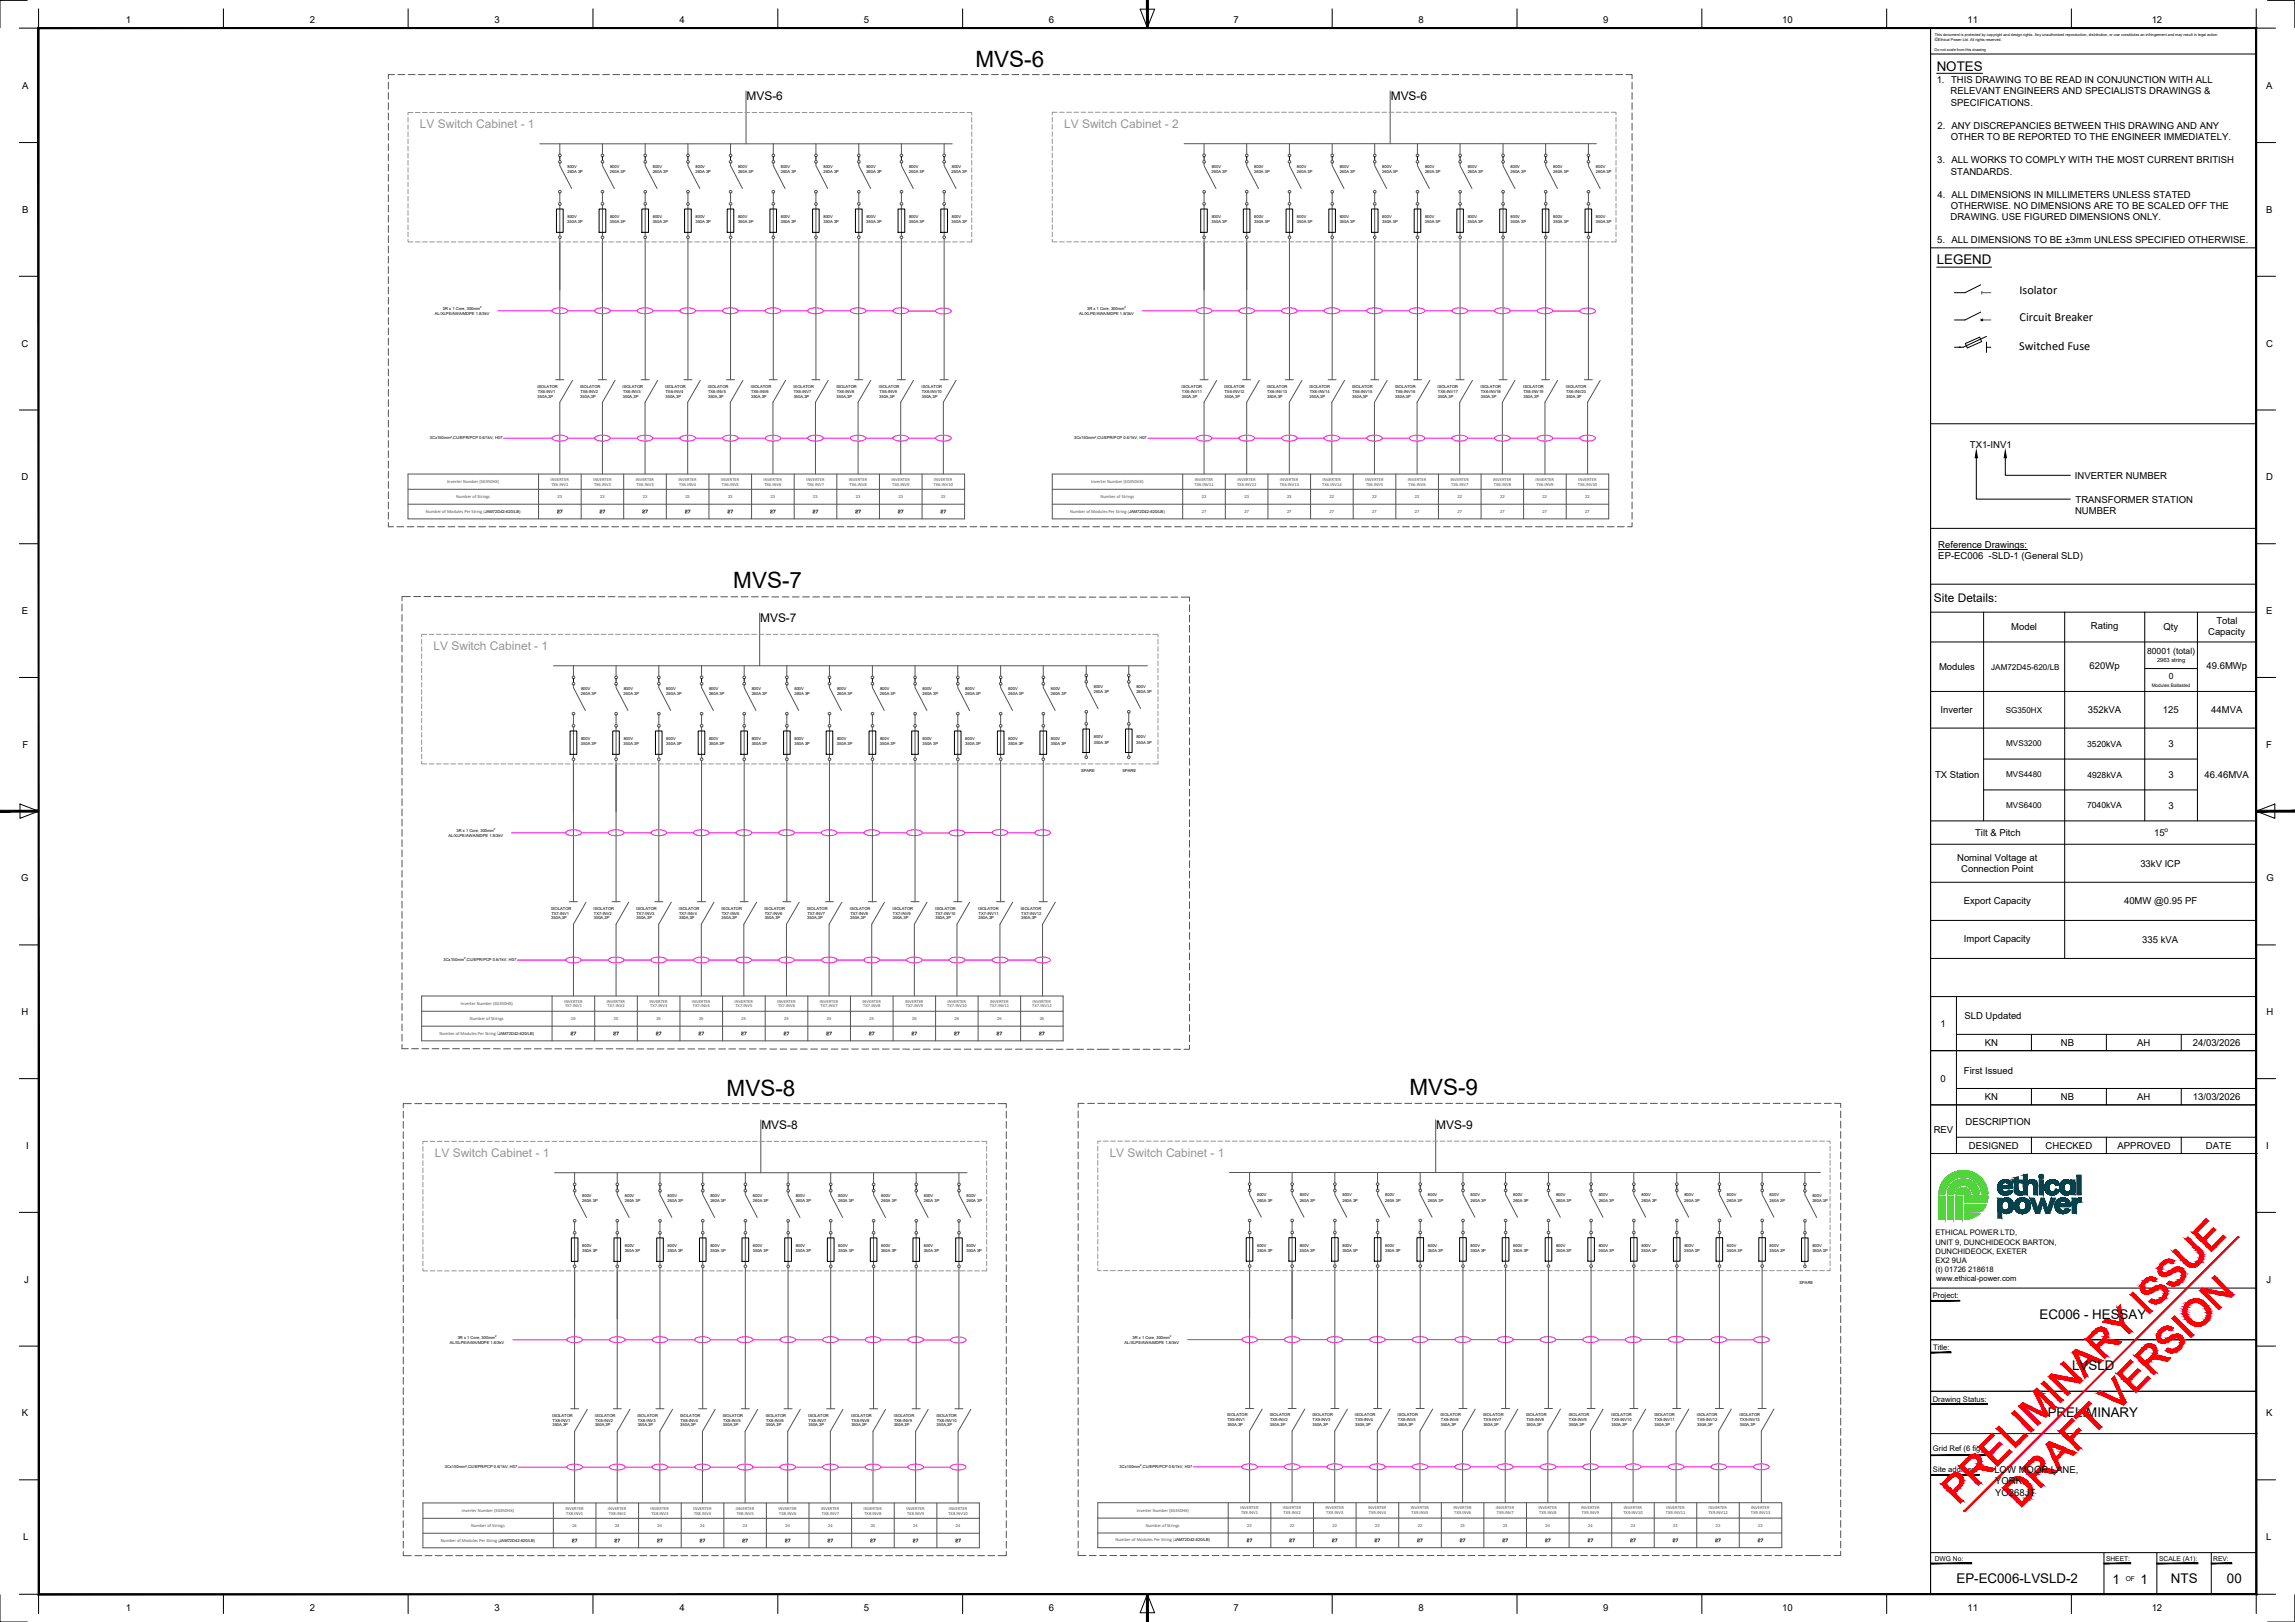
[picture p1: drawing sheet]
<svg xmlns="http://www.w3.org/2000/svg" width="841mm" height="594mm" viewBox="0 0 841 594" stroke-linecap="round" stroke-linejoin="round" font-family="sans-serif">
<defs><g id="words">
<g font-size="8.2">
<text x="357.5" y="24.4">MVS-6</text>
<text x="268.7" y="215.5">MVS-7</text>
<text x="266.3" y="401.2">MVS-8</text>
<text x="516.5" y="401.2">MVS-9</text>
</g>
<g font-size="4.9">
<text x="709.7" y="25.8">NOTES</text>
<text x="709.7" y="96.8">LEGEND</text>
<text x="747.4" y="483">EC006 - HESSAY</text>
<text x="759.4" y="501.9">LVSLD</text>
<text x="750.4" y="518.9">PRELIMINARY</text>
<text x="717" y="579.8">EP-EC006-LVSLD-2</text>
<text x="774.2" y="580">1</text>
<text x="784.4" y="580">1</text>
<text x="795.6" y="579.8">NTS</text>
<text x="816.1" y="579.8">00</text>
</g>
<g font-size="4.5">
<text x="740.1" y="107.6">Isolator</text>
<text x="740.1" y="117.6">Circuit Breaker</text>
<text x="739.9" y="128.4">Switched Fuse</text>
</g>
<g font-size="4.4">
<text x="273.6" y="36.5">MVS-6</text>
<text x="509.7" y="36.5">MVS-6</text>
<text x="708.7" y="220.7">Site Details:</text>
<text x="278.6" y="227.7">MVS-7</text>
<text x="279" y="413.4">MVS-8</text>
<text x="526.3" y="413.4">MVS-9</text>
</g>
<g font-size="4.4" fill="#939598">
<text x="153.9" y="47">LV Switch Cabinet - 1</text>
<text x="390" y="47">LV Switch Cabinet - 2</text>
<text x="158.9" y="238.1">LV Switch Cabinet - 1</text>
<text x="159.3" y="423.8">LV Switch Cabinet - 1</text>
<text x="406.7" y="423.8">LV Switch Cabinet - 1</text>
</g>
<g font-size="4" fill="#545454">
<text x="203.2" y="189.1">27</text>
<text x="218.7" y="189.1">27</text>
<text x="234.2" y="189.1">27</text>
<text x="249.8" y="189.1">27</text>
<text x="265.6" y="189.1">27</text>
<text x="281.2" y="189.1">27</text>
<text x="296.7" y="189.1">27</text>
<text x="312.2" y="189.1">27</text>
<text x="328.1" y="189.1">27</text>
<text x="343.6" y="189.1">27</text>
<text x="208.1" y="380.3">27</text>
<text x="223.7" y="380.3">27</text>
<text x="239.2" y="380.3">27</text>
<text x="255.1" y="380.3">27</text>
<text x="270.6" y="380.3">27</text>
<text x="286.1" y="380.3">27</text>
<text x="301.6" y="380.3">27</text>
<text x="317.5" y="380.3">27</text>
<text x="333" y="380.3">27</text>
<text x="348.5" y="380.3">27</text>
<text x="364.1" y="380.3">27</text>
<text x="379.6" y="380.3">27</text>
<text x="208.5" y="565.9">27</text>
<text x="224" y="565.9">27</text>
<text x="239.5" y="565.9">27</text>
<text x="255.4" y="565.9">27</text>
<text x="270.9" y="565.9">27</text>
<text x="286.5" y="565.9">27</text>
<text x="302.3" y="565.9">27</text>
<text x="317.9" y="565.9">27</text>
<text x="333.4" y="565.9">27</text>
<text x="348.9" y="565.9">27</text>
<text x="455.8" y="565.9">27</text>
<text x="471.3" y="565.9">27</text>
<text x="486.8" y="565.9">27</text>
<text x="502.7" y="565.9">27</text>
<text x="518.2" y="565.9">27</text>
<text x="533.8" y="565.9">27</text>
<text x="549.6" y="565.9">27</text>
<text x="565.1" y="565.9">27</text>
<text x="580.7" y="565.9">27</text>
<text x="596.2" y="565.9">27</text>
<text x="611.7" y="565.9">27</text>
<text x="627.6" y="565.9">27</text>
<text x="643.1" y="565.9">27</text>
</g>
<g font-size="3.5">
<text x="46.1" y="8.6">1</text>
<text x="113.5" y="8.6">2</text>
<text x="181.2" y="8.5">3</text>
<text x="249" y="8.6">4</text>
<text x="316.6" y="8.5">5</text>
<text x="384.4" y="8.5">6</text>
<text x="452.1" y="8.5">7</text>
<text x="519.8" y="8.5">8</text>
<text x="587.5" y="8.5">9</text>
<text x="653.1" y="8.5">10</text>
<text x="721.1" y="8.5">11</text>
<text x="788.5" y="8.6">12</text>
<text x="8.1" y="32.5">A</text>
<text x="709.7" y="30.4">1. THIS DRAWING TO BE READ IN CONJUNCTION WITH ALL</text>
<text x="714.8" y="34.6">RELEVANT ENGINEERS AND SPECIALISTS DRAWINGS &amp;</text>
<text x="830.5" y="32.5">A</text>
<text x="714.9" y="38.8">SPECIFICATIONS.</text>
<text x="710" y="47.2">2. ANY DISCREPANCIES BETWEEN THIS DRAWING AND ANY</text>
<text x="714.9" y="51.4">OTHER TO BE REPORTED TO THE ENGINEER IMMEDIATELY.</text>
<text x="709.9" y="59.7">3. ALL WORKS TO COMPLY WITH THE MOST CURRENT BRITISH</text>
<text x="714.9" y="64">STANDARDS.</text>
<text x="8.1" y="77.9">B</text>
<text x="710" y="72.4">4. ALL DIMENSIONS IN MILLIMETERS UNLESS STATED</text>
<text x="714.9" y="76.6">OTHERWISE. NO DIMENSIONS ARE TO BE SCALED OFF THE</text>
<text x="830.5" y="77.9">B</text>
<text x="714.8" y="80.7">DRAWING. USE FIGURED DIMENSIONS ONLY.</text>
<text x="709.9" y="89.1">5. ALL DIMENSIONS TO BE ±3mm UNLESS SPECIFIED OTHERWISE.</text>
<text x="7.9" y="126.9">C</text>
<text x="830.5" y="126.9">C</text>
<text x="721.9" y="163.9">TX1-INV1</text>
<text x="7.9" y="175.9">D</text>
<text x="760.3" y="175.3">INVERTER NUMBER</text>
<text x="830.5" y="175.9">D</text>
<text x="760.6" y="184.1">TRANSFORMER STATION</text>
<text x="760.4" y="188.2">NUMBER</text>
<text x="710.3" y="200.5">Reference Drawings:</text>
<text x="710.3" y="204.7">EP-EC006 -SLD-1 (General SLD)</text>
<text x="8" y="224.9">E</text>
<text x="830.5" y="224.9">E</text>
<text x="737" y="230.9">Model</text>
<text x="766.2" y="230.6">Rating</text>
<text x="792.9" y="230.6">Qty</text>
<text x="809.2" y="232.7">Capacity</text>
<text x="812.2" y="228.4">Total</text>
<text x="710.6" y="245.4">Modules</text>
<text x="765.8" y="245.1">620Wp</text>
<text x="808.6" y="245.1">49.6MWp</text>
<text x="711.1" y="261.2">Inverter</text>
<text x="765.1" y="261.2">352kVA</text>
<text x="792.6" y="261.2">125</text>
<text x="810.3" y="261.2">44MVA</text>
<text x="8.3" y="273.9">F</text>
<text x="794.6" y="273.6">3</text>
<text x="830.5" y="273.9">F</text>
<text x="709.1" y="284.9">TX Station</text>
<text x="794.6" y="284.9">3</text>
<text x="807.9" y="284.9">46.46MVA</text>
<text x="794.6" y="296.2">3</text>
<text x="723.8" y="306.2">Tilt &amp; Pitch</text>
<text x="789.4" y="306.2">15</text>
<text x="717.2" y="315.3">Nominal Voltage at</text>
<text x="784.4" y="317.4">33kV ICP</text>
<text x="7.7" y="322.8">G</text>
<text x="718.7" y="319.5">Connection Point</text>
<text x="830.5" y="322.8">G</text>
<text x="719.6" y="331">Export Capacity</text>
<text x="778.4" y="331">40MW @0.95 PF</text>
<text x="719.7" y="345">Import Capacity</text>
<text x="785.1" y="345.3">335 kVA</text>
<text x="7.9" y="371.8">H</text>
<text x="830.5" y="371.8">H</text>
<text x="711.2" y="376.3">1</text>
<text x="719.9" y="373.3">SLD Updated</text>
<text x="727.3" y="383.1">KN</text>
<text x="755.3" y="383.1">NB</text>
<text x="783.2" y="383.1">AH</text>
<text x="803.6" y="383.1">24/03/2026</text>
<text x="719.7" y="393.4">First Issued</text>
<text x="711.2" y="396.2">0</text>
<text x="727.3" y="402.9">KN</text>
<text x="755.3" y="402.9">NB</text>
<text x="783.2" y="402.9">AH</text>
<text x="803.6" y="402.9">13/03/2026</text>
<text x="720.3" y="411.9">DESCRIPTION</text>
<text x="708.6" y="414.8">REV</text>
<text x="9.6" y="420.8">I</text>
<text x="721.5" y="420.8">DESIGNED</text>
<text x="749.6" y="420.8">CHECKED</text>
<text x="776" y="420.8">APPROVED</text>
<text x="808.4" y="420.8">DATE</text>
<text x="830.4" y="420.8">I</text>
<text x="8.8" y="469.8">J</text>
<text x="830.5" y="469.8">J</text>
<text x="8" y="518.8">K</text>
<text x="830.4" y="518.8">K</text>
<text x="730.8" y="539.4">LOW MOOR LANE,</text>
<text x="731.1" y="543.6">YORK,</text>
<text x="731.1" y="547.8">YO268JT</text>
<text x="8.5" y="564.2">L</text>
<text x="830.4" y="564.2">L</text>
<text x="46.1" y="590.1">1</text>
<text x="113.5" y="590.1">2</text>
<text x="181.2" y="590">3</text>
<text x="249" y="590.1">4</text>
<text x="316.6" y="590">5</text>
<text x="384.4" y="590.1">6</text>
<text x="452.1" y="590">7</text>
<text x="519.8" y="590.1">8</text>
<text x="587.5" y="590">9</text>
<text x="653.1" y="590">10</text>
<text x="721.1" y="590">11</text>
<text x="788.5" y="590.1">12</text>
</g>
<g font-size="3.1">
<text x="786.8" y="239.4">80001 (total)</text>
<text x="794.8" y="248.8">0</text>
<text x="764.9" y="273.4">3520kVA</text>
<text x="764.9" y="284.8">4928kVA</text>
<text x="764.8" y="296.1">7040kVA</text>
</g>
<g font-size="3">
<text x="729.7" y="245.3">JAM72D45-620/LB</text>
<text x="735" y="261">SG350HX</text>
<text x="735.2" y="273.4">MVS3200</text>
<text x="735.2" y="284.7">MVS4480</text>
<text x="735.2" y="296.1">MVS6400</text>
</g>
<g font-size="2.8">
<text x="709.3" y="452.5">ETHICAL POWER LTD,</text>
<text x="709.3" y="455.9">UNIT 9, DUNCHIDEOCK BARTON,</text>
<text x="709.3" y="459.2">DUNCHIDEOCK, EXETER</text>
<text x="709.3" y="462.6">EX2 9UA</text>
<text x="709.3" y="466">(t) 01726 218618</text>
<text x="709.5" y="469.3">www.ethical-power.com</text>
<text x="708.3" y="475.3">Project:</text>
<text x="708.4" y="494.6">Title:</text>
<text x="708.3" y="513.3">Drawing Status:</text>
<text x="708.4" y="531.4">Grid Ref (6 fig):</text>
<text x="708.4" y="539.2">Site address:</text>
</g>
<g font-size="2.4">
<text x="793.2" y="304.6">o</text>
<text x="709" y="571.6">DWG No:</text>
<text x="771.8" y="571.6">SHEET:</text>
<text x="791.2" y="571.6">SCALE (A1):</text>
<text x="811.1" y="571.6">REV:</text>
<text x="779" y="579.2">OF</text>
</g>
<text font-size="2.1" x="790.5" y="242.5">2963 string</text>
<g font-size="1.7">
<text x="709.1" y="15">©</text>
<text x="788.5" y="251.6">Modules Ballasted</text>
</g>
<g font-size="1.7" fill="#545454">
<text x="163.9" y="176.8">Inverter Number (SG350HX)</text>
<text x="201.8" y="176">INVERTER</text>
<text x="202.1" y="177.9">TX6.INV1</text>
<text x="217.4" y="176">INVERTER</text>
<text x="217.7" y="177.9">TX6.INV2</text>
<text x="233" y="176">INVERTER</text>
<text x="233.3" y="177.9">TX6.INV3</text>
<text x="248.6" y="176">INVERTER</text>
<text x="248.9" y="177.9">TX6.INV4</text>
<text x="264.2" y="176">INVERTER</text>
<text x="264.5" y="177.9">TX6.INV5</text>
<text x="279.8" y="176">INVERTER</text>
<text x="280.1" y="177.9">TX6.INV6</text>
<text x="295.4" y="176">INVERTER</text>
<text x="295.7" y="177.9">TX6.INV7</text>
<text x="311.1" y="176">INVERTER</text>
<text x="311.4" y="177.9">TX6.INV8</text>
<text x="326.7" y="176">INVERTER</text>
<text x="327" y="177.9">TX6.INV9</text>
<text x="342.1" y="177.9">TX6.INV10</text>
<text x="342.3" y="176">INVERTER</text>
<text x="399.9" y="176.8">Inverter Number (SG350HX)</text>
<text x="437.7" y="177.9">TX6.INV11</text>
<text x="437.8" y="176">INVERTER</text>
<text x="453.3" y="177.9">TX6.INV12</text>
<text x="453.4" y="176">INVERTER</text>
<text x="469" y="177.9">TX6.INV13</text>
<text x="469.1" y="176">INVERTER</text>
<text x="484.5" y="177.9">TX6.INV14</text>
<text x="484.7" y="176">INVERTER</text>
<text x="500.3" y="176">INVERTER</text>
<text x="500.6" y="177.9">TX6.INV5</text>
<text x="515.9" y="176">INVERTER</text>
<text x="516.2" y="177.9">TX6.INV6</text>
<text x="531.5" y="176">INVERTER</text>
<text x="531.8" y="177.9">TX6.INV7</text>
<text x="547.2" y="176">INVERTER</text>
<text x="547.5" y="177.9">TX6.INV8</text>
<text x="562.7" y="176">INVERTER</text>
<text x="563.1" y="177.9">TX6.INV9</text>
<text x="578.2" y="177.9">TX6.INV10</text>
<text x="578.4" y="176">INVERTER</text>
<text x="167.2" y="182.4">Number of Strings</text>
<text x="403.3" y="182.4">Number of Strings</text>
<text x="156.1" y="187.8">Number of Modules Per String</text>
<text x="392.1" y="187.8">Number of Modules Per String</text>
<text x="168.9" y="368">Inverter Number (SG350HX)</text>
<text x="206.8" y="367.2">INVERTER</text>
<text x="207.1" y="369">TX7.INV1</text>
<text x="222.3" y="367.2">INVERTER</text>
<text x="222.7" y="369">TX7.INV2</text>
<text x="238" y="367.2">INVERTER</text>
<text x="238.3" y="369">TX7.INV3</text>
<text x="253.6" y="367.2">INVERTER</text>
<text x="253.9" y="369">TX7.INV4</text>
<text x="269.2" y="367.2">INVERTER</text>
<text x="269.5" y="369">TX7.INV5</text>
<text x="284.8" y="367.2">INVERTER</text>
<text x="285.1" y="369">TX7.INV6</text>
<text x="300.4" y="367.2">INVERTER</text>
<text x="300.7" y="369">TX7.INV7</text>
<text x="316.1" y="367.2">INVERTER</text>
<text x="316.4" y="369">TX7.INV8</text>
<text x="331.7" y="367.2">INVERTER</text>
<text x="332" y="369">TX7.INV9</text>
<text x="347.1" y="369">TX7.INV10</text>
<text x="347.3" y="367.2">INVERTER</text>
<text x="362.7" y="369">TX7.INV11</text>
<text x="362.8" y="367.2">INVERTER</text>
<text x="378.3" y="369">TX7.INV12</text>
<text x="378.4" y="367.2">INVERTER</text>
<text x="172.2" y="373.6">Number of Strings</text>
<text x="161" y="378.9">Number of Modules Per String</text>
<text x="169.3" y="553.7">Inverter Number (SG350HX)</text>
<text x="207.2" y="552.9">INVERTER</text>
<text x="207.5" y="554.7">TX8.INV1</text>
<text x="222.8" y="552.9">INVERTER</text>
<text x="223.1" y="554.7">TX8.INV2</text>
<text x="238.4" y="552.9">INVERTER</text>
<text x="238.7" y="554.7">TX8.INV3</text>
<text x="254" y="552.9">INVERTER</text>
<text x="254.3" y="554.7">TX8.INV4</text>
<text x="269.7" y="552.9">INVERTER</text>
<text x="270" y="554.7">TX8.INV5</text>
<text x="285.2" y="552.9">INVERTER</text>
<text x="285.6" y="554.7">TX8.INV6</text>
<text x="300.9" y="552.9">INVERTER</text>
<text x="301.2" y="554.7">TX8.INV7</text>
<text x="316.5" y="552.9">INVERTER</text>
<text x="316.8" y="554.7">TX8.INV8</text>
<text x="332.1" y="552.9">INVERTER</text>
<text x="332.4" y="554.7">TX8.INV9</text>
<text x="347.6" y="554.7">TX8.INV10</text>
<text x="347.7" y="552.9">INVERTER</text>
<text x="416.6" y="553.6">Inverter Number (SG350HX)</text>
<text x="454.5" y="552.8">INVERTER</text>
<text x="454.8" y="554.6">TX9.INV1</text>
<text x="470.1" y="552.8">INVERTER</text>
<text x="470.4" y="554.6">TX9.INV2</text>
<text x="485.7" y="552.8">INVERTER</text>
<text x="486" y="554.6">TX9.INV3</text>
<text x="501.4" y="552.8">INVERTER</text>
<text x="501.6" y="554.6">TX9.INV4</text>
<text x="517" y="552.8">INVERTER</text>
<text x="517.3" y="554.6">TX9.INV5</text>
<text x="532.6" y="552.8">INVERTER</text>
<text x="532.9" y="554.6">TX9.INV6</text>
<text x="548.2" y="552.8">INVERTER</text>
<text x="548.5" y="554.6">TX9.INV7</text>
<text x="563.8" y="552.8">INVERTER</text>
<text x="564.1" y="554.6">TX9.INV8</text>
<text x="579.4" y="552.8">INVERTER</text>
<text x="579.7" y="554.6">TX9.INV9</text>
<text x="594.9" y="554.6">TX9.INV10</text>
<text x="595" y="552.8">INVERTER</text>
<text x="610.5" y="554.6">TX9.INV11</text>
<text x="610.6" y="552.8">INVERTER</text>
<text x="626.1" y="554.6">TX9.INV12</text>
<text x="626.2" y="552.8">INVERTER</text>
<text x="641.6" y="554.6">TX9.INV13</text>
<text x="641.7" y="552.8">INVERTER</text>
<text x="172.6" y="559.2">Number of Strings</text>
<text x="419.9" y="559.2">Number of Strings</text>
<text x="161.5" y="564.7">Number of Modules Per String</text>
<text x="408.8" y="564.6">Number of Modules Per String</text>
</g>
<g font-size="1.5">
<text x="207.9" y="61.4">800V</text>
<text x="207.9" y="63.3">260A 3P</text>
<text x="223.5" y="63.3">260A 3P</text>
<text x="223.6" y="61.4">800V</text>
<text x="239.2" y="63.3">260A 3P</text>
<text x="239.2" y="61.4">800V</text>
<text x="254.8" y="63.3">260A 3P</text>
<text x="254.9" y="61.4">800V</text>
<text x="270.5" y="61.4">800V</text>
<text x="270.5" y="63.3">260A 3P</text>
<text x="286.1" y="61.4">800V</text>
<text x="286.1" y="63.3">260A 3P</text>
<text x="301.8" y="61.4">800V</text>
<text x="301.8" y="63.3">260A 3P</text>
<text x="317.5" y="61.4">800V</text>
<text x="317.5" y="63.3">260A 3P</text>
<text x="333.1" y="63.3">260A 3P</text>
<text x="333.1" y="61.4">800V</text>
<text x="348.7" y="63.3">260A 3P</text>
<text x="348.8" y="61.4">800V</text>
<text x="444" y="63.3">260A 3P</text>
<text x="444" y="61.4">800V</text>
<text x="459.6" y="61.4">800V</text>
<text x="459.6" y="63.3">260A 3P</text>
<text x="475.3" y="61.4">800V</text>
<text x="475.3" y="63.3">260A 3P</text>
<text x="490.9" y="61.4">800V</text>
<text x="490.9" y="63.3">260A 3P</text>
<text x="506.6" y="61.4">800V</text>
<text x="506.6" y="63.3">260A 3P</text>
<text x="522.2" y="61.4">800V</text>
<text x="522.2" y="63.3">260A 3P</text>
<text x="537.8" y="61.4">800V</text>
<text x="537.8" y="63.3">260A 3P</text>
<text x="553.6" y="61.4">800V</text>
<text x="553.6" y="63.3">260A 3P</text>
<text x="569.2" y="61.4">800V</text>
<text x="569.2" y="63.3">260A 3P</text>
<text x="584.8" y="61.4">800V</text>
<text x="584.8" y="63.3">260A 3P</text>
<text x="207.9" y="81.8">350A 3P</text>
<text x="207.9" y="79.9">800V</text>
<text x="223.5" y="81.8">350A 3P</text>
<text x="223.6" y="79.9">800V</text>
<text x="239.2" y="81.8">350A 3P</text>
<text x="239.2" y="79.9">800V</text>
<text x="254.8" y="81.8">350A 3P</text>
<text x="254.9" y="79.9">800V</text>
<text x="270.5" y="79.9">800V</text>
<text x="270.5" y="81.8">350A 3P</text>
<text x="286.1" y="79.9">800V</text>
<text x="286.1" y="81.8">350A 3P</text>
<text x="301.8" y="79.9">800V</text>
<text x="301.8" y="81.8">350A 3P</text>
<text x="317.5" y="81.8">350A 3P</text>
<text x="317.5" y="79.9">800V</text>
<text x="333.1" y="81.8">350A 3P</text>
<text x="333.1" y="79.9">800V</text>
<text x="348.7" y="81.8">350A 3P</text>
<text x="348.8" y="79.9">800V</text>
<text x="444" y="81.8">350A 3P</text>
<text x="444" y="79.9">800V</text>
<text x="459.6" y="79.9">800V</text>
<text x="459.6" y="81.8">350A 3P</text>
<text x="475.3" y="79.9">800V</text>
<text x="475.3" y="81.8">350A 3P</text>
<text x="490.9" y="79.9">800V</text>
<text x="490.9" y="81.8">350A 3P</text>
<text x="506.5" y="81.8">350A 3P</text>
<text x="506.6" y="79.9">800V</text>
<text x="522.2" y="81.8">350A 3P</text>
<text x="522.2" y="79.9">800V</text>
<text x="537.8" y="81.8">350A 3P</text>
<text x="537.8" y="79.9">800V</text>
<text x="553.6" y="79.9">800V</text>
<text x="553.6" y="81.8">350A 3P</text>
<text x="569.2" y="79.9">800V</text>
<text x="569.2" y="81.8">350A 3P</text>
<text x="584.8" y="79.9">800V</text>
<text x="584.8" y="81.8">350A 3P</text>
<text x="162.3" y="113.6">3R x 1 Core, 300mm</text>
<text x="398.4" y="113.6">3R x 1 Core, 300mm</text>
<text x="159.4" y="115.4">AL/XLPE/AWA/MDPE 1.8/3kV</text>
<text x="395.5" y="115.4">AL/XLPE/AWA/MDPE 1.8/3kV</text>
<text x="196.9" y="142">ISOLATOR</text>
<text x="197.1" y="143.8">TX6-INV1</text>
<text x="212.6" y="142">ISOLATOR</text>
<text x="212.7" y="143.8">TX6-INV2</text>
<text x="228.2" y="142">ISOLATOR</text>
<text x="228.3" y="143.8">TX6-INV3</text>
<text x="243.8" y="142">ISOLATOR</text>
<text x="243.9" y="143.8">TX6-INV4</text>
<text x="259.4" y="142">ISOLATOR</text>
<text x="259.5" y="143.8">TX6-INV5</text>
<text x="275.2" y="142">ISOLATOR</text>
<text x="275.3" y="143.8">TX6-INV6</text>
<text x="290.8" y="142">ISOLATOR</text>
<text x="290.9" y="143.8">TX6-INV7</text>
<text x="306.5" y="142">ISOLATOR</text>
<text x="306.6" y="143.8">TX6-INV8</text>
<text x="322.1" y="142">ISOLATOR</text>
<text x="322.2" y="143.8">TX6-INV9</text>
<text x="337.7" y="142">ISOLATOR</text>
<text x="337.8" y="143.8">TX6-INV10</text>
<text x="433" y="142">ISOLATOR</text>
<text x="433.1" y="143.8">TX6-INV11</text>
<text x="448.6" y="142">ISOLATOR</text>
<text x="448.7" y="143.8">TX6-INV12</text>
<text x="464.3" y="142">ISOLATOR</text>
<text x="464.4" y="143.8">TX6-INV13</text>
<text x="479.9" y="142">ISOLATOR</text>
<text x="480" y="143.8">TX6-INV14</text>
<text x="495.5" y="142">ISOLATOR</text>
<text x="495.6" y="143.8">TX6-INV15</text>
<text x="511.3" y="142">ISOLATOR</text>
<text x="511.3" y="143.8">TX6-INV16</text>
<text x="526.8" y="142">ISOLATOR</text>
<text x="527" y="143.8">TX6-INV17</text>
<text x="542.6" y="142">ISOLATOR</text>
<text x="542.7" y="143.8">TX6-INV18</text>
<text x="558.2" y="142">ISOLATOR</text>
<text x="558.3" y="143.8">TX6-INV19</text>
<text x="573.8" y="142">ISOLATOR</text>
<text x="573.9" y="143.8">TX6-INV20</text>
<text x="197" y="145.6">350A,3P</text>
<text x="212.6" y="145.6">350A,3P</text>
<text x="228.3" y="145.6">350A,3P</text>
<text x="243.9" y="145.6">350A,3P</text>
<text x="259.5" y="145.6">350A,3P</text>
<text x="275.3" y="145.6">350A,3P</text>
<text x="290.9" y="145.6">350A,3P</text>
<text x="306.6" y="145.6">350A,3P</text>
<text x="322.2" y="145.6">350A,3P</text>
<text x="337.8" y="145.6">350A,3P</text>
<text x="433.1" y="145.6">350A,3P</text>
<text x="448.7" y="145.6">350A,3P</text>
<text x="464.4" y="145.6">350A,3P</text>
<text x="479.9" y="145.6">350A,3P</text>
<text x="495.6" y="145.6">350A,3P</text>
<text x="511.3" y="145.6">350A,3P</text>
<text x="526.9" y="145.6">350A,3P</text>
<text x="542.7" y="145.6">350A,3P</text>
<text x="558.3" y="145.6">350A,3P</text>
<text x="573.9" y="145.6">350A,3P</text>
<text x="157.5" y="160.9">3Cx150mm ,CU/EPR/PCP 0.6/1kV, H07</text>
<text x="393.6" y="160.9">3Cx150mm ,CU/EPR/PCP 0.6/1kV, H07</text>
<text x="400.8" y="251.9">800V</text>
<text x="416.4" y="251.9">800V</text>
<text x="212.9" y="254.5">260A 3P</text>
<text x="212.9" y="252.6">800V</text>
<text x="228.5" y="254.5">260A 3P</text>
<text x="228.6" y="252.6">800V</text>
<text x="244.2" y="252.6">800V</text>
<text x="244.2" y="254.5">260A 3P</text>
<text x="259.8" y="252.6">800V</text>
<text x="259.8" y="254.5">260A 3P</text>
<text x="275.5" y="252.6">800V</text>
<text x="275.5" y="254.5">260A 3P</text>
<text x="291.1" y="252.6">800V</text>
<text x="291.1" y="254.5">260A 3P</text>
<text x="306.7" y="252.6">800V</text>
<text x="306.7" y="254.5">260A 3P</text>
<text x="322.5" y="254.5">260A 3P</text>
<text x="322.5" y="252.6">800V</text>
<text x="338.1" y="252.6">800V</text>
<text x="338.1" y="254.5">260A 3P</text>
<text x="353.7" y="252.6">800V</text>
<text x="353.7" y="254.5">260A 3P</text>
<text x="369.5" y="252.6">800V</text>
<text x="369.5" y="254.5">260A 3P</text>
<text x="385.1" y="252.6">800V</text>
<text x="385.1" y="254.5">260A 3P</text>
<text x="400.8" y="253.8">260A 3P</text>
<text x="416.4" y="253.8">260A 3P</text>
<text x="212.9" y="273">350A 3P</text>
<text x="212.9" y="271.1">800V</text>
<text x="228.5" y="273">350A 3P</text>
<text x="228.6" y="271.1">800V</text>
<text x="244.2" y="271.1">800V</text>
<text x="244.2" y="273">350A 3P</text>
<text x="259.8" y="271.1">800V</text>
<text x="259.8" y="273">350A 3P</text>
<text x="275.5" y="271.1">800V</text>
<text x="275.5" y="273">350A 3P</text>
<text x="291.1" y="271.1">800V</text>
<text x="291.1" y="273">350A 3P</text>
<text x="306.7" y="273">350A 3P</text>
<text x="306.7" y="271.1">800V</text>
<text x="322.5" y="273">350A 3P</text>
<text x="322.5" y="271.1">800V</text>
<text x="338.1" y="271.1">800V</text>
<text x="338.1" y="273">350A 3P</text>
<text x="353.7" y="271.1">800V</text>
<text x="353.7" y="273">350A 3P</text>
<text x="369.4" y="273">350A 3P</text>
<text x="369.5" y="271.1">800V</text>
<text x="385.1" y="273">350A 3P</text>
<text x="385.1" y="271.1">800V</text>
<text x="400.8" y="270.4">800V</text>
<text x="400.8" y="272.3">350A 3P</text>
<text x="416.4" y="272.3">350A 3P</text>
<text x="416.4" y="270.4">800V</text>
<text x="396.2" y="282.9">SPARE</text>
<text x="411.4" y="282.9">SPARE</text>
<text x="167.3" y="304.8">3R x 1 Core, 300mm</text>
<text x="164.4" y="306.6">AL/XLPE/AWA/MDPE 1.8/3kV</text>
<text x="201.9" y="333.2">ISOLATOR</text>
<text x="202.1" y="335">TX7-INV1</text>
<text x="217.6" y="333.2">ISOLATOR</text>
<text x="217.6" y="335">TX7-INV2</text>
<text x="233.2" y="333.2">ISOLATOR</text>
<text x="233.3" y="335">TX7-INV3</text>
<text x="248.8" y="333.2">ISOLATOR</text>
<text x="248.9" y="335">TX7-INV4</text>
<text x="264.4" y="333.2">ISOLATOR</text>
<text x="264.5" y="335">TX7-INV5</text>
<text x="280.2" y="333.2">ISOLATOR</text>
<text x="280.2" y="335">TX7-INV6</text>
<text x="295.8" y="333.2">ISOLATOR</text>
<text x="295.9" y="335">TX7-INV7</text>
<text x="311.5" y="333.2">ISOLATOR</text>
<text x="311.6" y="335">TX7-INV8</text>
<text x="327.1" y="333.2">ISOLATOR</text>
<text x="327.2" y="335">TX7-INV9</text>
<text x="342.7" y="333.2">ISOLATOR</text>
<text x="342.8" y="335">TX7-INV10</text>
<text x="358.5" y="333.2">ISOLATOR</text>
<text x="358.6" y="335">TX7-INV11</text>
<text x="374.1" y="333.2">ISOLATOR</text>
<text x="374.2" y="335">TX7-INV12</text>
<text x="202" y="336.8">350A,3P</text>
<text x="217.6" y="336.8">350A,3P</text>
<text x="233.3" y="336.8">350A,3P</text>
<text x="248.9" y="336.7">350A,3P</text>
<text x="264.5" y="336.7">350A,3P</text>
<text x="280.2" y="336.8">350A,3P</text>
<text x="295.8" y="336.7">350A,3P</text>
<text x="311.6" y="336.8">350A,3P</text>
<text x="327.2" y="336.8">350A,3P</text>
<text x="342.8" y="336.8">350A,3P</text>
<text x="358.6" y="336.8">350A,3P</text>
<text x="374.2" y="336.8">350A,3P</text>
<text x="162.5" y="352.1">3Cx150mm ,CU/EPR/PCP 0.6/1kV, H07</text>
<text x="213.4" y="438.3">800V</text>
<text x="213.4" y="440.2">260A 3P</text>
<text x="229" y="438.3">800V</text>
<text x="229" y="440.2">260A 3P</text>
<text x="244.6" y="438.3">800V</text>
<text x="244.6" y="440.2">260A 3P</text>
<text x="260.3" y="438.3">800V</text>
<text x="260.3" y="440.2">260A 3P</text>
<text x="275.9" y="438.3">800V</text>
<text x="275.9" y="440.2">260A 3P</text>
<text x="291.6" y="438.3">800V</text>
<text x="291.6" y="440.2">260A 3P</text>
<text x="307.2" y="440.2">260A 3P</text>
<text x="307.2" y="438.3">800V</text>
<text x="322.9" y="438.3">800V</text>
<text x="322.9" y="440.2">260A 3P</text>
<text x="338.5" y="438.3">800V</text>
<text x="338.5" y="440.2">260A 3P</text>
<text x="354.2" y="438.3">800V</text>
<text x="354.2" y="440.2">260A 3P</text>
<text x="460.7" y="438.2">800V</text>
<text x="460.7" y="440.1">260A 3P</text>
<text x="476.3" y="438.2">800V</text>
<text x="476.3" y="440.1">260A 3P</text>
<text x="492" y="438.2">800V</text>
<text x="492" y="440.1">260A 3P</text>
<text x="507.6" y="438.2">800V</text>
<text x="507.6" y="440.1">260A 3P</text>
<text x="523.2" y="438.2">800V</text>
<text x="523.2" y="440.1">260A 3P</text>
<text x="538.9" y="438.2">800V</text>
<text x="538.9" y="440.1">260A 3P</text>
<text x="554.5" y="440.1">260A 3P</text>
<text x="554.5" y="438.2">800V</text>
<text x="570.2" y="438.2">800V</text>
<text x="570.2" y="440.1">260A 3P</text>
<text x="585.9" y="438.2">800V</text>
<text x="585.9" y="440.1">260A 3P</text>
<text x="601.5" y="438.2">800V</text>
<text x="601.5" y="440.1">260A 3P</text>
<text x="617.2" y="440.1">260A 3P</text>
<text x="617.3" y="438.2">800V</text>
<text x="632.8" y="438.2">800V</text>
<text x="632.8" y="440.1">260A 3P</text>
<text x="648.5" y="438.2">800V</text>
<text x="648.5" y="440.1">260A 3P</text>
<text x="664.2" y="438.3">800V</text>
<text x="664.2" y="440.2">260A 3P</text>
<text x="213.3" y="458.7">350A 3P</text>
<text x="213.4" y="456.8">800V</text>
<text x="228.9" y="458.7">350A 3P</text>
<text x="229" y="456.8">800V</text>
<text x="244.6" y="458.7">350A 3P</text>
<text x="244.6" y="456.8">800V</text>
<text x="260.3" y="458.7">350A 3P</text>
<text x="260.3" y="456.8">800V</text>
<text x="275.9" y="458.7">350A 3P</text>
<text x="275.9" y="456.8">800V</text>
<text x="291.5" y="458.7">350A 3P</text>
<text x="291.6" y="456.8">800V</text>
<text x="307.2" y="458.7">350A 3P</text>
<text x="307.2" y="456.8">800V</text>
<text x="322.9" y="458.7">350A 3P</text>
<text x="322.9" y="456.8">800V</text>
<text x="338.5" y="458.7">350A 3P</text>
<text x="338.5" y="456.8">800V</text>
<text x="354.2" y="458.7">350A 3P</text>
<text x="354.2" y="456.8">800V</text>
<text x="460.7" y="456.7">800V</text>
<text x="460.7" y="458.7">350A 3P</text>
<text x="476.2" y="458.7">350A 3P</text>
<text x="476.3" y="456.7">800V</text>
<text x="491.9" y="458.7">350A 3P</text>
<text x="492" y="456.7">800V</text>
<text x="507.6" y="458.7">350A 3P</text>
<text x="507.6" y="456.7">800V</text>
<text x="523.2" y="458.7">350A 3P</text>
<text x="523.2" y="456.7">800V</text>
<text x="538.9" y="458.7">350A 3P</text>
<text x="538.9" y="456.7">800V</text>
<text x="554.5" y="458.7">350A 3P</text>
<text x="554.5" y="456.7">800V</text>
<text x="570.2" y="456.7">800V</text>
<text x="570.2" y="458.7">350A 3P</text>
<text x="585.8" y="458.7">350A 3P</text>
<text x="585.9" y="456.7">800V</text>
<text x="601.5" y="458.7">350A 3P</text>
<text x="601.5" y="456.7">800V</text>
<text x="617.2" y="458.7">350A 3P</text>
<text x="617.3" y="456.7">800V</text>
<text x="632.8" y="456.7">800V</text>
<text x="632.8" y="458.7">350A 3P</text>
<text x="648.5" y="456.7">800V</text>
<text x="648.5" y="458.7">350A 3P</text>
<text x="664.2" y="456.8">800V</text>
<text x="664.2" y="458.7">350A 3P</text>
<text x="659.5" y="470.2">SPARE</text>
<text x="167.7" y="490.5">3R x 1 Core, 300mm</text>
<text x="415" y="490.4">3R x 1 Core, 300mm</text>
<text x="164.8" y="492.3">AL/XLPE/AWA/MDPE 1.8/3kV</text>
<text x="412.1" y="492.2">AL/XLPE/AWA/MDPE 1.8/3kV</text>
<text x="202.4" y="518.9">ISOLATOR</text>
<text x="202.5" y="520.7">TX8-INV1</text>
<text x="218" y="518.9">ISOLATOR</text>
<text x="218.1" y="520.7">TX8-INV2</text>
<text x="233.6" y="518.9">ISOLATOR</text>
<text x="233.7" y="520.7">TX8-INV3</text>
<text x="249.2" y="518.9">ISOLATOR</text>
<text x="249.3" y="520.7">TX8-INV4</text>
<text x="264.8" y="518.9">ISOLATOR</text>
<text x="265" y="520.7">TX8-INV5</text>
<text x="280.6" y="518.9">ISOLATOR</text>
<text x="280.7" y="520.7">TX8-INV6</text>
<text x="296.2" y="518.9">ISOLATOR</text>
<text x="296.3" y="520.7">TX8-INV7</text>
<text x="312" y="518.9">ISOLATOR</text>
<text x="312" y="520.7">TX8-INV8</text>
<text x="327.6" y="518.9">ISOLATOR</text>
<text x="327.7" y="520.7">TX8-INV9</text>
<text x="343.2" y="518.9">ISOLATOR</text>
<text x="343.3" y="520.7">TX8-INV10</text>
<text x="449.7" y="518.8">ISOLATOR</text>
<text x="449.8" y="520.6">TX9-INV1</text>
<text x="465.3" y="518.8">ISOLATOR</text>
<text x="465.4" y="520.6">TX9-INV2</text>
<text x="480.9" y="518.8">ISOLATOR</text>
<text x="481" y="520.6">TX9-INV3</text>
<text x="496.5" y="518.8">ISOLATOR</text>
<text x="496.7" y="520.6">TX9-INV4</text>
<text x="512.1" y="518.8">ISOLATOR</text>
<text x="512.3" y="520.6">TX9-INV5</text>
<text x="527.9" y="518.8">ISOLATOR</text>
<text x="528" y="520.6">TX9-INV6</text>
<text x="543.5" y="518.8">ISOLATOR</text>
<text x="543.6" y="520.6">TX9-INV7</text>
<text x="559.3" y="518.8">ISOLATOR</text>
<text x="559.4" y="520.6">TX9-INV8</text>
<text x="574.9" y="518.8">ISOLATOR</text>
<text x="575" y="520.6">TX9-INV9</text>
<text x="590.5" y="518.8">ISOLATOR</text>
<text x="590.6" y="520.6">TX9-INV10</text>
<text x="606.3" y="518.8">ISOLATOR</text>
<text x="606.3" y="520.6">TX9-INV11</text>
<text x="621.9" y="518.8">ISOLATOR</text>
<text x="622" y="520.6">TX9-INV12</text>
<text x="637.5" y="518.8">ISOLATOR</text>
<text x="637.6" y="520.6">TX9-INV13</text>
<text x="202.4" y="522.4">350A,3P</text>
<text x="218.1" y="522.4">350A,3P</text>
<text x="233.7" y="522.4">350A,3P</text>
<text x="249.3" y="522.4">350A,3P</text>
<text x="264.9" y="522.4">350A,3P</text>
<text x="280.7" y="522.4">350A,3P</text>
<text x="296.3" y="522.4">350A,3P</text>
<text x="312" y="522.4">350A,3P</text>
<text x="327.6" y="522.4">350A,3P</text>
<text x="343.2" y="522.4">350A,3P</text>
<text x="449.8" y="522.4">350A,3P</text>
<text x="465.4" y="522.4">350A,3P</text>
<text x="481" y="522.4">350A,3P</text>
<text x="496.6" y="522.4">350A,3P</text>
<text x="512.2" y="522.4">350A,3P</text>
<text x="528" y="522.4">350A,3P</text>
<text x="543.6" y="522.4">350A,3P</text>
<text x="559.4" y="522.4">350A,3P</text>
<text x="574.9" y="522.4">350A,3P</text>
<text x="590.5" y="522.4">350A,3P</text>
<text x="606.3" y="522.4">350A,3P</text>
<text x="622" y="522.4">350A,3P</text>
<text x="637.6" y="522.4">350A,3P</text>
<text x="163" y="537.8">3Cx150mm ,CU/EPR/PCP 0.6/1kV, H07</text>
<text x="410.3" y="537.7">3Cx150mm ,CU/EPR/PCP 0.6/1kV, H07</text>
</g>
<g font-size="1.5" fill="#545454">
<text x="204.3" y="182.5">23</text>
<text x="220" y="182.5">23</text>
<text x="235.6" y="182.5">23</text>
<text x="251.2" y="182.5">23</text>
<text x="266.8" y="182.5">23</text>
<text x="282.4" y="182.5">23</text>
<text x="298" y="182.5">23</text>
<text x="313.6" y="182.5">23</text>
<text x="329.3" y="182.5">23</text>
<text x="344.8" y="182.5">23</text>
<text x="440.4" y="182.5">23</text>
<text x="456" y="182.5">23</text>
<text x="471.6" y="182.5">23</text>
<text x="487.3" y="182.5">22</text>
<text x="502.9" y="182.5">22</text>
<text x="518.5" y="182.5">22</text>
<text x="534.1" y="182.5">22</text>
<text x="549.7" y="182.5">22</text>
<text x="565.3" y="182.5">22</text>
<text x="580.9" y="182.5">22</text>
<text x="177.2" y="187.8">(JAM72D42-620/LB)</text>
<text x="413.3" y="187.8">(JAM72D42-620/LB)</text>
<text x="440.4" y="187.9">27</text>
<text x="456" y="187.9">27</text>
<text x="471.6" y="187.9">27</text>
<text x="487.3" y="187.9">27</text>
<text x="502.9" y="187.9">27</text>
<text x="518.5" y="187.9">27</text>
<text x="534.1" y="187.9">27</text>
<text x="549.7" y="187.9">27</text>
<text x="565.3" y="187.9">27</text>
<text x="580.9" y="187.9">27</text>
<text x="209.3" y="373.6">25</text>
<text x="224.9" y="373.6">25</text>
<text x="240.5" y="373.6">25</text>
<text x="256.2" y="373.6">25</text>
<text x="271.8" y="373.6">25</text>
<text x="287.4" y="373.6">25</text>
<text x="303" y="373.6">25</text>
<text x="318.6" y="373.6">25</text>
<text x="334.3" y="373.6">26</text>
<text x="349.8" y="373.6">26</text>
<text x="365.4" y="373.6">26</text>
<text x="381" y="373.6">26</text>
<text x="182.2" y="378.9">(JAM72D42-620/LB)</text>
<text x="209.8" y="559.4">24</text>
<text x="225.4" y="559.4">24</text>
<text x="241" y="559.4">24</text>
<text x="256.6" y="559.4">24</text>
<text x="272.2" y="559.4">24</text>
<text x="287.9" y="559.4">24</text>
<text x="303.5" y="559.4">24</text>
<text x="319.1" y="559.4">24</text>
<text x="334.7" y="559.4">24</text>
<text x="350.3" y="559.4">24</text>
<text x="457.1" y="559.3">22</text>
<text x="472.7" y="559.3">22</text>
<text x="488.3" y="559.3">22</text>
<text x="503.9" y="559.3">22</text>
<text x="519.6" y="559.3">22</text>
<text x="535.2" y="559.3">23</text>
<text x="550.8" y="559.3">23</text>
<text x="566.4" y="559.3">24</text>
<text x="582" y="559.3">24</text>
<text x="597.6" y="559.3">24</text>
<text x="613.2" y="559.3">23</text>
<text x="628.8" y="559.3">23</text>
<text x="644.4" y="559.3">23</text>
<text x="182.6" y="564.6">(JAM72D42-620/LB)</text>
<text x="429.9" y="564.5">(JAM72D42-620/LB)</text>
</g>
<g font-size="1.4">
<text x="709" y="13.1">This document is protected by copyright and design rights. Any unauthorised reproduction, distribution, or use constitutes an infringement and may result in legal action.</text>
<text x="710.3" y="15">Ethical Power Ltd. All rights reserved.</text>
<text x="709" y="18.7">Do not scale from this drawing</text>
</g>
<g font-size="1">
<text x="176" y="113">2</text>
<text x="412.1" y="113">2</text>
<text x="165.1" y="160.2">2</text>
<text x="401.2" y="160.2">2</text>
<text x="181" y="304.1">2</text>
<text x="170.1" y="351.4">2</text>
<text x="181.4" y="489.8">2</text>
<text x="428.8" y="489.8">2</text>
<text x="170.6" y="537.1">2</text>
<text x="417.9" y="537.1">2</text>
</g>
</g></defs>
<!-- layer: EP-SLD -->
<g fill="none" stroke="#545454" stroke-width=".37">
<path d="M142.3 30.1v2.5M142.3 33.9v2.5M142.3 37.6v2.5M144.6 27.3h-2.3v1.6M145.8 27.3h2.5M149.6 27.3h2.5M153.3 27.3h2.5M157.1 27.3h2.5M160.8 27.3h2.5M164.6 27.3h2.5M168.4 27.3h2.5M172.1 27.3h2.5"/>
<path d="M175.9 27.3h2.5M179.6 27.3h2.5M183.3 27.3h2.5M187.1 27.3h2.5M190.8 27.3h2.5M194.6 27.3h2.5M198.3 27.3h2.5M202.1 27.3h2.5M205.8 27.3h2.5M209.6 27.3h2.5M213.4 27.3h2.5M217.1 27.3h2.5"/>
<path d="M220.9 27.3h2.5M224.6 27.3h2.5M228.3 27.3h2.5M232.1 27.3h2.5M235.8 27.3h2.5M239.6 27.3h2.5M243.3 27.3h2.5M247.1 27.3h2.5M250.8 27.3h2.5M254.6 27.3h2.5M258.4 27.3h2.5M262.1 27.3h2.5"/>
<path d="M265.9 27.3h2.5M269.6 27.3h2.5M273.3 27.3h2.5M273.4 33.4v19.3M277.1 27.3h2.5M280.8 27.3h2.5M284.6 27.3h2.5M288.3 27.3h2.5M292.1 27.3h2.5M295.8 27.3h2.5M299.6 27.3h2.5M303.4 27.3h2.5"/>
<path d="M307.1 27.3h2.5M310.9 27.3h2.5M314.6 27.3h2.5M318.3 27.3h2.5M322.1 27.3h2.5M325.8 27.3h2.5M329.6 27.3h2.5M333.3 27.3h2.5M337.1 27.3h2.5M340.8 27.3h2.5M344.6 27.3h2.5M348.4 27.3h2.5"/>
<path d="M352.1 27.3h2.5M355.9 27.3h2.5M359.6 27.3h2.5M363.3 27.3h2.5M367.1 27.3h2.5M370.8 27.3h2.5M374.6 27.3h2.5M378.3 27.3h2.5M382.1 27.3h2.5M385.8 27.3h2.5M389.6 27.3h2.5M393.4 27.3h2.5"/>
<path d="M397.1 27.3h2.5M400.9 27.3h2.5M404.6 27.3h2.5M408.3 27.3h2.5M412.1 27.3h2.5M415.8 27.3h2.5M419.6 27.3h2.5M423.3 27.3h2.5M427.1 27.3h2.5M430.8 27.3h2.6M434.6 27.3h2.5M438.4 27.3h2.5"/>
<path d="M442.1 27.3h2.5M445.9 27.3h2.5M449.6 27.3h2.5M453.3 27.3h2.5M457.1 27.3h2.5M460.8 27.3h2.5M464.6 27.3h2.5M468.3 27.3h2.5M472.1 27.3h2.5M475.8 27.3h2.6M479.6 27.3h2.5M483.4 27.3h2.5"/>
<path d="M487.1 27.3h2.5M490.9 27.3h2.5M494.6 27.3h2.5M498.3 27.3h2.5M502.1 27.3h2.5M505.8 27.3h2.5M509.4 33.3v19.3M509.6 27.3h2.5M513.3 27.3h2.5M517.1 27.3h2.5M520.8 27.3h2.6M524.6 27.3h2.5"/>
<path d="M528.4 27.3h2.5M532.1 27.3h2.5M535.9 27.3h2.5M539.6 27.3h2.5M543.3 27.3h2.5M547.1 27.3h2.5M550.8 27.3h2.5M554.6 27.3h2.5M558.3 27.3h2.5M562.1 27.3h2.5M565.9 27.3h2.5M569.6 27.3h2.5"/>
<path d="M573.4 27.3h2.5M577.1 27.3h2.5M580.9 27.3h2.5M584.6 27.3h2.5M588.3 27.3h2.5M592.1 27.3h2.5M595.8 27.3h2.3v1.6M598.1 30.1v2.5M598.1 33.9v2.5M598.1 37.6v2.5M142.3 41.4v2.5M142.3 45.1v2.5"/>
<path d="M142.3 48.9v2.5M142.3 52.6v2.5M142.3 56.4v2.5M197.8 52.7h151.2M205.1 52.7v3.7M205.1 59.8v.9l4.4 8.4M220.8 52.7v3.7M220.8 59.8v.9l4.3 8.4M236.4 52.7v3.7M236.4 59.8v.9l4.4 8.4M252.1 52.7v3.7M252.1 59.8v.9l4.4 8.4"/>
<path d="M267.7 52.7v3.7M267.7 59.8v.9l4.4 8.4M283.4 52.7v3.7M283.4 59.8v.9l4.3 8.4M299 52.7v3.7M299 59.8v.9l4.3 8.4M314.7 52.7v3.7M314.7 59.8v.9l4.4 8.4M330.3 52.7v3.7M330.3 59.8v.9l4.4 8.4M346 52.7v3.7M346 59.8v.9l4.4 8.4"/>
<path d="M433.9 52.6h151.1M441.2 52.7v3.7M441.2 59.8v.9l4.4 8.4M456.9 52.7v3.7M456.9 59.8v.9l4.3 8.4M472.5 52.7v3.7M472.5 59.8v.9l4.3 8.4M488.2 52.7v3.7M488.2 59.8v.9l4.3 8.4M503.8 52.7v3.7M503.8 59.8v.9l4.3 8.4M519.4 52.7v3.7"/>
<path d="M519.4 59.8v.9l4.4 8.4M535.1 52.7v3.7M535.1 59.8v.9l4.3 8.4M550.8 52.7v3.7M550.8 59.8v.9l4.4 8.4M566.4 52.7v3.7M566.4 59.8v.9l4.3 8.4M582.1 52.7v3.7M582.1 59.8v.9l4.3 8.4M598.1 41.4v2.5M598.1 45.1v2.5M598.1 48.9v2.5"/>
<path d="M598.1 52.6v2.5M598.1 56.4v2.5M142.3 60.1v2.5M142.3 63.9v2.5M142.3 67.6v2.5M142.3 71.4v2.5M142.3 75.1v2.5M142.3 78.9v2.5M205.1 70.8v3.4M205.1 75.2v11.3M220.8 70.8v3.4M220.8 75.2v11.3"/>
<path d="M236.4 70.8v3.4M236.4 75.2v11.3M252.1 70.8v3.4M252.1 75.2v11.3M267.7 70.8v3.4M267.7 75.2v11.3M283.4 70.8v3.4M283.4 75.2v11.3M299 70.8v3.4M299 75.2v11.3M314.7 70.8v3.4M314.7 75.2v11.3"/>
<path d="M330.3 70.8v3.4M330.3 75.2v11.3M346 70.8v3.4M346 75.2v11.3M441.2 70.8v3.4M441.2 75.2v11.3M456.9 70.8v3.4M456.9 75.2v11.3M472.5 70.8v3.4M472.5 75.2v11.3M488.2 70.8v3.4M488.2 75.2v11.3"/>
<path d="M503.8 70.8v3.4M503.8 75.2v11.3M519.4 70.8v3.4M519.4 75.2v11.3M535.1 70.8v3.4M535.1 75.2v11.3M550.8 70.8v3.4M550.8 75.2v11.3M566.4 70.8v3.4M566.4 75.2v11.3M582.1 70.8v3.4M582.1 75.2v11.3"/>
<path d="M598.1 60.1v2.5M598.1 63.9v2.5M598.1 67.6v2.5M598.1 71.4v2.5M598.1 75.1v2.5M598.1 78.9v2.5M142.3 82.6v2.5M142.3 86.4v2.5M142.3 90.1v2.5M142.3 93.9v2.5M142.3 97.6v2.5M205.1 87.4v51.7"/>
<path d="M220.8 87.4v51.7M236.4 87.4v51.7M252.1 87.4v51.7M267.7 87.4v51.7M283.4 87.4v51.7M299 87.4v51.7M314.7 87.4v51.7M330.3 87.4v51.7M346 87.4v51.7M441.2 87.4v51.7M456.9 87.4v51.7M472.5 87.4v51.7"/>
<path d="M488.2 87.4v51.7M503.8 87.4v51.7M519.4 87.4v51.7M535.1 87.4v51.7M550.8 87.4v51.7M566.4 87.4v51.7M582.1 87.4v51.7M598.1 82.6v2.5M598.1 86.4v2.5M598.1 90.1v2.5M598.1 93.9v2.5M598.1 97.6v2.5"/>
<path d="M142.3 101.4v2.5M142.3 105.1v2.5M142.3 108.9v2.5M142.3 112.6v2.5M142.3 116.4v2.5M598.1 101.4v2.5M598.1 105.1v2.5M598.1 108.9v2.5M598.1 112.6v2.5M598.1 116.4v2.5M726.2 107.2h3.4M726.2 106.7v1"/>
<path d="M726.2 117.2h3.4M142.3 120.1v2.5M142.3 123.9v2.5M142.3 127.6v2.5M142.3 131.4v2.5M142.3 135.1v2.5M142.3 138.9v2.5M203.7 139.1h2.9M209.8 139.3l-4.7 8v26.3M219.3 139.1h2.9M225.4 139.3l-4.6 8v26.3M234.9 139.1h3"/>
<path d="M241 139.3l-4.6 8v26.3M250.6 139.1h3M256.6 139.3l-4.6 8v26.3M266.2 139.1h3M272.2 139.3l-4.6 8v26.3M281.9 139.1h2.9M287.9 139.3l-4.6 8v26.3M297.5 139.1h2.9M303.5 139.3l-4.7 8v26.3M313.2 139.1h3M319.1 139.3l-4.6 8v26.3M328.8 139.1h3"/>
<path d="M334.7 139.3l-4.6 8v26.3M344.5 139.1h3M350.4 139.3l-4.7 8v26.3M439.8 139.1h2.9M445.9 139.3l-4.7 8v26.3M455.4 139.1h2.9M461.5 139.3l-4.6 8v26.3M471 139.1h3M477.1 139.3l-4.6 8v26.3M486.7 139.1h2.9M492.7 139.3l-4.6 8v26.3M502.3 139.1h2.9"/>
<path d="M508.3 139.3l-4.6 8v26.3M518 139.1h2.9M524 139.3l-4.7 8v26.3M533.6 139.1h2.9M539.6 139.3l-4.7 8v26.3M549.3 139.1h3M555.2 139.3l-4.7 8v26.3M564.9 139.1h3M570.8 139.3l-4.6 8v26.3M580.6 139.1h2.9M586.4 139.3l-4.6 8v26.3M598.1 120.1v2.5"/>
<path d="M598.1 123.9v2.5M598.1 127.6v2.5M598.1 131.4v2.5M598.1 135.1v2.5M598.1 138.9v2.5M142.3 142.6v2.5M142.3 146.4v2.5M142.3 150.1v2.5M142.3 153.9v2.5M142.3 157.6v2.5M598.1 142.6v2.5M598.1 146.4v2.5"/>
<path d="M598.1 150.1v2.5M598.1 153.9v2.5M598.1 157.6v2.5M142.3 161.4v2.5M142.3 165.1v2.5M142.3 168.9v2.5M142.3 172.6v2.5M142.3 176.4v2.5M149.5 173.6h204v16.4h-204zM149.5 179.2h204M197.4 173.6v16.4M213 173.6v16.4"/>
<path d="M228.6 173.6v16.4M244.2 173.6v16.4M259.8 173.6v16.4M275.4 173.6v16.4M291 173.6v16.4M306.7 173.6v16.4M322.3 173.6v16.4M337.9 173.6v16.4M385.6 173.6h203.9v16.4h-203.9zM385.6 179.2h203.9M433.4 173.6v16.4M449 173.6v16.4"/>
<path d="M464.7 173.6v16.4M480.3 173.6v16.4M495.9 173.6v16.4M511.5 173.6v16.4M527.1 173.6v16.4M542.8 173.6v16.4M558.3 173.6v16.4M574 173.6v16.4M598.1 161.4v2.5M598.1 165.1v2.5M598.1 168.9v2.5M598.1 172.6v2.5"/>
<path d="M598.1 176.4v2.5M142.3 180.1v2.5M142.3 183.9v2.5M142.3 187.6v2.5M142.3 191.4v1.5h1.9M145.5 192.9h2.5M149.2 192.9h2.5M149.5 184.7h204M153 192.9h2.4M156.7 192.9h2.5M160.4 192.9h2.5M164.2 192.9h2.5"/>
<path d="M167.9 192.9h2.5M171.7 192.9h2.5M175.4 192.9h2.6M179.2 192.9h2.5M183 192.9h2.5M186.7 192.9h2.5M190.5 192.9h2.5M194.2 192.9h2.5M198 192.9h2.4M201.7 192.9h2.5M205.4 192.9h2.5M209.2 192.9h2.5"/>
<path d="M212.9 192.9h2.5M216.7 192.9h2.5M220.4 192.9h2.6M224.2 192.9h2.5M228 192.9h2.5M231.7 192.9h2.5M235.5 192.9h2.5M239.2 192.9h2.5M243 192.9h2.4M246.7 192.9h2.5M250.4 192.9h2.5M254.2 192.9h2.5"/>
<path d="M257.9 192.9h2.5M261.7 192.9h2.5M265.5 192.9h2.5M269.2 192.9h2.5M273 192.9h2.5M276.7 192.9h2.5M280.5 192.9h2.5M284.2 192.9h2.5M288 192.9h2.4M291.7 192.9h2.5M295.4 192.9h2.5M299.2 192.9h2.5"/>
<path d="M302.9 192.9h2.5M306.7 192.9h2.5M310.5 192.9h2.5M314.2 192.9h2.5M318 192.9h2.5M321.7 192.9h2.5M325.5 192.9h2.5M329.2 192.9h2.5M333 192.9h2.4M336.7 192.9h2.5M340.4 192.9h2.5M344.2 192.9h2.5"/>
<path d="M347.9 192.9h2.5M351.7 192.9h2.5M355.5 192.9h2.5M359.2 192.9h2.5M363 192.9h2.5M366.7 192.9h2.5M370.5 192.9h2.5M374.2 192.9h2.5M378 192.9h2.4M381.7 192.9h2.5M385.4 192.9h2.5M385.6 184.7h203.9"/>
<path d="M389.2 192.9h2.5M392.9 192.9h2.5M396.7 192.9h2.5M400.5 192.9h2.5M404.2 192.9h2.5M408 192.9h2.5M411.7 192.9h2.5M415.5 192.9h2.5M419.2 192.9h2.5M423 192.9h2.4M426.7 192.9h2.5M430.4 192.9h2.5"/>
<path d="M434.2 192.9h2.5M437.9 192.9h2.5M441.7 192.9h2.5M445.5 192.9h2.5M449.2 192.9h2.5M453 192.9h2.5M456.7 192.9h2.5M460.5 192.9h2.5M464.2 192.9h3.5M469 192.9h2.5M472.7 192.9h2.5M476.5 192.9h2.5"/>
<path d="M480.2 192.9h2.5M484 192.9h2.5M487.7 192.9h2.5M491.4 192.9h2.5M495.2 192.9h2.5M499 192.9h2.5M502.7 192.9h2.5M506.5 192.9h2.5M510.2 192.9h2.5M514 192.9h2.5M517.7 192.9h2.5M521.5 192.9h2.5"/>
<path d="M525.2 192.9h2.5M529 192.9h2.5M532.7 192.9h2.5M536.4 192.9h2.5M540.2 192.9h2.5M544 192.9h2.5M547.7 192.9h2.5M551.5 192.9h2.5M555.2 192.9h2.5M559 192.9h2.5M562.7 192.9h2.5M566.5 192.9h2.5"/>
<path d="M570.2 192.9h2.5M574 192.9h2.5M577.7 192.9h2.5M581.4 192.9h2.5M585.2 192.9h2.5M589 192.9h2.5M592.7 192.9h2.5M598.1 191.4v1.5h-1.6M598.1 180.1v2.5M598.1 183.9v2.5M598.1 187.6v2.5M150.4 218.5h-3.1v1.6"/>
<path d="M151.6 218.5h2.5M155.4 218.5h2.5M159.1 218.5h2.5M162.9 218.5h2.5M166.6 218.5h2.5M170.3 218.5h2.5M174.1 218.5h2.5M177.9 218.5h2.5M181.6 218.5h2.5M185.4 218.5h2.5M189.1 218.5h2.5M192.9 218.5h2.5"/>
<path d="M196.6 218.5h2.5M200.4 218.5h2.5M204.1 218.5h2.5M207.9 218.5h2.5M211.6 218.5h2.5M215.3 218.5h2.6M219.1 218.5h2.5M222.9 218.5h2.5M226.6 218.6h2.5M230.4 218.6h2.5M234.1 218.6h2.5M237.9 218.6h2.5"/>
<path d="M241.6 218.6h2.5M245.4 218.6h2.5M249.1 218.6h2.5M252.9 218.6h2.5M256.6 218.6h2.5M260.3 218.6h2.6M264.1 218.6h2.5M267.9 218.6h2.5M271.6 218.6h2.5M275.4 218.6h2.5M279.1 218.6h2.5M282.9 218.6h2.5"/>
<path d="M286.6 218.6h2.5M290.4 218.6h2.5M294.1 218.6h2.5M297.9 218.6h2.5M301.6 218.6h2.5M305.4 218.6h2.5M309.1 218.6h2.5M312.9 218.6h2.5M316.6 218.6h2.5M320.4 218.6h2.5M324.1 218.6h2.5M327.9 218.6h2.5"/>
<path d="M331.6 218.6h2.5M335.4 218.6h2.5M339.1 218.7h2.5M342.9 218.7h2.5M346.6 218.7h2.5M350.4 218.7h2.5M354.1 218.7h2.5M357.9 218.7h2.5M361.6 218.7h2.5M365.4 218.7h2.5M369.1 218.7h2.5M372.9 218.7h2.5"/>
<path d="M376.6 218.7h2.5M380.4 218.7h2.5M384.1 218.7h2.5M387.9 218.7h2.5M391.6 218.7h2.5M395.4 218.7h2.5M399.1 218.7h2.5M402.9 218.7h2.5M406.6 218.7h2.5M410.4 218.7h2.5M414.1 218.7h2.5M417.9 218.7h2.5"/>
<path d="M421.6 218.7h2.5M425.4 218.7h2.5M429.1 218.7h2.5M432.9 218.7h3v1.6M147.3 221.3v2.5M147.3 225.1v2.5M147.3 228.8v2.5M147.3 232.6v2.4M147.3 236.3v2.5M278.4 224.6v19.3M435.9 221.5v2.5M435.9 225.3v2.5"/>
<path d="M435.9 229v2.5M435.9 232.8v2.5M435.9 236.5v2.5M147.3 240v2.5M147.3 243.8v2.5M147.3 247.5v2.5M147.3 251.3v2.5M147.3 255v2.5M147.3 258.8v2.5M202.8 243.9h217.7M210.1 243.9v3.7M210.1 251v.9l4.4 8.3"/>
<path d="M225.8 243.9v3.7M225.8 251v.9l4.3 8.3M241.4 243.9v3.7M241.4 251v.9l4.4 8.3M257.1 243.9v3.7M257.1 251v.9l4.3 8.3M272.7 243.9v3.7M272.7 251v.9l4.3 8.3M288.3 243.9v3.7M288.3 251v.9l4.4 8.3M304 243.9v3.7M304 251v.9l4.3 8.3"/>
<path d="M319.7 243.9v3.7M319.7 251v.9l4.4 8.3M335.3 243.9v3.7M335.3 251v.9l4.4 8.3M351 243.9v3.7M351 251v.9l4.3 8.3M366.7 243.9v3.7M366.7 251v.9l4.4 8.3M382.3 243.9v3.7M382.3 251v.9l4.4 8.3M398.1 243.9v3M398.1 250.2v.9l4.3 8.4"/>
<path d="M413.6 243.9v3M413.6 250.2v.9l4.4 8.4M435.9 240.3v2.5M435.9 244v2.5M435.9 247.7v2.5M435.9 251.5v2.5M435.9 255.3v2.5M435.9 259v2.5M147.3 262.6v2.5M147.3 266.3v2.5M147.3 270.1v2.5M147.3 273.8v2.5"/>
<path d="M147.3 277.6v2.4M210.1 261.9v3.5M210.1 266.3v11.3M210.1 278.6v51.7M225.8 261.9v3.5M225.8 266.3v11.3M225.8 278.6v51.7M241.4 261.9v3.5M241.4 266.3v11.3M241.4 278.6v51.7M257.1 261.9v3.5M257.1 266.3v11.3"/>
<path d="M257.1 278.6v51.7M272.7 261.9v3.5M272.7 266.3v11.3M272.7 278.6v51.7M288.3 261.9v3.5M288.3 266.3v11.3M288.3 278.6v51.7M304 261.9v3.5M304 266.3v11.3M304 278.6v51.7M319.7 261.9v3.5M319.7 266.3v11.3"/>
<path d="M319.7 278.6v51.7M335.3 261.9v3.5M335.3 266.3v11.3M335.3 278.6v51.7M351 261.9v3.5M351 266.3v11.3M351 278.6v51.7M366.7 261.9v3.5M366.7 266.3v11.3M366.7 278.6v51.7M382.3 261.9v3.5M382.3 266.3v11.3"/>
<path d="M382.3 278.6v51.7M398.1 261.2v3.4M398.1 265.7v11.2M413.6 261.2v3.4M413.6 265.7v11.2M435.9 262.8v2.5M435.9 266.5v2.5M435.9 270.3v2.5M435.9 274v2.5M435.9 277.8v2.5M147.3 281.3v2.5M147.3 285v2.5"/>
<path d="M147.3 288.8v2.5M147.3 292.5v2.5M147.3 296.3v2.5M435.9 281.5v2.5M435.9 285.3v2.5M435.9 289v2.5M435.9 292.7v2.5M435.9 296.5v2.5M147.3 300v2.5M147.3 303.8v2.5M147.3 307.6v2.5M147.3 311.3v2.5"/>
<path d="M147.3 315.1v2.5M147.3 318.8v2.5M435.9 300.3v2.5M435.9 304v2.5M435.9 307.8v2.5M435.9 311.5v2.5M435.9 315.3v2.5M435.9 319v2.5M147.3 322.6v2.4M147.3 326.3v2.5M147.3 330v2.5M147.3 333.8v2.5"/>
<path d="M147.3 337.5v2.5M208.7 330.3h2.9M214.8 330.5l-4.7 8v26.3M224.3 330.3h2.9M230.4 330.5l-4.6 8v26.3M239.9 330.3h3M246 330.5l-4.6 8v26.3M255.6 330.3h3M261.6 330.5l-4.6 8v26.3M271.2 330.3h3M277.2 330.5l-4.6 8v26.3M286.9 330.3h2.9"/>
<path d="M292.9 330.5l-4.7 8v26.3M302.5 330.3h2.9M308.5 330.5l-4.7 8v26.3M318.2 330.3h3M324.1 330.5l-4.7 8v26.3M333.8 330.3h3M339.7 330.5l-4.6 8v26.3M349.5 330.3h3M355.3 330.5l-4.6 8v26.3M365.2 330.3h3M371.1 330.5l-4.7 8v26.3M380.8 330.3h3"/>
<path d="M386.7 330.5l-4.6 8v26.3M435.9 322.8v2.5M435.9 326.5v2.5M435.9 330.3v2.5M435.9 334v2.5M435.9 337.7v2.6M147.3 341.3v2.5M147.3 345v2.6M147.3 348.8v2.5M147.3 352.6v2.5M147.3 356.3v2.5M435.9 341.5v2.5"/>
<path d="M435.9 345.3v2.5M435.9 349v2.5M435.9 352.8v2.5M435.9 356.5v2.5M147.3 360.1v2.5M147.3 363.8v2.5M147.3 367.6v2.4M147.3 371.3v2.5M147.3 375v2.5M147.3 378.8v2.5M154.5 364.8h235.1v16.4h-235.1zM154.5 370.4h235.1"/>
<path d="M154.5 375.8h235.1M202.3 364.8v16.4M217.9 364.8v16.4M233.6 364.8v16.4M249.2 364.8v16.4M264.8 364.8v16.4M280.4 364.8v16.4M296 364.8v16.4M311.7 364.8v16.4M327.3 364.8v16.4M342.9 364.8v16.4M358.4 364.8v16.4"/>
<path d="M374 364.8v16.4M435.9 360.3v2.5M435.9 364v2.5M435.9 367.8v2.5M435.9 371.5v2.5M435.9 375.3v2.5M435.9 379v2.5M147.3 382.5v1.6h2.3M150.8 384.1h2.5M154.6 384.1h2.5M158.3 384.1h2.5M162.1 384.1h2.5"/>
<path d="M165.9 384.1h2.5M169.6 384.1h2.5M173.4 384.1h2.5M177.1 384.1h2.5M180.8 384.1h2.5M184.6 384.1h2.5M188.3 384.1h2.5M192.1 384.1h2.5M195.8 384.1h2.5M199.6 384.1h2.5M203.3 384.1h2.5M207.1 384.1h2.5"/>
<path d="M210.9 384.1h2.5M214.6 384.1h2.5M218.4 384.1h2.5M222.1 384.1h2.5M225.8 384.1h2.5M229.6 384.1l2.5 .1M233.3 384.2h2.5M237.1 384.2h2.5M240.8 384.2h2.5M244.6 384.2h2.5M248.3 384.2h2.5M252.1 384.2h2.5"/>
<path d="M255.9 384.2h2.5M259.6 384.2h2.5M263.4 384.2h2.5M267.1 384.2h2.5M270.8 384.2h2.5M274.6 384.2h2.5M278.3 384.2h2.5M282.1 384.2h2.5M285.8 384.2h2.5M289.6 384.2h2.5M293.3 384.2h2.5M297.1 384.2h2.5"/>
<path d="M300.9 384.2h2.5M304.6 384.2h2.5M308.4 384.2h2.5M312.1 384.2h2.5M315.8 384.2h2.5M319.6 384.2h2.5M323.3 384.2h2.5M327.1 384.2h2.5M330.8 384.2l2.5 .1M334.6 384.3h2.5M338.3 384.3h2.6M342.1 384.3h2.5"/>
<path d="M345.9 384.3h2.5M349.6 384.3h2.5M353.4 384.3h2.5M357.1 384.3h2.5M360.8 384.3h2.5M364.6 384.3h2.5M368.3 384.3h2.5M372.1 384.3h2.5M375.8 384.3h2.5M379.6 384.3h2.5M383.3 384.3h2.6M387.1 384.3h2.5"/>
<path d="M390.9 384.3h2.5M394.6 384.3h2.5M398.4 384.3h2.5M402.1 384.3h4.3M407.6 384.3h2.5M411.4 384.3h2.5M415.2 384.3h2.5M418.9 384.3h2.5M422.7 384.3h2.5M426.4 384.3h2.5M430.1 384.3h2.5M435.9 382.8v1.5h-2"/>
<path d="M147.8 407v2.5M147.8 410.7v2.5M147.8 414.5v2.5M147.8 418.2v2.5M150.7 404.2h-2.9v1.5M152 404.2h2.5M155.7 404.2h2.6M159.5 404.2h2.5M163.3 404.2h2.5M167 404.2h2.5M170.8 404.2h2.5M174.5 404.2h2.5"/>
<path d="M178.3 404.2h2.5M182 404.2h2.5M185.8 404.2h2.5M189.5 404.2h2.5M193.3 404.2h2.4M197 404.2h2.5M200.7 404.2h2.6M204.5 404.2h2.5M208.3 404.2h2.5M212 404.2h2.5M215.8 404.2h2.5M219.5 404.2h2.5"/>
<path d="M223.3 404.2h2.5M227 404.2h2.5M230.8 404.2h2.5M234.5 404.2h2.5M238.3 404.2h2.4M242 404.2h2.5M245.7 404.2h2.6M249.5 404.2h2.5M253.3 404.2h2.5M257 404.2h2.5M260.8 404.2h2.5M264.5 404.2h2.5"/>
<path d="M268.3 404.2h2.5M272 404.2h2.5M275.8 404.2h2.5M278.8 410.2v19.3M279.5 404.2h2.5M283.3 404.2h2.4M287 404.2h2.5M290.8 404.2h2.5M294.5 404.2h2.5M298.3 404.2h2.5M302 404.2h2.5M305.8 404.2h2.5"/>
<path d="M309.5 404.2h2.5M313.3 404.2h2.5M317 404.2h2.5M320.8 404.2h2.5M324.5 404.2h2.5M328.3 404.2h2.5M332 404.2h2.5M335.8 404.2h2.5M339.5 404.2h2.5M343.3 404.2h2.5M347 404.2h2.5M350.8 404.2h2.5"/>
<path d="M354.5 404.2h2.5M358.3 404.2h2.5M362 404.2h2.5M365.8 404.2h3v1.5M368.8 407v2.5M368.8 410.7v2.5M368.8 414.5v2.5M368.8 418.2v2.5M395.1 406.9v2.5M395.1 410.6v2.5M395.1 414.4v2.5M395.1 418.2v2.5"/>
<path d="M397.3 404.1h-2.2v1.6M398.6 404.1h2.5M402.3 404.1h2.5M406.1 404.1h2.5M409.8 404.1h2.5M413.6 404.1h2.5M417.3 404.1h2.5M421 404.1h2.5M424.8 404.1h2.5M428.5 404.1h2.5M432.3 404.1h2.5M436 404.1h2.5"/>
<path d="M439.8 404.1h2.5M443.6 404.1h2.5M447.3 404.1h2.5M451.1 404.1h2.5M454.8 404.1h2.5M458.6 404.1h2.5M462.3 404.1h2.5M466 404.1h2.5M469.8 404.1h2.5M473.5 404.1h2.5M477.3 404.1h2.5M481 404.1h2.5"/>
<path d="M484.8 404.1h2.5M488.6 404.1h2.5M492.3 404.1h2.5M496.1 404.1h2.5M499.8 404.1h2.5M503.6 404.1h2.5M507.3 404.1h2.5M511 404.1h2.5M514.8 404.1h2.5M518.5 404.1h2.5M522.3 404.1h2.5M526 404.1h2.5"/>
<path d="M526.1 410.1v19.3M529.8 404.1h2.5M533.6 404.1h2.5M537.3 404.1h2.5M541.1 404.1h2.5M544.8 404.1h2.5M548.6 404.1h2.5M552.3 404.1h2.5M556 404.1h2.5M559.8 404.1h2.5M563.5 404.1h2.5M567.3 404.1h2.5"/>
<path d="M571 404.1h2.5M574.8 404.1h2.5M578.6 404.1h2.5M582.3 404.1h2.5M586.1 404.1h2.5M589.8 404.1h2.5M593.6 404.1h2.5M597.3 404.1h2.5M601 404.1h2.5M604.8 404.1h2.5M608.5 404.1h2.5M612.3 404.1h2.5"/>
<path d="M616 404.1h2.5M619.8 404.1h2.5M623.6 404.1h2.5M627.3 404.1h2.5M631.1 404.1h2.5M634.8 404.1h2.5M638.6 404.1h2.5M642.3 404.1h2.5M646 404.1h2.5M649.8 404.1h2.5M653.5 404.1h2.5M657.3 404.1h2.5"/>
<path d="M661 404.1h2.6M664.8 404.1h2.5M668.6 404.1h2.5M672.3 404.1h2.2v1.6M674.5 406.9v2.5M674.5 410.6v2.5M674.5 414.4v2.5M674.5 418.2v2.5M147.8 422v2.5M147.8 425.8v2.5M147.8 429.5v2.5M147.8 433.3v2.5"/>
<path d="M147.8 437v2.5M203.2 429.5h151.2M210.6 429.5v3.8M210.6 436.6v.9l4.3 8.4M226.2 429.5v3.8M226.2 436.6v.9l4.3 8.4M241.9 429.5v3.8M241.9 436.6v.9l4.3 8.4M257.5 429.5v3.8M257.5 436.6v.9l4.4 8.4M273.1 429.5v3.8M273.1 436.6v.9l4.4 8.4"/>
<path d="M288.8 429.5v3.8M288.8 436.6v.9l4.4 8.4M304.4 429.5v3.8M304.4 436.6v.9l4.4 8.4M320.1 429.5v3.8M320.1 436.6v.9l4.4 8.4M335.7 429.5v3.8M335.7 436.6v.9l4.4 8.4M351.4 429.5v3.8M351.4 436.6v.9l4.4 8.4M368.8 422v2.5M368.8 425.8v2.5"/>
<path d="M368.8 429.5v2.5M368.8 433.3v2.5M368.8 437v2.5M395.1 421.9v2.5M395.1 425.7v2.5M395.1 429.4v2.5M395.1 433.2v2.5M395.1 436.9v2.5M450.6 429.4h216.5M457.9 429.4v3.8M457.9 436.6v.9l4.3 8.3M473.5 429.4v3.8"/>
<path d="M473.5 436.6v.9l4.4 8.3M489.2 429.4v3.8M489.2 436.6v.9l4.3 8.3M504.8 429.4v3.8M504.8 436.6v.9l4.4 8.3M520.4 429.4v3.8M520.4 436.6v.9l4.4 8.3M536.1 429.4v3.8M536.1 436.6v.9l4.4 8.3M551.7 429.4v3.8M551.7 436.6v.9l4.4 8.3M567.4 429.4v3.8"/>
<path d="M567.4 436.6v.9l4.4 8.3M583.1 429.4v3.8M583.1 436.6v.9l4.3 8.3M598.7 429.4v3.8M598.7 436.6v.9l4.4 8.3M614.5 429.4v3.8M614.5 436.6v.9l4.3 8.3M630.1 429.4v3.8M630.1 436.6v.9l4.3 8.3M645.8 429.4v3.8M645.8 436.6v.9l4.3 8.3M661.4 429.5v3.8"/>
<path d="M661.4 436.6v1l4.3 8.3M674.5 421.9v2.5M674.5 425.7v2.5M674.5 429.4v2.5M674.5 433.2v2.5M674.5 436.9v2.5M147.8 440.7v2.5M147.8 444.5v2.5M147.8 448.2v2.5M147.8 452v2.5M147.8 455.7v2.5M147.8 459.5v2.5"/>
<path d="M210.6 447.6v3.4M210.6 452v11.3M226.2 447.6v3.4M226.2 452v11.3M241.9 447.6v3.4M241.9 452v11.3M257.5 447.6v3.4M257.5 452v11.3M273.1 447.6v3.4M273.1 452v11.3M288.8 447.6v3.4M288.8 452v11.3"/>
<path d="M304.4 447.6v3.4M304.4 452v11.3M320.1 447.6v3.4M320.1 452v11.3M335.7 447.6v3.4M335.7 452v11.3M351.4 447.6v3.4M351.4 452v11.3M368.8 440.7v2.5M368.8 444.5v2.5M368.8 448.2v2.5M368.8 452v2.5"/>
<path d="M368.8 455.7v2.5M368.8 459.5v2.5M395.1 440.7v2.5M395.1 444.4v2.5M395.1 448.2v2.5M395.1 451.9v2.5M395.1 455.6v2.6M395.1 459.4v2.5M457.9 447.6v3.3M457.9 452v11.2M473.5 447.6v3.3M473.5 452v11.2"/>
<path d="M489.2 447.6v3.3M489.2 452v11.2M504.8 447.6v3.3M504.8 452v11.2M520.4 447.6v3.3M520.4 452v11.2M536.1 447.6v3.3M536.1 452v11.2M551.7 447.6v3.3M551.7 452v11.2M567.4 447.6v3.3M567.4 452v11.2"/>
<path d="M583.1 447.6v3.3M583.1 452v11.2M598.7 447.6v3.3M598.7 452v11.2M614.5 447.6v3.3M614.5 452v11.2M630.1 447.6v3.3M630.1 452v11.2M645.8 447.6v3.3M645.8 452v11.2M661.4 447.6v3.5M661.4 452v11.3"/>
<path d="M674.5 440.7v2.5M674.5 444.4v2.5M674.5 448.2v2.5M674.5 451.9v2.5M674.5 455.6v2.6M674.5 459.4v2.5M147.8 463.2v2.6M147.8 467v2.5M147.8 470.8v2.5M147.8 474.5v2.5M147.8 478.3v2.5M210.6 464.3v51.7"/>
<path d="M226.2 464.3v51.7M241.9 464.3v51.7M257.5 464.3v51.7M273.1 464.3v51.7M288.8 464.3v51.7M304.4 464.3v51.7M320.1 464.3v51.7M335.7 464.3v51.7M351.4 464.3v51.7M368.8 463.2v2.6M368.8 467v2.5M368.8 470.8v2.5"/>
<path d="M368.8 474.5v2.5M368.8 478.3v2.5M395.1 463.2v2.5M395.1 466.9v2.5M395.1 470.7v2.5M395.1 474.4v2.5M395.1 478.2v2.5M457.9 464.2v51.7M473.5 464.2v51.7M489.2 464.2v51.7M504.8 464.2v51.7M520.4 464.2v51.7"/>
<path d="M536.1 464.2v51.7M551.7 464.2v51.7M567.4 464.2v51.7M583.1 464.2v51.7M598.7 464.2v51.7M614.5 464.2v51.7M630.1 464.2v51.7M645.8 464.2v51.7M674.5 463.2v2.5M674.5 466.9v2.5M674.5 470.7v2.5M674.5 474.4v2.5"/>
<path d="M674.5 478.2v2.5M147.8 482v2.5M147.8 485.7v2.5M147.8 489.5v2.5M147.8 493.2v2.5M147.8 497v2.5M368.8 482v2.5M368.8 485.7v2.5M368.8 489.5v2.5M368.8 493.2v2.5M368.8 497v2.5M395.1 481.9v2.5"/>
<path d="M395.1 485.7v2.5M395.1 489.4v2.5M395.1 493.2v2.5M395.1 496.9v2.5M674.5 481.9v2.5M674.5 485.7v2.5M674.5 489.4v2.5M674.5 493.2v2.5M674.5 496.9v2.5M147.8 500.7v2.5M147.8 504.5v2.5M147.8 508.3v2.5"/>
<path d="M147.8 512v2.5M147.8 515.8v2.5M147.8 519.5v2.5M209.1 516h2.9M215.2 516.2l-4.6 8v26.3M224.7 516h3M230.8 516.2l-4.6 8v26.3M240.4 516h2.9M246.5 516.2l-4.7 8v26.3M256 516h3M262.1 516.2l-4.7 8v26.3M271.7 516h2.9"/>
<path d="M277.7 516.2l-4.7 8v26.3M287.3 516h3M293.3 516.2l-4.6 8v26.3M302.9 516h3M308.9 516.2l-4.6 8v26.3M318.7 516h2.9M324.5 516.2l-4.6 8v26.3M334.3 516h2.9M340.1 516.2l-4.6 8v26.3M349.9 516h3M355.8 516.2l-4.7 8v26.3M368.8 500.7v2.5"/>
<path d="M368.8 504.5v2.5M368.8 508.3v2.5M368.8 512v2.5M368.8 515.8v2.5M368.8 519.5v2.5M395.1 500.7v2.5M395.1 504.4v2.5M395.1 508.2v2.5M395.1 511.9v2.5M395.1 515.7v2.5M395.1 519.4v2.5M456.4 515.9h3"/>
<path d="M462.5 516.1l-4.6 8v26.3M472.1 515.9h2.9M478.2 516.1l-4.7 8v26.3M487.7 515.9h2.9M493.8 516.1l-4.7 8v26.3M503.3 515.9h3M509.4 516.1l-4.7 8v26.3M519 515.9h2.9M525 516.1l-4.6 8v26.3M534.6 515.9h3M540.6 516.1l-4.6 8v26.3M550.2 515.9h3"/>
<path d="M556.2 516.1l-4.6 8v26.3M566 515.9h2.9M571.8 516.1l-4.6 8v26.3M581.6 515.9h2.9M587.5 516.1l-4.7 8v26.3M597.2 515.9h3M603.1 516.1l-4.6 8v26.3M613 515.9h2.9M618.9 516.1l-4.7 8v26.3M628.6 515.9h3M634.4 516.1l-4.6 8v26.3M644.3 515.9h2.9"/>
<path d="M650.1 516.1l-4.6 8v26.3M674.5 500.7v2.5M674.5 504.4v2.5M674.5 508.2v2.5M674.5 511.9v2.5M674.5 515.7v2.5M674.5 519.4v2.5M147.8 523.3v2.5M147.8 527v2.5M147.8 530.7v2.5M147.8 534.5v2.5M147.8 538.2v2.5"/>
<path d="M368.8 523.3v2.5M368.8 527v2.5M368.8 530.7v2.5M368.8 534.5v2.5M368.8 538.2v2.5M395.1 523.2v2.5M395.1 526.9v2.5M395.1 530.7v2.5M395.1 534.4v2.5M395.1 538.2v2.5M674.5 523.2v2.5M674.5 526.9v2.5"/>
<path d="M674.5 530.7v2.5M674.5 534.4v2.5M674.5 538.2v2.5M147.8 542v2.5M147.8 545.7v2.5M147.8 549.5v2.5M147.8 553.3v2.5M147.8 557v2.5M155 550.5h203.9v16.4h-203.9zM155 556.1h203.9M202.8 550.5v16.4M218.4 550.5v16.4"/>
<path d="M234 550.5v16.4M249.6 550.5v16.4M265.3 550.5v16.4M280.8 550.5v16.4M296.5 550.5v16.4M312.1 550.5v16.4M327.7 550.5v16.4M343.3 550.5v16.4M368.8 542v2.5M368.8 545.7v2.5M368.8 549.5v2.5M368.8 553.3v2.5"/>
<path d="M368.8 557v2.5M395.1 541.9v2.5M395.1 545.7v2.5M395.1 549.4v2.5M395.1 553.2v2.5M395.1 556.9v2.5M402.3 550.4h250.6v16.5h-250.6zM402.3 556h250.6M450.1 550.4v16.5M465.7 550.4v16.5M481.3 550.4v16.5M497 550.4v16.5"/>
<path d="M512.6 550.4v16.5M528.2 550.4v16.5M543.8 550.4v16.5M559.4 550.4v16.5M575 550.4v16.5M590.6 550.4v16.5M606.2 550.4v16.5M621.8 550.4v16.5M637.4 550.4v16.5M674.5 541.9v2.5M674.5 545.7v2.5M674.5 549.4v2.5"/>
<path d="M674.5 553.2v2.5M674.5 556.9v2.5M147.8 560.8v2.5M147.8 564.5v2.5M147.8 568.3v1.5h2.9M152 569.8h2.5M155 561.6h203.9M155.7 569.8h2.6M159.5 569.8h2.5M163.3 569.8h2.5M167 569.8h2.5M170.8 569.8h2.5"/>
<path d="M174.5 569.8h2.5M178.3 569.8h2.5M182 569.8h2.5M185.8 569.8h2.5M189.5 569.8h2.5M193.3 569.8h2.4M197 569.8h2.5M200.7 569.8h2.6M204.5 569.8h2.5M208.3 569.8h2.5M212 569.8h2.5M215.8 569.8h2.5"/>
<path d="M219.5 569.8h2.5M223.3 569.8h2.5M227 569.8h2.5M230.8 569.8h2.5M234.5 569.8h2.5M238.3 569.8h2.4M242 569.8h2.5M245.7 569.8h2.6M249.5 569.8h2.5M253.3 569.8h2.5M257 569.8h2.5M260.8 569.8h2.5"/>
<path d="M264.5 569.8h2.5M268.3 569.8h2.5M272 569.8h2.5M275.8 569.8h2.5M279.5 569.8h2.5M283.3 569.8h2.4M287 569.8h2.5M290.8 569.8h2.5M294.5 569.8h2.5M298.3 569.8h2.5M302 569.8h2.5M305.8 569.8h2.5"/>
<path d="M309.5 569.8h2.5M313.3 569.8h2.5M317 569.8h2.5M320.8 569.8h2.5M324.5 569.8h2.5M328.3 569.8h2.5M332 569.8h2.5M335.8 569.8h2.5M339.5 569.8h2.5M343.3 569.8h2.5M347 569.8h2.5M350.8 569.8h2.5"/>
<path d="M354.5 569.8h2.5M358.3 569.8h2.5M362 569.8h2.5M368.8 568.3v1.5h-3M368.8 560.8v2.5M368.8 564.5v2.5M395.1 568.2v1.5h2.9M395.1 560.7v2.5M395.1 564.4v2.5M399.2 569.7h2.5M402.3 561.5h250.6M403 569.7h2.5"/>
<path d="M406.7 569.7h2.5M410.5 569.7h2.5M414.2 569.7h2.5M418 569.7h2.5M421.7 569.7h2.5M425.4 569.7h2.5M429.2 569.7h2.5M433 569.7h2.5M436.7 569.7h2.5M440.5 569.7h2.5M444.2 569.7h2.5M448 569.7h2.5"/>
<path d="M451.7 569.7h2.5M455.5 569.7h2.5M459.2 569.7h2.5M463 569.7h2.5M466.7 569.7h2.5M470.5 569.7h2.4M474.2 569.7h2.5M478 569.7h2.5M481.7 569.7h2.5M485.5 569.7h2.5M489.2 569.7h2.5M493 569.7h2.5"/>
<path d="M496.7 569.7h2.5M500.5 569.7h2.5M504.2 569.7h2.5M508 569.7h2.5M511.7 569.7h2.5M515.5 569.7h2.4M519.2 569.7h2.5M523 569.7h2.5M526.7 569.7h2.5M530.5 569.7h2.5M534.2 569.7h2.5M538 569.7h2.5"/>
<path d="M541.7 569.7h2.5M545.5 569.7h2.5M549.2 569.7h2.5M553 569.7h2.5M556.7 569.7h2.5M560.5 569.7h2.5M564.2 569.7h2.5M568 569.7h2.5M571.7 569.7h2.5M575.5 569.7h2.5M579.2 569.7h2.5M583 569.7h2.5"/>
<path d="M586.7 569.7h2.5M590.5 569.7h2.5M594.2 569.7h2.5M598 569.7h2.5M601.7 569.7h2.5M605.5 569.7h2.5M609.2 569.7h2.5M613 569.7h2.5M616.7 569.7h2.5M620.5 569.7h2.5M624.2 569.7h2.5M628 569.7h2.5"/>
<path d="M631.7 569.7h2.5M635.5 569.7h2.5M639.2 569.7h2.5M643 569.7h2.5M646.7 569.7h2.5M650.5 569.7h2.5M654.2 569.7h2.5M658 569.7h2.5M661.7 569.7h5.3M668.3 569.7h2.5M674.5 568.2v1.5h-2.5M674.5 560.7v2.5"/>
<path d="M674.5 564.4v2.5"/>
<circle cx="205.2" cy="56.9" r=".49"/>
<circle cx="205.2" cy="59.3" r=".49"/>
<circle cx="220.8" cy="56.9" r=".49"/>
<circle cx="220.8" cy="59.3" r=".49"/>
<circle cx="236.5" cy="56.9" r=".49"/>
<circle cx="236.5" cy="59.3" r=".49"/>
<circle cx="252.1" cy="56.9" r=".49"/>
<circle cx="252.1" cy="59.3" r=".49"/>
<circle cx="267.7" cy="56.9" r=".49"/>
<circle cx="267.7" cy="59.3" r=".49"/>
<circle cx="283.4" cy="59.3" r=".49"/>
<circle cx="283.4" cy="56.9" r=".49"/>
<circle cx="299" cy="56.9" r=".49"/>
<circle cx="299" cy="59.3" r=".49"/>
<circle cx="314.7" cy="56.9" r=".49"/>
<circle cx="314.7" cy="59.3" r=".49"/>
<circle cx="330.3" cy="59.3" r=".49"/>
<circle cx="330.3" cy="56.9" r=".49"/>
<circle cx="346" cy="59.3" r=".49"/>
<circle cx="346" cy="56.9" r=".49"/>
<circle cx="441.3" cy="56.9" r=".49"/>
<circle cx="441.3" cy="59.3" r=".49"/>
<circle cx="456.9" cy="56.9" r=".49"/>
<circle cx="456.9" cy="59.3" r=".49"/>
<circle cx="472.5" cy="56.9" r=".49"/>
<circle cx="472.5" cy="59.3" r=".49"/>
<circle cx="488.2" cy="56.9" r=".49"/>
<circle cx="488.2" cy="59.3" r=".49"/>
<circle cx="503.8" cy="56.9" r=".49"/>
<circle cx="503.8" cy="59.3" r=".49"/>
<circle cx="519.5" cy="56.9" r=".49"/>
<circle cx="519.5" cy="59.3" r=".49"/>
<circle cx="535.1" cy="56.9" r=".49"/>
<circle cx="535.1" cy="59.3" r=".49"/>
<circle cx="550.8" cy="56.9" r=".49"/>
<circle cx="550.8" cy="59.3" r=".49"/>
<circle cx="566.4" cy="59.3" r=".49"/>
<circle cx="566.4" cy="56.9" r=".49"/>
<circle cx="582.1" cy="56.9" r=".49"/>
<circle cx="582.1" cy="59.3" r=".49"/>
<circle cx="205.2" cy="74.7" r=".49"/>
<circle cx="205.2" cy="70.2" r=".49"/>
<circle cx="220.8" cy="74.7" r=".49"/>
<circle cx="220.8" cy="70.2" r=".49"/>
<circle cx="236.5" cy="74.7" r=".49"/>
<circle cx="236.5" cy="70.2" r=".49"/>
<circle cx="252.1" cy="70.2" r=".49"/>
<circle cx="252.1" cy="74.7" r=".49"/>
<circle cx="267.7" cy="74.7" r=".49"/>
<circle cx="267.7" cy="70.2" r=".49"/>
<circle cx="283.4" cy="74.7" r=".49"/>
<circle cx="283.4" cy="70.2" r=".49"/>
<circle cx="299" cy="74.7" r=".49"/>
<circle cx="299" cy="70.2" r=".49"/>
<circle cx="314.7" cy="74.7" r=".49"/>
<circle cx="314.7" cy="70.2" r=".49"/>
<circle cx="330.3" cy="74.7" r=".49"/>
<circle cx="330.3" cy="70.2" r=".49"/>
<circle cx="346" cy="74.7" r=".49"/>
<circle cx="346" cy="70.2" r=".49"/>
<circle cx="441.3" cy="74.7" r=".49"/>
<circle cx="441.3" cy="70.2" r=".49"/>
<circle cx="456.9" cy="74.7" r=".49"/>
<circle cx="456.9" cy="70.2" r=".49"/>
<circle cx="472.5" cy="74.7" r=".49"/>
<circle cx="472.5" cy="70.2" r=".49"/>
<circle cx="488.2" cy="70.2" r=".49"/>
<circle cx="488.2" cy="74.7" r=".49"/>
<circle cx="503.8" cy="74.7" r=".49"/>
<circle cx="503.8" cy="70.2" r=".49"/>
<circle cx="519.5" cy="74.7" r=".49"/>
<circle cx="519.5" cy="70.2" r=".49"/>
<circle cx="535.1" cy="74.7" r=".49"/>
<circle cx="535.1" cy="70.2" r=".49"/>
<circle cx="550.8" cy="74.7" r=".49"/>
<circle cx="550.8" cy="70.2" r=".49"/>
<circle cx="566.4" cy="74.7" r=".49"/>
<circle cx="566.4" cy="70.2" r=".49"/>
<circle cx="582.1" cy="74.7" r=".49"/>
<circle cx="582.1" cy="70.2" r=".49"/>
<circle cx="205.2" cy="86.9" r=".49"/>
<circle cx="220.8" cy="86.9" r=".49"/>
<circle cx="236.5" cy="86.9" r=".49"/>
<circle cx="252.1" cy="86.9" r=".49"/>
<circle cx="267.7" cy="86.9" r=".49"/>
<circle cx="283.4" cy="86.9" r=".49"/>
<circle cx="299" cy="86.9" r=".49"/>
<circle cx="314.7" cy="86.9" r=".49"/>
<circle cx="330.3" cy="86.9" r=".49"/>
<circle cx="346" cy="86.9" r=".49"/>
<circle cx="441.3" cy="86.9" r=".49"/>
<circle cx="456.9" cy="86.9" r=".49"/>
<circle cx="472.5" cy="86.9" r=".49"/>
<circle cx="488.2" cy="86.9" r=".49"/>
<circle cx="503.8" cy="86.9" r=".49"/>
<circle cx="519.5" cy="86.9" r=".49"/>
<circle cx="535.1" cy="86.9" r=".49"/>
<circle cx="550.8" cy="86.9" r=".49"/>
<circle cx="566.4" cy="86.9" r=".49"/>
<circle cx="582.1" cy="86.9" r=".49"/>
<circle cx="210.2" cy="248.1" r=".49"/>
<circle cx="210.2" cy="250.4" r=".49"/>
<circle cx="225.8" cy="250.4" r=".49"/>
<circle cx="225.8" cy="248.1" r=".49"/>
<circle cx="241.4" cy="248.1" r=".49"/>
<circle cx="241.4" cy="250.4" r=".49"/>
<circle cx="257.1" cy="248.1" r=".49"/>
<circle cx="257.1" cy="250.4" r=".49"/>
<circle cx="272.7" cy="248.1" r=".49"/>
<circle cx="272.7" cy="250.4" r=".49"/>
<circle cx="288.4" cy="248.1" r=".49"/>
<circle cx="288.4" cy="250.4" r=".49"/>
<circle cx="304" cy="248.1" r=".49"/>
<circle cx="304" cy="250.4" r=".49"/>
<circle cx="319.7" cy="250.4" r=".49"/>
<circle cx="319.7" cy="248.1" r=".49"/>
<circle cx="335.3" cy="248.1" r=".49"/>
<circle cx="335.3" cy="250.4" r=".49"/>
<circle cx="351" cy="248.1" r=".49"/>
<circle cx="351" cy="250.4" r=".49"/>
<circle cx="366.7" cy="248.1" r=".49"/>
<circle cx="366.7" cy="250.4" r=".49"/>
<circle cx="382.3" cy="248.1" r=".49"/>
<circle cx="382.3" cy="250.4" r=".49"/>
<circle cx="398.1" cy="247.4" r=".49"/>
<circle cx="398.1" cy="249.7" r=".49"/>
<circle cx="413.7" cy="247.4" r=".49"/>
<circle cx="413.7" cy="249.7" r=".49"/>
<circle cx="210.2" cy="278.1" r=".49"/>
<circle cx="210.2" cy="265.8" r=".49"/>
<circle cx="210.2" cy="261.4" r=".49"/>
<circle cx="225.8" cy="265.8" r=".49"/>
<circle cx="225.8" cy="261.4" r=".49"/>
<circle cx="225.8" cy="278.1" r=".49"/>
<circle cx="241.4" cy="278.1" r=".49"/>
<circle cx="241.4" cy="265.8" r=".49"/>
<circle cx="241.4" cy="261.4" r=".49"/>
<circle cx="257.1" cy="261.4" r=".49"/>
<circle cx="257.1" cy="265.8" r=".49"/>
<circle cx="257.1" cy="278.1" r=".49"/>
<circle cx="272.7" cy="278.1" r=".49"/>
<circle cx="272.7" cy="261.4" r=".49"/>
<circle cx="272.7" cy="265.8" r=".49"/>
<circle cx="288.4" cy="261.4" r=".49"/>
<circle cx="288.4" cy="265.8" r=".49"/>
<circle cx="288.4" cy="278.1" r=".49"/>
<circle cx="304" cy="261.4" r=".49"/>
<circle cx="304" cy="278.1" r=".49"/>
<circle cx="304" cy="265.8" r=".49"/>
<circle cx="319.7" cy="265.8" r=".49"/>
<circle cx="319.7" cy="278.1" r=".49"/>
<circle cx="319.7" cy="261.4" r=".49"/>
<circle cx="335.3" cy="261.4" r=".49"/>
<circle cx="335.3" cy="265.8" r=".49"/>
<circle cx="335.3" cy="278.1" r=".49"/>
<circle cx="351" cy="261.4" r=".49"/>
<circle cx="351" cy="278.1" r=".49"/>
<circle cx="351" cy="265.8" r=".49"/>
<circle cx="366.7" cy="265.8" r=".49"/>
<circle cx="366.7" cy="261.4" r=".49"/>
<circle cx="366.7" cy="278.1" r=".49"/>
<circle cx="382.3" cy="278.1" r=".49"/>
<circle cx="382.3" cy="265.8" r=".49"/>
<circle cx="382.3" cy="261.4" r=".49"/>
<circle cx="398.1" cy="265.1" r=".49"/>
<circle cx="398.1" cy="277.4" r=".49"/>
<circle cx="398.1" cy="260.7" r=".49"/>
<circle cx="413.7" cy="277.4" r=".49"/>
<circle cx="413.7" cy="265.1" r=".49"/>
<circle cx="413.7" cy="260.7" r=".49"/>
<circle cx="210.6" cy="433.8" r=".49"/>
<circle cx="210.6" cy="436.1" r=".49"/>
<circle cx="226.2" cy="433.8" r=".49"/>
<circle cx="226.2" cy="436.1" r=".49"/>
<circle cx="241.9" cy="436.1" r=".49"/>
<circle cx="241.9" cy="433.8" r=".49"/>
<circle cx="257.5" cy="436.1" r=".49"/>
<circle cx="257.5" cy="433.8" r=".49"/>
<circle cx="273.2" cy="433.8" r=".49"/>
<circle cx="273.2" cy="436.1" r=".49"/>
<circle cx="288.8" cy="433.8" r=".49"/>
<circle cx="288.8" cy="436.1" r=".49"/>
<circle cx="304.4" cy="433.8" r=".49"/>
<circle cx="304.4" cy="436.1" r=".49"/>
<circle cx="320.1" cy="433.8" r=".49"/>
<circle cx="320.1" cy="436.1" r=".49"/>
<circle cx="335.8" cy="436.1" r=".49"/>
<circle cx="335.8" cy="433.8" r=".49"/>
<circle cx="351.4" cy="433.8" r=".49"/>
<circle cx="351.4" cy="436.1" r=".49"/>
<circle cx="457.9" cy="433.7" r=".49"/>
<circle cx="457.9" cy="436" r=".49"/>
<circle cx="473.5" cy="433.7" r=".49"/>
<circle cx="473.5" cy="436" r=".49"/>
<circle cx="489.2" cy="436" r=".49"/>
<circle cx="489.2" cy="433.7" r=".49"/>
<circle cx="504.8" cy="433.7" r=".49"/>
<circle cx="504.8" cy="436" r=".49"/>
<circle cx="520.5" cy="433.7" r=".49"/>
<circle cx="520.5" cy="436" r=".49"/>
<circle cx="536.1" cy="436" r=".49"/>
<circle cx="536.1" cy="433.7" r=".49"/>
<circle cx="551.8" cy="433.7" r=".49"/>
<circle cx="551.8" cy="436" r=".49"/>
<circle cx="567.5" cy="433.7" r=".49"/>
<circle cx="567.5" cy="436" r=".49"/>
<circle cx="583.1" cy="436" r=".49"/>
<circle cx="583.1" cy="433.7" r=".49"/>
<circle cx="598.7" cy="436" r=".49"/>
<circle cx="598.7" cy="433.7" r=".49"/>
<circle cx="614.5" cy="433.7" r=".49"/>
<circle cx="614.5" cy="436" r=".49"/>
<circle cx="630.1" cy="436" r=".49"/>
<circle cx="630.1" cy="433.7" r=".49"/>
<circle cx="645.8" cy="433.7" r=".49"/>
<circle cx="645.8" cy="436" r=".49"/>
<circle cx="661.4" cy="436.2" r=".49"/>
<circle cx="661.4" cy="433.8" r=".49"/>
<circle cx="210.6" cy="447.1" r=".49"/>
<circle cx="210.6" cy="451.5" r=".49"/>
<circle cx="226.2" cy="451.5" r=".49"/>
<circle cx="226.2" cy="447.1" r=".49"/>
<circle cx="241.9" cy="447.1" r=".49"/>
<circle cx="241.9" cy="451.5" r=".49"/>
<circle cx="257.5" cy="447.1" r=".49"/>
<circle cx="257.5" cy="451.5" r=".49"/>
<circle cx="273.2" cy="447.1" r=".49"/>
<circle cx="273.2" cy="451.5" r=".49"/>
<circle cx="288.8" cy="451.5" r=".49"/>
<circle cx="288.8" cy="447.1" r=".49"/>
<circle cx="304.4" cy="451.5" r=".49"/>
<circle cx="304.4" cy="447.1" r=".49"/>
<circle cx="320.1" cy="447.1" r=".49"/>
<circle cx="320.1" cy="451.5" r=".49"/>
<circle cx="335.8" cy="447.1" r=".49"/>
<circle cx="335.8" cy="451.5" r=".49"/>
<circle cx="351.4" cy="447.1" r=".49"/>
<circle cx="351.4" cy="451.5" r=".49"/>
<circle cx="457.9" cy="451.4" r=".49"/>
<circle cx="457.9" cy="447" r=".49"/>
<circle cx="473.5" cy="451.4" r=".49"/>
<circle cx="473.5" cy="447" r=".49"/>
<circle cx="489.2" cy="451.4" r=".49"/>
<circle cx="489.2" cy="447" r=".49"/>
<circle cx="504.8" cy="451.4" r=".49"/>
<circle cx="504.8" cy="447" r=".49"/>
<circle cx="520.5" cy="447" r=".49"/>
<circle cx="520.5" cy="451.4" r=".49"/>
<circle cx="536.1" cy="451.4" r=".49"/>
<circle cx="536.1" cy="447" r=".49"/>
<circle cx="551.8" cy="451.4" r=".49"/>
<circle cx="551.8" cy="447" r=".49"/>
<circle cx="567.5" cy="451.4" r=".49"/>
<circle cx="567.5" cy="447" r=".49"/>
<circle cx="583.1" cy="447" r=".49"/>
<circle cx="583.1" cy="451.4" r=".49"/>
<circle cx="598.7" cy="447" r=".49"/>
<circle cx="598.7" cy="451.4" r=".49"/>
<circle cx="614.5" cy="447" r=".49"/>
<circle cx="614.5" cy="451.4" r=".49"/>
<circle cx="630.1" cy="451.4" r=".49"/>
<circle cx="630.1" cy="447" r=".49"/>
<circle cx="645.8" cy="451.4" r=".49"/>
<circle cx="645.8" cy="447" r=".49"/>
<circle cx="661.4" cy="447.1" r=".49"/>
<circle cx="661.4" cy="451.5" r=".49"/>
<circle cx="210.6" cy="463.8" r=".49"/>
<circle cx="226.2" cy="463.8" r=".49"/>
<circle cx="241.9" cy="463.8" r=".49"/>
<circle cx="257.5" cy="463.8" r=".49"/>
<circle cx="273.2" cy="463.8" r=".49"/>
<circle cx="288.8" cy="463.8" r=".49"/>
<circle cx="304.4" cy="463.8" r=".49"/>
<circle cx="320.1" cy="463.8" r=".49"/>
<circle cx="335.8" cy="463.8" r=".49"/>
<circle cx="351.4" cy="463.8" r=".49"/>
<circle cx="457.9" cy="463.7" r=".49"/>
<circle cx="473.5" cy="463.7" r=".49"/>
<circle cx="489.2" cy="463.7" r=".49"/>
<circle cx="504.8" cy="463.7" r=".49"/>
<circle cx="520.5" cy="463.7" r=".49"/>
<circle cx="536.1" cy="463.7" r=".49"/>
<circle cx="551.8" cy="463.7" r=".49"/>
<circle cx="567.5" cy="463.7" r=".49"/>
<circle cx="583.1" cy="463.7" r=".49"/>
<circle cx="598.7" cy="463.7" r=".49"/>
<circle cx="614.5" cy="463.7" r=".49"/>
<circle cx="630.1" cy="463.7" r=".49"/>
<circle cx="645.8" cy="463.7" r=".49"/>
<circle cx="661.4" cy="463.8" r=".49"/>
</g>
<g fill="none" stroke="#000" stroke-width=".37">
<path d="M205.1 57.4v1.4M220.8 57.4v1.4M236.4 57.4v1.4M252.1 57.4v1.4M267.7 57.4v1.4M283.4 57.4v1.4M299 57.4v1.4M314.7 57.4v1.4M330.3 57.4v1.4M346 57.4v1.4M441.2 57.4v1.4M456.9 57.4v1.4"/>
<path d="M472.5 57.4v1.4M488.2 57.4v1.4M503.8 57.4v1.4M519.4 57.4v1.4M535.1 57.4v1.4M550.8 57.4v1.4M566.4 57.4v1.4M582.1 57.4v1.4M210.1 248.6v1.4M225.8 248.6v1.4M241.4 248.6v1.4M257.1 248.6v1.4"/>
<path d="M272.7 248.6v1.4M288.3 248.6v1.4M304 248.6v1.4M319.7 248.6v1.4M335.3 248.6v1.4M351 248.6v1.4M366.7 248.6v1.4M382.3 248.6v1.4M398.1 247.9v1.3M413.6 247.9v1.3M210.6 434.3v1.3M226.2 434.3v1.3"/>
<path d="M241.9 434.3v1.3M257.5 434.3v1.3M273.1 434.3v1.3M288.8 434.3v1.3M304.4 434.3v1.3M320.1 434.3v1.3M335.7 434.3v1.3M351.4 434.3v1.3M457.9 434.2v1.4M473.5 434.2v1.4M489.2 434.2v1.4M504.8 434.2v1.4"/>
<path d="M520.4 434.2v1.4M536.1 434.2v1.4M551.7 434.2v1.4M567.4 434.2v1.4M583.1 434.2v1.4M598.7 434.2v1.4M614.5 434.2v1.4M630.1 434.2v1.4M645.8 434.2v1.4M661.4 434.3v1.4"/>
</g>
<!-- layer: 0 -->
<g fill="none" stroke="#000" stroke-width=".37">
<path d="M203.9 76.6h2.5v8.5h-2.5zM219.5 76.6h2.5v8.5h-2.5zM235.2 76.6h2.5v8.5h-2.5zM250.9 76.6h2.4v8.5h-2.4zM266.5 76.6h2.4v8.5h-2.4zM282.2 76.6h2.4v8.5h-2.4zM297.8 76.6h2.4v8.5h-2.4zM313.5 76.6h2.4v8.5h-2.4zM329.1 76.6h2.5v8.5h-2.5zM344.8 76.6h2.4v8.5h-2.4zM440 76.6h2.4v8.5h-2.4zM455.6 76.6h2.4v8.5h-2.4z"/>
<path d="M471.3 76.6h2.4v8.5h-2.4zM487 76.6h2.4v8.5h-2.4zM502.6 76.6h2.4v8.5h-2.4zM518.2 76.6h2.5v8.5h-2.5zM533.9 76.6h2.4v8.5h-2.4zM549.6 76.6h2.4v8.5h-2.4zM565.2 76.6h2.4v8.5h-2.4zM580.9 76.6h2.4v8.5h-2.4zM707.5 90.8h119.3M707.5 155.2h119.3M707.5 193.5h119.3M208.9 267.7h2.5v8.6h-2.5z"/>
<path d="M224.5 267.7h2.4v8.6h-2.4zM240.2 267.7h2.4v8.6h-2.4zM255.9 267.7h2.4v8.6h-2.4zM271.5 267.7h2.4v8.6h-2.4zM287.1 267.7h2.5v8.6h-2.5zM302.8 267.7h2.4v8.6h-2.4zM318.5 267.7h2.4v8.6h-2.4zM334.1 267.7h2.4v8.6h-2.4zM349.8 267.7h2.4v8.6h-2.4zM365.5 267.7h2.4v8.6h-2.4zM381.1 267.7h2.4v8.6h-2.4zM396.8 267h2.4v8.6h-2.4z"/>
<path d="M412.5 267h2.4v8.6h-2.4zM209.4 453.4h2.4v8.6h-2.4zM225 453.4h2.4v8.6h-2.4zM240.7 453.4h2.4v8.6h-2.4zM256.3 453.4h2.4v8.6h-2.4zM271.9 453.4h2.5v8.6h-2.5zM287.6 453.4h2.4v8.6h-2.4zM303.2 453.4h2.4v8.6h-2.4zM318.9 453.4h2.5v8.6h-2.5zM334.6 453.4h2.4v8.6h-2.4zM350.2 453.4h2.4v8.6h-2.4zM456.7 453.3h2.4v8.6h-2.4z"/>
<path d="M472.3 453.3h2.4v8.6h-2.4zM488 453.3h2.4v8.6h-2.4zM503.6 453.3h2.5v8.6h-2.5zM519.3 453.3h2.4v8.6h-2.4zM534.9 453.3h2.4v8.6h-2.4zM550.5 453.3h2.5v8.6h-2.5zM566.3 453.3h2.4v8.6h-2.4zM581.9 453.3h2.4v8.6h-2.4zM597.5 453.3h2.4v8.6h-2.4zM613.2 453.3h2.5v8.6h-2.5zM628.9 453.3h2.4v8.6h-2.4zM644.5 453.3h2.4v8.6h-2.4z"/>
<path d="M660.2 453.4h2.4v8.6h-2.4z"/>
</g>
<!-- layer: EP-SLD -->
<g fill="none" stroke="#939598" stroke-width=".37">
<path d="M149.5 43v1.8M149.5 45.6v1.8M149.5 48.3v1.7M149.5 50.9v1.7M149.5 53.5v1.8M149.5 56.1v1.8M149.5 58.8v1.7M151.3 41.2h-1.8v.9M152.2 41.2h1.8M154.8 41.2h1.8M157.4 41.2h1.8M160.1 41.2h1.7"/>
<path d="M162.7 41.2h1.8M165.3 41.2h1.8M167.9 41.2h1.8M170.6 41.2h1.7M173.2 41.2h1.8M175.8 41.2h1.8M178.4 41.2h1.8M181.1 41.2h1.7M183.7 41.2h1.8M186.3 41.2h1.8M188.9 41.2h1.8M191.6 41.2h1.7"/>
<path d="M194.2 41.2h1.8M196.8 41.2h1.8M199.5 41.2h1.7M202.1 41.2h1.7M204.7 41.2h1.8M207.3 41.2h1.8M210 41.2h1.7M212.6 41.2h1.7M215.2 41.2h1.8M217.8 41.2h1.8M220.5 41.2h1.7M223.1 41.2h1.7"/>
<path d="M225.7 41.2h1.8M228.3 41.2h1.8M231 41.2h1.7M233.6 41.2h1.7M236.2 41.2h1.8M238.8 41.2h1.8M241.5 41.2h1.7M244.1 41.2h1.7M246.7 41.2h1.8M249.3 41.2h1.8M252 41.2h1.7M254.6 41.2h1.7"/>
<path d="M257.2 41.2h1.8M259.8 41.2h1.8M262.5 41.2h1.7M265.1 41.2h1.7M267.7 41.2h1.8M270.3 41.2h1.8M273 41.2h1.7M275.6 41.2h1.7M278.2 41.2h1.8M280.8 41.2h1.8M283.5 41.2h1.7M286.1 41.2h1.7"/>
<path d="M288.7 41.2h1.7M291.3 41.2h1.8M294 41.2h1.7M296.6 41.2h1.7M299.2 41.2h1.7M301.8 41.2h1.8M304.5 41.2h1.7M307.1 41.2h1.7M309.7 41.2h1.7M312.3 41.2h1.8M315 41.2h1.7M317.6 41.2h1.7"/>
<path d="M320.2 41.2h1.7M322.8 41.2h1.8M325.5 41.2h1.7M328.1 41.2h1.7M330.7 41.2h1.7M333.3 41.2h1.8M336 41.2h1.7M338.6 41.2h1.7M341.2 41.2h1.7M343.8 41.2h1.8M346.5 41.2h1.7M349.1 41.2h1.7"/>
<path d="M351.7 41.2h1.7M354.3 41.2h1.8v.9M356.1 43v1.8M356.1 45.6v1.8M356.1 48.3v1.7M356.1 50.9v1.7M356.1 53.5v1.8M356.1 56.1v1.8M356.1 58.8v1.7M385.6 43v1.7M385.6 45.6v1.7M385.6 48.2v1.8"/>
<path d="M385.6 50.9v1.7M385.6 53.5v1.7M385.6 56.1v1.7M385.6 58.7v1.8M387.4 41.1h-1.8v1M388.3 41.1h1.7M390.9 41.1h1.7M393.5 41.1h1.8M396.2 41.1h1.7M398.8 41.1h1.7M401.4 41.1h1.7M404 41.1h1.8"/>
<path d="M406.7 41.1h1.7M409.3 41.1h1.7M411.9 41.1h1.7M414.5 41.1h1.8M417.2 41.1h1.7M419.8 41.1h1.7M422.4 41.1h1.8M425 41.1h1.8M427.7 41.1h1.7M430.3 41.1h1.8M432.9 41.1h1.8M435.5 41.1h1.8"/>
<path d="M438.1 41.1h1.8M440.8 41.1h1.8M443.4 41.1h1.8M446 41.1h1.8M448.6 41.1h1.8M451.3 41.1h1.8M453.9 41.1h1.8M456.5 41.1h1.8M459.1 41.1h1.8M461.8 41.1h1.7M464.4 41.1h1.8M467 41.1h1.8"/>
<path d="M469.6 41.1h1.8M472.3 41.1h1.7M474.9 41.1h1.8M477.5 41.1h1.8M480.1 41.1h1.8M482.8 41.1h1.7M485.4 41.1h1.8M488 41.1h1.8M490.6 41.1h1.8M493.3 41.1h1.7M495.9 41.1h1.8M498.5 41.1h1.8"/>
<path d="M501.1 41.1h1.8M503.8 41.1h1.7M506.4 41.1h1.8M509 41.1h1.8M511.6 41.1h1.8M514.3 41.1h1.7M516.9 41.1h1.8M519.6 41.1h1.7M522.2 41.1h1.7M524.8 41.1h1.7M527.4 41.1h1.8M530.1 41.1h1.7"/>
<path d="M532.7 41.1h1.7M535.3 41.1h1.7M537.9 41.1h1.8M540.6 41.1h1.7M543.2 41.1h1.7M545.8 41.1h1.7M548.4 41.1h1.8M551.1 41.1h1.7M553.7 41.1h1.7M556.3 41.1h1.7M558.9 41.1h1.8M561.6 41.1h1.7"/>
<path d="M564.2 41.1h1.7M566.8 41.1h1.7M569.4 41.1h1.8M572.1 41.1h1.7M574.7 41.1h1.7M577.3 41.1h1.7M579.9 41.1h1.8M582.5 41.1h1.8M585.2 41.1h1.7M587.8 41.1h1.7M590.4 41.1h1.8v1M592.2 43v1.7"/>
<path d="M592.2 45.6v1.7M592.2 48.2v1.8M592.2 50.9v1.7M592.2 53.5v1.7M592.2 56.1v1.7M592.2 58.7v1.8M149.5 61.4v1.7M149.5 64v1.8M149.5 66.6v1.8M149.5 69.3v1.7M149.5 71.9v1.7M149.5 74.5v1.8"/>
<path d="M149.5 77.1v1.8M149.5 79.8v1.7M356.1 61.4v1.7M356.1 64v1.8M356.1 66.6v1.8M356.1 69.3v1.7M356.1 71.9v1.7M356.1 74.5v1.8M356.1 77.1v1.8M356.1 79.8v1.7M385.6 61.4v1.7M385.6 64v1.7"/>
<path d="M385.6 66.6v1.7M385.6 69.2v1.8M385.6 71.9v1.7M385.6 74.5v1.7M385.6 77.1v1.7M385.6 79.7v1.8M592.2 61.4v1.7M592.2 64v1.7M592.2 66.6v1.7M592.2 69.2v1.8M592.2 71.9v1.7M592.2 74.5v1.7"/>
<path d="M592.2 77.1v1.7M592.2 79.7v1.8M149.5 87.6v1h1.8M149.5 82.4v1.7M149.5 85v1.8M152.2 88.6h1.8M154.8 88.6h1.8M157.4 88.6h1.8M160.1 88.6h1.7M162.7 88.6h1.8M165.3 88.6h1.8M167.9 88.6h1.8"/>
<path d="M170.6 88.6h1.7M173.2 88.6h1.8M175.8 88.6h1.8M178.4 88.6h1.8M181.1 88.6h1.7M183.7 88.6h1.8M186.3 88.6h1.8M188.9 88.6h1.8M191.6 88.6h1.7M194.2 88.6h1.8M196.8 88.6h1.8M199.5 88.6h1.7"/>
<path d="M202.1 88.6h1.7M204.7 88.6h1.8M207.3 88.6h1.8M210 88.6h1.7M212.6 88.6h1.7M215.2 88.6h1.8M217.8 88.6h1.8M220.5 88.6h1.7M223.1 88.6h1.7M225.7 88.6h1.8M228.3 88.6h1.8M231 88.6h1.7"/>
<path d="M233.6 88.6h1.7M236.2 88.6h1.8M238.8 88.6h1.8M241.5 88.6h1.7M244.1 88.6h1.7M246.7 88.6h1.8M249.3 88.6h1.8M252 88.6h1.7M254.6 88.6h1.7M257.2 88.6h1.8M259.8 88.6h1.8M262.5 88.6h1.7"/>
<path d="M265.1 88.6h1.7M267.7 88.6h1.8M270.3 88.6h1.8M273 88.6h1.7M275.6 88.6h1.7M278.2 88.6h1.8M280.8 88.6h1.8M283.5 88.6h1.7M286.1 88.6h1.7M288.7 88.6h1.7M291.3 88.6h1.8M294 88.6h1.7"/>
<path d="M296.6 88.6h1.7M299.2 88.6h1.7M301.8 88.6h1.8M304.5 88.6h1.7M307.1 88.6h1.7M309.7 88.6h1.7M312.3 88.6h1.8M315 88.6h1.7M317.6 88.6h1.7M320.2 88.6h1.7M322.8 88.6h1.8M325.5 88.6h1.7"/>
<path d="M328.1 88.6h1.7M330.7 88.6h1.7M333.3 88.6h1.8M336 88.6h1.7M338.6 88.6h1.7M341.2 88.6h1.7M343.8 88.6h1.8M346.5 88.6h1.7M349.1 88.6h1.7M351.7 88.6h1.7M356.1 82.4v1.7M356.1 85v1.8"/>
<path d="M356.1 87.6v1h-1.8M385.6 87.6v1h1.8M385.6 82.4v1.7M385.6 85v1.7M388.3 88.6h1.7M390.9 88.6h1.7M393.5 88.6h1.8M396.2 88.6h1.7M398.8 88.6h1.7M401.4 88.6h1.7M404 88.6h1.8M406.7 88.6h1.7"/>
<path d="M409.3 88.6h1.7M411.9 88.6h1.7M414.5 88.6h1.8M417.2 88.6h1.7M419.8 88.6h1.7M422.4 88.6h1.8M425 88.6h1.8M427.7 88.6h1.7M430.3 88.6h1.8M432.9 88.6h1.8M435.5 88.6h1.8M438.1 88.6h1.8"/>
<path d="M440.8 88.6h1.8M443.4 88.6h1.8M446 88.6h1.8M448.6 88.6h1.8M451.3 88.6h1.8M453.9 88.6h1.8M456.5 88.6h1.8M459.1 88.6h1.8M461.8 88.6h1.7M464.4 88.6h1.8M467 88.6h1.8M469.6 88.6h1.8"/>
<path d="M472.3 88.6h1.7M474.9 88.6h1.8M477.5 88.6h1.8M480.1 88.6h1.8M482.8 88.6h1.7M485.4 88.6h1.8M488 88.6h1.8M490.6 88.6h1.8M493.3 88.6h1.7M495.9 88.6h1.8M498.5 88.6h1.8M501.1 88.6h1.8"/>
<path d="M503.8 88.6h1.7M506.4 88.6h1.8M509 88.6h1.8M511.6 88.6h1.8M514.3 88.6h1.7M516.9 88.6h1.8M519.6 88.6h1.7M522.2 88.6h1.7M524.8 88.6h1.7M527.4 88.6h1.8M530.1 88.6h1.7M532.7 88.6h1.7"/>
<path d="M535.3 88.6h1.7M537.9 88.6h1.8M540.6 88.6h1.7M543.2 88.6h1.7M545.8 88.6h1.7M548.4 88.6h1.8M551.1 88.6h1.7M553.7 88.6h1.7M556.3 88.6h1.7M558.9 88.6h1.8M561.6 88.6h1.7M564.2 88.6h1.7"/>
<path d="M566.8 88.6h1.7M569.4 88.6h1.8M572.1 88.6h1.7M574.7 88.6h1.7M577.3 88.6h1.7M579.9 88.6h1.8M582.5 88.6h1.8M585.2 88.6h1.7M587.8 88.6h1.7M592.2 87.6v1h-1.8M592.2 82.4v1.7M592.2 85v1.7"/>
<path d="M154.5 234.2v1.7M154.5 236.8v1.8M154.5 239.5v1.7M156.4 232.3h-1.9v1M157.3 232.3h1.7M159.9 232.3h1.8M162.6 232.3h1.7M165.2 232.3h1.8M167.8 232.3h1.8M170.4 232.3h1.8M173.1 232.3h1.7M175.7 232.3h1.8"/>
<path d="M178.3 232.3h1.8M180.9 232.3h1.8M183.6 232.3h1.7M186.2 232.3h1.8M188.8 232.3h1.8M191.4 232.3h1.8M194.1 232.3h1.7M196.7 232.3h1.8M199.3 232.3h1.8M201.9 232.3h1.8M204.6 232.3h1.7M207.2 232.3h1.8"/>
<path d="M209.8 232.3h1.8M212.4 232.3h1.8M215.1 232.3h1.7M217.7 232.3h1.8M220.3 232.3h1.8M222.9 232.3h1.8M225.6 232.3h1.7M228.2 232.3h1.8M230.8 232.3h1.8M233.4 232.3h1.8M236.1 232.3h1.7M238.7 232.3h1.8"/>
<path d="M241.3 232.3h1.8M243.9 232.3h1.8M246.5 232.3h1.8M249.2 232.3h1.8M251.8 232.3h1.8M254.4 232.3h1.8M257.1 232.3h1.7M259.7 232.3h1.8M262.3 232.3h1.8M265 232.3h1.7M267.6 232.3h1.7M270.2 232.3h1.7"/>
<path d="M272.8 232.3h1.8M275.5 232.3h1.7M278.1 232.3h1.7M280.7 232.3h1.7M283.3 232.3h1.8M286 232.3h1.7M288.6 232.3h1.7M291.2 232.3h1.7M293.8 232.3h1.8M296.5 232.3h1.7M299.1 232.3h1.7M301.7 232.3h1.7"/>
<path d="M304.3 232.3h1.8M307 232.3h1.7M309.6 232.3h1.7M312.2 232.3h1.7M314.8 232.3h1.8M317.5 232.3h1.7M320.1 232.3h1.7M322.7 232.3h1.7M325.3 232.3h1.8M328 232.3h1.7M330.6 232.3h1.7M333.2 232.3h1.7"/>
<path d="M335.8 232.3h1.8M338.5 232.3h1.7M341.1 232.3h1.7M343.7 232.3h1.7M346.3 232.3h1.8M349 232.3h1.7M351.6 232.3h1.7M354.2 232.3h1.7M356.8 232.3h1.8M359.5 232.3h1.7M362.1 232.3h1.7M364.7 232.3h1.7"/>
<path d="M367.3 232.3h1.8M370 232.3h1.7M372.6 232.3h1.7M375.2 232.3h1.7M377.8 232.3h1.8M380.4 232.3h1.8M383.1 232.3h1.7M385.7 232.3h1.7M388.3 232.3h1.8M390.9 232.3h1.8M393.6 232.3h1.7M396.2 232.3h1.7"/>
<path d="M398.8 232.3h1.8M401.4 232.3h1.8M404.1 232.3h1.7M406.7 232.3h1.7M409.3 232.3h1.8M411.9 232.3h1.8M414.6 232.3h1.7M417.2 232.3h1.7M419.8 232.3h1.8M422.4 232.3h1.9v1M424.3 234.2v1.7M424.3 236.8v1.8"/>
<path d="M424.3 239.5v1.7M154.5 242.1v1.7M154.5 244.7v1.7M154.5 247.3v1.8M154.5 250v1.7M154.5 252.6v1.7M154.5 255.2v1.7M154.5 257.8v1.8M424.3 242.1v1.7M424.3 244.7v1.7M424.3 247.3v1.8M424.3 250v1.7"/>
<path d="M424.3 252.6v1.7M424.3 255.2v1.7M424.3 257.8v1.8M154.5 278.8v1h1.9M154.5 260.4v1.8M154.5 263.1v1.7M154.5 265.7v1.7M154.5 268.3v1.8M154.5 270.9v1.8M154.5 273.6v1.7M154.5 276.2v1.7M157.3 279.8h1.7"/>
<path d="M159.9 279.8h1.8M162.6 279.8h1.7M165.2 279.8h1.8M167.8 279.8h1.8M170.4 279.8h1.8M173.1 279.8h1.7M175.7 279.8h1.8M178.3 279.8h1.8M180.9 279.8h1.8M183.6 279.8h1.7M186.2 279.8h1.8M188.8 279.8h1.8"/>
<path d="M191.4 279.8h1.8M194.1 279.8h1.7M196.7 279.8h1.8M199.3 279.8h1.8M201.9 279.8h1.8M204.6 279.8h1.7M207.2 279.8h1.8M209.8 279.8h1.8M212.4 279.8h1.8M215.1 279.8h1.7M217.7 279.8h1.8M220.3 279.8h1.8"/>
<path d="M222.9 279.8h1.8M225.6 279.8h1.7M228.2 279.8h1.8M230.8 279.8h1.8M233.4 279.8h1.8M236.1 279.8h1.7M238.7 279.8h1.8M241.3 279.8h1.8M243.9 279.8h1.8M246.5 279.8h1.8M249.2 279.8h1.8M251.8 279.8h1.8"/>
<path d="M254.4 279.8h1.8M257.1 279.8h1.7M259.7 279.8h1.8M262.3 279.8h1.8M265 279.8h1.7M267.6 279.8h1.7M270.2 279.8h1.7M272.8 279.8h1.8M275.5 279.8h1.7M278.1 279.8h1.7M280.7 279.8h1.7M283.3 279.8h1.8"/>
<path d="M286 279.8h1.7M288.6 279.8h1.7M291.2 279.8h1.7M293.8 279.8h1.8M296.5 279.8h1.7M299.1 279.8h1.7M301.7 279.8h1.7M304.3 279.8h1.8M307 279.8h1.7M309.6 279.8h1.7M312.2 279.8h1.7M314.8 279.8h1.8"/>
<path d="M317.5 279.8h1.7M320.1 279.8h1.7M322.7 279.8h1.7M325.3 279.8h1.8M328 279.8h1.7M330.6 279.8h1.7M333.2 279.8h1.7M335.8 279.8h1.8M338.5 279.8h1.7M341.1 279.8h1.7M343.7 279.8h1.7M346.3 279.8h1.8"/>
<path d="M349 279.8h1.7M351.6 279.8h1.7M354.2 279.8h1.7M356.8 279.8h1.8M359.5 279.8h1.7M362.1 279.8h1.7M364.7 279.8h1.7M367.3 279.8h1.8M370 279.8h1.7M372.6 279.8h1.7M375.2 279.8h1.7M377.8 279.8h1.8"/>
<path d="M380.4 279.8h1.8M383.1 279.8h1.7M385.7 279.8h1.7M388.3 279.8h1.8M390.9 279.8h1.8M393.6 279.8h1.7M396.2 279.8h1.7M398.8 279.8h1.8M401.4 279.8h1.8M404.1 279.8h1.7M406.7 279.8h1.7M409.3 279.8h1.8"/>
<path d="M411.9 279.8h1.8M414.6 279.8h1.7M417.2 279.8h1.7M419.8 279.8h1.8M424.3 260.4v1.8M424.3 263.1v1.7M424.3 265.7v1.7M424.3 268.3v1.8M424.3 270.9v1.8M424.3 273.6v1.7M424.3 276.2v1.7M424.3 278.8v1h-1.9"/>
<path d="M155 419.9v1.8M156.8 418.1h-1.8v.9M157.6 418.1h1.8M160.3 418.1h1.7M162.9 418.1h1.7M165.5 418.1h1.8M168.1 418.1h1.8M170.8 418.1h1.7M173.4 418.1h1.7M176 418.1h1.8M178.6 418.1h1.8M181.3 418.1h1.7"/>
<path d="M183.9 418.1h1.7M186.5 418.1h1.8M189.1 418.1h1.8M191.8 418.1h1.7M194.4 418.1h1.7M197 418.1h1.8M199.6 418.1h1.8M202.3 418.1h1.7M204.9 418.1h1.7M207.5 418.1h1.8M210.1 418.1h1.8M212.8 418.1h1.7"/>
<path d="M215.4 418.1h1.7M218 418.1h1.8M220.6 418.1h1.8M223.3 418.1h1.7M225.9 418.1h1.7M228.5 418.1h1.8M231.1 418.1h1.8M233.8 418.1h1.7M236.4 418.1h1.7M239 418.1h1.7M241.6 418.1h1.8M244.3 418.1h1.7"/>
<path d="M246.9 418.1h1.7M249.5 418.1h1.7M252.1 418.1h1.8M254.8 418.1h1.7M257.4 418.1h1.7M260 418.1h1.7M262.6 418.1h1.8M265.3 418.1h1.7M267.9 418.1h1.7M270.5 418.1h1.7M273.1 418.1h1.8M275.8 418.1h1.7"/>
<path d="M278.4 418.1h1.8M281 418.1h1.8M283.6 418.1h1.8M286.3 418.1h1.7M288.9 418.1h1.8M291.5 418.1h1.8M294.1 418.1h1.8M296.8 418.1h1.7M299.4 418.1h1.8M302 418.1h1.8M304.6 418.1h1.8M307.3 418.1h1.7"/>
<path d="M309.9 418.1h1.8M312.5 418.1h1.8M315.1 418.1h1.8M317.8 418.1h1.7M320.4 418.1h1.8M323 418.1h1.8M325.6 418.1h1.8M328.3 418.1h1.7M330.9 418.1h1.8M333.5 418.1h1.8M336.1 418.1h1.8M338.8 418.1h1.7"/>
<path d="M341.4 418.1h1.8M344 418.1h1.8M346.6 418.1h1.8M349.2 418.1h1.8M351.9 418.1h1.8M354.5 418.1h1.8M357.1 418.1h1.8M359.7 418.1h1.9v.9M361.6 419.9v1.8M402.3 419.8v1.8M403.5 418h-1.2v.9M404.3 418h1.8"/>
<path d="M407 418h1.7M409.6 418h1.8M412.2 418h1.8M414.8 418h1.8M417.4 418h1.8M420.1 418h1.8M422.7 418h1.8M425.3 418h1.8M427.9 418h1.8M430.6 418h1.8M433.2 418h1.8M435.8 418h1.8"/>
<path d="M438.4 418h1.8M441.1 418h1.7M443.7 418h1.8M446.3 418h1.8M448.9 418h1.8M451.6 418h1.7M454.2 418h1.8M456.8 418h1.8M459.4 418h1.8M462.1 418h1.7M464.7 418h1.8M467.3 418h1.8"/>
<path d="M469.9 418h1.8M472.6 418h1.7M475.2 418h1.8M477.8 418h1.8M480.5 418h1.7M483.1 418h1.7M485.7 418h1.8M488.4 418h1.7M491 418h1.7M493.6 418h1.7M496.2 418h1.8M498.9 418h1.7"/>
<path d="M501.5 418h1.7M504.1 418h1.7M506.7 418h1.8M509.4 418h1.7M512 418h1.7M514.6 418h1.7M517.2 418h1.8M519.9 418h1.7M522.5 418h1.7M525.1 418h1.7M527.7 418h1.8M530.4 418h1.7"/>
<path d="M533 418h1.7M535.6 418h1.7M538.2 418h1.8M540.9 418h1.7M543.5 418h1.7M546.1 418h1.7M548.7 418h1.8M551.3 418h1.8M554 418h1.7M556.6 418h1.7M559.2 418h1.8M561.8 418h1.8"/>
<path d="M564.5 418h1.7M567.1 418h1.7M569.7 418h1.8M572.3 418h1.8M575 418h1.7M577.6 418h1.7M580.2 418h1.8M582.8 418h1.8M585.5 418h1.7M588.1 418h1.7M590.7 418h1.8M593.3 418h1.8"/>
<path d="M596 418h1.7M598.6 418h1.7M601.2 418h1.8M603.8 418h1.8M606.5 418h1.7M609.1 418h1.7M611.7 418h1.8M614.3 418h1.8M617 418h1.7M619.6 418h1.7M622.2 418h1.8M624.8 418h1.8"/>
<path d="M627.5 418h1.7M630.1 418h1.7M632.7 418h1.7M635.3 418h1.8M638 418h1.7M640.6 418h1.7M643.2 418h1.7M645.8 418h1.8M648.5 418h1.7M651.1 418h1.7M653.7 418h1.7M656.3 418h1.8"/>
<path d="M659 418h1.7M661.6 418h1.8M664.2 418h1.8M666.8 418h1.8M669.5 418h1.1v.9M670.6 419.8v1.8M155 422.5v1.8M155 425.1v1.8M155 427.8v1.7M155 430.4v1.8M155 433v1.8M155 435.6v1.8"/>
<path d="M155 438.2v1.8M361.6 422.5v1.8M361.6 425.1v1.8M361.6 427.8v1.7M361.6 430.4v1.8M361.6 433v1.8M361.6 435.6v1.8M361.6 438.2v1.8M402.3 422.4v1.8M402.3 425v1.8M402.3 427.7v1.7M402.3 430.3v1.8"/>
<path d="M402.3 433v1.7M402.3 435.6v1.7M402.3 438.2v1.7M670.6 422.4v1.8M670.6 425v1.8M670.6 427.7v1.7M670.6 430.3v1.8M670.6 433v1.7M670.6 435.6v1.7M670.6 438.2v1.7M155 440.9v1.8M155 443.5v1.8"/>
<path d="M155 446.1v1.8M155 448.7v1.8M155 451.4v1.8M155 454v1.8M155 456.6v1.8M155 459.2v1.8M361.6 440.9v1.8M361.6 443.5v1.8M361.6 446.1v1.8M361.6 448.7v1.8M361.6 451.4v1.8M361.6 454v1.8"/>
<path d="M361.6 456.6v1.8M361.6 459.2v1.8M402.3 440.8v1.8M402.3 443.5v1.7M402.3 446.1v1.7M402.3 448.7v1.7M402.3 451.3v1.8M402.3 454v1.7M402.3 456.6v1.7M402.3 459.2v1.7M670.6 440.8v1.8M670.6 443.5v1.7"/>
<path d="M670.6 446.1v1.7M670.6 448.7v1.7M670.6 451.3v1.8M670.6 454v1.7M670.6 456.6v1.7M670.6 459.2v1.7M155 464.5v1h1.8M155 461.9v1.7M157.6 465.5h1.8M160.3 465.5h1.7M162.9 465.5h1.7M165.5 465.5h1.8"/>
<path d="M168.1 465.5h1.8M170.8 465.5h1.7M173.4 465.5h1.7M176 465.5h1.8M178.6 465.5h1.8M181.3 465.5h1.7M183.9 465.5h1.7M186.5 465.5h1.8M189.1 465.5h1.8M191.8 465.5h1.7M194.4 465.5h1.7M197 465.5h1.8"/>
<path d="M199.6 465.5h1.8M202.3 465.5h1.7M204.9 465.5h1.7M207.5 465.5h1.8M210.1 465.5h1.8M212.8 465.5h1.7M215.4 465.5h1.7M218 465.5h1.8M220.6 465.5h1.8M223.3 465.5h1.7M225.9 465.5h1.7M228.5 465.5h1.8"/>
<path d="M231.1 465.5h1.8M233.8 465.5h1.7M236.4 465.5h1.7M239 465.5h1.7M241.6 465.5h1.8M244.3 465.5h1.7M246.9 465.5h1.7M249.5 465.5h1.7M252.1 465.5h1.8M254.8 465.5h1.7M257.4 465.5h1.7M260 465.5h1.7"/>
<path d="M262.6 465.5h1.8M265.3 465.5h1.7M267.9 465.5h1.7M270.5 465.5h1.7M273.1 465.5h1.8M275.8 465.5h1.7M278.4 465.5h1.8M281 465.5h1.8M283.6 465.5h1.8M286.3 465.5h1.7M288.9 465.5h1.8M291.5 465.5h1.8"/>
<path d="M294.1 465.5h1.8M296.8 465.5h1.7M299.4 465.5h1.8M302 465.5h1.8M304.6 465.5h1.8M307.3 465.5h1.7M309.9 465.5h1.8M312.5 465.5h1.8M315.1 465.5h1.8M317.8 465.5h1.7M320.4 465.5h1.8M323 465.5h1.8"/>
<path d="M325.6 465.5h1.8M328.3 465.5h1.7M330.9 465.5h1.8M333.5 465.5h1.8M336.1 465.5h1.8M338.8 465.5h1.7M341.4 465.5h1.8M344 465.5h1.8M346.6 465.5h1.8M349.2 465.5h1.8M351.9 465.5h1.8M354.5 465.5h1.8"/>
<path d="M357.1 465.5h1.8M361.6 461.9v1.7M361.6 464.5v1h-1.9M402.3 464.5v.9h1.2M402.3 461.8v1.8M404.3 465.4h1.8M407 465.4h1.7M409.6 465.4h1.8M412.2 465.4h1.8M414.8 465.4h1.8M417.4 465.4h1.8M420.1 465.4h1.8"/>
<path d="M422.7 465.4h1.8M425.3 465.4h1.8M427.9 465.4h1.8M430.6 465.4h1.8M433.2 465.4h1.8M435.8 465.4h1.8M438.4 465.4h1.8M441.1 465.4h1.7M443.7 465.4h1.8M446.3 465.4h1.8M448.9 465.4h1.8M451.6 465.4h1.7"/>
<path d="M454.2 465.4h1.8M456.8 465.4h1.8M459.4 465.4h1.8M462.1 465.4h1.7M464.7 465.4h1.8M467.3 465.4h1.8M469.9 465.4h1.8M472.6 465.4h1.7M475.2 465.4h1.8M477.8 465.4h1.8M480.5 465.4h1.7M483.1 465.4h1.7"/>
<path d="M485.7 465.4h1.8M488.4 465.4h1.7M491 465.4h1.7M493.6 465.4h1.7M496.2 465.4h1.8M498.9 465.4h1.7M501.5 465.4h1.7M504.1 465.4h1.7M506.7 465.4h1.8M509.4 465.4h1.7M512 465.4h1.7M514.6 465.4h1.7"/>
<path d="M517.2 465.4h1.8M519.9 465.4h1.7M522.5 465.4h1.7M525.1 465.4h1.7M527.7 465.4h1.8M530.4 465.4h1.7M533 465.4h1.7M535.6 465.4h1.7M538.2 465.4h1.8M540.9 465.4h1.7M543.5 465.4h1.7M546.1 465.4h1.7"/>
<path d="M548.7 465.4h1.8M551.3 465.4h1.8M554 465.4h1.7M556.6 465.4h1.7M559.2 465.4h1.8M561.8 465.4h1.8M564.5 465.4h1.7M567.1 465.4h1.7M569.7 465.4h1.8M572.3 465.4h1.8M575 465.4h1.7M577.6 465.4h1.7"/>
<path d="M580.2 465.4h1.8M582.8 465.4h1.8M585.5 465.4h1.7M588.1 465.4h1.7M590.7 465.4h1.8M593.3 465.4h1.8M596 465.4h1.7M598.6 465.4h1.7M601.2 465.4h1.8M603.8 465.4h1.8M606.5 465.4h1.7M609.1 465.4h1.7"/>
<path d="M611.7 465.4h1.8M614.3 465.4h1.8M617 465.4h1.7M619.6 465.4h1.7M622.2 465.4h1.8M624.8 465.4h1.8M627.5 465.4h1.7M630.1 465.4h1.7M632.7 465.4h1.7M635.3 465.4h1.8M638 465.4h1.7M640.6 465.4h1.7"/>
<path d="M643.2 465.4h1.7M645.8 465.4h1.8M648.5 465.4h1.7M651.1 465.4h1.7M653.7 465.4h1.7M656.3 465.4h1.8M659 465.4h1.7M661.6 465.4h1.8M664.2 465.4h1.8M666.8 465.4h1.8M670.6 461.8v1.8M670.6 464.5v.9h-1.1"/>
</g>
<g fill="none" stroke="#f0f" stroke-width=".37">
<path d="M182.5 113.8h19.8M202.4 113.5a5.2 5.2 0 0 1 5.5 0l.1 .3a4.2 4.2 0 0 1-4.9 .8l-.7-.5zM208 113.8h9.9M218 113.5a5.2 5.2 0 0 1 5.5 0l.1 .3a4.2 4.2 0 0 1-4.8 .8l-.8-.5zM223.6 113.8h10M233.7 113.5a5.2 5.2 0 0 1 5.5 0l.1 .3a4.2 4.2 0 0 1-4.9 .8l-.7-.5zM239.2 113.8h10M249.3 113.5a5.2 5.2 0 0 1 5.5 0l.1 .3a4.2 4.2 0 0 1-4.9 .8l-.7-.5zM254.8 113.8h10M264.9 113.5a5.2 5.2 0 0 1 5.5 0l.1 .3a4.2 4.2 0 0 1-4.9 .8l-.7-.5zM270.5 113.8h9.9M280.5 113.5a5.2 5.2 0 0 1 5.5 0l.1 .3a4.2 4.2 0 0 1-4.8 .8l-.8-.5z"/>
<path d="M286.1 113.8h9.9M296.1 113.5a5.2 5.2 0 0 1 5.5 0l.1 .3a4.2 4.2 0 0 1-4.9 .8l-.7-.5zM301.7 113.8h9.9M311.7 113.5a5.2 5.2 0 0 1 5.5 0l.1 .3a4.2 4.2 0 0 1-4.8 .8l-.8-.5zM317.3 113.8h9.9M327.3 113.5a5.2 5.2 0 0 1 5.5 0l.2 .3a4.2 4.2 0 0 1-4.9 .8l-.8-.5zM332.9 113.9h10M343 113.6a5.2 5.2 0 0 1 5.5 0l.1 .3a4.2 4.2 0 0 1-4.9 .8l-.7-.5zM418.6 113.8h19.8M438.5 113.5a5.2 5.2 0 0 1 5.5 0l.1 .3a4.2 4.2 0 0 1-4.9 .8l-.7-.5zM444.1 113.8h9.9M454.1 113.5a5.2 5.2 0 0 1 5.5 0l.1 .3a4.2 4.2 0 0 1-4.8 .8l-.8-.5z"/>
<path d="M459.7 113.8h9.9M469.7 113.5a5.2 5.2 0 0 1 5.6 0l.1 .3a4.2 4.2 0 0 1-4.9 .8l-.8-.5zM475.3 113.8h9.9M485.3 113.5a5.2 5.2 0 0 1 5.5 0l.1 .3a4.2 4.2 0 0 1-4.8 .8l-.8-.5zM490.9 113.8h9.9M500.9 113.5a5.2 5.2 0 0 1 5.6 0l.1 .3a4.2 4.2 0 0 1-4.9 .8l-.8-.5zM506.5 113.8h10M516.6 113.5a5.2 5.2 0 0 1 5.5 0l.1 .3a4.2 4.2 0 0 1-4.9 .8l-.7-.5zM522.1 113.8h10M532.2 113.5a5.2 5.2 0 0 1 5.5 0l.1 .3a4.2 4.2 0 0 1-4.9 .8l-.7-.5zM537.8 113.8h9.9M547.8 113.5a5.2 5.2 0 0 1 5.5 0l.1 .3a4.2 4.2 0 0 1-4.9 .8l-.7-.5z"/>
<path d="M553.4 113.8h9.9M563.4 113.5a5.2 5.2 0 0 1 5.5 0l.1 .3a4.2 4.2 0 0 1-4.8 .8l-.8-.5zM569 113.9h10M579.1 113.6a5.2 5.2 0 0 1 5.5 0l.1 .3a4.2 4.2 0 0 1-4.9 .8l-.7-.5zM184.6 160.5h17.7M202.4 160.2a5.2 5.2 0 0 1 5.5 0l.1 .3a4.2 4.2 0 0 1-4.9 .7l-.7-.4zM208 160.5h9.9M218 160.2a5.2 5.2 0 0 1 5.5 0l.1 .3a4.2 4.2 0 0 1-4.8 .7l-.8-.4zM223.6 160.5h10M233.7 160.2a5.2 5.2 0 0 1 5.5 0l.1 .3a4.2 4.2 0 0 1-4.9 .7l-.7-.4zM239.2 160.5h10M249.3 160.2a5.2 5.2 0 0 1 5.5 0l.1 .3a4.2 4.2 0 0 1-4.9 .7l-.7-.4z"/>
<path d="M254.8 160.5h10M264.9 160.2a5.2 5.2 0 0 1 5.5 0l.1 .3a4.2 4.2 0 0 1-4.9 .7l-.7-.4zM270.5 160.5h9.9M280.5 160.2a5.2 5.2 0 0 1 5.5 0l.1 .3a4.2 4.2 0 0 1-4.8 .7l-.8-.4zM286.1 160.5h9.9M296.1 160.2a5.2 5.2 0 0 1 5.5 0l.1 .3a4.2 4.2 0 0 1-4.9 .7l-.7-.4zM301.7 160.5h9.9M311.7 160.2a5.2 5.2 0 0 1 5.5 0l.1 .3a4.2 4.2 0 0 1-4.8 .7l-.8-.4zM317.3 160.5h9.9M327.3 160.2a5.2 5.2 0 0 1 5.5 0l.2 .3a4.2 4.2 0 0 1-4.9 .7l-.8-.4zM332.9 160.5h10M343 160.2a5.2 5.2 0 0 1 5.5 0l.1 .3a4.2 4.2 0 0 1-4.9 .7l-.7-.4z"/>
<path d="M420.6 160.5h17.8M438.5 160.2a5.2 5.2 0 0 1 5.5 0l.1 .3a4.2 4.2 0 0 1-4.9 .7l-.7-.4zM444.1 160.5h9.9M454.1 160.2a5.2 5.2 0 0 1 5.5 0l.1 .3a4.2 4.2 0 0 1-4.8 .7l-.8-.4zM459.7 160.5h9.9M469.7 160.2a5.2 5.2 0 0 1 5.6 0l.1 .3a4.2 4.2 0 0 1-4.9 .7l-.8-.4zM475.3 160.5h9.9M485.3 160.2a5.2 5.2 0 0 1 5.5 0l.1 .3a4.2 4.2 0 0 1-4.8 .7l-.8-.4zM490.9 160.5h9.9M500.9 160.2a5.2 5.2 0 0 1 5.6 0l.1 .3a4.2 4.2 0 0 1-4.9 .7l-.8-.4zM506.5 160.5h10M516.6 160.2a5.2 5.2 0 0 1 5.5 0l.1 .3a4.2 4.2 0 0 1-4.9 .7l-.7-.4z"/>
<path d="M522.1 160.5h10M532.2 160.2a5.2 5.2 0 0 1 5.5 0l.1 .3a4.2 4.2 0 0 1-4.9 .7l-.7-.4zM537.8 160.5h9.9M547.8 160.2a5.2 5.2 0 0 1 5.5 0l.1 .3a4.2 4.2 0 0 1-4.9 .7l-.7-.4zM553.4 160.5h9.9M563.4 160.2a5.2 5.2 0 0 1 5.5 0l.1 .3a4.2 4.2 0 0 1-4.8 .7l-.8-.4zM569 160.5h10M579.1 160.2a5.2 5.2 0 0 1 5.5 0l.1 .3a4.2 4.2 0 0 1-4.9 .7l-.7-.4zM187.5 305h19.8M207.4 304.7a5.2 5.2 0 0 1 5.5 0l.1 .3a4.2 4.2 0 0 1-4.9 .8l-.7-.5zM213 305h9.9M223 304.7a5.2 5.2 0 0 1 5.5 0l.1 .3a4.2 4.2 0 0 1-4.8 .8l-.8-.5z"/>
<path d="M228.6 305h9.9M238.7 304.7a5.2 5.2 0 0 1 5.5 0l.1 .3a4.2 4.2 0 0 1-4.9 .8l-.7-.5zM244.2 305h10M254.3 304.7a5.2 5.2 0 0 1 5.5 0l.1 .3a4.2 4.2 0 0 1-4.9 .8l-.7-.5zM259.8 305h9.9M269.9 304.7a5.2 5.2 0 0 1 5.5 0l.1 .3a4.2 4.2 0 0 1-4.9 .8l-.7-.5zM275.4 305h10M285.5 304.7a5.2 5.2 0 0 1 5.5 0l.1 .3a4.2 4.2 0 0 1-4.9 .8l-.7-.5zM291 305h10M301.1 304.7a5.2 5.2 0 0 1 5.5 0l.1 .3a4.2 4.2 0 0 1-4.9 .8l-.7-.5zM306.7 305h9.9M316.7 304.7a5.2 5.2 0 0 1 5.5 0l.1 .3a4.2 4.2 0 0 1-4.9 .8l-.7-.5z"/>
<path d="M322.3 305h9.9M332.3 304.7a5.2 5.2 0 0 1 5.5 0l.1 .3a4.2 4.2 0 0 1-4.8 .8l-.8-.5zM337.9 305.1h10M348 304.8a5.2 5.2 0 0 1 5.5 0l.1 .3a4.2 4.2 0 0 1-4.9 .8l-.7-.5zM353.7 304.9h9.9M363.7 304.6a5.2 5.2 0 0 1 5.5 0l.1 .3a4.2 4.2 0 0 1-4.9 .8l-.7-.5zM369.3 305h9.9M379.3 304.7a5.2 5.2 0 0 1 5.5 0l.1 .3a4.2 4.2 0 0 1-4.8 .8l-.8-.5zM189.6 351.6h17.7M207.4 351.3a5.2 5.2 0 0 1 5.5 0l.1 .3a4.2 4.2 0 0 1-4.9 .8l-.7-.5zM213 351.6h9.9M223 351.3a5.2 5.2 0 0 1 5.5 0l.1 .3a4.2 4.2 0 0 1-4.8 .8l-.8-.5z"/>
<path d="M228.6 351.6h9.9M238.7 351.3a5.2 5.2 0 0 1 5.5 0l.1 .3a4.2 4.2 0 0 1-4.9 .8l-.7-.5zM244.2 351.6h10M254.3 351.3a5.2 5.2 0 0 1 5.5 0l.1 .3a4.2 4.2 0 0 1-4.9 .8l-.7-.5zM259.8 351.6h9.9M269.9 351.3a5.2 5.2 0 0 1 5.5 0l.1 .3a4.2 4.2 0 0 1-4.9 .8l-.7-.5zM275.4 351.6h10M285.5 351.3a5.2 5.2 0 0 1 5.5 0l.1 .3a4.2 4.2 0 0 1-4.9 .8l-.7-.5zM291 351.6h10M301.1 351.3a5.2 5.2 0 0 1 5.5 0l.1 .3a4.2 4.2 0 0 1-4.9 .8l-.7-.5zM306.7 351.6h9.9M316.7 351.3a5.2 5.2 0 0 1 5.5 0l.1 .3a4.2 4.2 0 0 1-4.9 .8l-.7-.5z"/>
<path d="M322.3 351.6h9.9M332.3 351.3a5.2 5.2 0 0 1 5.5 0l.1 .3a4.2 4.2 0 0 1-4.8 .8l-.8-.5zM337.9 351.6h10M348 351.3a5.2 5.2 0 0 1 5.5 0l.1 .3a4.2 4.2 0 0 1-4.9 .8l-.7-.5zM353.7 351.6h9.9M363.7 351.3a5.2 5.2 0 0 1 5.5 0l.1 .3a4.2 4.2 0 0 1-4.9 .8l-.7-.5zM369.3 351.6h9.9M379.3 351.3a5.2 5.2 0 0 1 5.5 0l.1 .3a4.2 4.2 0 0 1-4.8 .8l-.8-.5zM187.9 490.7h19.8M207.8 490.4a5.2 5.2 0 0 1 5.5 0l.1 .3a4.2 4.2 0 0 1-4.8 .7l-.8-.4zM213.4 490.7h10M223.5 490.4a5.2 5.2 0 0 1 5.5 0l.1 .3a4.2 4.2 0 0 1-4.9 .7l-.7-.4z"/>
<path d="M229 490.7h10M239.1 490.4a5.2 5.2 0 0 1 5.5 0l.1 .3a4.2 4.2 0 0 1-4.9 .7l-.7-.4zM244.6 490.7h10M254.7 490.4a5.2 5.2 0 0 1 5.5 0l.1 .3a4.2 4.2 0 0 1-4.9 .7l-.7-.4zM260.3 490.7h9.9M270.3 490.4a5.2 5.2 0 0 1 5.5 0l.1 .3a4.2 4.2 0 0 1-4.8 .7l-.8-.4zM275.9 490.7h9.9M285.9 490.4a5.2 5.2 0 0 1 5.5 0l.1 .3a4.2 4.2 0 0 1-4.8 .7l-.8-.4zM291.5 490.7h10M301.6 490.4a5.2 5.2 0 0 1 5.5 0l.1 .3a4.2 4.2 0 0 1-4.9 .7l-.7-.4zM307.1 490.7h10M317.2 490.4a5.2 5.2 0 0 1 5.5 0l.1 .3a4.2 4.2 0 0 1-4.9 .7l-.7-.4z"/>
<path d="M322.7 490.7h10M332.8 490.4a5.2 5.2 0 0 1 5.5 0l.1 .3a4.2 4.2 0 0 1-4.9 .7l-.7-.4zM338.4 490.8h9.9M348.4 490.5a5.2 5.2 0 0 1 5.5 0l.1 .3a4.2 4.2 0 0 1-4.8 .7l-.8-.4zM435.3 490.7h19.8M455.2 490.3a5.2 5.2 0 0 1 5.5 0l.1 .3a4.2 4.2 0 0 1-4.9 .8l-.7-.5zM460.8 490.7h9.9M470.8 490.3a5.2 5.2 0 0 1 5.5 0l.1 .3a4.2 4.2 0 0 1-4.9 .8l-.7-.5zM476.3 490.7h10M486.4 490.3a5.2 5.2 0 0 1 5.5 0l.1 .3a4.2 4.2 0 0 1-4.9 .8l-.7-.5zM492 490.7h9.9M502 490.3a5.2 5.2 0 0 1 5.5 0l.1 .3a4.2 4.2 0 0 1-4.9 .8l-.7-.5z"/>
<path d="M507.6 490.7h9.9M517.6 490.3a5.2 5.2 0 0 1 5.5 0l.1 .3a4.2 4.2 0 0 1-4.8 .8l-.8-.5zM523.2 490.7h9.9M533.2 490.3a5.2 5.2 0 0 1 5.6 0l.1 .3a4.2 4.2 0 0 1-4.9 .8l-.8-.5zM538.8 490.7h10M548.9 490.3a5.2 5.2 0 0 1 5.5 0l.1 .3a4.2 4.2 0 0 1-4.9 .8l-.7-.5zM554.4 490.7h10M564.5 490.3a5.2 5.2 0 0 1 5.5 0l.1 .3a4.2 4.2 0 0 1-4.9 .8l-.7-.5zM570.1 490.7h9.9M580.1 490.3a5.2 5.2 0 0 1 5.5 0l.1 .3a4.2 4.2 0 0 1-4.9 .8l-.7-.5zM585.7 490.7h9.9M595.7 490.4a5.2 5.2 0 0 1 5.5 0l.1 .3a4.2 4.2 0 0 1-4.8 .7l-.8-.4z"/>
<path d="M601.4 490.6h10M611.5 490.3a5.2 5.2 0 0 1 5.5 0l.1 .3a4.2 4.2 0 0 1-4.9 .7l-.7-.5zM617.1 490.7h9.9M627.1 490.3a5.2 5.2 0 0 1 5.5 0l.1 .3a4.2 4.2 0 0 1-4.9 .8l-.7-.5zM632.7 490.7h9.9M642.7 490.4a5.2 5.2 0 0 1 5.5 0l.1 .3a4.2 4.2 0 0 1-4.8 .7l-.8-.4zM190 537.4h17.7M207.8 537a5.2 5.2 0 0 1 5.5 0l.1 .3a4.2 4.2 0 0 1-4.8 .8l-.8-.5zM213.4 537.4h10M223.5 537a5.2 5.2 0 0 1 5.5 0l.1 .3a4.2 4.2 0 0 1-4.9 .8l-.7-.5zM229 537.4h10M239.1 537a5.2 5.2 0 0 1 5.5 0l.1 .3a4.2 4.2 0 0 1-4.9 .8l-.7-.5z"/>
<path d="M244.6 537.4h10M254.7 537a5.2 5.2 0 0 1 5.5 0l.1 .3a4.2 4.2 0 0 1-4.9 .8l-.7-.5zM260.3 537.4h9.9M270.3 537a5.2 5.2 0 0 1 5.5 0l.1 .3a4.2 4.2 0 0 1-4.8 .8l-.8-.5zM275.9 537.4h9.9M285.9 537a5.2 5.2 0 0 1 5.5 0l.1 .3a4.2 4.2 0 0 1-4.8 .8l-.8-.5zM291.5 537.4h10M301.6 537a5.2 5.2 0 0 1 5.5 0l.1 .3a4.2 4.2 0 0 1-4.9 .8l-.7-.5zM307.1 537.4h10M317.2 537a5.2 5.2 0 0 1 5.5 0l.1 .3a4.2 4.2 0 0 1-4.9 .8l-.7-.5zM322.7 537.4h10M332.8 537a5.2 5.2 0 0 1 5.5 0l.1 .3a4.2 4.2 0 0 1-4.9 .8l-.7-.5z"/>
<path d="M338.4 537.4h9.9M348.4 537a5.2 5.2 0 0 1 5.5 0l.1 .3a4.2 4.2 0 0 1-4.9 .8l-.7-.5zM437.3 537.3h17.8M455.2 537a5.2 5.2 0 0 1 5.5 0l.1 .2a4.2 4.2 0 0 1-4.9 .8l-.7-.5zM460.8 537.3h9.9M470.8 537a5.2 5.2 0 0 1 5.5 0l.1 .2a4.2 4.2 0 0 1-4.9 .8l-.7-.5zM476.3 537.3h10M486.4 537a5.2 5.2 0 0 1 5.5 0l.1 .2a4.2 4.2 0 0 1-4.9 .8l-.7-.5zM492 537.3h9.9M502 537a5.2 5.2 0 0 1 5.5 0l.1 .2a4.2 4.2 0 0 1-4.9 .8l-.7-.5zM507.6 537.3h9.9M517.6 537a5.2 5.2 0 0 1 5.5 0l.1 .2a4.2 4.2 0 0 1-4.8 .8l-.8-.5z"/>
<path d="M523.2 537.3h9.9M533.2 537a5.2 5.2 0 0 1 5.6 0l.1 .2a4.2 4.2 0 0 1-4.9 .8l-.8-.5zM538.8 537.3h10M548.9 537a5.2 5.2 0 0 1 5.5 0l.1 .2a4.2 4.2 0 0 1-4.9 .8l-.7-.5zM554.4 537.3h10M564.5 537a5.2 5.2 0 0 1 5.5 0l.1 .2a4.2 4.2 0 0 1-4.9 .8l-.7-.5zM570.1 537.3h9.9M580.1 537a5.2 5.2 0 0 1 5.5 0l.1 .2a4.2 4.2 0 0 1-4.9 .8l-.7-.5zM585.7 537.3h9.9M595.7 537a5.2 5.2 0 0 1 5.5 0l.1 .2a4.2 4.2 0 0 1-4.8 .8l-.8-.5zM601.4 537.3h10M611.5 537a5.2 5.2 0 0 1 5.5 0l.1 .2a4.2 4.2 0 0 1-4.9 .8l-.7-.5z"/>
<path d="M617.1 537.3h9.9M627.1 537a5.2 5.2 0 0 1 5.5 0l.1 .2a4.2 4.2 0 0 1-4.9 .8l-.7-.5zM632.7 537.3h9.9M642.7 537a5.2 5.2 0 0 1 5.5 0l.1 .2a4.2 4.2 0 0 1-4.8 .8l-.8-.5z"/>
</g>
<!-- layer: TB_viewport -->
<path d="M14.1 10.3h693.4v573.6h-693.4z" fill="none" stroke="#000" stroke-width=".37"/>
<!-- layer: zzEPC-Title Block -->
<g fill="none" stroke="#000" stroke-width=".37">
<path d="M0 .1h.1M0 .1h10M0 .1v10M7.1 10.3h826.8M14.1 3.2v7.1M81.9 3.2v7.1M149.6 3.2v7.1M217.3 3.2v7.1M285 3.2v7.1M352.8 3.2v7.1M417.8 3.4h5.3l-2.6 6.7zM488.2 3.2v7.1"/>
<path d="M555.9 3.2v7.1M623.7 3.2v7.1M691.4 3.2v7.1M707.5 10.3h119.3v573.6h-119.3zM707.5 19.8h119.3M759.1 3.2v7.1M826.8 3.2v7.1M831 .1h10M841 .1h.1M841 .1v10M7.1 52.2h7M826.8 52.2h7.1"/>
<path d="M7.1 101.2h7M826.8 101.2h7.1M7.1 150.2h7M826.8 150.2h7.1M7.1 199.2h7M826.8 199.2h7.1M7.1 248.1h7M826.8 248.1h7.1M7.3 294.5l6.8 2.6-6.8 2.6zM826.8 297.1l6.8-2.6v5.2zM7.1 346.1h7M826.8 346.1h7.1"/>
<path d="M707.5 365h119.3v19.8h-119.3zM717 365v57.5M717 378.9h109.8M744.4 378.9v5.9M771.9 378.9v5.9M799.3 378.9v5.9M7.1 395.1h7M707.5 384.8h119.3v19.9h-119.3zM717 398.7h109.8M744.4 398.7v6M771.9 398.7v6M799.3 398.7v6"/>
<path d="M826.8 395.1h7.1M717 416.5h109.8M744.4 416.5v6M771.9 416.5v6M799.3 416.5v6M826.8 404.7h-119.3v17.8h119.3M826.8 422.5h.1M7.1 444h7M826.8 444h7.1M707.5 471.8h119.3v18.9h-119.3zM7.1 493h7M707.5 490.7h119.3v18.9h-119.3z"/>
<path d="M826.8 493h7.1M707.5 509.6h119.3v15.5h-119.3zM826.8 525.1h.1M7.1 542h7M826.8 542h7.1M707.5 568.7h119.3M771 568.7v15.2M790.4 568.7v15.2M810.3 568.7v15.2M0 594.1h.1M0 584.1v10M0 594.1h10"/>
<path d="M7.1 583.9h826.8M14.1 583.9v7.1M81.9 583.9v7.1M149.6 583.9v7.1M217.3 583.9v7.1M285 583.9v7.1M352.8 583.9v7.1M420.5 583.9l2.6 6.8h-5.3zM488.2 583.9v7.1M555.9 583.9v7.1M623.7 583.9v7.1M691.4 583.9v7.1"/>
<path d="M759.1 583.9v7.1M826.8 583.9v7.1M831 594.1h10M841 594.1h.1M841 584.1v10"/>
</g>
<g fill="#000" stroke="#000" stroke-width=".37">
<path d="M14 10.1l.3 .4 812.7-.4zM14.3 10.5l812.7-.4-.4 .4zM826.6 10.5l.4 573.6v-574zM826.6 10.5l.4 573.6-.4-.4zM14 584.1h813l-.4-.4zM14 584.1l.3-.4h812.3zM14 10.1v574l.3-.4zM14 10.1l.3 .4v573.2z"/>
<path d="M420.1 .1l.7 10.2v-10.2zM420.1 .1l.7 10.2h-.7z"/>
<path d="M0 297.4h14.1v-.6zM0 296.8h14.1l-14.1 .6z"/>
<path d="M826.8 297.4h14.2v-.6zM826.8 296.8h14.2l-14.2 .6z"/>
<path d="M707.5 476.3v.3l10.7-.3zM707.5 476.6l10.7-.3v.3z"/>
<path d="M707.5 495.2v.3l7.5-.3zM707.5 495.5l7.5-.3v.3z"/>
<path d="M707.5 514.2v.2l20.8-.2zM707.5 514.4l20.8-.2v.2z"/>
<path d="M707.5 532.9v.2l20.8-.2zM707.5 533.1l20.8-.2v.2z"/>
<path d="M707.5 540.1v.2l17.8-.2zM707.5 540.3l17.8-.2v.2z"/>
<path d="M707.5 572.5v.2l15-.2zM707.5 572.7l15-.2v.2z"/>
<path d="M771 572.5v.2l9.8-.2zM771 572.7l9.8-.2v.2z"/>
<path d="M790.4 572.5v.2l15.1-.2zM790.4 572.7l15.1-.2v.2z"/>
<path d="M810.3 572.5v.2l7.6-.2zM810.3 572.7l7.6-.2v.2z"/>
<path d="M420.1 583.9l.7 10.2v-10.2zM420.1 583.9l.7 10.2h-.7z"/>
</g>
<g fill="#f00" stroke="#f00" stroke-width=".37">
<path d="M716.1 539.5h1.3z"/>
<path d="M714.6 546.8h1.8l2.9 2.9z"/>
<path d="M759.6 495.2l1-1 2.4 1z"/>
<path d="M766.5 498.1h3.4l.6 .2z"/>
<path d="M762.3 501h1.3l1.4 2.9z"/>
<path d="M749 505.8l1 .9h-1.9z"/>
<path d="M748.1 506.7h1.9l6 6.1z"/>
<path d="M746.5 508.4l1.2 1.2h-2.5z"/>
<path d="M741.2 513.6l2.8 1.4h-4.2z"/>
<path d="M751.7 515.4h1.7l-.7 .7z"/>
<path d="M746.8 517.7h3.4l.3 .6z"/>
<path d="M739.9 515.2h1.8l6 5.9z"/>
<path d="M738.2 516.7l.9 .9h-1.8z"/>
<path d="M737.3 517.6h1.8l6.1 6.1z"/>
<path d="M732.5 522.3l1 .9h-1.9z"/>
<path d="M741.3 525.8l.9-.8 .8 .8z"/>
<path d="M736.9 528.5h3.5l-1.8 1.7z"/>
<path d="M730 524.9l.8 .9h-1.6z"/>
<path d="M732.7 528.2l.9 .8h-1.7z"/>
<path d="M736.3 531l.9 .8h-1.7z"/>
<path d="M730.2 535.2h3.5l-1.7 1.8z"/>
<path d="M723.3 532.6h.8z"/>
<path d="M726.1 537.1h.7z"/>
<path d="M727.5 538.5h3l-.5 .5z"/>
<path d="M720.9 540h1.8l3.1 3.1z"/>
<path d="M739 540.9h1.2z"/>
<path d="M739.1 550.2h3.5l-1.7 1.8z"/>
<path d="M750.9 527.9l2.4 1h-3.4z"/>
<path d="M756.8 531.8h3.4l.6 .3z"/>
<path d="M752.5 534.7h1.4l1.3 2.9z"/>
<path d="M765.5 513.3l.9 .9h-1.7z"/>
<path d="M759.9 518.9h1.7l-.8 .8z"/>
<path d="M764.5 518.9h1.9l3.8 3.7z"/>
<path d="M774.9 504l.4 .9h-1.4z"/>
<path d="M768.4 510.3l1.1-.9 2 .9z"/>
<path d="M775.4 513.4h3.6l.1 .3z"/>
<path d="M787.5 492.1h.9z"/>
<path d="M790.4 496.6h.7z"/>
<path d="M791.8 498.1h3l-.5 .4z"/>
<path d="M785.2 499.5h1.9l3.1 3.1z"/>
<path d="M793.9 485.7h.9z"/>
<path d="M794.5 486.9h1.4l-.3 .3z"/>
<path d="M797.6 488.6h.6z"/>
<path d="M792 491.9h1.5z"/>
<path d="M794.5 493.7l.6 .3h-.9z"/>
<path d="M794.9 495.3h2.3z"/>
<path d="M803.9 475.8h1.8z"/>
<path d="M804.3 485.6h2.2z"/>
<path d="M807.6 447.2l.8-.8 .9 .8z"/>
<path d="M811.1 449.6l.9 .8h-1.7z"/>
<path d="M814.7 452.4l.9 .8h-1.7z"/>
<path d="M808.7 456.7h3.4l-1.7 1.7z"/>
<path d="M801.8 453l1 .9h-1.9z"/>
<path d="M797.3 457.6l.3 .3h-.7z"/>
<path d="M802.5 464.1h2z"/>
<path d="M794.4 461.2h1z"/>
<path d="M795 462.4h1.4l-.3 .3z"/>
<path d="M798.1 464.1h.6z"/>
<path d="M792.5 467.4h1.5z"/>
<path d="M795 469.2l.7 .3h-1z"/>
<path d="M795.4 470.8h2.3z"/>
<path d="M787.9 467.8h.9z"/>
<path d="M788.5 469h1.4l-.3 .2z"/>
<path d="M791.5 470.6h.7z"/>
<path d="M786 473.9h1.5z"/>
<path d="M788.5 475.7l.6 .3h-.9z"/>
<path d="M788.8 477.3h2.4z"/>
<path d="M780.7 474.1l.9-.9 1 .9z"/>
<path d="M780.7 474.1h1.9l6 6.1z"/>
<path d="M769.6 486.1h.8z"/>
<path d="M772.5 490.6h.6z"/>
<path d="M773.9 492h2.9l-.4 .4z"/>
<path d="M767.2 493.5h1.9l3.1 3.1z"/>
<path d="M755.3 499.5l.9-.8 .9 .8z"/>
<path d="M751.6 503.2l4.8 1h-5.7z"/>
<path d="M754.3 505h8.3l.6 .6z"/>
<path d="M751.3 504.8h1.8l5.5 5.5z"/>
<path d="M777 477.8l.2 1.1h-1.3z"/>
<path d="M771.5 483.3l.2-.2 1.1 .2z"/>
<path d="M777.3 485.6h1.9l2 2.1z"/>
<path d="M759.2 519.5l.9 .9h-1.7z"/>
<path d="M761.7 523l.9 .9h-1.7z"/>
<path d="M757.5 527.1h1.8l3.2 3.2z"/>
<path d="M780.8 498.1l.8 .8h-1.7z"/>
<path d="M782.6 502.1l.9-.8 .8 .8z"/>
<path d="M787.1 504l.8 .9h-1.6z"/>
<path d="M780.9 508.4h3.5l-1.7 1.7z"/>
<path d="M811.6 467.2l.9 .9h-1.8z"/>
<path d="M806.1 472.7l.9-.9 4.9 .9z"/>
<path d="M809.7 473.6h8.3l.6 .6z"/>
<path d="M806.7 473.3h1.8l5.5 5.5z"/>
<path d="M796.9 481.9l.9 1h-1.8z"/>
<path d="M796 482.9h1.8l6.1 6z"/>
<path d="M746.3 533.4h.8z"/>
<path d="M749.2 537.9h.6z"/>
<path d="M750.6 539.3h2.8l-.4 .5z"/>
<path d="M743.9 540.9h1.8l3.1 3.1z"/>
<path d="M820.2 452.9l.3 .3h-.5z"/>
<path d="M820 453.2h.5l-100.3 100.2z"/>
<path d="M716.1 539.5l1.5 .1zM716 539.6h1.6z"/>
<path d="M716 539.6l2.4 .4-.8-.4zM715.2 540l.8-.4 2.4 .4z"/>
<path d="M715.2 540l3.3 .1zM715 540.1h3.5z"/>
<path d="M715 540.1h3.6zM714.9 540.1h3.7z"/>
<path d="M714.9 540.1l3.8 .2zM714.8 540.3h3.9z"/>
<path d="M714.8 540.3l4.3 .4-.4-.4zM714.2 540.7l.6-.4 4.3 .4z"/>
<path d="M714.2 540.7h2.7zM714.1 540.9h1.8z"/>
<path d="M714.1 540.9h1.8zM714.1 540.9h1.7z"/>
<path d="M716.9 540.7l2.5 .5-.3-.5zM716.9 540.7l2.5 .5h-1.8z"/>
<path d="M717.6 541.2l1.8 .1zM717.6 541.2l1.8 .1z"/>
<path d="M714 540.9l1.1 .6 .7-.6zM714 540.9l1.1 .6h-1.7z"/>
<path d="M717.8 541.3l1.7 .3-.1-.3zM717.8 541.3l1.7 .3h-1.4z"/>
<path d="M713.4 541.5h1.7zM713.4 541.5l1.5 .2h-1.6z"/>
<path d="M718.1 541.6l1.6 .5-.2-.5zM718.1 541.6l1.6 .5h-1.4z"/>
<path d="M718.3 542.1l1.4 .2v-.2zM718.3 542.1l1.4 .2h-1.4z"/>
<path d="M718.3 542.3l1.3 .3 .1-.3zM718.3 542.3l1.3 .3h-1.2z"/>
<path d="M718.4 542.6l1.1 .6 .1-.6zM718.4 542.6l1.1 .6h-1.3z"/>
<path d="M718.2 543.2h1.3zM718.2 543.2h1.3z"/>
<path d="M713.3 541.7l-.2 1.8 1.8-1.8zM711.5 543.5l1.8-1.8-.2 1.8z"/>
<path d="M711.5 543.5l1.7 .1zM711.5 543.5l1.7 .1z"/>
<path d="M718.2 543.2l.9 .9 .4-.9zM718.2 543.2l.9 .9h-1.6z"/>
<path d="M717.5 544.1h1.6zM717.5 544.1l1.4 .1z"/>
<path d="M717.5 544.2l.8 .9 .6-.9zM717.5 544.2l.8 .9h-1.7z"/>
<path d="M711.4 543.6l3.3 1.5-1.5-1.5zM711.4 543.6l3.3 1.5h-1.8z"/>
<path d="M716.6 545.1l.7 .9 1-.9zM715.6 546l1-.9 .7 .9z"/>
<path d="M712.9 545.1l2.7 .9-.9-.9zM712.9 545.1l2.7 .9h-1.8z"/>
<path d="M713.8 546l2.6 .8 .9-.8zM713.8 546l2.6 .8h-1.8z"/>
<path d="M714.6 546.8l2.9 2.9h1.8zM717.5 549.7h1.8l-.9 .9z"/>
<path d="M759.6 495.2l4.1 .2-.7-.2zM759.6 495.2l4.1 .2h-3.9z"/>
<path d="M760.9 495.4l3.8 .5-1-.5zM760.9 495.4l3.8 .5h-3z"/>
<path d="M759.8 495.4l1.4 .5-.3-.5zM759.8 495.4l1.4 .5h-1.2z"/>
<path d="M760 495.9l1.4 .4-.2-.4zM760 495.9l1.4 .4h-1.2z"/>
<path d="M761.7 495.9l4.3 .5-1.3-.5zM761.7 495.9l4.3 .5h-3.2z"/>
<path d="M760.2 496.3l1.6 .8-.4-.8zM760.2 496.3l1.6 .8h-1.3z"/>
<path d="M762.8 496.4l6 1.2-2.8-1.2zM762.8 496.4l6 1.2h-3.3z"/>
<path d="M765.5 497.6l4.4 .5-1.1-.5zM765.5 497.6l4.4 .5h-4.9z"/>
<path d="M766.5 498.1l.6 .2h3.4zM767.1 498.3h3.4l-1 1.1z"/>
<path d="M765 498.1l.2 1.3 1.3-1.3zM765 498.1l.2 1.3h-1.5z"/>
<path d="M760.5 497.1l2.3 2.3-1-2.3zM760.5 497.1l2.3 2.3h-1.3z"/>
<path d="M763.7 499.4l.9 .6 .6-.6zM763.7 499.4l.9 .6h-1.5z"/>
<path d="M761.5 499.4l1.6 .6-.3-.6zM761.5 499.4l1.6 .6h-1.3z"/>
<path d="M761.8 500l1.8 1 1-1zM761.8 500l1.8 1h-1.3z"/>
<path d="M762.3 501l1.2 2.9h1.5zM763.5 503.9h1.5l-1 1z"/>
<path d="M748.1 506.7l6.1 6.1h1.8zM754.2 512.8h1.8l-.9 .9z"/>
<path d="M745.2 509.6l3.3 .8-.8-.8zM745.2 509.6l3.3 .8h-2.9z"/>
<path d="M746.7 510.4l5.1 3.2-3.3-3.2zM746.7 510.4l5.1 3.2h-1.9z"/>
<path d="M745.6 510.4l2.7 3.2-1.6-3.2zM745.6 510.4l2.7 3.2h-1.1z"/>
<path d="M739.8 515l4.5 .2zM739.8 515l4.5 .2z"/>
<path d="M749.9 513.6l3.5 1.8-1.6-1.8zM749.9 513.6l3.5 1.8h-1.7z"/>
<path d="M751.7 515.4l1 .7zM752.4 516.1h.3z"/>
<path d="M747.2 513.6l2.3 2.5-1.2-2.5zM747.2 513.6l2.3 2.5h-1.1z"/>
<path d="M748.4 516.1l1.4 .7-.3-.7zM748.4 516.1l1.4 .7h-1.1z"/>
<path d="M741.7 515.2l6.1 1.7-3.5-1.7zM741.7 515.2l6.1 1.7h-2.5z"/>
<path d="M745.3 516.9l3.6 .6-1.1-.6zM745.3 516.9l3.6 .6h-2.5z"/>
<path d="M748.7 516.8l1.5 .9-.4-.9zM748.7 516.8l1.5 .9h-1z"/>
<path d="M746.4 517.5l2.8 .2zM746.4 517.5l2.8 .2z"/>
<path d="M746.8 517.7l1.2 .6h2.5zM748 518.3h2.5l-.8 .8z"/>
<path d="M739.9 515.2l6 5.9h1.8zM745.9 521.1h1.8l-.9 1z"/>
<path d="M737.3 517.6l6 6.1h1.9zM743.3 523.7h1.9l-.9 .9z"/>
<path d="M741.3 525.8l-.9 2.7 2.6-2.7zM741.3 525.8l-.9 2.7h-1.7z"/>
<path d="M731.6 523.2l7.1 5.3-5.2-5.3zM731.6 523.2l7.1 5.3h-1.8z"/>
<path d="M729.2 525.8l-2.5 4.1 4.1-4.1zM729.2 525.8l-2.5 4.1h-1.6z"/>
<path d="M725.1 529.9l1.7 .1zM725 530h1.8z"/>
<path d="M731.9 529l-1.4 3 3.1-3zM731.9 529l-1.4 3h-1.6z"/>
<path d="M725 530l3.9 2-2.1-2zM725 530l3.9 2h-1.9z"/>
<path d="M727 532l2.7 .9 .8-.9zM727 532l2.7 .9h-1.9z"/>
<path d="M735.5 531.8l-1.8 3.4 3.5-3.4zM732.1 535.2l3.4-3.4-1.8 3.4z"/>
<path d="M727.8 532.9l4.3 2.3-2.4-2.3zM727.8 532.9l4.3 2.3h-1.9z"/>
<path d="M723.3 532.6l1 .1zM722.6 532.7h1.7z"/>
<path d="M722.6 532.7l2.4 .3-.7-.3zM722.1 533l.5-.3 2.4 .3z"/>
<path d="M722.1 533l3 .2zM721.9 533.2h3.2z"/>
<path d="M721.9 533.2l3.5 .2-.3-.2zM721.9 533.2l3.5 .2h-3.7z"/>
<path d="M721.7 533.4l4.1 .5-.4-.5zM721.1 533.9l.6-.5 4.1 .5z"/>
<path d="M721.1 533.9h2.2zM721 534h2z"/>
<path d="M721 534l1.4 .2 .6-.2zM721 534l1.4 .2h-1.6z"/>
<path d="M723.5 533.9l2.5 .4-.2-.4zM723.5 533.9l2.5 .4h-1.7z"/>
<path d="M724.3 534.3h1.7zM724.3 534.3h1.7z"/>
<path d="M720.8 534.2l1 .5 .6-.5zM720.3 534.7l.5-.5 1 .5z"/>
<path d="M724.5 534.3l1.7 .8-.2-.8zM724.5 534.3l1.7 .8h-1.3z"/>
<path d="M724.9 535.1h1.3zM724.9 535.1h1.3z"/>
<path d="M724.9 535.1l1.2 .9 .1-.9zM724.9 535.1l1.2 .9h-1.3z"/>
<path d="M724.8 536h1.3zM724.8 536l1.2 .1z"/>
<path d="M724.8 536.1l1.1 .3 .1-.3zM724.8 536.1l1.1 .3h-1.2z"/>
<path d="M720.3 534.7l-.7 2.2 2.2-2.2zM720.3 534.7l-.7 2.2h-1.5z"/>
<path d="M724.7 536.4l.8 .7 .4-.7zM724.7 536.4l.8 .7h-1.4z"/>
<path d="M718.1 536.9l1.7 .2zM717.9 537.1h1.9z"/>
<path d="M726.1 537.1h1.2zM726 537.1h1.3z"/>
<path d="M726 537.1l2 .1zM725.5 537.2h2.5z"/>
<path d="M725.5 537.2l2.6 .1zM725.3 537.3h2.8z"/>
<path d="M724.1 537.1l1.2 .2 .2-.2zM724.1 537.1l1.2 .2h-1.4z"/>
<path d="M723.9 537.3l7.2 .6-3-.6zM723.9 537.3l7.2 .6h-7.8z"/>
<path d="M723.3 537.9l7.4 .3 .4-.3zM722.9 538.2l.4-.3 7.4 .3z"/>
<path d="M725.9 538.2h4.8zM725.9 538.2l4.8 .1z"/>
<path d="M722.9 538.2l1.5 .3 .6-.3zM722.9 538.2l1.5 .3h-1.7z"/>
<path d="M726.4 538.3l4.1 .2 .2-.2zM726.4 538.3l4.1 .2z"/>
<path d="M727.5 538.5l2.5 .5zM729.4 539h.6z"/>
<path d="M722.7 538.5l1.1 .5 .6-.5zM722.7 538.5l1.1 .5h-1.6z"/>
<path d="M722.2 539h1.6zM722.2 539l1.5 .1z"/>
<path d="M717.9 537.1l3.9 2-2-2zM717.9 537.1l3.9 2h-1.9z"/>
<path d="M722.1 539.1h1.6zM721.9 539.2h1.6z"/>
<path d="M719.9 539.1l2 .1zM719.9 539.1l2 .1z"/>
<path d="M720.1 539.2l2.6 .8 .8-.8zM720.1 539.2l2.6 .8h-1.8z"/>
<path d="M720.9 540l3.1 3.1h1.8zM724 543.1h1.8l-.9 .9z"/>
<path d="M739 540.9l1.4 .1zM738.6 541h1.8z"/>
<path d="M738.6 541l2.6 .2zM738 541.2l.6-.2 2.6 .2z"/>
<path d="M738 541.2l3.5 .2-.3-.2zM737.6 541.4l.4-.2 3.5 .2z"/>
<path d="M737.6 541.4l4.5 .4-.6-.4zM737.2 541.8l.4-.4 4.5 .4z"/>
<path d="M737.2 541.8l5.4 .4-.5-.4zM736.7 542.2l.5-.4 5.4 .4z"/>
<path d="M739 542.2h3.7zM739 542.2h3.7z"/>
<path d="M736.7 542.2h2.3zM736.6 542.2h2.2z"/>
<path d="M740.1 542.2l2.7 .1zM740.1 542.2l2.7 .1z"/>
<path d="M736.6 542.2h2.2zM736.6 542.2l1.8 .1z"/>
<path d="M740.4 542.3l2.5 .1zM740.4 542.3l2.5 .1z"/>
<path d="M736.5 542.3l1.6 .3 .3-.3zM736.3 542.6l.2-.3 1.6 .3z"/>
<path d="M740.5 542.4l2.6 .2-.2-.2zM740.5 542.4l2.6 .2z"/>
<path d="M740.9 542.6l2.3 .2zM740.9 542.6l2.3 .2z"/>
<path d="M736.3 542.6l1.4 .3 .4-.3zM736.3 542.6l1.4 .3h-1.7z"/>
<path d="M736 542.9l1.1 .5 .6-.5zM736 542.9l1.1 .5h-1.6z"/>
<path d="M741.2 542.8l2.6 .7-.6-.7zM741.2 542.8l2.6 .7h-1.8z"/>
<path d="M742 543.5l1.9 .1zM742 543.5l1.9 .1z"/>
<path d="M742.1 543.6l2.2 .6-.4-.6zM742.1 543.6l2.2 .6h-1.6z"/>
<path d="M742.7 544.2l1.6 .1zM742.7 544.2l1.6 .1z"/>
<path d="M735.5 543.4l.1 1.4 1.5-1.4zM735.5 543.4l.1 1.4h-1.6z"/>
<path d="M734 544.8l1.7 .2zM734 544.8l1.7 .2z"/>
<path d="M742.8 544.3l1.9 .8-.4-.8zM742.8 544.3l1.9 .8h-1.4z"/>
<path d="M743.3 545.1l1.5 .2zM743.3 545.1l1.5 .2z"/>
<path d="M743.4 545.3l1.4 .2v-.2zM743.4 545.3l1.4 .2h-1.3z"/>
<path d="M743.5 545.5l1.4 .2-.1-.2zM743.5 545.5l1.4 .2h-1.4z"/>
<path d="M743.5 545.7l1.4 .8v-.8zM743.5 545.7l1.4 .8h-1.2z"/>
<path d="M743.7 546.5l1.2 .3v-.3zM743.7 546.5l1.2 .3h-1.3z"/>
<path d="M743.6 546.8l1.3 .2v-.2zM743.6 546.8l1.3 .2h-1.4z"/>
<path d="M743.5 547l1.2 .5 .2-.5zM743.5 547l1.2 .5h-1.3z"/>
<path d="M743.4 547.5l1.2 .3 .1-.3zM743.4 547.5l1.2 .3h-1.4z"/>
<path d="M743.2 547.8h1.4zM743.1 548h1.4z"/>
<path d="M743.1 548l1.3 .2 .1-.2zM743.1 548l1.3 .2h-1.5z"/>
<path d="M742.9 548.2l1.1 .5 .4-.5zM742.9 548.2l1.1 .5h-1.6z"/>
<path d="M742.4 548.7l1.4 .3 .2-.3zM742.4 548.7l1.4 .3h-1.7z"/>
<path d="M742.1 549l1.3 .4 .4-.4zM742.1 549l1.3 .4h-1.7z"/>
<path d="M741.7 549.4l.9 .8 .8-.8zM741.7 549.4l.9 .8h-1.6z"/>
<path d="M733.8 545l7.2 5.2-5.3-5.2zM733.8 545l7.2 5.2h-1.9z"/>
<path d="M749.9 528.9l4 .3-.6-.3zM749.9 528.9l4 .3h-3.9z"/>
<path d="M751.1 529.2l3.8 .4-1-.4zM751.1 529.2l3.8 .4h-2.9z"/>
<path d="M750 529.2l1.7 .9-.6-.9zM750 529.2l1.7 .9h-1.3z"/>
<path d="M752 529.6l4.2 .5-1.3-.5zM752 529.6l4.2 .5h-3.1z"/>
<path d="M750.4 530.1l1.7 .8-.4-.8zM750.4 530.1l1.7 .8h-1.3z"/>
<path d="M753.1 530.1l6 1.2-2.9-1.2zM753.1 530.1l6 1.2h-3.4z"/>
<path d="M755.7 531.3l4.5 .5-1.1-.5zM755.7 531.3l4.5 .5h-4.9z"/>
<path d="M756.8 531.8l.5 .3h3.5zM757.3 532.1h3.5l-1.1 1z"/>
<path d="M755.3 531.8l1.2 .3 .3-.3zM755.3 531.8l1.2 .3h-1.5z"/>
<path d="M755 532.1l-.2 1.6 1.7-1.6zM755 532.1l-.2 1.6h-1.4z"/>
<path d="M750.8 530.9l2.6 2.8-1.3-2.8zM750.8 530.9l2.6 2.8h-1.3z"/>
<path d="M752.1 533.7l1.8 1 .9-1zM752.1 533.7l1.8 1h-1.4z"/>
<path d="M752.5 534.7l1.3 2.9h1.4zM753.8 537.6h1.4l-1 1z"/>
<path d="M764.7 514.2l-.7 2.3 2.4-2.3zM764.7 514.2l-.7 2.3h-1.7z"/>
<path d="M762.3 516.5l2.7 .9-1-.9zM762.3 516.5l2.7 .9h-3.6z"/>
<path d="M763.1 517.4l3.3 1.5-1.4-1.5zM763.1 517.4l3.3 1.5h-1.9z"/>
<path d="M761.4 517.4l.2 1.5 1.5-1.5zM759.9 518.9l1.5-1.5 .2 1.5z"/>
<path d="M764.5 518.9l3.8 3.7h1.9zM768.3 522.6h1.9l-1 1z"/>
<path d="M773.9 504.9l4.4 7-3-7zM773.9 504.9l4.4 7h-1.2z"/>
<path d="M777.1 511.9l1.5 .6-.3-.6zM777.1 511.9l1.5 .6h-1.2z"/>
<path d="M768.4 510.3l8 2.3-4.9-2.3zM768.4 510.3l8 2.3h-2.8z"/>
<path d="M773.6 512.6l3.7 .5-.9-.5zM773.6 512.6l3.7 .5h-2.6z"/>
<path d="M777.4 512.5l1.6 .9-.4-.9zM777.4 512.5l1.6 .9h-1.1z"/>
<path d="M774.7 513.1l3.2 .3-.6-.3zM774.7 513.1l3.2 .3h-2.5z"/>
<path d="M775.4 513.4l.6 .3h3.1zM776 513.7h3.1l-.9 1z"/>
<path d="M787.5 492.1l1.1 .2zM786.9 492.3h1.7z"/>
<path d="M786.9 492.3l2.4 .3-.7-.3zM786.4 492.6l.5-.3 2.4 .3z"/>
<path d="M786.4 492.6l3 .1zM786.3 492.7h3.1z"/>
<path d="M786.3 492.7l3.4 .2-.3-.2zM786 492.9l.3-.2 3.4 .2z"/>
<path d="M786 492.9l4.1 .5-.4-.5zM785.4 493.4l.6-.5 4.1 .5z"/>
<path d="M787.6 493.4h2.5zM787.6 493.4h2.5z"/>
<path d="M785.4 493.4h2.2zM785.4 493.4h2.1z"/>
<path d="M785.4 493.4h2.1zM785.4 493.4l2 .1z"/>
<path d="M785.3 493.5l1.4 .2 .7-.2zM785.3 493.5l1.4 .2h-1.6z"/>
<path d="M787.9 493.4l2.4 .4-.2-.4zM787.9 493.4l2.4 .4h-1.7z"/>
<path d="M788.6 493.8h1.7zM788.6 493.8h1.7z"/>
<path d="M785.1 493.7l1 .5 .6-.5zM784.6 494.2l.5-.5 1 .5z"/>
<path d="M788.8 493.8l1.7 .8-.2-.8zM788.8 493.8l1.7 .8h-1.3z"/>
<path d="M789.2 494.6l1.3 .1zM789.2 494.6l1.3 .1z"/>
<path d="M789.2 494.7l1.2 .9 .1-.9zM789.2 494.7l1.2 .9h-1.3z"/>
<path d="M789.1 495.6h1.3zM789.1 495.6l1.2 .1z"/>
<path d="M789.1 495.7l1.1 .2 .1-.2zM789.1 495.7l1.1 .2h-1.2z"/>
<path d="M784.6 494.2l-.7 2.3 2.2-2.3zM784.6 494.2l-.7 2.3h-1.5z"/>
<path d="M789 495.9l.8 .7 .4-.7zM789 495.9l.8 .7h-1.4z"/>
<path d="M782.4 496.5l1.7 .1zM782.4 496.5l1.7 .1z"/>
<path d="M790.4 496.6h1.2zM790.3 496.6h1.3z"/>
<path d="M790.3 496.6l2 .1zM789.9 496.7h2.4z"/>
<path d="M788.4 496.6h1.4zM788.4 496.6l1.2 .2h-1.4z"/>
<path d="M789.9 496.7l2.6 .1zM789.6 496.8h2.9z"/>
<path d="M788.2 496.8h1.4zM788.2 496.8h1.4z"/>
<path d="M788.2 496.8l7.2 .6-2.9-.6zM787.5 497.4l.7-.6 7.2 .6z"/>
<path d="M787.5 497.4l7.5 .4 .4-.4zM787.5 497.4l7.5 .4h-7.8z"/>
<path d="M790.2 497.8h4.8zM790.2 497.8l4.8 .1z"/>
<path d="M787.2 497.8l1.4 .2 .7-.2zM787.2 497.8l1.4 .2h-1.6z"/>
<path d="M790.7 497.9l4.1 .2 .2-.2zM790.7 497.9l4.1 .2z"/>
<path d="M791.8 498.1l2.5 .4zM793.8 498.5h.5z"/>
<path d="M787 498l1.1 .5 .5-.5zM787 498l1.1 .5h-1.6z"/>
<path d="M786.5 498.5l1.3 .3 .3-.3zM786.5 498.5l1.3 .3h-1.5z"/>
<path d="M782.2 496.6l4.1 2.2-2.2-2.2zM782.2 496.6l4.1 2.2h-1.9z"/>
<path d="M784.4 498.8l2.7 .7 .7-.7zM784.4 498.8l2.7 .7h-1.9z"/>
<path d="M785.2 499.5l3.1 3.1h1.9zM788.3 502.6h1.9l-1 1z"/>
<path d="M793.9 485.7l1.3 .2zM793.2 485.9h2z"/>
<path d="M793.2 485.9l2.6 .2zM792.8 486.1l.4-.2 2.6 .2z"/>
<path d="M792.8 486.1l3.3 .2-.3-.2zM792.4 486.3l.4-.2 3.3 .2z"/>
<path d="M792.4 486.3l3.9 .2zM792.2 486.5h4.1z"/>
<path d="M792.2 486.5l3.7 .4 .4-.4zM791.7 486.9l.5-.4 3.7 .4z"/>
<path d="M794 486.9h1.9zM794 486.9h1.9z"/>
<path d="M791.7 486.9h2.3zM791.7 486.9h2.2z"/>
<path d="M791.7 486.9h2.2zM791.5 487h2.2z"/>
<path d="M794.5 486.9l1.1 .3zM795.1 487.2h.5l-.2 .2z"/>
<path d="M791.5 487l1.6 .2 .6-.2zM791.5 487l1.6 .2h-1.7z"/>
<path d="M791.4 487.2l1.2 .5 .5-.5zM791.4 487.2l1.2 .5h-1.6z"/>
<path d="M791 487.7h1.6zM791 487.7l1.4 .1z"/>
<path d="M791 487.8l.8 .7 .6-.7zM791 487.8l.8 .7h-1.3z"/>
<path d="M790.5 488.5h1.3zM790.5 488.5l1.2 .2z"/>
<path d="M797.6 488.6l1.1 .2zM796.6 488.8l1-.2 1.1 .2z"/>
<path d="M796.6 488.8h2.1zM796.5 488.8h2.2z"/>
<path d="M796.5 488.8l2.7 .2-.5-.2zM796.2 489l.3-.2 2.7 .2z"/>
<path d="M790.4 488.7l1.1 .4 .2-.4zM790.4 488.7l1.1 .4h-1.1z"/>
<path d="M796.2 489l3.2 .2zM795.8 489.2h3.6z"/>
<path d="M795.8 489.2l3.7 .1zM795.6 489.3h3.9z"/>
<path d="M790.4 489.1l1.1 .2v-.2zM790.4 489.1l1.1 .2h-1.2z"/>
<path d="M795.6 489.3l4.3 .6-.4-.6zM794.6 489.9l1-.6 4.3 .6z"/>
<path d="M797.9 489.9l2.2 .2-.2-.2zM797.9 489.9l2.2 .2z"/>
<path d="M794.6 489.9l2.3 .2 1-.2zM794.3 490.1l.3-.2 2.3 .2z"/>
<path d="M790.3 489.3l1.4 .8-.2-.8zM790.3 489.3l1.4 .8h-1.4z"/>
<path d="M798.4 490.1l1.7 .1zM798.4 490.1l1.7 .1z"/>
<path d="M798.5 490.2l1.6 .1zM798.5 490.2l1.6 .1z"/>
<path d="M790.3 490.1l1.4 .2v-.2zM790.3 490.1l1.4 .2h-1.3z"/>
<path d="M790.4 490.3l1.4 .1zM790.4 490.3l1.4 .1z"/>
<path d="M794.3 490.1l1.9 .4 .7-.4zM793.5 490.5l.8-.4 1.9 .4z"/>
<path d="M790.4 490.4l1.6 .1zM790.4 490.4l1.6 .1z"/>
<path d="M793.5 490.5h2.7zM793.5 490.5h2.6z"/>
<path d="M798.7 490.3l1.6 .4-.2-.4zM798.7 490.3l1.6 .4h-1.4z"/>
<path d="M793.5 490.5l2.2 .3 .4-.3zM792.8 490.8l.7-.3 2.2 .3z"/>
<path d="M790.4 490.5l2.4 .3zM790.4 490.5l2.4 .3h-2.2z"/>
<path d="M790.6 490.8l4.7 .2 .4-.2zM790.6 490.8l4.7 .2h-4.6z"/>
<path d="M798.9 490.7l1.4 .4v-.4zM798.9 490.7l1.4 .4h-1.2z"/>
<path d="M790.7 491l3.9 .4 .7-.4zM790.7 491l3.9 .4h-3.6z"/>
<path d="M791 491.4h3.6zM791 491.4l3.4 .1z"/>
<path d="M791.2 491.5h3.2zM791.2 491.5l3 .2z"/>
<path d="M799.1 491.1l1.2 .6v-.6zM799.1 491.1l1.2 .6h-1.3z"/>
<path d="M791.4 491.7l2.1 .2 .7-.2zM791.4 491.7l2.1 .2z"/>
<path d="M792 491.9l.7 .1zM792.1 492h.6z"/>
<path d="M799 491.7l1.2 .4 .1-.4zM799 491.7l1.2 .4h-1.2z"/>
<path d="M799 492.1l1.1 .3 .1-.3zM799 492.1l1.1 .3h-1.3zM798.8 492.4h1.3zM798.8 492.4h1.3z"/>
<path d="M798.8 492.4l.9 .8 .4-.8zM798.8 492.4l.9 .8h-1.5z"/>
<path d="M798.2 493.2h1.5zM798.1 493.3h1.5z"/>
<path d="M798.1 493.3l1.3 .2 .2-.2zM798.1 493.3l1.3 .2h-1.6z"/>
<path d="M797.8 493.5l1.2 .5 .4-.5zM797 494l.8-.5 1.2 .5z"/>
<path d="M797 494h2zM796.9 494.1h2.1z"/>
<path d="M796.9 494.1h2.1zM796.7 494.2h2.1z"/>
<path d="M794.2 494l1.2 .2zM794.2 494l1.2 .2h-1.4z"/>
<path d="M796.7 494.2h2.1zM795.6 494.2h3.2z"/>
<path d="M794 494.2h1.6zM794 494.2h1.6z"/>
<path d="M794 494.2l4.3 .4 .5-.4zM794 494.2l4.3 .4h-4.6z"/>
<path d="M793.7 494.6h4.6zM793.7 494.6l4.5 .2z"/>
<path d="M793.8 494.8l3.7 .3 .7-.3zM793.8 494.8l3.7 .3h-3.1z"/>
<path d="M794.4 495.1h3.1zM794.4 495.1l2.9 .1z"/>
<path d="M794.7 495.2h2.6zM794.7 495.2l2.5 .1z"/>
<path d="M794.9 495.3l1.5 .2zM795.3 495.5h1.1z"/>
<path d="M803.9 475.8h1.9zM803.7 475.8h2.1z"/>
<path d="M803.7 475.8l2.5 .1zM803.4 475.9h2.8z"/>
<path d="M803.4 475.9l2.8 .1zM803.2 476h3z"/>
<path d="M803.2 476l3.8 .3-.8-.3zM802.4 476.3l.8-.3 3.8 .3z"/>
<path d="M802.4 476.3l4.8 .1zM802.3 476.4h4.9z"/>
<path d="M802.3 476.4l5.5 .5-.6-.5zM801.7 476.9l.6-.5 5.5 .5z"/>
<path d="M804.6 476.9l3.3 .1zM804.6 476.9l3.3 .1z"/>
<path d="M801.7 476.9h2.9zM801.6 477h2.5z"/>
<path d="M801.6 477h2.5zM801.6 477h2.3z"/>
<path d="M801.5 477h2.4zM801.5 477l2.1 .1z"/>
<path d="M804.9 477l3.2 .2zM804.9 477l3.2 .2z"/>
<path d="M805.7 477.2h2.4zM805.7 477.2h2.4z"/>
<path d="M805.7 477.2l2.7 .2-.3-.2zM805.7 477.2l2.7 .2h-2.2z"/>
<path d="M801.5 477.1l1.4 .3 .7-.3zM801.5 477.1l1.4 .3h-1.7z"/>
<path d="M806.2 477.4l2.4 .2-.2-.2zM806.2 477.4l2.4 .2z"/>
<path d="M801.2 477.4l1.4 .2 .3-.2zM801.2 477.4l1.4 .2h-1.6z"/>
<path d="M801 477.6l1.3 .3 .3-.3zM801 477.6l1.3 .3h-1.5z"/>
<path d="M806.6 477.6l2.5 .7-.5-.7zM806.6 477.6l2.5 .7h-1.8z"/>
<path d="M807.3 478.3l1.9 .1zM807.3 478.3l1.9 .1z"/>
<path d="M800.8 477.9l1 .6 .5-.6zM800.8 477.9l1 .6h-1.4z"/>
<path d="M800.4 478.5l1.2 .3 .2-.3zM800.4 478.5l1.2 .3h-1.2z"/>
<path d="M807.5 478.4l2.2 .7-.5-.7zM807.5 478.4l2.2 .7h-1.6z"/>
<path d="M808.1 479.1l1.6 .2zM808.1 479.1l1.6 .2z"/>
<path d="M800.4 478.8l1 .7 .2-.7zM800.4 478.8l1 .7h-1.3z"/>
<path d="M808.2 479.3l1.7 .4-.2-.4zM808.2 479.3l1.7 .4h-1.5z"/>
<path d="M800.1 479.5l1.2 .2 .1-.2zM800.1 479.5l1.2 .2h-1.2z"/>
<path d="M808.4 479.7l1.6 .5-.1-.5zM808.4 479.7l1.6 .5h-1.3z"/>
<path d="M800.1 479.7l1.1 .5 .1-.5zM800.1 479.7l1.1 .5h-1.1z"/>
<path d="M800.1 480.2l1.1 .3v-.3zM800.1 480.2l1.1 .3h-1.2z"/>
<path d="M808.7 480.2l1.4 .6-.1-.6zM808.7 480.2l1.4 .6h-1.3z"/>
<path d="M808.8 480.8l1.3 .3v-.3zM808.8 480.8l1.3 .3h-1.2z"/>
<path d="M800 480.5l1.3 .6-.1-.6zM800 480.5l1.3 .6h-1.2z"/>
<path d="M800.1 481.1l1.4 .4-.2-.4zM800.1 481.1l1.4 .4h-1.4z"/>
<path d="M808.9 481.1l1.1 .7 .1-.7zM808.9 481.1l1.1 .7h-1.2z"/>
<path d="M808.8 481.8l1.2 .1zM808.8 481.8l1.2 .1z"/>
<path d="M800.1 481.5l1.7 .6-.3-.6zM800.1 481.5l1.7 .6h-1.4z"/>
<path d="M808.8 481.9l1.1 .3 .1-.3zM808.8 481.9l1.1 .3h-1.2z"/>
<path d="M800.4 482.1l1.6 .3-.2-.3zM800.4 482.1l1.6 .3h-1.5z"/>
<path d="M808.7 482.2l1.1 .5 .1-.5zM808.7 482.2l1.1 .5h-1.3z"/>
<path d="M800.5 482.4l2 .6-.5-.6zM800.5 482.4l2 .6h-1.6z"/>
<path d="M808.5 482.7l1 .5 .3-.5zM808.5 482.7l1 .5h-1.4z"/>
<path d="M800.9 483l1.9 .2-.3-.2zM800.9 483l1.9 .2h-1.8z"/>
<path d="M801 483.2l1.8 .1zM801 483.2l1.8 .1z"/>
<path d="M808.1 483.2l1.2 .3 .2-.3zM808.1 483.2l1.2 .3h-1.5z"/>
<path d="M801 483.3l2.7 .7-.9-.7zM801 483.3l2.7 .7h-2.1z"/>
<path d="M807.8 483.5l1.2 .5 .3-.5zM807.8 483.5l1.2 .5h-1.6z"/>
<path d="M807.4 484h1.6zM807.2 484.1h1.7z"/>
<path d="M801.6 484l2.5 .2zM801.6 484l2.5 .2h-2.3z"/>
<path d="M807.2 484.1l1.5 .2 .2-.2zM806.6 484.3l.6-.2 1.5 .2z"/>
<path d="M801.8 484.2l2.8 .2zM801.8 484.2l2.8 .2h-2.6z"/>
<path d="M806.6 484.3h2.1zM806.5 484.4h2.1z"/>
<path d="M802 484.4l2.9 .1zM802 484.4l2.9 .1z"/>
<path d="M806.5 484.4h2.1zM805.5 484.6h2.9z"/>
<path d="M802.1 484.5l3.4 .1zM802.1 484.5l3.4 .1z"/>
<path d="M802.3 484.6l5.5 .4 .6-.4zM802.3 484.6l5.5 .4h-4.9z"/>
<path d="M802.9 485h4.9zM802.9 485l4.9 .1z"/>
<path d="M803 485.1l3.9 .4 .9-.4zM803 485.1l3.9 .4h-3z"/>
<path d="M803.9 485.5h3zM803.9 485.5h2.9z"/>
<path d="M804 485.5h2.8zM804 485.5l2.5 .1z"/>
<path d="M804.3 485.6l2.1 .1zM804.5 485.7h1.9z"/>
<path d="M807.6 447.2l-2.5 4.2 4.2-4.2zM807.6 447.2l-2.5 4.2h-1.6z"/>
<path d="M803.5 451.4l1.7 .1zM803.5 451.4l1.7 .1z"/>
<path d="M810.3 450.4l-1.4 3.1 3.1-3.1zM810.3 450.4l-1.4 3.1h-1.6z"/>
<path d="M803.4 451.5l3.9 2-2.1-2zM803.4 451.5l3.9 2h-1.9z"/>
<path d="M805.4 453.5l2.7 .8 .8-.8zM805.4 453.5l2.7 .8h-1.9z"/>
<path d="M813.9 453.2l-1.8 3.5 3.5-3.5zM813.9 453.2l-1.8 3.5h-1.6z"/>
<path d="M806.2 454.3l4.3 2.4-2.4-2.4zM806.2 454.3l4.3 2.4h-1.8z"/>
<path d="M800.9 453.9l5 3.1-3.1-3.1zM800.9 453.9l5 3.1h-1.9z"/>
<path d="M804 457l2.7 .9-.8-.9zM804 457l2.7 .9h-1.8z"/>
<path d="M804.9 457.9l1.8 .1zM804.9 457.9l1.8 .1z"/>
<path d="M804.9 458l2.1 .5-.3-.5zM804.9 458l2.1 .5h-1.6z"/>
<path d="M796.9 457.9l1.3 .6-.6-.6zM796.9 457.9l1.3 .6h-1.9z"/>
<path d="M805.4 458.5l1.8 .3-.2-.3zM805.4 458.5l1.8 .3h-1.6z"/>
<path d="M805.6 458.8l1.7 .1zM805.6 458.8l1.7 .1z"/>
<path d="M805.7 458.9l1.7 .5-.1-.5zM805.7 458.9l1.7 .5h-1.3z"/>
<path d="M806.1 459.4l1.5 .6-.2-.6zM806.1 459.4l1.5 .6h-1.4z"/>
<path d="M806.2 460l1.3 .2 .1-.2zM806.2 460l1.3 .2h-1.2z"/>
<path d="M806.3 460.2l1.2 .1zM806.3 460.2l1.2 .1z"/>
<path d="M806.3 460.3l1.1 .5 .1-.5zM806.3 460.3l1.1 .5h-1.3z"/>
<path d="M806.1 460.8l1.2 .4 .1-.4zM806.1 460.8l1.2 .4h-1.3z"/>
<path d="M796.3 458.5l5 3.1-3.1-3.1zM796.3 458.5l5 3.1h-1.9z"/>
<path d="M806 461.2l1.1 .5 .2-.5zM806 461.2l1.1 .5h-1.5z"/>
<path d="M805.6 461.7l1.2 .4 .3-.4zM805.6 461.7l1.2 .4h-1.5z"/>
<path d="M805.3 462.1l1.3 .3 .2-.3zM804.9 462.4l.4-.3 1.3 .3z"/>
<path d="M799.4 461.6l2.8 .8-.9-.8zM799.4 461.6l2.8 .8h-2z"/>
<path d="M800.2 462.4l2.2 .1zM800.2 462.4l2.2 .1z"/>
<path d="M804.9 462.4h1.7zM804.6 462.6h1.8z"/>
<path d="M800.4 462.5l2.4 .3-.4-.3zM800.4 462.5l2.4 .3h-2.2z"/>
<path d="M804.6 462.6l1.6 .2 .2-.2zM804.1 462.8l.5-.2 1.6 .2z"/>
<path d="M804.1 462.8h2.1zM804 462.9h2.2z"/>
<path d="M800.6 462.8l3 .1zM800.6 462.8l3 .1z"/>
<path d="M804 462.9h2.2zM803.8 462.9h2.3z"/>
<path d="M800.7 462.9h3.1zM800.7 462.9h3.1z"/>
<path d="M800.7 462.9l4.6 .7 .8-.7zM800.7 462.9l4.6 .7h-3.7z"/>
<path d="M801.6 463.6l2.9 .4 .8-.4zM801.6 463.6l2.9 .4h-2.1z"/>
<path d="M802.4 464h2.1zM802.4 464l2.1 .1z"/>
<path d="M802.5 464.1h1.7zM802.7 464.1h1.5z"/>
<path d="M794.4 461.2l1.3 .2zM793.7 461.4h2z"/>
<path d="M793.7 461.4l2.6 .2zM793.3 461.6l.4-.2 2.6 .2z"/>
<path d="M793.3 461.6l3.3 .2-.3-.2zM792.9 461.8l.4-.2 3.3 .2z"/>
<path d="M792.9 461.8l3.9 .2zM792.9 461.8l3.9 .2h-4.1z"/>
<path d="M792.7 462l3.7 .4 .4-.4zM792.2 462.4l.5-.4 3.7 .4z"/>
<path d="M794.5 462.4h1.9zM794.5 462.4h1.9z"/>
<path d="M792.2 462.4h2.3zM792.2 462.4h2.2z"/>
<path d="M792.2 462.4h2.2zM792.2 462.4l2 .1z"/>
<path d="M795 462.4l1.1 .3zM795.6 462.7h.5l-.1 .2z"/>
<path d="M792.1 462.5l1.5 .2 .6-.2zM792.1 462.5l1.5 .2h-1.7z"/>
<path d="M791.9 462.7l1.2 .4 .5-.4zM791.9 462.7l1.2 .4h-1.6z"/>
<path d="M791.5 463.1h1.6zM791.5 463.1l1.4 .2z"/>
<path d="M791.5 463.3l.9 .7 .5-.7zM791.5 463.3l.9 .7h-1.4z"/>
<path d="M791 464h1.4zM791 464l1.2 .2h-1.2z"/>
<path d="M798.1 464.1l1.2 .2zM797.1 464.3l1-.2 1.2 .2z"/>
<path d="M797.1 464.3h2.2zM797.1 464.3h2.2z"/>
<path d="M797.1 464.3l2.6 .2zM796.7 464.5l.4-.2 2.6 .2z"/>
<path d="M791 464.2l1.1 .4 .1-.4zM791 464.2l1.1 .4h-1.2z"/>
<path d="M796.7 464.5l3.2 .2zM796.3 464.7h3.6z"/>
<path d="M796.3 464.7l3.8 .1zM796.1 464.8h4z"/>
<path d="M790.9 464.6l1.1 .2 .1-.2zM790.9 464.6l1.1 .2h-1.1z"/>
<path d="M796.1 464.8l4.3 .6-.3-.6zM795.2 465.4l.9-.6 4.3 .6z"/>
<path d="M798.5 465.4l2.1 .2-.2-.2zM798.5 465.4l2.1 .2z"/>
<path d="M795.2 465.4l2.3 .2 1-.2zM794.8 465.6l.4-.2 2.3 .2z"/>
<path d="M790.9 464.8l1.3 .8-.2-.8zM790.9 464.8l1.3 .8h-1.3z"/>
<path d="M798.9 465.6l1.8 .1zM798.9 465.6l1.8 .1z"/>
<path d="M799 465.7l1.7 .1zM799 465.7l1.7 .1z"/>
<path d="M790.9 465.6l1.3 .2v-.2zM790.9 465.6l1.3 .2h-1.3z"/>
<path d="M790.9 465.8l1.5 .1zM790.9 465.8l1.5 .1z"/>
<path d="M794.8 465.6l1.9 .4 .7-.4zM794.1 466l.7-.4 1.9 .4z"/>
<path d="M791 465.9l1.6 .1zM791 465.9l1.6 .1z"/>
<path d="M794.1 466h2.6zM794 466.1h2.6z"/>
<path d="M799.3 465.8l1.5 .4-.1-.4zM799.3 465.8l1.5 .4h-1.3z"/>
<path d="M794 466.1l2.2 .2 .4-.2zM793.2 466.3l.8-.2 2.2 .2z"/>
<path d="M791 466l2.2 .3zM791 466l2.2 .3h-2.1z"/>
<path d="M791.1 466.3l4.8 .2 .3-.2zM791.1 466.3l4.8 .2h-4.6z"/>
<path d="M799.5 466.2l1.3 .4v-.4zM799.5 466.2l1.3 .4h-1.1z"/>
<path d="M799.7 466.6h1.1zM799.7 466.6h1.1z"/>
<path d="M791.3 466.5l3.9 .4 .7-.4zM791.3 466.5l3.9 .4h-3.7z"/>
<path d="M791.5 466.9h3.7zM791.5 466.9l3.4 .1z"/>
<path d="M791.7 467h3.2zM791.7 467l3 .2z"/>
<path d="M799.7 466.6l1.1 .6v-.6zM799.7 466.6l1.1 .6h-1.3z"/>
<path d="M791.9 467.2l2.1 .2 .7-.2zM791.9 467.2l2.1 .2z"/>
<path d="M792.5 467.4l.9 .1zM792.7 467.5h.7z"/>
<path d="M799.5 467.2l1.2 .4 .1-.4zM799.5 467.2l1.2 .4h-1.2z"/>
<path d="M799.5 467.6l1.2 .2v-.2zM799.5 467.6l1.2 .2h-1.4z"/>
<path d="M799.3 467.8l.9 .9 .5-.9zM799.3 467.8l.9 .9h-1.5z"/>
<path d="M798.7 468.7h1.5zM798.7 468.7l1.4 .1z"/>
<path d="M798.6 468.8l1.3 .3 .2-.3zM798.3 469.1l.3-.3 1.3 .3z"/>
<path d="M798.3 469.1l1.2 .4 .4-.4zM797.5 469.5l.8-.4 1.2 .4z"/>
<path d="M797.5 469.5h2zM797.4 469.6h2.1z"/>
<path d="M797.4 469.6h2.1zM797.2 469.7h2.2z"/>
<path d="M794.7 469.5l1.3 .2zM794.7 469.5l1.3 .2h-1.4z"/>
<path d="M797.2 469.7h2.2zM796.2 469.7h3.1z"/>
<path d="M794.6 469.7h1.6zM794.6 469.7h1.6z"/>
<path d="M794.6 469.7l4.2 .4 .5-.4zM794.6 469.7l4.2 .4h-4.6z"/>
<path d="M794.2 470.1h4.6zM794.2 470.1l4.5 .2z"/>
<path d="M794.4 470.3l3.7 .3 .6-.3zM794.4 470.3l3.7 .3h-3.2z"/>
<path d="M794.9 470.6h3.2zM794.9 470.6l2.9 .2z"/>
<path d="M795.3 470.8h2.5zM795.3 470.8h2.4z"/>
<path d="M795.4 470.8l1.5 .2zM795.9 471h1z"/>
<path d="M787.9 467.8l1.3 .1zM787.2 467.9h2z"/>
<path d="M787.2 467.9l2.6 .2-.6-.2zM786.7 468.1l.5-.2 2.6 .2z"/>
<path d="M786.7 468.1l3.4 .2zM786.4 468.3h3.7z"/>
<path d="M786.4 468.3l3.9 .2zM786.4 468.3l3.9 .2h-4.1z"/>
<path d="M786.2 468.5l3.7 .4 .4-.4zM785.7 468.9l.5-.4 3.7 .4z"/>
<path d="M788 468.9h1.9zM788 468.9l1.9 .1z"/>
<path d="M785.7 468.9h2.3zM785.7 468.9l2.2 .1z"/>
<path d="M785.6 469h2.3zM785.6 469h2.1z"/>
<path d="M788.5 469l1.1 .2zM789.1 469.2h.5l-.1 .2z"/>
<path d="M785.6 469l1.5 .2 .6-.2zM785.6 469l1.5 .2h-1.7z"/>
<path d="M785.4 469.2l1.2 .5 .5-.5zM785.4 469.2l1.2 .5h-1.6z"/>
<path d="M785 469.7h1.6zM785 469.7l1.4 .1z"/>
<path d="M784.9 469.8l.9 .7 .6-.7zM784.9 469.8l.9 .7h-1.3z"/>
<path d="M784.5 470.5h1.3zM784.5 470.5l1.2 .2h-1.3z"/>
<path d="M791.5 470.6l1.2 .2zM790.6 470.8l.9-.2 1.2 .2z"/>
<path d="M790.6 470.8h2.2zM790.6 470.8h2.2z"/>
<path d="M790.6 470.8l2.6 .3zM790.2 471.1l.4-.3 2.6 .3z"/>
<path d="M784.4 470.7l1.2 .4 .1-.4zM784.4 470.7l1.2 .4h-1.2z"/>
<path d="M790.2 471.1l3.2 .1zM789.8 471.2h3.6z"/>
<path d="M789.8 471.2l3.7 .1zM789.6 471.3h3.9z"/>
<path d="M784.4 471.1l1.1 .3 .1-.3zM784.4 471.1l1.1 .3h-1.1z"/>
<path d="M789.6 471.3l4.3 .6-.4-.6zM788.7 471.9l.9-.6 4.3 .6z"/>
<path d="M792 471.9l2.1 .2-.2-.2zM792 471.9l2.1 .2z"/>
<path d="M788.7 471.9l2.3 .2 1-.2zM788.3 472.1l.4-.2 2.3 .2z"/>
<path d="M784.4 471.4l1.3 .7-.2-.7zM784.4 471.4l1.3 .7h-1.3z"/>
<path d="M792.4 472.1l1.7 .1zM792.4 472.1l1.7 .1z"/>
<path d="M792.5 472.2l1.7 .1zM792.5 472.2l1.7 .1z"/>
<path d="M784.4 472.1l1.3 .2v-.2zM784.4 472.1l1.3 .2h-1.3z"/>
<path d="M784.4 472.3l1.4 .2zM784.4 472.3l1.4 .2z"/>
<path d="M788.3 472.1l1.9 .4 .7-.4zM787.6 472.5l.7-.4 1.9 .4z"/>
<path d="M784.4 472.5h1.7zM784.4 472.5h1.7z"/>
<path d="M787.6 472.5h2.6zM787.5 472.6h2.6z"/>
<path d="M792.7 472.3l1.6 .4-.1-.4zM792.7 472.3l1.6 .4h-1.4z"/>
<path d="M787.5 472.6l2.2 .2 .4-.2zM786.7 472.8l.8-.2 2.2 .2z"/>
<path d="M784.4 472.5l2.3 .3zM784.4 472.5l2.3 .3h-2.1z"/>
<path d="M784.6 472.8l4.7 .2 .4-.2zM784.6 472.8l4.7 .2h-4.5z"/>
<path d="M792.9 472.7l1.4 .4v-.4zM792.9 472.7l1.4 .4h-1.1z"/>
<path d="M793.2 473.1h1.1zM793.2 473.1h1.1z"/>
<path d="M784.8 473l3.9 .4 .6-.4zM784.8 473l3.9 .4h-3.7z"/>
<path d="M785 473.4h3.7zM785 473.4l3.4 .2z"/>
<path d="M785.2 473.6h3.2zM785.2 473.6l3 .1z"/>
<path d="M793.2 473.1l1.1 .6v-.6zM793.2 473.1l1.1 .6h-1.3z"/>
<path d="M785.4 473.7l2.1 .2 .7-.2zM785.4 473.7l2.1 .2z"/>
<path d="M786 473.9l.9 .1zM786.2 474h.7z"/>
<path d="M793 473.7l1.2 .4 .1-.4zM793 473.7l1.2 .4h-1.3z"/>
<path d="M792.9 474.1l1.2 .3 .1-.3zM792.9 474.1l1.2 .3h-1.3z"/>
<path d="M792.8 474.4l.9 .8 .4-.8zM792.8 474.4l.9 .8h-1.5z"/>
<path d="M792.2 475.2h1.5zM792.2 475.2l1.4 .1z"/>
<path d="M792.1 475.3l1.3 .3 .2-.3zM791.8 475.6l.3-.3 1.3 .3z"/>
<path d="M791.8 475.6l1.2 .4 .4-.4zM791 476l.8-.4 1.2 .4z"/>
<path d="M791 476h2zM790.9 476.1h2.1z"/>
<path d="M790.9 476.1h2.1zM790.7 476.2h2.2z"/>
<path d="M788.2 476l1.3 .2zM788.2 476l1.3 .2h-1.4z"/>
<path d="M790.7 476.2h2.2zM789.6 476.3h3.2z"/>
<path d="M788.1 476.2l1.5 .1zM788 476.3h1.6z"/>
<path d="M788 476.3l4.3 .3 .5-.3zM788 476.3l4.3 .3h-4.6z"/>
<path d="M787.7 476.6h4.6zM787.7 476.6l4.5 .2z"/>
<path d="M787.9 476.8l3.6 .3 .7-.3zM787.9 476.8l3.6 .3h-3.1z"/>
<path d="M788.4 477.1h3.1zM788.4 477.1l2.9 .2z"/>
<path d="M788.8 477.3h2.5zM788.8 477.3h2.4z"/>
<path d="M788.8 477.3l1.6 .2zM789.3 477.5h1.1z"/>
<path d="M780.7 474.1l6.1 6.1h1.8zM786.8 480.2h1.8l-.9 .9z"/>
<path d="M769.6 486.1l1 .1zM769 486.2h1.6z"/>
<path d="M769 486.2l2.4 .4-.8-.4zM768.4 486.6l.6-.4 2.4 .4z"/>
<path d="M768.4 486.6h3.1zM768.3 486.6h3.2z"/>
<path d="M768.3 486.6l3.5 .3-.3-.3zM768 486.9l.3-.3 3.5 .3z"/>
<path d="M768 486.9l4.1 .5-.3-.5zM767.4 487.4l.6-.5 4.1 .5z"/>
<path d="M767.4 487.4h2.3zM767.4 487.4h2.1z"/>
<path d="M767.4 487.4l1.4 .3 .7-.3zM767.4 487.4l1.4 .3h-1.7z"/>
<path d="M769.9 487.4l2.5 .3-.3-.3zM769.9 487.4l2.5 .3h-1.8z"/>
<path d="M770.6 487.7l1.8 .2zM770.6 487.7l1.8 .2z"/>
<path d="M767.1 487.7l1.1 .5 .6-.5zM766.6 488.2l.5-.5 1.1 .5z"/>
<path d="M770.8 487.9l1.7 .7-.1-.7zM770.8 487.9l1.7 .7h-1.3z"/>
<path d="M771.2 488.6l1.3 .1zM771.2 488.6l1.3 .1z"/>
<path d="M771.3 488.7l1.1 .9 .1-.9zM771.3 488.7l1.1 .9h-1.3z"/>
<path d="M771.1 489.6h1.3zM771.1 489.6h1.3z"/>
<path d="M771.1 489.6l1.1 .3 .2-.3zM771.1 489.6l1.1 .3h-1.2z"/>
<path d="M766.6 488.2l-.6 2.2 2.2-2.2zM766.6 488.2l-.6 2.2h-1.6z"/>
<path d="M771 489.9l.9 .6 .3-.6zM771 489.9l.9 .6h-1.5z"/>
<path d="M764.4 490.4l1.7 .2zM764.4 490.4l1.7 .2h-1.8z"/>
<path d="M772.5 490.6h1.1zM772.4 490.6h1.2z"/>
<path d="M772.4 490.6l1.9 .1zM771.8 490.7h2.5z"/>
<path d="M770.4 490.5l1.3 .2 .2-.2zM770.4 490.5l1.3 .2h-1.4z"/>
<path d="M771.8 490.7h2.6zM771.7 490.7h2.7z"/>
<path d="M770.3 490.7h1.4zM770.3 490.7h1.4z"/>
<path d="M770.3 490.7l7.2 .7-3.1-.7zM770.3 490.7l7.2 .7h-7.9z"/>
<path d="M769.6 491.4l7.5 .4 .4-.4zM769.6 491.4l7.5 .4h-7.8z"/>
<path d="M772.2 491.8h4.9zM772.2 491.8h4.8z"/>
<path d="M769.3 491.8l1.4 .2 .6-.2zM769.3 491.8l1.4 .2h-1.6z"/>
<path d="M772.7 491.8l4.1 .2 .2-.2zM772.7 491.8l4.1 .2z"/>
<path d="M773.9 492l2.5 .4zM775.8 492.4h.6z"/>
<path d="M769.1 492l1 .4 .6-.4zM768.6 492.4l.5-.4 1 .4z"/>
<path d="M768.6 492.4h1.5zM768.6 492.4l1.4 .2z"/>
<path d="M764.3 490.6l3.8 2-2-2zM764.3 490.6l3.8 2h-1.8z"/>
<path d="M768.5 492.6h1.5zM768.5 492.6l1.4 .1h-1.6z"/>
<path d="M766.3 492.6l2 .1zM766.3 492.6l2 .1z"/>
<path d="M766.4 492.7l2.7 .8 .8-.8zM766.4 492.7l2.7 .8h-1.9z"/>
<path d="M767.2 493.5l3.1 3.1h1.9zM770.3 496.6h1.9l-.9 1z"/>
<path d="M750.7 504.2l8.8 .6-3.1-.6zM750.7 504.2l8.8 .6h-8.2z"/>
<path d="M755.3 499.5l7.3 5.5-5.5-5.5zM755.3 499.5l7.3 5.5h-1.8z"/>
<path d="M753.1 504.8l7.7 .2zM753.1 504.8l7.7 .2z"/>
<path d="M754.3 505l3.1 .6h5.8zM757.4 505.6h5.8l-.9 1z"/>
<path d="M751.3 504.8l5.5 5.5h1.8zM756.8 510.3h1.8l-.9 .9z"/>
<path d="M775.9 478.9l1.9 3.4-.6-3.4zM775.9 478.9l1.9 3.4h-1.2z"/>
<path d="M776.6 482.3l1.4 1-.2-1zM776.6 482.3l1.4 1h-1.1z"/>
<path d="M771.5 483.3l3.7 .6-2.4-.6zM771.5 483.3l3.7 .6h-4.2z"/>
<path d="M771 483.9l5.3 .2zM770.7 484.1l.3-.2 5.3 .2z"/>
<path d="M770.7 484.1l6 .1zM770.7 484.1l6 .1z"/>
<path d="M776.9 483.3l1.3 1-.2-1zM776.9 483.3l1.3 1h-1.1z"/>
<path d="M770.6 484.2l6.5 .1zM770.6 484.2l6.5 .1z"/>
<path d="M771.1 484.3l7.2 .4-.1-.4zM771.1 484.3l7.2 .4h-5.6z"/>
<path d="M772.7 484.7l6.5 .9-.9-.9zM772.7 484.7l6.5 .9h-1.9z"/>
<path d="M777.3 485.6l2.1 2.1h1.8zM779.4 487.7h1.8l-.9 .8z"/>
<path d="M758.4 520.4l-2.1 3.7 3.8-3.7zM758.4 520.4l-2.1 3.7h-1.6z"/>
<path d="M754.7 524.1l1.7 .2zM754.7 524.1l1.7 .2z"/>
<path d="M760.9 523.9l-.8 2.4 2.5-2.4zM758.4 526.3l2.5-2.4-.8 2.4z"/>
<path d="M754.5 524.3l3.9 2-2-2zM754.5 524.3l3.9 2h-1.8z"/>
<path d="M756.6 526.3l2.7 .8 .8-.8zM756.6 526.3l2.7 .8h-1.8z"/>
<path d="M757.5 527.1l3.1 3.2h1.9zM760.6 530.3h1.9l-1 1z"/>
<path d="M779.9 498.9l-2.4 4.1 4.1-4.1zM779.9 498.9l-2.4 4.1h-1.7z"/>
<path d="M775.8 503l1.8 .1zM775.7 503.1h1.9z"/>
<path d="M782.6 502.1l-1.4 3.1 3.1-3.1zM782.6 502.1l-1.4 3.1h-1.6z"/>
<path d="M775.7 503.1l3.9 2.1-2-2.1zM775.7 503.1l3.9 2.1h-1.9z"/>
<path d="M777.7 505.2l2.7 .8 .8-.8zM777.7 505.2l2.7 .8h-1.8z"/>
<path d="M786.3 504.9l-1.9 3.5 3.5-3.5zM786.3 504.9l-1.9 3.5h-1.6z"/>
<path d="M778.6 506l4.2 2.4-2.4-2.4zM778.6 506l4.2 2.4h-1.9z"/>
<path d="M806.1 472.7l8.9 .6-3.1-.6zM806.1 472.7l8.9 .6h-8.3z"/>
<path d="M810.7 468.1l7.3 5.5-5.5-5.5zM810.7 468.1l7.3 5.5h-1.8z"/>
<path d="M808.5 473.3l7.7 .3-1.2-.3zM808.5 473.3l7.7 .3h-6.5z"/>
<path d="M809.7 473.6l3.1 .6h5.8zM812.8 474.2h5.8l-.9 1z"/>
<path d="M806.7 473.3l5.5 5.5h1.8zM812.2 478.8h1.8l-.9 .9z"/>
<path d="M796 482.9l6 6h1.9zM802 488.9h1.9l-1 1z"/>
<path d="M746.3 533.4l1 .1zM745.7 533.5h1.6z"/>
<path d="M745.7 533.5l2.3 .4-.7-.4zM745.1 533.9l.6-.4 2.3 .4z"/>
<path d="M745.1 533.9l3.1 .1zM744.9 534h3.3z"/>
<path d="M744.9 534l3.6 .2-.3-.2zM744.9 534l3.6 .2h-3.8z"/>
<path d="M744.7 534.2l4.1 .5-.3-.5zM744.1 534.7l.6-.5 4.1 .5z"/>
<path d="M744.1 534.7h2.2zM744.1 534.7l2 .1z"/>
<path d="M744.1 534.8l1.3 .2 .7-.2zM744.1 534.8l1.3 .2h-1.6z"/>
<path d="M746.5 534.7l2.5 .4-.2-.4zM746.5 534.7l2.5 .4h-1.6z"/>
<path d="M747.4 535.1h1.6zM747.4 535.1h1.6z"/>
<path d="M743.8 535l1.1 .5 .5-.5zM743.3 535.5l.5-.5 1.1 .5z"/>
<path d="M747.5 535.1l1.7 .9-.2-.9zM747.5 535.1l1.7 .9h-1.3zM747.9 536h1.3zM747.9 536h1.3z"/>
<path d="M747.9 536l1.1 .8 .2-.8zM747.9 536l1.1 .8h-1.2z"/>
<path d="M747.8 536.8l1.2 .1zM747.8 536.8l1.2 .1z"/>
<path d="M747.8 536.9l1.1 .3 .1-.3zM747.8 536.9l1.1 .3h-1.2z"/>
<path d="M743.3 535.5l-.6 2.2 2.2-2.2zM743.3 535.5l-.6 2.2h-1.6z"/>
<path d="M747.7 537.2l.8 .7 .4-.7zM747.7 537.2l.8 .7h-1.4z"/>
<path d="M741.1 537.7l1.7 .2zM741.1 537.7l1.7 .2h-1.8z"/>
<path d="M749.2 537.9h1.1zM749 537.9h1.3z"/>
<path d="M749 537.9l2 .1zM748.6 538h2.4z"/>
<path d="M747.1 537.9h1.4zM747.1 537.9l1.3 .1h-1.5z"/>
<path d="M748.6 538l2.6 .1zM748.4 538.1h2.8z"/>
<path d="M746.9 538h1.5zM746.9 538l1.5 .1z"/>
<path d="M746.9 538.1l7.2 .6-2.9-.6zM746.9 538.1l7.2 .6h-7.8z"/>
<path d="M746.3 538.7l7.4 .3 .4-.3zM746.3 538.7l7.4 .3h-7.8z"/>
<path d="M748.9 539h4.8zM748.9 539l4.8 .1z"/>
<path d="M745.9 539l1.5 .3 .6-.3zM745.9 539l1.5 .3h-1.7z"/>
<path d="M749.4 539.1l4 .2 .3-.2zM749.4 539.1l4 .2z"/>
<path d="M750.6 539.3l2.4 .5zM752.5 539.8h.5z"/>
<path d="M745.7 539.3l1.1 .5 .6-.5zM745.7 539.3l1.1 .5h-1.6z"/>
<path d="M745.2 539.8l1.3 .3 .3-.3zM745.2 539.8l1.3 .3h-1.6z"/>
<path d="M741 537.9l3.9 2.2-2.1-2.2zM741 537.9l3.9 2.2h-1.8z"/>
<path d="M743.1 540.1l2.6 .8 .8-.8zM743.1 540.1l2.6 .8h-1.8z"/>
<path d="M743.9 540.9l3.1 3.1h1.8zM747 544h1.8l-.9 .8z"/>
<path d="M820 453.2l-100.3 100.2h.5zM719.7 553.4h.5l-.2 .2z"/>
</g>
<!-- layer: zzEPC-logo -->
<g fill="#44d62c" stroke="#44d62c" stroke-width=".37">
<path d="M719.3 428.7h.4z"/>
<path d="M710.6 437.2h2.2z"/>
<path d="M726.2 437.1l2.2 .1z"/>
<path d="M719.4 431.9h.2z"/>
<path d="M713.7 437.2h2.2z"/>
<path d="M723.1 437.1l2.2 .1z"/>
<path d="M719.4 435h.2z"/>
<path d="M716.9 437.2h2.6z"/>
<path d="M720 444.4h5.4z"/>
<path d="M720 446.6h.2z"/>
<path d="M720 441.3h7.7z"/>
<path d="M719.3 428.7l.7 .1zM719 428.8h1z"/>
<path d="M719 428.8h1.2zM718.8 428.8h1.4z"/>
<path d="M718.8 428.8h1.6zM718.6 428.8h1.8z"/>
<path d="M718.6 428.8h2zM718.4 428.8h2.2z"/>
<path d="M718.4 428.8l2.4 .1zM718.2 428.9h2.6z"/>
<path d="M718.2 428.9h2.8zM718 428.9h3z"/>
<path d="M718 428.9h3.2zM717.8 428.9h3.4z"/>
<path d="M717.8 428.9h3.6zM717.5 428.9h3.9z"/>
<path d="M717.5 428.9l4.2 .1zM717.3 429h4.4z"/>
<path d="M717.3 429l4.6 .1zM717.1 429.1h4.8z"/>
<path d="M717.1 429.1h5zM716.9 429.1h5.2z"/>
<path d="M716.9 429.1l5.4 .1zM716.7 429.2h5.6z"/>
<path d="M716.7 429.2h5.8zM716.5 429.2h6z"/>
<path d="M716.5 429.2l6.2 .1zM716.3 429.3h6.4z"/>
<path d="M716.3 429.3l6.6 .1zM716.1 429.4h6.8z"/>
<path d="M716.1 429.4l7 .1zM715.9 429.5h7.2z"/>
<path d="M715.9 429.5l7.4 .1zM715.7 429.6h7.6z"/>
<path d="M715.7 429.6l7.7 .1zM715.6 429.7h7.8z"/>
<path d="M715.6 429.7h8zM715.3 429.7h8.3z"/>
<path d="M715.3 429.7l8.5 .2zM715.2 429.9h8.6z"/>
<path d="M715.2 429.9l8.8 .1zM715 430h9z"/>
<path d="M715 430l9.2 .1zM714.8 430.1h9.4z"/>
<path d="M714.8 430.1l9.6 .1zM714.6 430.2h9.8z"/>
<path d="M714.6 430.2l9.9 .1zM714.5 430.3h10z"/>
<path d="M714.5 430.3l10.2 .1zM714.3 430.4h10.4z"/>
<path d="M714.3 430.4l10.6 .1zM714.1 430.5h10.8z"/>
<path d="M714.1 430.5l10.9 .2zM714 430.7h11z"/>
<path d="M714 430.7l11.2 .1zM713.8 430.8h11.4z"/>
<path d="M713.8 430.8l11.6 .1zM713.6 430.9h11.8z"/>
<path d="M713.6 430.9l11.8 .1zM713.6 430.9l11.8 .1z"/>
<path d="M713.6 431h5.9zM713.6 431h5.9z"/>
<path d="M719.5 431h5.9zM719.5 431h5.9z"/>
<path d="M713.6 431h5.7zM713.6 431h5.9z"/>
<path d="M719.7 431h5.7zM719.7 431h5.7z"/>
<path d="M713.6 431h5.6zM713.6 431h5.7z"/>
<path d="M719.8 431h5.6zM719.8 431h5.6z"/>
<path d="M713.6 431h5.6zM713.6 431h5.4z"/>
<path d="M720 431h5.4zM720 431h5.4z"/>
<path d="M713.6 431h5.2zM713.6 431h5.4z"/>
<path d="M720.2 431h5.2zM720.2 431h5.2z"/>
<path d="M713.6 431h5.2zM713.6 431h5.1z"/>
<path d="M720.3 431h5.2zM720.3 431h5.2z"/>
<path d="M713.5 431h5zM713.5 431h5.2z"/>
<path d="M720.5 431l5 .1zM720.5 431l5 .1z"/>
<path d="M713.5 431h5zM713.5 431l4.9 .1z"/>
<path d="M720.6 431.1h4.9zM720.6 431.1h4.9z"/>
<path d="M713.5 431.1h4.8zM713.5 431.1h4.9z"/>
<path d="M720.7 431.1h4.8zM720.7 431.1h4.8z"/>
<path d="M713.5 431.1h4.8zM713.5 431.1h4.7z"/>
<path d="M720.8 431.1h4.8zM720.8 431.1h4.8z"/>
<path d="M713.4 431.1h4.7zM713.4 431.1h4.8z"/>
<path d="M720.9 431.1h4.7zM720.9 431.1h4.7z"/>
<path d="M713.4 431.1h4.7zM713.4 431.1h4.5z"/>
<path d="M721.1 431.1l4.5 .1zM721.1 431.1l4.5 .1z"/>
<path d="M713.4 431.1h4.5zM713.4 431.1l4.3 .1z"/>
<path d="M721.3 431.2h4.4zM721.3 431.2h4.4z"/>
<path d="M713.4 431.2h4.3zM713.4 431.2h4.2z"/>
<path d="M721.4 431.2h4.3zM721.4 431.2h4.3z"/>
<path d="M713.3 431.2h4.3zM713.3 431.2h4.3z"/>
<path d="M721.4 431.2l4.3 .1zM721.4 431.2l4.3 .1z"/>
<path d="M713.3 431.2h4.3zM713.2 431.3h4.2z"/>
<path d="M721.6 431.3h4.2zM721.6 431.3h4.2z"/>
<path d="M713.2 431.3h4.2zM713.2 431.3h4.1z"/>
<path d="M721.7 431.3h4.1zM721.7 431.3h4.1z"/>
<path d="M713.2 431.3h4zM713.2 431.3h4.1z"/>
<path d="M721.8 431.3l4 .1zM721.8 431.3l4 .1z"/>
<path d="M713.2 431.3h4zM713.2 431.3l3.9 .1z"/>
<path d="M721.9 431.4h4zM721.9 431.4h4z"/>
<path d="M713.1 431.4h4zM713.1 431.4h3.9z"/>
<path d="M722 431.4l4 .1zM722 431.4l4 .1z"/>
<path d="M713.1 431.4h3.9zM713.1 431.4l3.7 .1z"/>
<path d="M722.2 431.5h3.8zM722.2 431.5h3.8z"/>
<path d="M713 431.5h3.8zM713 431.5h3.8z"/>
<path d="M722.2 431.5l3.8 .1zM722.2 431.5l3.8 .1z"/>
<path d="M713 431.5h3.8zM713 431.5l3.7 .1z"/>
<path d="M722.3 431.6h3.8zM722.3 431.6h3.8z"/>
<path d="M713 431.6h3.7zM712.9 431.6h3.6z"/>
<path d="M722.5 431.6h3.6zM722.5 431.6h3.6z"/>
<path d="M712.9 431.6h3.6zM712.9 431.6h3.6z"/>
<path d="M722.5 431.6l3.6 .1zM722.5 431.6l3.6 .1z"/>
<path d="M712.9 431.6h3.6zM712.9 431.6l3.5 .1z"/>
<path d="M722.6 431.7l3.6 .1zM722.6 431.7l3.6 .1z"/>
<path d="M712.9 431.7h3.5zM712.9 431.7l3.4 .1z"/>
<path d="M722.7 431.8h3.5zM722.7 431.8h3.5z"/>
<path d="M712.8 431.8h3.5zM712.8 431.8h3.4z"/>
<path d="M722.8 431.8l3.5 .1zM722.8 431.8l3.5 .1z"/>
<path d="M712.8 431.8h3.4zM712.8 431.8l3.4 .1z"/>
<path d="M722.8 431.9h3.6zM722.8 431.9h3.6z"/>
<path d="M712.7 431.9h3.5zM712.7 431.9h3.3z"/>
<path d="M723 431.9l3.4 .1zM723 431.9l3.4 .1z"/>
<path d="M712.6 431.9h3.4zM712.6 431.9l3.3 .1z"/>
<path d="M723.1 432h3.3zM723.1 432h3.3z"/>
<path d="M712.6 432h3.3zM712.6 432h3.3z"/>
<path d="M723.1 432l3.4 .1zM723.1 432l3.4 .1z"/>
<path d="M712.6 432h3.3zM712.6 432l3.1 .1z"/>
<path d="M723.3 432.1l3.2 .1zM723.3 432.1l3.2 .1z"/>
<path d="M712.5 432.1h3.2zM712.5 432.1l3.2 .1z"/>
<path d="M723.3 432.2h3.3zM723.3 432.2h3.3z"/>
<path d="M712.5 432.2h3.2zM712.5 432.2h3.1z"/>
<path d="M723.4 432.2l3.2 .1zM723.4 432.2l3.2 .1z"/>
<path d="M712.4 432.2h3.2zM712.4 432.2l3.1 .1z"/>
<path d="M723.5 432.3h3.2zM723.5 432.3h3.2z"/>
<path d="M712.4 432.3h3.1zM712.3 432.3h3.2z"/>
<path d="M723.5 432.3l3.2 .1zM723.5 432.3l3.2 .1z"/>
<path d="M712.3 432.3h3.2zM712.3 432.3l3 .1z"/>
<path d="M723.6 432.4h3.2zM723.6 432.4h3.2z"/>
<path d="M712.3 432.4h3zM712.3 432.4h3z"/>
<path d="M723.7 432.4l3.1 .1zM723.7 432.4l3.1 .1z"/>
<path d="M712.2 432.4h3.1zM712.2 432.4l3 .1z"/>
<path d="M723.7 432.5l3.1 .1zM723.7 432.5l3.1 .1z"/>
<path d="M712.2 432.5h3zM712.2 432.5l2.9 .1z"/>
<path d="M723.9 432.6h3zM723.9 432.6h3z"/>
<path d="M712.2 432.6h2.9zM712.1 432.6h3z"/>
<path d="M723.9 432.6l3 .1zM723.9 432.6l3 .1z"/>
<path d="M712.1 432.6h3zM712.1 432.6l2.9 .1z"/>
<path d="M724 432.7l3 .1zM724 432.7l3 .1z"/>
<path d="M712.1 432.7h2.9zM712.1 432.7l2.8 .1z"/>
<path d="M724.1 432.8h2.9zM724.1 432.8h2.9z"/>
<path d="M712 432.8h2.8zM712 432.8h2.9z"/>
<path d="M724.2 432.8l2.8 .1zM724.2 432.8l2.8 .1z"/>
<path d="M712 432.8h2.8zM712 432.8l2.8 .1z"/>
<path d="M724.2 432.9l2.9 .1zM724.2 432.9l2.9 .1z"/>
<path d="M712 432.9h2.8zM712 432.9l2.7 .1z"/>
<path d="M724.3 433h2.8zM724.3 433h2.8z"/>
<path d="M711.9 433h2.8zM711.9 433h2.8z"/>
<path d="M724.3 433l2.9 .1zM724.3 433l2.9 .1z"/>
<path d="M711.9 433h2.8zM711.9 433l2.6 .1z"/>
<path d="M724.4 433.1l2.8 .1zM724.4 433.1l2.8 .1z"/>
<path d="M711.8 433.1h2.7zM711.8 433.1l2.7 .1z"/>
<path d="M724.5 433.2h2.7zM724.5 433.2h2.7z"/>
<path d="M711.8 433.2h2.7zM711.8 433.2h2.7z"/>
<path d="M724.5 433.2l2.8 .1zM724.5 433.2l2.8 .1z"/>
<path d="M711.8 433.2h2.7zM711.8 433.2l2.6 .1z"/>
<path d="M724.6 433.3h2.7zM724.6 433.3h2.7z"/>
<path d="M711.7 433.3h2.6zM711.7 433.3h2.7z"/>
<path d="M724.6 433.3l2.8 .2zM724.6 433.3l2.8 .2z"/>
<path d="M711.7 433.3h2.6zM711.7 433.3l2.5 .2z"/>
<path d="M724.7 433.5h2.7zM724.7 433.5h2.7z"/>
<path d="M711.6 433.5h2.6zM711.6 433.5h2.6z"/>
<path d="M724.8 433.5l2.7 .1zM724.8 433.5l2.7 .1z"/>
<path d="M711.6 433.5h2.6zM711.6 433.5l2.6 .1z"/>
<path d="M724.8 433.6l2.7 .1zM724.8 433.6l2.7 .1z"/>
<path d="M711.5 433.6h2.7zM711.5 433.6l2.6 .1z"/>
<path d="M724.9 433.7h2.6zM724.9 433.7h2.6z"/>
<path d="M711.5 433.7h2.6zM711.5 433.7h2.6z"/>
<path d="M724.9 433.7l2.7 .1zM724.9 433.7l2.7 .1z"/>
<path d="M711.5 433.7h2.6zM711.5 433.7l2.5 .1z"/>
<path d="M725 433.8l2.6 .1zM725 433.8l2.6 .1z"/>
<path d="M711.4 433.8h2.6zM711.4 433.8l2.5 .1z"/>
<path d="M725.1 433.9l2.5 .1zM725.1 433.9l2.5 .1z"/>
<path d="M711.4 433.9l2.5 .1zM711.4 433.9l2.5 .1z"/>
<path d="M725.1 434l2.6 .1zM725.1 434l2.6 .1z"/>
<path d="M711.4 434h2.5zM711.4 434l2.4 .1z"/>
<path d="M725.2 434.1h2.5zM725.2 434.1h2.5z"/>
<path d="M711.3 434.1h2.5zM711.3 434.1h2.5z"/>
<path d="M725.2 434.1l2.6 .1zM725.2 434.1l2.6 .1z"/>
<path d="M711.3 434.1h2.5zM711.3 434.1l2.4 .1z"/>
<path d="M725.3 434.2l2.5 .1zM725.3 434.2l2.5 .1z"/>
<path d="M711.2 434.2h2.5zM711.2 434.2l2.5 .1z"/>
<path d="M725.3 434.3l2.5 .1zM725.3 434.3l2.5 .1z"/>
<path d="M711.2 434.3h2.5zM711.2 434.3l2.5 .1z"/>
<path d="M725.3 434.4l2.6 .1zM725.3 434.4l2.6 .1z"/>
<path d="M711.2 434.4h2.5zM711.2 434.4l2.4 .1z"/>
<path d="M725.4 434.5h2.5zM725.4 434.5h2.5z"/>
<path d="M711.1 434.5h2.5zM711.1 434.5h2.5z"/>
<path d="M725.4 434.5l2.5 .2zM725.4 434.5l2.5 .2z"/>
<path d="M711.1 434.5h2.5zM711.1 434.5l2.4 .2z"/>
<path d="M725.5 434.7h2.4zM725.5 434.7h2.4z"/>
<path d="M711.1 434.7h2.4zM711.1 434.7h2.4z"/>
<path d="M725.5 434.7l2.5 .1zM725.5 434.7l2.5 .1z"/>
<path d="M711.1 434.7h2.4zM711.1 434.7l2.3 .1z"/>
<path d="M725.6 434.8l2.4 .1zM725.6 434.8l2.4 .1z"/>
<path d="M711 434.8h2.4zM711 434.8l2.4 .1z"/>
<path d="M725.6 434.9h2.4zM725.6 434.9h2.4z"/>
<path d="M711 434.9h2.4zM711 434.9h2.4z"/>
<path d="M725.6 434.9l2.4 .2zM725.6 434.9l2.4 .2z"/>
<path d="M711 434.9h2.4zM711 434.9l2.3 .2z"/>
<path d="M725.7 435.1h2.3zM725.7 435.1h2.3z"/>
<path d="M710.9 435.1h2.4zM710.9 435.1h2.4z"/>
<path d="M725.7 435.1l2.4 .1zM725.7 435.1l2.4 .1z"/>
<path d="M710.9 435.1h2.4zM710.9 435.1l2.3 .1z"/>
<path d="M725.8 435.2l2.3 .1zM725.8 435.2l2.3 .1z"/>
<path d="M710.9 435.2h2.3zM710.9 435.2l2.3 .1z"/>
<path d="M725.8 435.3h2.3zM725.8 435.3h2.3z"/>
<path d="M710.9 435.3h2.3zM710.9 435.3h2.3z"/>
<path d="M725.8 435.3l2.4 .2zM725.8 435.3l2.4 .2z"/>
<path d="M710.9 435.3h2.3zM710.9 435.3l2.2 .2z"/>
<path d="M725.8 435.5h2.4zM725.8 435.5h2.4z"/>
<path d="M710.8 435.5h2.3zM710.8 435.5h2.3z"/>
<path d="M725.8 435.5l2.4 .2zM725.8 435.5l2.4 .2z"/>
<path d="M710.8 435.5h2.3zM710.8 435.5l2.3 .2z"/>
<path d="M725.9 435.7h2.3zM725.9 435.7h2.3z"/>
<path d="M710.8 435.7h2.3zM710.8 435.7h2.3z"/>
<path d="M725.9 435.7l2.4 .1zM725.9 435.7l2.4 .1z"/>
<path d="M710.8 435.7h2.3zM710.8 435.7l2.2 .1z"/>
<path d="M726 435.8l2.3 .1zM726 435.8l2.3 .1z"/>
<path d="M710.7 435.8h2.3zM710.7 435.8l2.3 .1z"/>
<path d="M726 435.9l2.3 .1zM726 435.9l2.3 .1z"/>
<path d="M710.7 435.9l2.3 .1zM710.7 435.9l2.3 .1z"/>
<path d="M726 436l2.3 .1zM726 436l2.3 .1z"/>
<path d="M710.7 436h2.3zM710.7 436l2.2 .1z"/>
<path d="M726.1 436.1h2.2zM726.1 436.1h2.2z"/>
<path d="M710.7 436.1h2.2zM710.7 436.1h2.2z"/>
<path d="M726.1 436.1l2.2 .2zM726.1 436.1l2.2 .2z"/>
<path d="M710.7 436.1l2.2 .2zM710.7 436.1l2.2 .2z"/>
<path d="M726.1 436.3h2.2zM726.1 436.3h2.2z"/>
<path d="M710.6 436.3h2.3zM710.6 436.3h2.3z"/>
<path d="M726.1 436.3l2.2 .1zM726.1 436.3l2.2 .1z"/>
<path d="M710.6 436.3l2.3 .1zM710.6 436.3l2.3 .1z"/>
<path d="M726.1 436.4l2.3 .2zM726.1 436.4l2.3 .2z"/>
<path d="M710.6 436.4h2.3zM710.6 436.4l2.3 .2z"/>
<path d="M726.1 436.6h2.3zM726.1 436.6h2.3z"/>
<path d="M710.6 436.6h2.3zM710.6 436.6h2.3z"/>
<path d="M726.1 436.6l2.3 .1zM726.1 436.6l2.3 .1z"/>
<path d="M710.6 436.6l2.3 .1zM710.6 436.6l2.3 .1z"/>
<path d="M726.1 436.7l2.3 .1zM726.1 436.7l2.3 .1z"/>
<path d="M710.6 436.7h2.3zM710.6 436.7l2.2 .1z"/>
<path d="M726.2 436.8l2.2 .1zM726.2 436.8l2.2 .1z"/>
<path d="M710.6 436.8l2.2 .1zM710.6 436.8l2.2 .1z"/>
<path d="M726.2 436.9l2.2 .1zM726.2 436.9l2.2 .1z"/>
<path d="M710.6 436.9l2.2 .1zM710.6 436.9l2.2 .1z"/>
<path d="M726.2 437l2.2 .1zM726.2 437l2.2 .1z"/>
<path d="M710.6 437l2.2 .1zM710.6 437l2.2 .1z"/>
<path d="M726.2 437.2h2.2zM726.2 437.1l2.2 .1z"/>
<path d="M710.6 437.1h2.2zM710.6 437.1l2.2 .1z"/>
<path d="M719.4 431.9h.4zM719.2 431.9h.6z"/>
<path d="M719.2 431.9h.7zM719.1 431.9h.8z"/>
<path d="M719.1 431.9h.9zM718.9 431.9h1.1z"/>
<path d="M718.9 431.9h1.3zM718.8 431.9h1.4z"/>
<path d="M718.8 431.9h1.5zM718.7 431.9h1.6z"/>
<path d="M718.7 431.9h1.8zM718.5 431.9h2z"/>
<path d="M718.5 431.9l2.1 .1zM718.4 432h2.2z"/>
<path d="M718.4 432h2.4zM718.2 432h2.6z"/>
<path d="M718.2 432h2.7zM718.1 432h2.8z"/>
<path d="M718.1 432l2.9 .1zM718 432.1h3z"/>
<path d="M718 432.1h3.1zM717.8 432.1h3.3z"/>
<path d="M717.8 432.1l3.5 .1zM717.7 432.2h3.6z"/>
<path d="M717.7 432.2h3.7zM717.6 432.2h3.8z"/>
<path d="M717.6 432.2h3.9zM717.5 432.2h4z"/>
<path d="M717.5 432.2l4.2 .1zM717.3 432.3h4.4z"/>
<path d="M717.3 432.3h4.5zM717.2 432.3h4.6z"/>
<path d="M717.2 432.3l4.7 .1zM717.1 432.4h4.8z"/>
<path d="M717.1 432.4h4.9zM717 432.4h5z"/>
<path d="M717 432.4l5.2 .1zM716.8 432.5h5.4z"/>
<path d="M716.8 432.5l5.4 .1zM716.8 432.5l5.4 .1z"/>
<path d="M716.7 432.6l5.7 .1zM716.6 432.7h5.8z"/>
<path d="M716.6 432.7h5.9zM716.5 432.7h6z"/>
<path d="M716.5 432.7l6.1 .1zM716.4 432.8h6.2z"/>
<path d="M716.4 432.8l6.3 .1zM716.4 432.8l6.3 .1z"/>
<path d="M716.3 432.9h6.5zM716.2 432.9h6.6z"/>
<path d="M716.2 432.9l6.7 .1zM716.2 432.9l6.7 .1z"/>
<path d="M716.1 433l7 .1zM715.9 433.1h7.2z"/>
<path d="M715.9 433.1l7.2 .1zM715.9 433.1l7.2 .1z"/>
<path d="M715.9 433.2l7.4 .1zM715.7 433.3h7.6z"/>
<path d="M715.7 433.3h7.6zM715.7 433.3h7.6z"/>
<path d="M715.6 433.3l7.8 .1zM715.6 433.3l7.8 .1z"/>
<path d="M715.6 433.4l8 .1zM715.4 433.5h8.2z"/>
<path d="M715.4 433.5l8.2 .1zM715.4 433.5l8.2 .1z"/>
<path d="M715.3 433.6l8.4 .1zM715.3 433.6l8.4 .1z"/>
<path d="M715.3 433.7l8.5 .1zM715.3 433.7l8.5 .1z"/>
<path d="M715.2 433.8l8.7 .1zM715.2 433.8l8.7 .1z"/>
<path d="M715.1 433.9l8.9 .1zM715.1 433.9l8.9 .1z"/>
<path d="M715 434l9.1 .1zM715 434l9.1 .1z"/>
<path d="M714.9 434.1h4.6zM714.9 434.1h4.6z"/>
<path d="M719.5 434.1h4.6zM719.5 434.1h4.6z"/>
<path d="M714.9 434.1h4.5zM714.9 434.1h4.6z"/>
<path d="M719.6 434.1h4.5zM719.6 434.1h4.5z"/>
<path d="M714.9 434.1h4.4zM714.9 434.1h4.5z"/>
<path d="M719.7 434.1h4.4zM719.7 434.1h4.4z"/>
<path d="M714.9 434.1h4.3zM714.9 434.1h4.4z"/>
<path d="M719.8 434.1h4.3zM719.8 434.1h4.3z"/>
<path d="M714.9 434.1h4.3zM714.9 434.1h4.3z"/>
<path d="M719.8 434.1h4.3zM719.8 434.1h4.3z"/>
<path d="M714.9 434.1h4.2zM714.9 434.1h4.3z"/>
<path d="M719.9 434.1h4.2zM719.9 434.1h4.2z"/>
<path d="M714.9 434.1h4.2zM714.9 434.1h4.2z"/>
<path d="M719.9 434.1h4.2zM719.9 434.1h4.2z"/>
<path d="M714.9 434.1h4.2zM714.9 434.1h4.1z"/>
<path d="M720 434.1h4.1zM720 434.1h4.1z"/>
<path d="M714.9 434.1h4.1zM714.9 434.1h4z"/>
<path d="M720.1 434.1h4zM720.1 434.1h4z"/>
<path d="M714.9 434.1h3.9zM714.9 434.1h4z"/>
<path d="M720.2 434.1l3.9 .1zM720.2 434.1l3.9 .1z"/>
<path d="M714.9 434.1h3.9zM714.9 434.1l3.8 .1z"/>
<path d="M720.3 434.2h3.9zM720.3 434.2h3.9z"/>
<path d="M714.9 434.2h3.8zM714.8 434.2h3.9z"/>
<path d="M720.3 434.2h3.9zM720.3 434.2h3.9z"/>
<path d="M714.8 434.2h3.9zM714.8 434.2h3.8z"/>
<path d="M720.4 434.2h3.8zM720.4 434.2h3.8z"/>
<path d="M714.8 434.2h3.8zM714.8 434.2h3.8z"/>
<path d="M720.4 434.2h3.8zM720.4 434.2h3.8z"/>
<path d="M714.8 434.2h3.7zM714.8 434.2h3.8z"/>
<path d="M720.5 434.2l3.7 .1zM720.5 434.2l3.7 .1z"/>
<path d="M714.8 434.2h3.7zM714.8 434.2l3.6 .1z"/>
<path d="M720.6 434.3h3.6zM720.6 434.3h3.6z"/>
<path d="M714.8 434.3h3.6zM714.8 434.3h3.6z"/>
<path d="M720.6 434.3h3.6zM720.6 434.3h3.6z"/>
<path d="M714.8 434.3h3.6zM714.8 434.3h3.5z"/>
<path d="M720.7 434.3h3.5zM720.7 434.3h3.5z"/>
<path d="M714.8 434.3h3.4zM714.8 434.3h3.5z"/>
<path d="M720.8 434.3h3.4zM720.8 434.3h3.4z"/>
<path d="M714.8 434.3h3.4zM714.8 434.3h3.4z"/>
<path d="M720.8 434.3l3.5 .1zM720.8 434.3l3.5 .1z"/>
<path d="M714.8 434.3h3.4zM714.8 434.3l3.3 .1z"/>
<path d="M720.9 434.4h3.4zM720.9 434.4h3.4z"/>
<path d="M714.7 434.4h3.4zM714.7 434.4h3.4z"/>
<path d="M720.9 434.4h3.4zM720.9 434.4h3.4z"/>
<path d="M714.7 434.4h3.4zM714.7 434.4h3.3z"/>
<path d="M721 434.4h3.3zM721 434.4h3.3z"/>
<path d="M714.7 434.4h3.3zM714.7 434.4h3.3z"/>
<path d="M721 434.4l3.3 .1zM721 434.4l3.3 .1z"/>
<path d="M714.7 434.4h3.3zM714.7 434.4l3.2 .1z"/>
<path d="M721.1 434.5h3.3zM721.1 434.5h3.3z"/>
<path d="M714.7 434.5h3.2zM714.6 434.5h3.2z"/>
<path d="M721.1 434.5h3.3zM721.1 434.5h3.3z"/>
<path d="M714.6 434.5h3.2zM714.6 434.5h3.2z"/>
<path d="M721.2 434.5l3.2 .1zM721.2 434.5l3.2 .1z"/>
<path d="M714.6 434.5l3.2 .1zM714.6 434.5l3.2 .1z"/>
<path d="M721.2 434.6h3.2zM721.2 434.6h3.2z"/>
<path d="M714.6 434.6h3.1zM714.6 434.6h3.2z"/>
<path d="M721.3 434.6h3.2zM721.3 434.6h3.2z"/>
<path d="M714.6 434.6h3.1zM714.6 434.6h3z"/>
<path d="M721.4 434.6l3.1 .1zM721.4 434.6l3.1 .1z"/>
<path d="M714.5 434.6h3.1zM714.5 434.6l3 .1z"/>
<path d="M721.4 434.7h3.1zM721.4 434.7h3.1z"/>
<path d="M714.5 434.7h3zM714.5 434.7h3z"/>
<path d="M721.5 434.7h3zM721.5 434.7h3z"/>
<path d="M714.5 434.7h3zM714.5 434.7h2.9z"/>
<path d="M721.6 434.7l2.9 .1zM721.6 434.7l2.9 .1z"/>
<path d="M714.5 434.7h2.9zM714.5 434.7l2.9 .1z"/>
<path d="M721.6 434.8h2.9zM721.6 434.8h2.9z"/>
<path d="M714.5 434.8h2.9zM714.5 434.8h2.9z"/>
<path d="M721.6 434.8l3 .1zM721.6 434.8l3 .1z"/>
<path d="M714.5 434.8h2.9zM714.5 434.8l2.8 .1z"/>
<path d="M721.7 434.9h2.9zM721.7 434.9h2.9z"/>
<path d="M714.4 434.9h2.9zM714.4 434.9h2.9z"/>
<path d="M721.7 434.9h2.9zM721.7 434.9h2.9z"/>
<path d="M714.4 434.9h2.9zM714.4 434.9h2.9z"/>
<path d="M721.7 434.9h2.9zM721.7 434.9h2.9z"/>
<path d="M714.4 434.9h2.9zM714.4 434.9h2.8z"/>
<path d="M721.8 434.9l2.9 .1zM721.8 434.9l2.9 .1z"/>
<path d="M714.4 434.9h2.8zM714.4 434.9l2.7 .1z"/>
<path d="M721.9 435h2.8zM721.9 435h2.8z"/>
<path d="M714.3 435h2.8zM714.3 435h2.8z"/>
<path d="M721.9 435h2.8zM721.9 435h2.8z"/>
<path d="M714.3 435h2.8zM714.3 435h2.7z"/>
<path d="M722 435l2.7 .1zM722 435l2.7 .1z"/>
<path d="M714.3 435h2.7zM714.3 435l2.7 .1z"/>
<path d="M722 435.1h2.7zM722 435.1h2.7z"/>
<path d="M714.3 435.1h2.7zM714.3 435.1h2.7z"/>
<path d="M722 435.1l2.7 .1zM722 435.1l2.7 .1z"/>
<path d="M714.3 435.1l2.7 .1zM714.3 435.1l2.7 .1z"/>
<path d="M722 435.2h2.7zM722 435.2h2.7z"/>
<path d="M714.2 435.2h2.8zM714.2 435.2h2.7z"/>
<path d="M722.1 435.2h2.7zM722.1 435.2h2.7z"/>
<path d="M714.2 435.2h2.7zM714.2 435.2h2.7z"/>
<path d="M722.1 435.2l2.7 .1zM722.1 435.2l2.7 .1z"/>
<path d="M714.2 435.2h2.7zM714.2 435.2l2.6 .1z"/>
<path d="M722.2 435.3h2.6zM722.2 435.3h2.6z"/>
<path d="M714.2 435.3h2.6zM714.2 435.3h2.6z"/>
<path d="M722.2 435.3l2.6 .1zM722.2 435.3l2.6 .1z"/>
<path d="M714.2 435.3h2.6zM714.2 435.3l2.5 .1z"/>
<path d="M722.2 435.4h2.6zM722.2 435.4h2.6z"/>
<path d="M714.2 435.4h2.5zM714.2 435.4h2.5z"/>
<path d="M722.2 435.4l2.7 .1zM722.2 435.4l2.7 .1z"/>
<path d="M714.2 435.4h2.5zM714.2 435.4l2.5 .1z"/>
<path d="M722.3 435.5h2.6zM722.3 435.5h2.6z"/>
<path d="M714.1 435.5h2.6zM714.1 435.5h2.6z"/>
<path d="M722.3 435.5h2.6zM722.3 435.5h2.6z"/>
<path d="M714.1 435.5h2.6zM714.1 435.5h2.5z"/>
<path d="M722.4 435.5l2.5 .1zM722.4 435.5l2.5 .1z"/>
<path d="M714.1 435.5h2.5zM714.1 435.5l2.5 .1z"/>
<path d="M722.4 435.6h2.5zM722.4 435.6h2.5z"/>
<path d="M714.1 435.6h2.5zM714.1 435.6h2.5z"/>
<path d="M722.4 435.6l2.6 .1zM722.4 435.6l2.6 .1z"/>
<path d="M714.1 435.6h2.5zM714.1 435.6l2.4 .1z"/>
<path d="M722.5 435.7h2.5zM722.5 435.7h2.5z"/>
<path d="M714 435.7h2.5zM714 435.7h2.5z"/>
<path d="M722.5 435.7l2.5 .1zM722.5 435.7l2.5 .1z"/>
<path d="M714 435.7h2.5zM714 435.7l2.4 .1z"/>
<path d="M722.5 435.8h2.5zM722.5 435.8h2.5z"/>
<path d="M714 435.8h2.4zM714 435.8h2.4z"/>
<path d="M722.5 435.8h2.5zM722.5 435.8h2.5z"/>
<path d="M714 435.8h2.4zM714 435.8h2.4z"/>
<path d="M722.6 435.8l2.4 .1zM722.6 435.8l2.4 .1z"/>
<path d="M714 435.8l2.4 .1zM714 435.8l2.4 .1z"/>
<path d="M722.6 435.9h2.4zM722.6 435.9h2.4z"/>
<path d="M714 435.9h2.4zM714 435.9h2.4z"/>
<path d="M722.6 435.9l2.4 .1zM722.6 435.9l2.4 .1z"/>
<path d="M714 435.9h2.4zM714 435.9l2.3 .1z"/>
<path d="M722.7 436h2.3zM722.7 436h2.3z"/>
<path d="M714 436h2.3zM714 436h2.3z"/>
<path d="M722.7 436h2.4zM722.7 436h2.4z"/>
<path d="M714 436h2.3zM714 436h2.3z"/>
<path d="M722.7 436l2.4 .1zM722.7 436l2.4 .1z"/>
<path d="M713.9 436h2.4zM713.9 436l2.3 .1z"/>
<path d="M722.8 436.1h2.3zM722.8 436.1h2.3z"/>
<path d="M713.9 436.1h2.3zM713.9 436.1h2.3z"/>
<path d="M722.8 436.1l2.3 .1zM722.8 436.1l2.3 .1z"/>
<path d="M713.9 436.1l2.3 .1zM713.9 436.1l2.3 .1z"/>
<path d="M722.8 436.2l2.3 .1zM722.8 436.2l2.3 .1z"/>
<path d="M713.9 436.2h2.3zM713.9 436.2l2.3 .1z"/>
<path d="M722.8 436.3h2.3zM722.8 436.3h2.3z"/>
<path d="M713.9 436.3h2.3zM713.9 436.3h2.3z"/>
<path d="M722.8 436.3h2.4zM722.8 436.3h2.4z"/>
<path d="M713.9 436.3h2.3zM713.9 436.3h2.3z"/>
<path d="M722.8 436.3l2.4 .1zM722.8 436.3l2.4 .1z"/>
<path d="M713.8 436.3l2.4 .1zM713.8 436.3l2.4 .1z"/>
<path d="M722.8 436.4h2.4zM722.8 436.4h2.4z"/>
<path d="M713.8 436.4h2.4zM713.8 436.4h2.3z"/>
<path d="M722.9 436.4l2.3 .1zM722.9 436.4l2.3 .1z"/>
<path d="M713.8 436.4l2.3 .1zM713.8 436.4l2.3 .1z"/>
<path d="M722.9 436.5l2.3 .1zM722.9 436.5l2.3 .1z"/>
<path d="M713.8 436.5l2.3 .1zM713.8 436.5l2.3 .1z"/>
<path d="M722.9 436.6h2.3zM722.9 436.6h2.3z"/>
<path d="M713.8 436.6h2.3zM713.8 436.6h2.3z"/>
<path d="M722.9 436.6l2.3 .1zM722.9 436.6l2.3 .1z"/>
<path d="M713.8 436.6l2.3 .1zM713.8 436.6l2.3 .1z"/>
<path d="M722.9 436.7h2.3zM722.9 436.7h2.3z"/>
<path d="M713.8 436.7h2.3zM713.8 436.7h2.3z"/>
<path d="M722.9 436.7h2.3zM722.9 436.7h2.3z"/>
<path d="M713.8 436.7h2.3zM713.8 436.7h2.2z"/>
<path d="M723 436.7l2.3 .1zM723 436.7l2.3 .1z"/>
<path d="M713.8 436.7l2.2 .1zM713.8 436.7l2.2 .1z"/>
<path d="M723 436.8h2.3zM723 436.8h2.3z"/>
<path d="M713.7 436.8h2.3zM713.7 436.8h2.3z"/>
<path d="M723 436.8l2.3 .1zM723 436.8l2.3 .1z"/>
<path d="M713.7 436.8h2.3zM713.7 436.8l2.3 .1z"/>
<path d="M723 436.9h2.3zM723 436.9h2.3z"/>
<path d="M713.7 436.9h2.3zM713.7 436.9h2.3z"/>
<path d="M723 436.9l2.3 .1zM723 436.9l2.3 .1z"/>
<path d="M713.7 436.9l2.3 .1zM713.7 436.9l2.3 .1z"/>
<path d="M723 437l2.3 .1zM723 437l2.3 .1z"/>
<path d="M713.7 437h2.3zM713.7 437l2.2 .1z"/>
<path d="M723.1 437.1h2.2zM723.1 437.1h2.2z"/>
<path d="M713.7 437.1h2.2zM713.7 437.1h2.2z"/>
<path d="M723.1 437.1h2.2zM723.1 437.1h2.2z"/>
<path d="M713.7 437.1h2.2zM713.7 437.1h2.2z"/>
<path d="M723.1 437.2h2.2zM723.1 437.1l2.2 .1z"/>
<path d="M713.7 437.1l2.2 .1zM713.7 437.1l2.2 .1z"/>
<path d="M719.4 435h.3zM719.3 435h.4z"/>
<path d="M719.3 435h.5zM719.2 435h.6z"/>
<path d="M719.2 435h.6zM719.2 435h.6z"/>
<path d="M719.2 435h.7zM719.1 435h.8z"/>
<path d="M719.1 435h.8zM719.1 435h.8z"/>
<path d="M719.1 435l.9 .1zM719.1 435l.9 .1z"/>
<path d="M719 435.1h1zM718.9 435.1h1.1z"/>
<path d="M718.9 435.1h1.2zM718.9 435.1h1.2z"/>
<path d="M718.9 435.1h1.2zM718.8 435.1h1.3z"/>
<path d="M718.8 435.1h1.4zM718.8 435.1h1.4z"/>
<path d="M718.8 435.1h1.5zM718.7 435.1h1.6z"/>
<path d="M718.7 435.1l1.6 .1zM718.7 435.2h1.6z"/>
<path d="M718.7 435.2h1.7zM718.6 435.2h1.8z"/>
<path d="M718.6 435.2h1.8zM718.6 435.2h1.8z"/>
<path d="M718.6 435.2h1.9zM718.6 435.2h1.9z"/>
<path d="M718.5 435.2h2.1zM718.4 435.2h2.2z"/>
<path d="M718.4 435.2h2.2zM718.4 435.2h2.2z"/>
<path d="M718.4 435.2l2.2 .1zM718.4 435.2l2.2 .1z"/>
<path d="M718.4 435.3h2.3zM718.3 435.3h2.4z"/>
<path d="M718.3 435.3h2.5zM718.2 435.3h2.6z"/>
<path d="M718.2 435.3l2.6 .1zM718.2 435.3l2.6 .1z"/>
<path d="M718.2 435.4h2.7zM718.1 435.4h2.8z"/>
<path d="M718.1 435.4h2.8zM718.1 435.4h2.8z"/>
<path d="M718.1 435.4l2.8 .1zM718.1 435.4l2.8 .1z"/>
<path d="M718.1 435.5h2.9zM718 435.5h3z"/>
<path d="M718 435.5h3.1zM717.9 435.5h3.2z"/>
<path d="M717.9 435.5h3.2zM717.9 435.5h3.2z"/>
<path d="M717.9 435.5l3.2 .1zM717.9 435.5l3.2 .1z"/>
<path d="M717.8 435.6h3.4zM717.8 435.6h3.4z"/>
<path d="M717.8 435.6l3.4 .1zM717.8 435.6l3.4 .1z"/>
<path d="M717.8 435.7h3.5zM717.7 435.7h3.6z"/>
<path d="M717.7 435.7h3.6zM717.7 435.7h3.6z"/>
<path d="M717.7 435.7l3.7 .1zM717.7 435.7l3.7 .1z"/>
<path d="M717.6 435.8h3.8zM717.6 435.8h3.8z"/>
<path d="M717.6 435.8h3.8zM717.6 435.8h3.8z"/>
<path d="M717.5 435.8l4 .1zM717.5 435.8l4 .1z"/>
<path d="M717.5 435.9h4zM717.5 435.9h4z"/>
<path d="M717.5 435.9l4 .1zM717.5 435.9l4 .1z"/>
<path d="M717.4 436h4.2zM717.4 436h4.2z"/>
<path d="M717.4 436h4.2zM717.4 436h4.2z"/>
<path d="M717.4 436l4.3 .1zM717.4 436l4.3 .1z"/>
<path d="M717.3 436.1l4.4 .1zM717.3 436.1l4.4 .1z"/>
<path d="M717.3 436.2h4.4zM717.3 436.2h4.4z"/>
<path d="M717.3 436.2l4.4 .1zM717.3 436.2l4.4 .1z"/>
<path d="M717.3 436.3h4.5zM717.3 436.3h4.5z"/>
<path d="M717.2 436.3h4.6zM717.2 436.3h4.6z"/>
<path d="M717.2 436.3l4.6 .1zM717.2 436.3l4.6 .1z"/>
<path d="M717.2 436.4l4.7 .1zM717.2 436.4l4.7 .1z"/>
<path d="M717.1 436.5h4.8zM717.1 436.5h4.8z"/>
<path d="M717.1 436.5l4.8 .1zM717.1 436.5l4.8 .1z"/>
<path d="M717.1 436.6h4.9zM717.1 436.6h4.9z"/>
<path d="M717 436.6l5 .1zM717 436.6l5 .1z"/>
<path d="M717 436.7h5zM717 436.7h5z"/>
<path d="M717 436.7l5 .1zM717 436.7l5 .1z"/>
<path d="M717 436.8h5zM717 436.8h5z"/>
<path d="M717 436.8l5 .1zM717 436.8l5 .1z"/>
<path d="M717 436.9h5.1zM717 436.9h5.1z"/>
<path d="M716.9 436.9l5.2 .1zM716.9 436.9l5.2 .1z"/>
<path d="M716.9 437l5.2 .1zM716.9 437l5.2 .1z"/>
<path d="M716.9 437.1h5.2zM716.9 437.1h5.2z"/>
<path d="M716.9 437.1h5.2zM716.9 437.1h5.2z"/>
<path d="M716.9 437.1l5.2 .1zM716.9 437.1l5.2 .1z"/>
<path d="M716.8 438.2l2.2 8.4v-8.4zM716.8 438.2l2.2 8.4h-2.2z"/>
<path d="M713.7 438.2l2.2 8.4v-8.4zM713.7 438.2l2.2 8.4h-2.2z"/>
<path d="M710.6 438.2l2.2 8.4v-8.4zM710.6 438.2l2.2 8.4h-2.2z"/>
<path d="M720 438.2h8.4zM720 438.2h8.4zM720 438.2h8.4zM720 438.2h8.4zM720 438.2h8.4zM720 438.2h8.4zM720 438.2h8.4zM720 438.2h8.4zM720 438.2h8.4zM720 438.2h8.4zM720 438.2h8.4zM720 438.2h8.4zM720 438.2h8.4zM720 438.2h8.4zM720 438.2h8.4zM720 438.2h8.4zM720 438.2h8.4zM720 438.2h8.4zM720 438.2h8.4zM720 438.2h8.4zM720 438.2h8.4zM720 438.2h8.4zM720 438.2h8.4zM720 438.2h8.4zM720 438.2h8.4zM720 438.2h8.4zM720 438.2h8.4zM720 438.2h8.4zM720 438.2h8.4zM720 438.2h8.4z"/>
<path d="M720 438.2h8.4zM720 438.2h8.4zM720 438.2h8.4zM720 438.2h8.4zM720 438.2h8.4zM720 438.2h8.4zM720 438.2h8.4zM720 438.2h8.4zM720 438.2h8.4zM720 438.2h8.4zM720 438.2h8.4zM720 438.2h8.4zM720 438.2h8.4zM720 438.2h8.4zM720 438.2h8.4zM720 438.2h8.4zM720 438.2h8.4zM720 438.2h8.4zM720 438.2h8.4zM720 438.2h8.4zM720 438.2h8.4zM720 438.2h8.4zM720 438.2h8.4zM720 438.2h8.4zM720 438.2h8.4zM720 438.2h8.4zM720 438.2h8.4zM720 438.2h8.4z"/>
<path d="M720 438.2h8.4zM720 438.2h8.4zM720 438.2h8.4zM720 438.2h8.4zM720 438.2h8.4zM720 438.2h8.4zM720 438.2h8.4zM720 438.2h8.4zM720 438.2h8.4zM720 438.2h8.4z"/>
<path d="M720 438.2l8.4 .1zM720 438.2l8.4 .1zM720 438.3h8.4zM720 438.3h8.4z"/>
<path d="M720 438.3h8.4zM720 438.3h8.4z"/>
<path d="M720 438.3l8.4 .1zM720 438.3l8.4 .1z"/>
<path d="M720 438.4h8.4zM720 438.4h8.4z"/>
<path d="M720 438.4l8.4 .1zM720 438.4l8.4 .1z"/>
<path d="M720 438.5h8.4zM720 438.5h8.4z"/>
<path d="M720 438.5h8.4zM720 438.5h8.4z"/>
<path d="M720 438.5h8.4zM720 438.5h8.4z"/>
<path d="M720 438.5l8.4 .1zM720 438.5l8.4 .1z"/>
<path d="M720 438.6h8.4zM720 438.6h8.4z"/>
<path d="M720 438.6l8.4 .1zM720 438.6l8.4 .1zM720 438.7h8.4zM720 438.7h8.4z"/>
<path d="M720 438.7h8.4zM720 438.7h8.4z"/>
<path d="M720 438.7l8.4 .1zM720 438.7l8.4 .1z"/>
<path d="M720 438.8h8.4zM720 438.8h8.4z"/>
<path d="M720 438.8h8.4zM720 438.8h8.4zM720 438.8h8.4zM720 438.8h8.4z"/>
<path d="M720 438.8h8.4zM720 438.8l8.3 .1z"/>
<path d="M720 438.9h8.3zM720 438.9h8.3z"/>
<path d="M720 438.9l8.3 .1zM720 438.9l8.3 .1z"/>
<path d="M720 439h8.3zM720 439h8.3zM720 439h8.3zM720 439h8.3z"/>
<path d="M720 439l8.3 .1zM720 439l8.3 .1z"/>
<path d="M720 439.1h8.3zM720 439.1h8.3z"/>
<path d="M720 439.1h8.3zM720 439.1h8.3zM720 439.1h8.3zM720 439.1h8.3z"/>
<path d="M720 439.1h8.3zM720 439.1l8.3 .1z"/>
<path d="M720 439.2h8.3zM720 439.2h8.3z"/>
<path d="M720 439.2l8.3 .1zM720 439.2l8.3 .1z"/>
<path d="M720 439.3h8.3zM720 439.3h8.3zM720 439.3h8.3zM720 439.3h8.3z"/>
<path d="M720 439.3h8.3zM720 439.3h8.3z"/>
<path d="M720 439.3l8.3 .1zM720 439.3l8.3 .1z"/>
<path d="M720 439.4h8.3zM720 439.4h8.3z"/>
<path d="M720 439.4l8.3 .1zM720 439.4l8.3 .1zM720 439.5h8.3zM720 439.5h8.3z"/>
<path d="M720 439.5h8.3zM720 439.5h8.3z"/>
<path d="M720 439.5l8.3 .1zM720 439.5l8.3 .1z"/>
<path d="M720 439.6h8.3zM720 439.6h8.3z"/>
<path d="M720 439.6h8.2zM720 439.6h8.3z"/>
<path d="M720 439.6h8.2zM720 439.6h8.2z"/>
<path d="M720 439.6l8.2 .1zM720 439.6l8.2 .1z"/>
<path d="M720 439.7h8.2zM720 439.7h8.2z"/>
<path d="M720 439.7l8.2 .1zM720 439.7l8.2 .1zM720 439.8h8.2zM720 439.8h8.2z"/>
<path d="M720 439.8h8.2zM720 439.8h8.2z"/>
<path d="M720 439.8l8.2 .1zM720 439.8l8.2 .1z"/>
<path d="M720 439.9h8.2zM720 439.9h8.2zM720 439.9h8.2zM720 439.9h8.2z"/>
<path d="M720 439.9h8.2zM720 439.9h8.2z"/>
<path d="M720 439.9h8.2zM720 439.9l8.1 .1z"/>
<path d="M720 440h8.1zM720 440h8.1zM720 440h8.1zM720 440h8.1z"/>
<path d="M720 440l8.1 .1zM720 440l8.1 .1z"/>
<path d="M720 440.1h8.1zM720 440.1h8.1z"/>
<path d="M720 440.1h8.1zM720 440.1l8.1 .1zM720 440.2h8.1zM720 440.2h8.1z"/>
<path d="M720 440.2h8.1zM720 440.2h8.1z"/>
<path d="M720 440.2h8.1zM720 440.2h8.1z"/>
<path d="M720 440.2h8.1zM720 440.2l8 .1zM720 440.3h8zM720 440.3h8z"/>
<path d="M720 440.3h8zM720 440.3h8z"/>
<path d="M720 440.3l8 .1zM720 440.3l8 .1z"/>
<path d="M720 444.4h5.4zM720 444.4l5.3 .1z"/>
<path d="M720 444.5h5.3zM720 444.5h5.3z"/>
<path d="M720 444.5h5.3zM720 444.5l5.2 .1z"/>
<path d="M720 444.6h5.2zM720 444.6h5.1z"/>
<path d="M720 444.6h5.1zM720 444.6l5 .1z"/>
<path d="M720 444.7h5zM720 444.7l5 .1z"/>
<path d="M720 444.8h5zM720 444.8h4.9z"/>
<path d="M720 444.8h4.9zM720 444.8l4.8 .1z"/>
<path d="M720 444.9h4.8zM720 444.9h4.7z"/>
<path d="M720 444.9h4.7zM720 444.9l4.7 .1z"/>
<path d="M720 445h4.7zM720 445h4.6z"/>
<path d="M720 445h4.6zM720 445l4.5 .1z"/>
<path d="M720 445.1h4.5zM720 445.1h4.5z"/>
<path d="M720 445.1h4.5zM720 445.1l4.4 .1z"/>
<path d="M720 445.2h4.4zM720 445.2h4.3z"/>
<path d="M720 445.2h4.3zM720 445.2l4.2 .1z"/>
<path d="M720 445.3h4.2zM720 445.3h4.2z"/>
<path d="M720 445.3h4.2zM720 445.3l4.1 .1z"/>
<path d="M720 445.4h4.1zM720 445.4h4z"/>
<path d="M720 445.4h4zM720 445.4l3.9 .1z"/>
<path d="M720 445.5h3.9zM720 445.5h3.8z"/>
<path d="M720 445.5h3.8zM720 445.5l3.7 .1z"/>
<path d="M720 445.6h3.7zM720 445.6h3.6z"/>
<path d="M720 445.6h3.6zM720 445.6l3.6 .1z"/>
<path d="M720 445.7h3.6zM720 445.7h3.5z"/>
<path d="M720 445.7h3.5zM720 445.7h3.4z"/>
<path d="M720 445.7h3.4zM720 445.7l3.3 .1z"/>
<path d="M720 445.8h3.3zM720 445.8h3.3z"/>
<path d="M720 445.8h3.3zM720 445.8l3.2 .1z"/>
<path d="M720 445.9h3.1zM720 445.9h3.2z"/>
<path d="M720 445.9h3.1zM720 445.9h3z"/>
<path d="M720 445.9h3zM720 445.9l2.9 .1z"/>
<path d="M720 446h2.9zM720 446h2.8z"/>
<path d="M720 446h2.8zM720 446h2.8z"/>
<path d="M720 446h2.8zM720 446l2.6 .1z"/>
<path d="M720 446.1h2.5zM720 446.1h2.6z"/>
<path d="M720 446.1h2.5zM720 446.1h2.5z"/>
<path d="M720 446.1h2.5zM720 446.1l2.4 .1z"/>
<path d="M720 446.2h2.4zM720 446.2h2.3z"/>
<path d="M720 446.2h2.2zM720 446.2h2.3z"/>
<path d="M720 446.2h2.2zM720 446.2h2.1z"/>
<path d="M720 446.2h2.1zM720 446.2l2 .1z"/>
<path d="M720 446.3h2zM720 446.3h2z"/>
<path d="M720 446.3h2zM720 446.3h1.9z"/>
<path d="M720 446.3h1.7zM720 446.3h1.9z"/>
<path d="M720 446.3h1.7zM720 446.3l1.7 .1z"/>
<path d="M720 446.4h1.6zM720 446.4h1.7z"/>
<path d="M720 446.4h1.6zM720 446.4h1.5z"/>
<path d="M720 446.4h1.4zM720 446.4h1.5z"/>
<path d="M720 446.4h1.4zM720 446.4l1.3 .1z"/>
<path d="M720 446.5h1.2zM720 446.5h1.3z"/>
<path d="M720 446.5h1.2zM720 446.5h1.1z"/>
<path d="M720 446.5h1zM720 446.5h1.1z"/>
<path d="M720 446.5h.9zM720 446.5h1z"/>
<path d="M720 446.5h.9zM720 446.5h.8z"/>
<path d="M720 446.5h.7zM720 446.5h.8z"/>
<path d="M720 446.5h.6zM720 446.5h.7z"/>
<path d="M720 446.5h.6zM720 446.5l.6 .1z"/>
<path d="M720 446.6h.4zM720 446.6h.6z"/>
<path d="M720 446.6h.3zM720 446.6h.4z"/>
<path d="M720 446.6h.3zM720 446.6h.3z"/>
<path d="M720 446.6h.3zM720 446.6h.2z"/>
<path d="M720 441.3h7.7zM720 441.3h7.7z"/>
<path d="M720 441.3h7.7zM720 441.3h7.7z"/>
<path d="M720 441.3h7.7zM720 441.3l7.6 .1z"/>
<path d="M720 441.4h7.6zM720 441.4h7.6z"/>
<path d="M720 441.4l7.6 .1zM720 441.4l7.6 .1z"/>
<path d="M720 441.5h7.6zM720 441.5h7.6z"/>
<path d="M720 441.5l7.6 .1zM720 441.5l7.6 .1z"/>
<path d="M720 441.6h7.6zM720 441.6h7.5zM720 441.6h7.5zM720 441.6h7.5z"/>
<path d="M720 441.6h7.5zM720 441.6h7.5z"/>
<path d="M720 441.6l7.5 .1zM720 441.6l7.5 .1z"/>
<path d="M720 441.7h7.5zM720 441.7h7.5z"/>
<path d="M720 441.7h7.5zM720 441.7l7.5 .1z"/>
<path d="M720 441.8h7.5zM720 441.8h7.5z"/>
<path d="M720 441.8h7.5zM720 441.8h7.4z"/>
<path d="M720 441.8l7.4 .1zM720 441.8l7.4 .1z"/>
<path d="M720 441.9h7.4zM720 441.9h7.4z"/>
<path d="M720 441.9h7.4zM720 441.9h7.4z"/>
<path d="M720 441.9h7.4zM720 441.9l7.3 .1z"/>
<path d="M720 442h7.3zM720 442h7.3z"/>
<path d="M720 442h7.3zM720 442l7.3 .1z"/>
<path d="M720 442.1h7.3zM720 442.1h7.3zM720 442.1h7.3zM720 442.1h7.3z"/>
<path d="M720 442.1h7.3zM720 442.1h7.2z"/>
<path d="M720 442.1l7.2 .1zM720 442.1l7.2 .1z"/>
<path d="M720 442.2h7.2zM720 442.2h7.2z"/>
<path d="M720 442.2l7.2 .1zM720 442.2l7.2 .1z"/>
<path d="M720 442.3h7.2zM720 442.3h7.2z"/>
<path d="M720 442.3l7.2 .1zM720 442.3l7.2 .1z"/>
<path d="M720 442.4h7.1zM720 442.4h7.2z"/>
<path d="M720 442.4h7.1zM720 442.4h7.1z"/>
<path d="M720 442.4h7.1zM720 442.4h7.1z"/>
<path d="M720 442.4l7.1 .1zM720 442.4l7.1 .1z"/>
<path d="M720 442.5h7.1zM720 442.5h7z"/>
<path d="M720 442.5h7zM720 442.5h7z"/>
<path d="M720 442.5l7 .1zM720 442.5l7 .1z"/>
<path d="M720 442.6h7zM720 442.6h6.9z"/>
<path d="M720 442.6l6.9 .1zM720 442.6l6.9 .1z"/>
<path d="M720 442.7h6.9zM720 442.7h6.9zM720 442.7h6.9zM720 442.7h6.9z"/>
<path d="M720 442.7h6.9zM720 442.7h6.9z"/>
<path d="M720 442.7l6.9 .1zM720 442.7l6.9 .1z"/>
<path d="M720 442.8h6.9zM720 442.8h6.8z"/>
<path d="M720 442.8l6.8 .1zM720 442.8l6.8 .1z"/>
<path d="M720 442.9h6.8zM720 442.9h6.8z"/>
<path d="M720 442.9h6.8zM720 442.9h6.7z"/>
<path d="M720 442.9h6.7zM720 442.9h6.7z"/>
<path d="M720 442.9h6.7zM720 442.9l6.7 .1z"/>
<path d="M720 443h6.7zM720 443h6.7z"/>
<path d="M720 443h6.7zM720 443h6.7z"/>
<path d="M720 443l6.7 .1zM720 443l6.7 .1z"/>
<path d="M720 443.1h6.7zM720 443.1h6.6z"/>
<path d="M720 443.1h6.6zM720 443.1l6.6 .1zM720 443.2h6.6zM720 443.2h6.6z"/>
<path d="M720 443.2h6.6zM720 443.2h6.5z"/>
<path d="M720 443.2h6.5zM720 443.2h6.5z"/>
<path d="M720 443.2h6.5zM720 443.2l6.5 .1z"/>
<path d="M720 443.3h6.4zM720 443.3h6.5z"/>
<path d="M720 443.3h6.4zM720 443.3h6.4z"/>
<path d="M720 443.3h6.4zM720 443.3l6.4 .1z"/>
<path d="M720 443.4h6.4zM720 443.4h6.4z"/>
<path d="M720 443.4h6.4zM720 443.4h6.4z"/>
<path d="M720 443.4h6.4zM720 443.4l6.3 .1z"/>
<path d="M720 443.5h6.3zM720 443.5h6.3z"/>
</g>
<path d="M710.6 438.2h2.2v8.4h-2.2zM712.9 431.6l2.1-1.6 2.5-1.1 2.2-.2 2.8 .5 1.9 1 2.4 2.2 1.1 2.1 .5 2.7h-2.2l-.4-2-1.3-2-1.9-1.5-2.4-.7-2.1 .1-2.1 .8-1.5 1.3-.9 1.3-.8 2.7h-2.2l.5-2.7zM713.7 438.2h2.2v8.4h-2.2zM715.4 433.5l1.4-1 1.7-.6h1.7l1.6 .4 1.5 1 .9 1 .6 .9 .5 2h-2.2l-.3-1.1-.8-1.1-2.1-.9-1.7 .2-1.2 .7-.7 1-.4 1.2h-2.2l.5-2zM716.8 438.2h2.2v8.4h-2.2zM717.4 436l1.4-.9h1.3l1.4 .8 .6 1.3h-5.2zM720 438.2h8.4v.3l-.4 1.9h-8zM720 444.4h5.4l-2.2 1.5-3 .7h-.2zM720 441.3h7.7l-1.4 2.2h-6.3z" fill="none" stroke="#44d62c" stroke-width=".37"/>
<g fill="#00414b" stroke="#00414b" stroke-width=".37">
<path d="M762.3 438.8h.2z"/>
<path d="M762.2 438.8h.4z"/>
<path d="M762.1 438.8h.5z"/>
<path d="M762 438.8h.6z"/>
<path d="M761.9 438.8h.7z"/>
<path d="M761.8 438.9h.8z"/>
<path d="M761.7 438.9h.9z"/>
<path d="M761.6 438.9h1z"/>
<path d="M761.6 439h1z"/>
<path d="M761.2 439.2h1.4z"/>
<path d="M761.2 439.3h1.4z"/>
<path d="M761 439.4h1.6z"/>
<path d="M760.9 439.7h1.7z"/>
<path d="M735.2 438.8h.2z"/>
<path d="M734.4 438.9h1.9z"/>
<path d="M734.4 439h1.9z"/>
<path d="M734 439.2h2.8z"/>
<path d="M735.8 440.3h1.7z"/>
<path d="M736.1 440.7h1.6z"/>
<path d="M735.5 443.2h1.9z"/>
<path d="M733.8 443.9h3.1z"/>
<path d="M734.2 444.2h2.3z"/>
<path d="M734.7 444.4h1.3z"/>
<path d="M734.8 444.4h1z"/>
<path d="M740.7 438.8h.9z"/>
<path d="M740.5 438.8h1.3z"/>
<path d="M740.2 438.9h1.9z"/>
<path d="M739.9 439h2.5z"/>
<path d="M739.8 439.1h2.7z"/>
<path d="M739.7 439.1h2.9z"/>
<path d="M739.6 439.1h3.1z"/>
<path d="M739.3 439.3h3.6z"/>
<path d="M739.1 439.6h4.1z"/>
<path d="M738.8 439.9h4.7z"/>
<path d="M742.4 440.8h1.5z"/>
<path d="M741 444.5h.3z"/>
<path d="M755.4 438.8h1.1z"/>
<path d="M754.7 439.1h2.6z"/>
<path d="M754 439.4h3.9z"/>
<path d="M754 439.5h3.9z"/>
<path d="M753.9 439.6h4.1z"/>
<path d="M753.8 439.7h4.3z"/>
<path d="M756.2 439.8h1.9z"/>
<path d="M757 440.2h1.4z"/>
<path d="M753.2 441.4h5.5z"/>
<path d="M753.2 442.4h1.4z"/>
<path d="M754 443.8h4z"/>
<path d="M754.1 443.9h3.8z"/>
<path d="M754.5 444.1h3.1z"/>
<path d="M755.9 444.5h.2z"/>
<path d="M756.1 432.4h2.2z"/>
<path d="M756 432.4h2.4z"/>
<path d="M755.4 433h3.5z"/>
<path d="M755.3 433.2h3.7z"/>
<path d="M755.1 433.6h1.7z"/>
<path d="M754.9 435.6h1.5z"/>
<path d="M754.9 435.8h1.6z"/>
<path d="M755 436h1.5z"/>
<path d="M755.7 437.2h2.9z"/>
<path d="M755.8 437.2h2.7z"/>
<path d="M756.1 437.4h2.2z"/>
<path d="M756.8 437.7h.8z"/>
<path d="M756.9 437.7h.6z"/>
<path d="M757.1 437.7h.2z"/>
<path d="M741.5 430.5l1.4-.4v.4z"/>
<path d="M743.8 432.2h1.7z"/>
<path d="M743.2 432.7h2.9z"/>
<path d="M738.2 431.3l1.4-.3v.3z"/>
<path d="M738.5 437h2.6z"/>
<path d="M738.7 437.2h2.4z"/>
<path d="M738.8 437.3h2.3z"/>
<path d="M738.9 437.4h2.2z"/>
<path d="M739 437.4h2.1z"/>
<path d="M739.1 437.4h2z"/>
<path d="M739.2 437.5h1.9z"/>
<path d="M739.3 437.5h1.8z"/>
<path d="M739.4 437.6h1.7z"/>
<path d="M739.6 437.6h1.5z"/>
<path d="M739.7 437.6h1.2z"/>
<path d="M739.8 437.6h1.1z"/>
<path d="M739.8 437.6h1z"/>
<path d="M739.9 437.7h.9z"/>
<path d="M740.1 437.7h.4z"/>
<path d="M734.7 432.1h.2z"/>
<path d="M734.5 432.1h.7z"/>
<path d="M734.2 432.2h1.3z"/>
<path d="M734 432.2h1.7z"/>
<path d="M733.8 432.3h2.2z"/>
<path d="M733.6 432.4h2.5z"/>
<path d="M733.5 432.4h2.8z"/>
<path d="M733.4 432.4h2.9z"/>
<path d="M733.3 432.5h3.1z"/>
<path d="M733.2 432.6h3.3z"/>
<path d="M733.2 432.6h3.4z"/>
<path d="M732.2 434h1.4z"/>
<path d="M732.2 434.2h1.4z"/>
<path d="M732.2 435.6h1.4z"/>
<path d="M732.2 435.8h1.4z"/>
<path d="M732.3 436.2h1.5z"/>
<path d="M735.5 436.6h1.7z"/>
<path d="M735.3 436.6h1.9z"/>
<path d="M732.8 436.9h4.2z"/>
<path d="M732.9 437h4z"/>
<path d="M734.8 437.7h.2z"/>
<path d="M751.9 432.1h.4z"/>
<path d="M751.7 432.1h.8z"/>
<path d="M751.4 432.2h1.4z"/>
<path d="M750.7 432.4h2.9z"/>
<path d="M750.5 432.6h3.2z"/>
<path d="M749.9 433.2h4.4z"/>
<path d="M752.2 433.3h2.1z"/>
<path d="M749.6 433.7h1.5z"/>
<path d="M753.4 434.2h.2z"/>
<path d="M749.4 435.5h1.4z"/>
<path d="M753.2 436h1.3z"/>
<path d="M752.6 436.4h1.8z"/>
<path d="M752.3 436.5h2z"/>
<path d="M752.2 436.5h2.1z"/>
<path d="M751 437.5h2.2z"/>
<path d="M752 437.7h.2z"/>
<path d="M747.9 430.2h.3z"/>
<path d="M747.7 431.6h.7z"/>
<path d="M747.9 431.7h.3z"/>
<path d="M762.3 438.8h.3zM762.3 438.8h.3z"/>
<path d="M762.3 438.8h.3zM762.3 438.8h.3z"/>
<path d="M762.3 438.8h.3zM762.2 438.8h.4zM762.2 438.8h.4z"/>
<path d="M762.2 438.8h.4zM762.2 438.8h.4zM762.2 438.8h.4zM762.1 438.8h.5z"/>
<path d="M762.1 438.8h.5zM762.1 438.8h.5zM762 438.8h.6z"/>
<path d="M762 438.8h.6zM762 438.8h.6zM762 438.8h.6z"/>
<path d="M762 438.8h.6zM761.9 438.8h.7zM761.9 438.8h.7z"/>
<path d="M761.9 438.8h.7zM761.8 438.8h.8z"/>
<path d="M761.8 438.8l.8 .1zM761.8 438.8l.8 .1zM761.8 438.9h.8z"/>
<path d="M761.8 438.9h.8zM761.7 438.9h.9zM761.7 438.9h.9z"/>
<path d="M761.7 438.9h.9zM761.7 438.9h.9zM761.7 438.9h.9zM761.7 438.9h.9z"/>
<path d="M761.7 438.9h.9zM761.6 438.9h1zM761.6 438.9h1z"/>
<path d="M761.6 438.9l1 .1zM761.6 438.9l1 .1zM761.5 439h1.1z"/>
<path d="M761.5 439h1.1zM761.5 439h1.1zM761.5 439h1.1zM761.5 439h1.1z"/>
<path d="M761.5 439h1.1zM761.4 439h1.2z"/>
<path d="M761.4 439l1.2 .1zM761.4 439l1.2 .1zM761.4 439.1h1.2zM761.4 439.1h1.2z"/>
<path d="M761.4 439.1h1.2zM761.4 439.1h1.2z"/>
<path d="M761.4 439.1h1.2zM761.4 439.1h1.2zM761.3 439.1h1.3zM761.3 439.1h1.3z"/>
<path d="M761.3 439.1h1.3zM761.3 439.1h1.3zM761.3 439.1h1.3zM761.3 439.1h1.3z"/>
<path d="M761.3 439.1l1.3 .1zM761.3 439.1l1.3 .1zM761.2 439.2h1.4zM761.2 439.2h1.4z"/>
<path d="M761.2 439.2h1.4zM761.2 439.2h1.4z"/>
<path d="M761.2 439.2h1.4zM761.2 439.2h1.4zM761.2 439.2h1.4z"/>
<path d="M761.2 439.2l1.4 .1zM761.2 439.2l1.4 .1zM761.1 439.3h1.5z"/>
<path d="M761.1 439.3h1.5zM761.1 439.3h1.5zM761.1 439.3h1.5zM761.1 439.3h1.5z"/>
<path d="M761.1 439.3h1.5zM761.1 439.3h1.5zM761.1 439.3h1.5zM761.1 439.3h1.5z"/>
<path d="M761.1 439.3l1.5 .1zM761.1 439.3l1.5 .1zM761 439.4h1.6zM761 439.4h1.6z"/>
<path d="M761 439.4h1.6zM761 439.4h1.6zM761 439.4h1.6z"/>
<path d="M761 439.4l1.6 .1zM761 439.4l1.6 .1zM761 439.5h1.6zM761 439.5h1.6z"/>
<path d="M761 439.5h1.6zM761 439.5h1.6zM760.9 439.5h1.7zM760.9 439.5h1.7z"/>
<path d="M760.9 439.5l1.7 .1zM760.9 439.5l1.7 .1z"/>
<path d="M760.9 439.6h1.7zM760.9 439.6h1.7zM760.9 439.6h1.7zM760.9 439.6h1.7z"/>
<path d="M760.9 439.6h1.7zM760.9 439.6h1.7zM760.9 439.6h1.7zM760.9 439.6h1.7z"/>
<path d="M760.9 439.6l1.7 .1zM760.9 439.6l1.7 .1zM760.9 439.7h1.7z"/>
<path d="M759.4 438.9l1.5 .8v-.8zM759.4 438.9l1.5 .8h-1.5z"/>
<path d="M759.4 439.7l3.2 .5v-.5zM759.4 439.7l3.2 .5h-3.2z"/>
<path d="M762.2 440.2h.4zM762.2 440.2h.4z"/>
<path d="M759.4 440.2h2.7zM759.4 440.2h2.8z"/>
<path d="M762.2 440.2h.4zM762.2 440.2h.4z"/>
<path d="M759.4 440.2h2.6zM759.4 440.2h2.7z"/>
<path d="M762.3 440.2h.3zM762.3 440.2h.3z"/>
<path d="M759.4 440.2h2.6zM759.4 440.2h2.6z"/>
<path d="M762.3 440.2h.3zM762.3 440.2h.3z"/>
<path d="M759.4 440.2h2.6zM759.4 440.2h2.6z"/>
<path d="M762.3 440.2h.3zM762.3 440.2h.3z"/>
<path d="M759.4 440.2h2.5zM759.4 440.2h2.6z"/>
<path d="M762.4 440.2h.2zM762.4 440.2h.2z"/>
<path d="M759.4 440.2h2.5zM759.4 440.2h2.5z"/>
<path d="M759.4 440.2h2.4zM759.4 440.2h2.5z"/>
<path d="M759.4 440.2h2.4zM759.4 440.2h2.4z"/>
<path d="M759.4 440.2h2.4zM759.4 440.2h2.4z"/>
<path d="M759.4 440.2h2.3zM759.4 440.2h2.4z"/>
<path d="M759.4 440.2h2.3zM759.4 440.2h2.3z"/>
<path d="M759.4 440.2h2.3zM759.4 440.2h2.3z"/>
<path d="M759.4 440.2h2.2zM759.4 440.2h2.3z"/>
<path d="M759.4 440.2h2.2zM759.4 440.2h2.2z"/>
<path d="M759.4 440.2l2.2 .1zM759.4 440.2l2.2 .1z"/>
<path d="M759.4 440.3h2.1zM759.4 440.3h2.2z"/>
<path d="M759.4 440.3h2.1zM759.4 440.3h2.1z"/>
<path d="M759.4 440.3h2.1zM759.4 440.3h2zM759.4 440.3h2zM759.4 440.3h2z"/>
<path d="M759.4 440.3h2zM759.4 440.3l2 .1z"/>
<path d="M759.4 440.4h2zM759.4 440.4h2z"/>
<path d="M759.4 440.4h2zM759.4 440.4h1.9zM759.4 440.4h1.9zM759.4 440.4h1.9z"/>
<path d="M759.4 440.4h1.9zM759.4 440.4l1.9 .1z"/>
<path d="M759.4 440.5h1.9zM759.4 440.5h1.9z"/>
<path d="M759.4 440.5h1.8zM759.4 440.5h1.9z"/>
<path d="M759.4 440.5h1.8zM759.4 440.5h1.8z"/>
<path d="M759.4 440.5l1.8 .1zM759.4 440.5l1.8 .1z"/>
<path d="M759.4 440.6h1.8zM759.4 440.6h1.8z"/>
<path d="M759.4 440.6h1.8zM759.4 440.6h1.8z"/>
<path d="M759.4 440.6h1.8zM759.4 440.6l1.7 .1z"/>
<path d="M759.4 440.7h1.7zM759.4 440.7h1.7z"/>
<path d="M759.4 440.7h1.7zM759.4 440.7h1.7zM759.4 440.7h1.7zM759.4 440.7h1.7z"/>
<path d="M759.4 440.7h1.7zM759.4 440.7l1.6 .1z"/>
<path d="M759.4 440.8h1.6zM759.4 440.8h1.6z"/>
<path d="M759.4 440.8l1.6 .1zM759.4 440.8l1.6 .1z"/>
<path d="M759.4 440.9h1.6zM759.4 440.9h1.6z"/>
<path d="M759.4 440.9l1.6 .1zM759.4 440.9l1.6 .1z"/>
<path d="M759.4 441h1.6zM759.4 441h1.6z"/>
<path d="M759.4 441h1.6zM759.4 441h1.5z"/>
<path d="M759.4 441l1.5 .1zM759.4 441l1.5 .1z"/>
<path d="M759.4 441.1h1.5zM759.4 441.1h1.5z"/>
<path d="M759.4 441.1l1.5 .1zM759.4 441.1l1.5 .1z"/>
<path d="M759.4 441.2h1.5zM759.4 441.2h1.5z"/>
<path d="M759.4 441.2l1.5 .1zM759.4 441.2l1.5 .1z"/>
<path d="M759.4 441.3h1.5zM759.4 441.3h1.5z"/>
<path d="M759.4 441.3l1.5 .1zM759.4 441.3l1.5 .1z"/>
<path d="M759.4 441.4h1.5zM759.4 441.4h1.5z"/>
<path d="M759.4 441.4l1.5 .1zM759.4 441.4l1.5 .1z"/>
<path d="M759.4 441.5h1.5zM759.4 441.5l1.5 .1z"/>
<path d="M759.4 441.6h1.5zM759.4 441.6h1.5z"/>
<path d="M759.4 441.6l1.5 .1zM759.4 441.6l1.5 .1z"/>
<path d="M759.4 441.7h1.5zM759.4 441.7h1.5z"/>
<path d="M759.4 441.7l1.5 .1zM759.4 441.7l1.5 .1z"/>
<path d="M759.4 441.8l1.5 2.6v-2.6zM759.4 441.8l1.5 2.6h-1.5z"/>
<path d="M735.2 438.8h.3zM735.2 438.8h.3z"/>
<path d="M735.2 438.8h.3zM735.2 438.8h.3zM735.2 438.8h.3zM735.2 438.8h.3z"/>
<path d="M735.2 438.8h.3zM735.1 438.8h.4zM735.1 438.8h.4zM735.1 438.8h.4zM735.1 438.8h.4zM735.1 438.8h.4z"/>
<path d="M735.1 438.8h.5zM735.1 438.8h.5zM735.1 438.8h.5zM735.1 438.8h.5z"/>
<path d="M735.1 438.8h.5zM735.1 438.8h.5z"/>
<path d="M735.1 438.8h.5zM735 438.8h.6zM735 438.8h.6zM735 438.8h.6z"/>
<path d="M735 438.8h.7zM735 438.8h.7zM735 438.8h.7zM735 438.8h.7z"/>
<path d="M735 438.8h.7zM734.9 438.8h.8zM734.9 438.8h.8zM734.9 438.8h.8zM734.9 438.8h.8zM734.9 438.8h.8z"/>
<path d="M734.9 438.8h.9zM734.9 438.8h.9zM734.9 438.8h.9zM734.9 438.8h.9z"/>
<path d="M734.9 438.8h.9zM734.9 438.8h.9z"/>
<path d="M734.9 438.8h.9zM734.9 438.8h.9zM734.9 438.8h.9zM734.9 438.8h.9z"/>
<path d="M734.9 438.8h.9zM734.9 438.8h.9z"/>
<path d="M734.9 438.8h.9zM734.8 438.8h1zM734.8 438.8h1zM734.8 438.8h1z"/>
<path d="M734.8 438.8h1.1zM734.8 438.8h1.1z"/>
<path d="M734.8 438.8h1.1zM734.8 438.8h1.1zM734.8 438.8h1.1zM734.8 438.8h1.1z"/>
<path d="M734.8 438.8h1.1zM734.7 438.8h1.2zM734.7 438.8h1.2zM734.7 438.8h1.2z"/>
<path d="M734.7 438.8h1.3zM734.7 438.8h1.3z"/>
<path d="M734.7 438.8h1.3zM734.7 438.8h1.3zM734.7 438.8h1.3zM734.7 438.8h1.3z"/>
<path d="M734.7 438.8h1.3zM734.7 438.8h1.3z"/>
<path d="M734.7 438.8h1.3zM734.7 438.8h1.3z"/>
<path d="M734.7 438.8l1.3 .1zM734.7 438.8l1.3 .1zM734.7 438.9h1.3zM734.7 438.9h1.3z"/>
<path d="M734.7 438.9h1.3zM734.6 438.9h1.4zM734.6 438.9h1.4zM734.6 438.9h1.4z"/>
<path d="M734.6 438.9h1.5zM734.6 438.9h1.5zM734.6 438.9h1.5zM734.6 438.9h1.5z"/>
<path d="M734.6 438.9h1.5zM734.6 438.9h1.5z"/>
<path d="M734.6 438.9h1.5zM734.5 438.9h1.6zM734.5 438.9h1.6zM734.5 438.9h1.6z"/>
<path d="M734.5 438.9h1.7zM734.5 438.9h1.7zM734.5 438.9h1.7zM734.5 438.9h1.7z"/>
<path d="M734.5 438.9h1.7zM734.5 438.9h1.7zM734.5 438.9h1.7zM734.5 438.9h1.7z"/>
<path d="M734.5 438.9h1.7zM734.4 438.9h1.8z"/>
<path d="M734.4 438.9h1.9zM734.4 438.9h1.9zM734.4 438.9h1.9zM734.4 438.9h1.9zM734.4 438.9h1.9z"/>
<path d="M734.4 438.9l1.9 .1zM734.4 438.9l1.9 .1zM734.4 439h1.9zM734.4 439h1.9zM734.4 439h1.9zM734.4 439h1.9z"/>
<path d="M734.4 439h1.9zM734.4 439h1.9zM734.3 439h2z"/>
<path d="M734.3 439h2.1zM734.3 439h2.1z"/>
<path d="M734.3 439h2.1zM734.3 439h2.1zM734.3 439h2.1zM734.3 439h2.1z"/>
<path d="M734.3 439h2.1zM734.3 439h2.1zM734.3 439h2.1zM734.3 439h2.1zM734.3 439h2.1zM734.3 439h2.1z"/>
<path d="M734.3 439l2.2 .1zM734.3 439l2.2 .1zM734.2 439.1h2.3zM734.2 439.1h2.3zM734.2 439.1h2.3zM734.2 439.1h2.3z"/>
<path d="M734.2 439.1h2.3zM734.2 439.1h2.3z"/>
<path d="M734.2 439.1h2.3zM734.2 439.1h2.3zM734.2 439.1h2.3zM734.2 439.1h2.3z"/>
<path d="M734.2 439.1h2.4zM734.2 439.1h2.4zM734.1 439.1h2.5z"/>
<path d="M734.2 439.1h2.4zM734.1 439.1h2.5zM734.1 439.1h2.5z"/>
<path d="M734.1 439.1h2.5zM734.1 439.1h2.5zM734.1 439.1h2.5zM734.1 439.1h2.5z"/>
<path d="M734.1 439.1h2.5zM734.1 439.1h2.5z"/>
<path d="M734.1 439.1h2.5zM734.1 439.1h2.5zM734.1 439.1h2.5zM734.1 439.1h2.5zM734.1 439.1h2.5zM734.1 439.1h2.5z"/>
<path d="M734.1 439.1l2.6 .1zM734.1 439.1l2.6 .1zM734 439.2h2.7z"/>
<path d="M734.1 439.2h2.6zM734 439.2h2.7zM734 439.2h2.7z"/>
<path d="M734 439.2h2.7zM734 439.2h2.7zM734 439.2h2.7zM734 439.2h2.7zM734 439.2h2.7zM734 439.2h2.7z"/>
<path d="M734 439.2h2.8zM734 439.2h2.8zM734 439.2h2.8zM734 439.2h2.8zM734 439.2h2.8zM734 439.2h2.8zM733.9 439.2h2.9z"/>
<path d="M733.9 439.2l2.9 .1zM733.9 439.2l2.9 .1zM733.9 439.3h2.9zM733.9 439.3h2.9zM733.9 439.3h2.9zM733.9 439.3h2.9z"/>
<path d="M733.9 439.3h3zM733.9 439.3h3z"/>
<path d="M733.9 439.3h3zM733.9 439.3h3zM733.9 439.3h3zM733.9 439.3h3zM733.9 439.3h3zM733.9 439.3h3z"/>
<path d="M733.9 439.3h3zM733.8 439.3h3.1zM733.8 439.3h3.1zM733.8 439.3h3.1z"/>
<path d="M733.8 439.3h3.1zM733.8 439.3h3.1zM733.8 439.3h3.1zM733.8 439.3h3.1z"/>
<path d="M733.8 439.3h3.1zM733.8 439.3h3.1z"/>
<path d="M733.8 439.3l3.1 .1zM733.8 439.3l3.1 .1zM733.8 439.4h3.1zM733.8 439.4h3.1z"/>
<path d="M733.8 439.4h3.2zM733.8 439.4h3.2zM733.8 439.4h3.2zM733.8 439.4h3.2z"/>
<path d="M733.8 439.4h3.2zM733.8 439.4h3.2zM733.8 439.4h3.2zM733.8 439.4h3.2z"/>
<path d="M733.8 439.4h3.2zM733.8 439.4h3.2z"/>
<path d="M733.8 439.4l3.2 .1zM733.8 439.4l3.2 .1zM733.7 439.5h3.3zM733.7 439.5h3.3z"/>
<path d="M733.7 439.5h3.4zM733.7 439.5h3.4zM733.7 439.5h3.4zM733.7 439.5h3.4z"/>
<path d="M733.7 439.5h3.4zM733.7 439.5h3.4zM733.7 439.5h3.4zM733.7 439.5h3.4z"/>
<path d="M733.7 439.5l3.4 .1zM733.7 439.5l3.4 .1zM733.7 439.6h3.4zM733.7 439.6h3.4zM733.7 439.6h3.4zM733.7 439.6h3.4zM733.7 439.6h3.4zM733.7 439.6h3.4z"/>
<path d="M733.7 439.6h3.5zM733.7 439.6h3.5zM733.6 439.6h3.6zM733.6 439.6h3.6zM733.6 439.6h3.6zM733.6 439.6h3.6zM733.6 439.6h3.6zM733.6 439.6h3.6z"/>
<path d="M733.6 439.6h3.6zM733.6 439.6h3.6zM733.6 439.6h3.6zM733.6 439.6h3.6z"/>
<path d="M733.6 439.6l3.6 .1zM733.6 439.6l3.6 .1zM733.6 439.7h3.6zM733.6 439.7h3.6z"/>
<path d="M733.6 439.7h3.6zM733.6 439.7h3.6zM733.6 439.7h3.6zM733.6 439.7h3.6z"/>
<path d="M733.6 439.7h3.6zM733.6 439.7h3.6zM733.6 439.7h3.6zM733.6 439.7h3.6z"/>
<path d="M733.6 439.7l3.7 .1zM733.6 439.7l3.7 .1zM733.6 439.8h3.7z"/>
<path d="M733.6 439.8h3.7zM733.6 439.8h3.7zM733.6 439.8h3.7z"/>
<path d="M733.6 439.8h3.7zM733.6 439.8h3.7zM733.6 439.8h3.7zM733.6 439.8h3.7z"/>
<path d="M732.1 438.9l1.5 .9v-.9zM732.1 438.9l1.5 .9h-1.5z"/>
<path d="M732.1 439.8h5.2zM732.1 439.8h5.2z"/>
<path d="M732.1 439.8l5.2 .1zM732.1 439.8l5.2 .1z"/>
<path d="M732.1 439.9h5.3zM732.1 439.9h5.3z"/>
<path d="M732.1 439.9h5.3zM732.1 439.9h5.3zM732.1 439.9h5.3zM732.1 439.9h5.3z"/>
<path d="M734.9 439.9h2.5zM734.9 439.9h2.5z"/>
<path d="M732.1 439.9h2.7zM732.1 439.9h2.8z"/>
<path d="M735 439.9h2.4zM735 439.9h2.4z"/>
<path d="M732.1 439.9h2.7zM732.1 439.9h2.7z"/>
<path d="M735 439.9h2.4zM735 439.9h2.4z"/>
<path d="M732.1 439.9h2.6zM732.1 439.9h2.7z"/>
<path d="M735.1 439.9h2.3zM735.1 439.9h2.3z"/>
<path d="M732.1 439.9h2.6zM732.1 439.9h2.6z"/>
<path d="M735.1 439.9h2.3zM735.1 439.9h2.3z"/>
<path d="M732.1 439.9h2.6zM732.1 439.9h2.6z"/>
<path d="M735.2 439.9h2.2zM735.2 439.9h2.2zM735.2 439.9h2.2zM735.2 439.9h2.2z"/>
<path d="M732.1 439.9h2.6zM732.1 439.9h2.6z"/>
<path d="M735.2 439.9h2.2zM735.2 439.9h2.2z"/>
<path d="M732.1 439.9h2.5zM732.1 439.9h2.6z"/>
<path d="M735.2 439.9l2.2 .1zM735.2 439.9l2.2 .1z"/>
<path d="M732.1 439.9h2.5zM732.1 439.9l2.5 .1z"/>
<path d="M735.2 440h2.2zM735.2 440h2.2z"/>
<path d="M732.1 440h2.4zM732.1 440h2.5z"/>
<path d="M735.3 440h2.1zM735.3 440h2.1zM735.3 440h2.1zM735.3 440h2.1z"/>
<path d="M732.1 440h2.4zM732.1 440h2.4z"/>
<path d="M735.3 440h2.1zM735.3 440h2.1z"/>
<path d="M732.1 440h2.3zM732.1 440h2.4z"/>
<path d="M735.4 440h2zM735.4 440h2z"/>
<path d="M732.1 440h2.3zM732.1 440h2.3z"/>
<path d="M735.4 440h2zM735.4 440h2zM735.4 440h2zM735.4 440h2z"/>
<path d="M732.1 440h2.3zM732.1 440h2.3z"/>
<path d="M735.4 440h2zM735.4 440h2z"/>
<path d="M732.1 440h2.3zM732.1 440h2.3z"/>
<path d="M735.5 440h1.9zM735.5 440h1.9z"/>
<path d="M735.5 440l1.9 .1zM735.5 440l1.9 .1z"/>
<path d="M732.1 440h2.3zM732.1 440l2.2 .1z"/>
<path d="M735.5 440.1h1.9zM735.5 440.1h1.9z"/>
<path d="M732.1 440.1h2.2zM732.1 440.1h2.2z"/>
<path d="M735.5 440.1h1.9zM735.5 440.1h1.9zM735.5 440.1h1.9zM735.5 440.1h1.9z"/>
<path d="M732.1 440.1h2.2zM732.1 440.1h2.2z"/>
<path d="M735.5 440.1h1.9zM735.5 440.1h1.9z"/>
<path d="M732.1 440.1h2.2zM732.1 440.1h2.1z"/>
<path d="M735.6 440.1h1.8zM735.6 440.1h1.8zM735.6 440.1h1.8zM735.6 440.1h1.8z"/>
<path d="M732.1 440.1h2.1zM732.1 440.1h2.1z"/>
<path d="M735.6 440.1l1.9 .1zM735.6 440.1l1.9 .1z"/>
<path d="M732.1 440.1l2.1 .1zM732.1 440.1l2.1 .1z"/>
<path d="M735.6 440.2h1.9zM735.6 440.2h1.9zM735.7 440.2h1.8zM735.7 440.2h1.8z"/>
<path d="M732.1 440.2h2zM732.1 440.2h2.1z"/>
<path d="M735.7 440.2h1.8zM735.7 440.2h1.8zM735.7 440.2h1.8zM735.7 440.2h1.8z"/>
<path d="M732.1 440.2h2zM732.1 440.2h2z"/>
<path d="M735.7 440.2h1.8zM735.7 440.2h1.8z"/>
<path d="M732.1 440.2h2zM732.1 440.2h2z"/>
<path d="M735.7 440.2h1.8zM735.7 440.2h1.8zM735.8 440.2h1.7zM735.8 440.2h1.7z"/>
<path d="M732.1 440.2h2zM732.1 440.2h2z"/>
<path d="M735.8 440.2h1.7zM735.8 440.2h1.7zM735.8 440.2h1.7zM735.8 440.2h1.7z"/>
<path d="M732.1 440.2h2zM732.1 440.2h1.9z"/>
<path d="M735.8 440.2l1.7 .1zM735.8 440.2l1.7 .1z"/>
<path d="M732.1 440.2l1.9 .1zM732.1 440.2l1.9 .1z"/>
<path d="M735.8 440.3h1.7zM735.8 440.3h1.7zM735.8 440.3h1.7zM735.8 440.3h1.7z"/>
<path d="M732.1 440.3h1.9zM732.1 440.3h1.9z"/>
<path d="M735.8 440.3h1.7zM735.8 440.3h1.7zM735.8 440.3h1.7z"/>
<path d="M732.1 440.3h1.9zM732.1 440.3h1.8z"/>
<path d="M735.9 440.3h1.7zM735.9 440.3h1.7z"/>
<path d="M732.1 440.3h1.8zM732.1 440.3h1.8z"/>
<path d="M735.9 440.3h1.7zM735.9 440.3h1.7z"/>
<path d="M735.9 440.3l1.7 .1zM735.9 440.3l1.7 .1z"/>
<path d="M732.1 440.3h1.8zM732.1 440.3l1.8 .1z"/>
<path d="M735.9 440.4h1.7zM735.9 440.4h1.7z"/>
<path d="M735.9 440.4h1.7zM735.9 440.4h1.7z"/>
<path d="M732.1 440.4h1.8zM732.1 440.4h1.8z"/>
<path d="M735.9 440.4h1.7zM735.9 440.4h1.7zM736 440.4h1.6zM736 440.4h1.6z"/>
<path d="M732.1 440.4h1.7zM732.1 440.4h1.8z"/>
<path d="M736 440.4l1.6 .1zM736 440.4l1.6 .1zM736 440.5h1.6zM736 440.5h1.6z"/>
<path d="M732.1 440.4l1.7 .1zM732.1 440.4l1.7 .1z"/>
<path d="M736 440.5h1.6zM736 440.5h1.6z"/>
<path d="M732.1 440.5h1.7zM732.1 440.5h1.7z"/>
<path d="M736 440.5h1.6zM736 440.5h1.6zM736 440.5h1.6zM736 440.5h1.6z"/>
<path d="M732.1 440.5h1.7zM732.1 440.5h1.7z"/>
<path d="M736 440.5h1.6zM736 440.5h1.6z"/>
<path d="M736 440.5h1.6zM736 440.5h1.6z"/>
<path d="M732.1 440.5h1.7zM732.1 440.5h1.7z"/>
<path d="M736 440.5h1.6zM736 440.5h1.6z"/>
<path d="M736 440.5l1.6 .1zM736 440.5l1.6 .1z"/>
<path d="M732.1 440.5l1.7 .1zM732.1 440.5l1.7 .1z"/>
<path d="M736 440.6h1.6zM736 440.6h1.6z"/>
<path d="M736.1 440.6h1.5zM736.1 440.6h1.5z"/>
<path d="M732.1 440.6h1.7zM732.1 440.6h1.6z"/>
<path d="M736.1 440.6h1.6zM736.1 440.6h1.6zM736.1 440.6h1.6zM736.1 440.6h1.6z"/>
<path d="M732.1 440.6h1.6zM732.1 440.6h1.6z"/>
<path d="M736.1 440.6l1.6 .1zM736.1 440.6l1.6 .1zM736.1 440.7h1.6z"/>
<path d="M732.1 440.6h1.6zM732.1 440.6l1.6 .1z"/>
<path d="M736.1 440.7h1.6zM736.1 440.7h1.6zM736.1 440.7h1.6zM736.1 440.7h1.6z"/>
<path d="M732.1 440.7h1.6zM732.1 440.7h1.6z"/>
<path d="M736.1 440.7h1.6zM736.1 440.7h1.6zM736.1 440.7h1.6zM736.1 440.7h1.6z"/>
<path d="M732.1 440.7h1.6zM732.1 440.7h1.6z"/>
<path d="M736.1 440.7h1.6zM736.1 440.7h1.6z"/>
<path d="M736.2 440.7l1.5 .1zM736.2 440.7l1.5 .1z"/>
<path d="M732.1 440.7h1.6zM732.1 440.7l1.5 .1z"/>
<path d="M736.2 440.8h1.5zM736.2 440.8h1.5zM736.2 440.8h1.5zM736.2 440.8h1.5z"/>
<path d="M732.1 440.8h1.5zM732.1 440.8h1.5z"/>
<path d="M736.2 440.8h1.5zM736.2 440.8h1.5zM736.2 440.8h1.5zM736.2 440.8h1.5z"/>
<path d="M732.1 440.8h1.5zM732.1 440.8h1.5z"/>
<path d="M736.2 440.8l1.5 .1zM736.2 440.8l1.5 .1zM736.2 440.9h1.5zM736.2 440.9h1.5z"/>
<path d="M732.1 440.8h1.5zM732.1 440.8l1.5 .1z"/>
<path d="M736.2 440.9h1.5zM736.2 440.9h1.5zM736.2 440.9h1.5zM736.2 440.9h1.5z"/>
<path d="M732.1 440.9h1.5zM732.1 440.9h1.5z"/>
<path d="M736.2 440.9l1.5 .1zM736.2 440.9l1.5 .1zM736.2 441h1.5zM736.2 441h1.5z"/>
<path d="M732.1 440.9l1.5 .1zM732.1 440.9l1.5 .1z"/>
<path d="M736.2 441h1.5zM736.2 441h1.5zM736.3 441h1.4zM736.3 441h1.4z"/>
<path d="M732.1 441h1.5zM732.1 441h1.5z"/>
<path d="M736.3 441h1.4zM736.3 441h1.4zM736.3 441h1.4zM736.3 441h1.4z"/>
<path d="M732.1 441h1.5zM732.1 441h1.5z"/>
<path d="M736.3 441l1.4 .1zM736.3 441l1.4 .1zM736.3 441.1h1.4zM736.3 441.1h1.4z"/>
<path d="M732.1 441l1.5 .1zM732.1 441l1.5 .1z"/>
<path d="M736.3 441.1h1.4zM736.3 441.1h1.4zM736.3 441.1h1.4zM736.3 441.1h1.4z"/>
<path d="M732.1 441.1h1.5zM732.1 441.1h1.5z"/>
<path d="M736.3 441.1l1.4 .1zM736.3 441.1l1.4 .1zM736.3 441.2h1.4zM736.3 441.2h1.4z"/>
<path d="M732.1 441.1h1.5zM732.1 441.1l1.4 .1z"/>
<path d="M736.3 441.2h1.4zM736.3 441.2h1.4zM736.3 441.2h1.4zM736.3 441.2h1.4z"/>
<path d="M732.1 441.2h1.4zM732.1 441.2h1.4z"/>
<path d="M736.3 441.2l1.4 .1zM736.3 441.2l1.4 .1zM736.3 441.3h1.4zM736.3 441.3h1.4z"/>
<path d="M732.1 441.2l1.4 .1zM732.1 441.2l1.4 .1z"/>
<path d="M736.3 441.3h1.4zM736.3 441.3h1.4zM736.3 441.3h1.4zM736.3 441.3h1.4z"/>
<path d="M732.1 441.3h1.4zM732.1 441.3h1.4z"/>
<path d="M736.3 441.3h1.4zM736.3 441.3h1.4z"/>
<path d="M736.3 441.3h1.4zM736.3 441.3h1.4z"/>
<path d="M732.1 441.3h1.4zM732.1 441.3h1.4z"/>
<path d="M736.3 441.3h1.4zM736.3 441.3h1.4z"/>
<path d="M736.3 441.3l1.4 .1zM736.3 441.3l1.4 .1z"/>
<path d="M732.1 441.3l1.4 .1zM732.1 441.3l1.4 .1z"/>
<path d="M736.3 441.4h1.4zM736.3 441.4h1.4z"/>
<path d="M736.3 441.4h1.4zM736.3 441.4h1.4z"/>
<path d="M732.1 441.4h1.4zM732.1 441.4h1.4z"/>
<path d="M736.3 441.4h1.4zM736.3 441.4h1.4z"/>
<path d="M736.3 441.4l1.4 .1zM736.3 441.4l1.4 .1z"/>
<path d="M732.1 441.4l1.4 .1zM732.1 441.4l1.4 .1z"/>
<path d="M736.3 441.5h1.4zM736.3 441.5h1.4z"/>
<path d="M736.3 441.5h1.4zM736.3 441.5h1.4z"/>
<path d="M732.1 441.5h1.4zM732.1 441.5h1.4z"/>
<path d="M736.3 441.5h1.4zM736.3 441.5h1.4z"/>
<path d="M736.3 441.5l1.4 .1zM736.3 441.5l1.4 .1z"/>
<path d="M732.1 441.5l1.4 .1zM732.1 441.5l1.4 .1z"/>
<path d="M736.3 441.6h1.4zM736.3 441.6h1.4z"/>
<path d="M732.1 441.6h1.4zM732.1 441.6h1.4z"/>
<path d="M736.3 441.6h1.4zM736.3 441.6h1.4z"/>
<path d="M736.3 441.6h1.4zM736.3 441.6h1.4z"/>
<path d="M736.3 441.6l1.4 .1zM736.3 441.6l1.4 .1z"/>
<path d="M732.1 441.6l1.4 .1zM732.1 441.6l1.4 .1z"/>
<path d="M736.3 441.7h1.4zM736.3 441.7h1.4z"/>
<path d="M736.3 441.7h1.4zM736.3 441.7h1.4z"/>
<path d="M732.1 441.7h1.4zM732.1 441.7h1.4z"/>
<path d="M736.3 441.7h1.4zM736.3 441.7h1.4z"/>
<path d="M736.3 441.7l1.4 .1zM736.3 441.7l1.4 .1z"/>
<path d="M732.1 441.7l1.4 .1zM732.1 441.7l1.4 .1z"/>
<path d="M736.3 441.8h1.4zM736.3 441.8h1.4z"/>
<path d="M736.3 441.8h1.4zM736.3 441.8h1.4z"/>
<path d="M732.1 441.8h1.4zM732.1 441.8h1.4z"/>
<path d="M736.3 441.8h1.4zM736.3 441.8h1.4z"/>
<path d="M736.3 441.8h1.4zM736.3 441.8h1.4z"/>
<path d="M732.1 441.8h1.4zM732.1 441.8h1.4z"/>
<path d="M736.3 441.8h1.4zM736.3 441.8h1.4z"/>
<path d="M736.3 441.8l1.4 .1zM736.3 441.8l1.4 .1z"/>
<path d="M732.1 441.8l1.4 .1zM732.1 441.8l1.4 .1z"/>
<path d="M736.3 441.9h1.4zM736.3 441.9h1.4z"/>
<path d="M736.3 441.9h1.4zM736.3 441.9h1.4z"/>
<path d="M732.1 441.9h1.4zM732.1 441.9h1.4z"/>
<path d="M736.3 441.9h1.4zM736.3 441.9h1.4z"/>
<path d="M736.3 441.9l1.4 .1zM736.3 441.9l1.4 .1z"/>
<path d="M732.1 441.9l1.4 .1zM732.1 441.9l1.4 .1z"/>
<path d="M736.3 442h1.4zM736.3 442h1.4z"/>
<path d="M736.3 442h1.4zM736.3 442h1.4z"/>
<path d="M732.1 442h1.4zM732.1 442h1.4z"/>
<path d="M736.3 442h1.4zM736.3 442h1.4z"/>
<path d="M736.3 442l1.4 .1zM736.3 442l1.4 .1z"/>
<path d="M732.1 442l1.4 .1zM732.1 442l1.4 .1z"/>
<path d="M736.3 442.1h1.4zM736.3 442.1h1.4z"/>
<path d="M736.3 442.1h1.4zM736.3 442.1h1.4z"/>
<path d="M732.1 442.1h1.5zM732.1 442.1h1.5z"/>
<path d="M736.3 442.1h1.4zM736.3 442.1h1.4z"/>
<path d="M736.3 442.1h1.4zM736.3 442.1h1.4z"/>
<path d="M732.1 442.1h1.5zM732.1 442.1h1.5z"/>
<path d="M736.3 442.1h1.4zM736.3 442.1h1.4z"/>
<path d="M736.3 442.1h1.4zM736.3 442.1l1.4 .1z"/>
<path d="M732.1 442.1l1.5 .1zM732.1 442.1l1.5 .1z"/>
<path d="M736.3 442.2h1.4zM736.3 442.2h1.4z"/>
<path d="M736.3 442.2h1.4zM736.3 442.2h1.4z"/>
<path d="M732.1 442.2h1.5zM732.1 442.2h1.5z"/>
<path d="M736.3 442.2h1.4zM736.2 442.2h1.5z"/>
<path d="M736.2 442.2l1.5 .1zM736.2 442.2l1.5 .1z"/>
<path d="M732.1 442.2l1.5 .1zM732.1 442.2l1.5 .1z"/>
<path d="M736.2 442.3h1.5zM736.2 442.3h1.5z"/>
<path d="M736.2 442.3h1.5zM736.2 442.3h1.5z"/>
<path d="M732.1 442.3h1.5zM732.1 442.3h1.5z"/>
<path d="M736.2 442.3h1.5zM736.2 442.3h1.5z"/>
<path d="M736.2 442.3l1.5 .1zM736.2 442.3l1.5 .1z"/>
<path d="M732.1 442.3l1.5 .1zM732.1 442.3l1.5 .1z"/>
<path d="M736.2 442.4h1.5zM736.2 442.4h1.5z"/>
<path d="M736.2 442.4h1.5zM736.2 442.4h1.5z"/>
<path d="M732.1 442.4h1.5zM732.1 442.4h1.5z"/>
<path d="M736.2 442.4h1.5zM736.2 442.4h1.5zM736.2 442.4h1.5zM736.2 442.4h1.5z"/>
<path d="M732.1 442.4h1.5zM732.1 442.4h1.5z"/>
<path d="M736.2 442.4h1.5zM736.2 442.4h1.5z"/>
<path d="M736.2 442.4h1.5zM736.2 442.4h1.5z"/>
<path d="M732.1 442.4h1.5zM732.1 442.4h1.5z"/>
<path d="M736.2 442.4h1.5zM736.2 442.4h1.5z"/>
<path d="M736.2 442.4l1.5 .1zM736.2 442.4l1.5 .1z"/>
<path d="M732.1 442.4l1.6 .1zM732.1 442.4l1.6 .1z"/>
<path d="M736.1 442.5h1.6zM736.1 442.5h1.6z"/>
<path d="M736.1 442.5h1.6zM736.1 442.5h1.6z"/>
<path d="M732.1 442.5h1.6zM732.1 442.5h1.6z"/>
<path d="M736.1 442.5h1.6zM736.1 442.5h1.6z"/>
<path d="M736.1 442.5l1.6 .1zM736.1 442.5l1.6 .1z"/>
<path d="M732.1 442.5l1.6 .1zM732.1 442.5l1.6 .1z"/>
<path d="M736.1 442.6h1.6zM736.1 442.6h1.6zM736.1 442.6h1.6zM736.1 442.6h1.6z"/>
<path d="M732.1 442.6h1.6zM732.1 442.6h1.6z"/>
<path d="M736.1 442.6h1.6zM736.1 442.6h1.6z"/>
<path d="M736.1 442.6h1.5zM736.1 442.6h1.6z"/>
<path d="M732.1 442.6h1.6zM732.1 442.6h1.6z"/>
<path d="M736.1 442.6l1.5 .1zM736.1 442.6l1.5 .1zM736 442.7h1.6zM736 442.7h1.6z"/>
<path d="M732.1 442.6l1.7 .1zM732.1 442.6l1.7 .1z"/>
<path d="M736 442.7h1.6zM736 442.7h1.6zM736 442.7h1.6zM736 442.7h1.6z"/>
<path d="M732.1 442.7h1.7zM732.1 442.7h1.7z"/>
<path d="M736 442.7h1.6zM736 442.7h1.6z"/>
<path d="M732.1 442.7h1.7zM732.1 442.7h1.7z"/>
<path d="M736 442.7h1.6zM736 442.7h1.6z"/>
<path d="M732.1 442.7h1.7zM732.1 442.7h1.7z"/>
<path d="M736 442.7h1.6zM736 442.7h1.6z"/>
<path d="M736 442.7h1.6zM736 442.7l1.6 .1z"/>
<path d="M732.1 442.7l1.7 .1zM732.1 442.7l1.7 .1z"/>
<path d="M736 442.8h1.6zM736 442.8h1.6z"/>
<path d="M736 442.8h1.6zM736 442.8h1.6z"/>
<path d="M732.1 442.8h1.7zM732.1 442.8h1.7z"/>
<path d="M736 442.8h1.6zM735.9 442.8h1.7zM735.9 442.8h1.7zM735.9 442.8h1.7z"/>
<path d="M732.1 442.8h1.8zM732.1 442.8h1.8z"/>
<path d="M735.9 442.8l1.7 .1zM735.9 442.8l1.7 .1zM735.9 442.9h1.7zM735.9 442.9h1.7z"/>
<path d="M732.1 442.8l1.8 .1zM732.1 442.8l1.8 .1z"/>
<path d="M735.9 442.9h1.7zM735.9 442.9h1.7z"/>
<path d="M732.1 442.9h1.8zM732.1 442.9h1.8z"/>
<path d="M735.9 442.9h1.7zM735.9 442.9h1.7z"/>
<path d="M735.9 442.9h1.6zM735.9 442.9h1.7z"/>
<path d="M732.1 442.9h1.8zM732.1 442.9h1.8z"/>
<path d="M735.9 442.9h1.6zM735.8 442.9h1.7z"/>
<path d="M735.8 442.9h1.7zM735.8 442.9h1.7z"/>
<path d="M732.1 442.9h1.9zM732.1 442.9h1.9z"/>
<path d="M735.8 442.9h1.7zM735.8 442.9h1.7zM735.8 442.9h1.7zM735.8 442.9h1.7z"/>
<path d="M732.1 442.9h1.9zM732.1 442.9h1.9z"/>
<path d="M735.8 442.9l1.7 .1zM735.8 442.9l1.7 .1z"/>
<path d="M732.1 442.9l1.9 .1zM732.1 442.9l1.9 .1z"/>
<path d="M735.8 443h1.7zM735.8 443h1.7zM735.8 443h1.7zM735.8 443h1.7z"/>
<path d="M732.1 443h2zM732.1 443h2z"/>
<path d="M735.8 443h1.7zM735.8 443h1.7zM735.7 443h1.8zM735.7 443h1.8z"/>
<path d="M732.1 443h2zM732.1 443h2z"/>
<path d="M735.7 443h1.8zM735.7 443h1.8z"/>
<path d="M732.1 443h2zM732.1 443h2z"/>
<path d="M735.7 443h1.8zM735.7 443h1.8z"/>
<path d="M735.7 443l1.8 .1zM735.7 443l1.8 .1z"/>
<path d="M732.1 443l2 .1zM732.1 443l2 .1z"/>
<path d="M735.7 443.1h1.8zM735.6 443.1h1.9z"/>
<path d="M732.1 443.1h2zM732.1 443.1h2z"/>
<path d="M735.6 443.1h1.9zM735.6 443.1h1.9z"/>
<path d="M735.6 443.1h1.9zM735.6 443.1h1.8z"/>
<path d="M732.1 443.1h2.1zM732.1 443.1h2.1z"/>
<path d="M735.6 443.1h1.8zM735.6 443.1h1.8zM735.6 443.1h1.8zM735.6 443.1h1.8z"/>
<path d="M732.1 443.1h2.1zM732.1 443.1h2.1z"/>
<path d="M735.6 443.1h1.8zM735.5 443.1h1.9z"/>
<path d="M732.1 443.1h2.2zM732.1 443.1h2.2z"/>
<path d="M735.5 443.1l1.9 .1zM735.5 443.1l1.9 .1zM735.5 443.2h1.9z"/>
<path d="M732.1 443.1l2.2 .1zM732.1 443.1l2.2 .1z"/>
<path d="M735.5 443.2h1.9zM735.5 443.2h1.9z"/>
<path d="M732.1 443.2h2.2zM732.1 443.2h2.2z"/>
<path d="M735.5 443.2h1.9zM735.5 443.2h1.9z"/>
<path d="M732.1 443.2h2.3zM732.1 443.2h2.3z"/>
<path d="M735.5 443.2h1.9zM735.5 443.2h1.9z"/>
<path d="M732.1 443.2h2.3zM732.1 443.2h2.3z"/>
<path d="M735.4 443.2h2zM735.4 443.2h2z"/>
<path d="M732.1 443.2h2.3zM732.1 443.2h2.3z"/>
<path d="M735.4 443.2h2zM735.4 443.2h2zM735.4 443.2h2zM735.3 443.2h2.1z"/>
<path d="M732.1 443.2h2.3zM732.1 443.2h2.3z"/>
<path d="M735.3 443.2h2.1zM735.3 443.2h2.1z"/>
<path d="M732.1 443.2h2.4zM732.1 443.2h2.4z"/>
<path d="M735.3 443.2h2.1zM735.3 443.2h2.1z"/>
<path d="M732.1 443.2h2.4zM732.1 443.2h2.4z"/>
<path d="M735.3 443.2h2.1zM735.3 443.2h2.1zM735.3 443.2h2.1zM735.2 443.2h2.2z"/>
<path d="M732.1 443.2h2.5zM732.1 443.2h2.5z"/>
<path d="M735.2 443.2h2.2zM735.2 443.2h2.2z"/>
<path d="M732.1 443.2h2.5zM732.1 443.2h2.5z"/>
<path d="M735.2 443.2h2.2zM735.2 443.2h2.2z"/>
<path d="M732.1 443.2h2.5zM732.1 443.2h2.5z"/>
<path d="M735.2 443.2l2.2 .1zM735.2 443.2l2.2 .1z"/>
<path d="M732.1 443.2l2.6 .1zM732.1 443.2l2.6 .1z"/>
<path d="M735.1 443.3h2.3zM735.1 443.3h2.3z"/>
<path d="M735.1 443.3h2.3zM735.1 443.3h2.3z"/>
<path d="M732.1 443.3h2.6zM732.1 443.3h2.6z"/>
<path d="M735.1 443.3h2.3zM735.1 443.3h2.3z"/>
<path d="M732.1 443.3h2.6zM732.1 443.3h2.6z"/>
<path d="M735.1 443.3h2.3zM735 443.3h2.4z"/>
<path d="M732.1 443.3h2.7zM732.1 443.3h2.7z"/>
<path d="M735 443.3h2.4zM735 443.3h2.4z"/>
<path d="M732.1 443.3h2.7zM732.1 443.3h2.7z"/>
<path d="M735 443.3h2.4zM734.9 443.3h2.5z"/>
<path d="M732.1 443.3h2.8zM732.1 443.3h2.8z"/>
<path d="M732.1 443.3h5.3zM732.1 443.3h5.3z"/>
<path d="M732.1 443.3h5.3zM732.1 443.3h5.3z"/>
<path d="M732.1 443.3h5.3zM732.1 443.3l5.2 .1zM732.1 443.4h5.2zM732.1 443.4h5.2zM733.6 443.4h3.7zM733.6 443.4h3.7z"/>
<path d="M732.1 443.4h1.5zM732.1 443.4h1.5z"/>
<path d="M733.6 443.4h3.7zM733.6 443.4h3.7z"/>
<path d="M733.6 443.4l3.7 .1zM733.6 443.4l3.7 .1zM733.6 443.5h3.7zM733.6 443.5h3.7z"/>
<path d="M733.6 443.5h3.7zM733.6 443.5h3.7z"/>
<path d="M733.6 443.5h3.7zM733.6 443.5h3.6zM733.6 443.5h3.6zM733.6 443.5h3.6z"/>
<path d="M733.6 443.5h3.6zM733.6 443.5h3.6zM733.6 443.5h3.6zM733.6 443.5h3.6z"/>
<path d="M733.6 443.5h3.6zM733.6 443.5h3.6zM733.6 443.5h3.6zM733.6 443.5h3.6z"/>
<path d="M733.6 443.5l3.6 .1zM733.6 443.5l3.6 .1zM733.6 443.6h3.6zM733.6 443.6h3.6z"/>
<path d="M733.6 443.6h3.6zM733.6 443.6h3.6zM733.6 443.6h3.6zM733.6 443.6h3.6z"/>
<path d="M733.6 443.6h3.6zM733.6 443.6h3.6zM733.7 443.6h3.5zM733.7 443.6h3.5z"/>
<path d="M733.7 443.6h3.5zM733.7 443.6l3.4 .1zM733.7 443.7h3.4zM733.7 443.7h3.4zM733.7 443.7h3.4zM733.7 443.7h3.4z"/>
<path d="M733.7 443.7h3.4zM733.7 443.7h3.4z"/>
<path d="M733.7 443.7h3.4zM733.7 443.7h3.4zM733.7 443.7h3.4zM733.7 443.7h3.4z"/>
<path d="M733.7 443.7l3.4 .1zM733.7 443.7l3.4 .1z"/>
<path d="M733.7 443.8h3.3zM733.7 443.8h3.4z"/>
<path d="M733.7 443.8h3.3zM733.7 443.8h3.3zM733.8 443.8h3.2zM733.8 443.8h3.2z"/>
<path d="M733.8 443.8h3.2zM733.8 443.8h3.2z"/>
<path d="M733.8 443.8h3.2zM733.8 443.8h3.2z"/>
<path d="M733.8 443.8h3.2zM733.8 443.8h3.2z"/>
<path d="M733.8 443.8h3.2zM733.8 443.8h3.2zM733.8 443.8h3.2zM733.8 443.8h3.2z"/>
<path d="M733.8 443.8h3.1zM733.8 443.8h3.1zM733.8 443.8h3.1zM733.8 443.8h3.2z"/>
<path d="M733.8 443.8l3.1 .1zM733.8 443.8l3.1 .1zM733.8 443.9h3.1zM733.8 443.9h3.1z"/>
<path d="M733.8 443.9h3.1zM733.8 443.9h3.1zM733.8 443.9h3.1zM733.8 443.9h3.1zM733.8 443.9h3.1z"/>
<path d="M733.9 443.9h3zM733.9 443.9h3zM733.9 443.9h3zM733.9 443.9h3zM733.9 443.9h3zM733.9 443.9h3zM733.9 443.9h3zM733.9 443.9h3z"/>
<path d="M733.9 443.9h3zM733.9 443.9l2.9 .1zM733.9 444h2.9zM733.9 444h2.9z"/>
<path d="M733.9 444h2.9zM733.9 444h2.9z"/>
<path d="M733.9 444h2.9zM733.9 444h2.9zM734 444h2.8zM734 444h2.8zM734 444h2.8zM734 444h2.8z"/>
<path d="M734 444h2.8zM734 444h2.7zM734 444h2.7zM734 444h2.7z"/>
<path d="M734 444h2.7zM734 444h2.7z"/>
<path d="M734 444h2.7zM734 444h2.7z"/>
<path d="M734 444h2.7zM734 444h2.7zM734.1 444h2.6zM734.1 444h2.6z"/>
<path d="M734.1 444h2.6zM734.1 444l2.5 .1zM734.1 444.1h2.5zM734.1 444.1h2.5z"/>
<path d="M734.1 444.1h2.5zM734.1 444.1h2.5z"/>
<path d="M734.1 444.1h2.5zM734.1 444.1h2.5zM734.1 444.1h2.5zM734.1 444.1h2.5z"/>
<path d="M734.1 444.1h2.5zM734.1 444.1h2.5zM734.1 444.1h2.5zM734.1 444.1h2.5z"/>
<path d="M734.1 444.1h2.5zM734.1 444.1h2.5zM734.1 444.1h2.5zM734.1 444.1h2.5z"/>
<path d="M734.1 444.1h2.5zM734.1 444.1h2.4zM734.2 444.1h2.3zM734.2 444.1h2.3z"/>
<path d="M734.2 444.1l2.3 .1zM734.2 444.1l2.3 .1zM734.2 444.2h2.3z"/>
<path d="M734.2 444.2h2.3zM734.2 444.2h2.3zM734.2 444.2h2.3zM734.2 444.2h2.3zM734.2 444.2h2.3zM734.2 444.2h2.3z"/>
<path d="M734.2 444.2h2.3zM734.2 444.2h2.2zM734.3 444.2h2.1zM734.3 444.2h2.1z"/>
<path d="M734.3 444.2h2.1zM734.3 444.2h2.1zM734.3 444.2h2.1zM734.3 444.2h2.1zM734.3 444.2h2.1zM734.3 444.2h2.1zM734.3 444.2h2.1zM734.3 444.2h2.1z"/>
<path d="M734.3 444.2h2.1zM734.3 444.2l2 .1zM734.4 444.3h1.9zM734.4 444.3h1.9zM734.4 444.3h1.9zM734.4 444.3h1.9z"/>
<path d="M734.4 444.3h1.9zM734.4 444.3h1.9zM734.4 444.3h1.9zM734.4 444.3h1.9z"/>
<path d="M734.4 444.3h1.9zM734.4 444.3h1.9zM734.4 444.3h1.9zM734.4 444.3h1.9z"/>
<path d="M734.4 444.3h1.9zM734.4 444.3h1.9zM734.4 444.3h1.9zM734.4 444.3h1.9z"/>
<path d="M734.4 444.3h1.9zM734.4 444.3h1.8zM734.5 444.3h1.7zM734.5 444.3h1.7z"/>
<path d="M734.5 444.3h1.7zM734.5 444.3h1.7z"/>
<path d="M734.5 444.3h1.7zM734.5 444.3h1.7zM734.5 444.3h1.7zM734.5 444.3h1.7z"/>
<path d="M734.5 444.3h1.7zM734.5 444.3h1.6zM734.5 444.3h1.6zM734.5 444.3h1.6z"/>
<path d="M734.5 444.3h1.6zM734.5 444.3h1.6z"/>
<path d="M734.6 444.3h1.5zM734.6 444.3h1.5z"/>
<path d="M734.6 444.3h1.5zM734.6 444.3h1.5z"/>
<path d="M734.6 444.3h1.4zM734.6 444.3h1.4zM734.6 444.3h1.4zM734.6 444.3h1.4zM734.6 444.3h1.5z"/>
<path d="M734.6 444.3h1.4zM734.7 444.3h1.3zM734.7 444.3h1.3z"/>
<path d="M734.7 444.3h1.3zM734.7 444.3l1.3 .1zM734.7 444.4h1.3z"/>
<path d="M734.7 444.4h1.3zM734.7 444.4h1.3zM734.7 444.4h1.3zM734.7 444.4h1.3zM734.7 444.4h1.3z"/>
<path d="M734.7 444.4h1.2zM734.7 444.4h1.2zM734.7 444.4h1.2zM734.7 444.4h1.3z"/>
<path d="M734.7 444.4h1.2zM734.7 444.4h1.2zM734.8 444.4h1.1zM734.8 444.4h1.1z"/>
<path d="M734.8 444.4h1.1zM734.8 444.4h1zM734.8 444.4h1zM734.8 444.4h1z"/>
<path d="M734.8 444.4h1zM734.8 444.4h1zM734.8 444.4h1z"/>
<path d="M734.9 444.4h.9zM734.9 444.4h.9zM734.9 444.4h.9zM734.9 444.4h.9z"/>
<path d="M734.9 444.4h.9zM734.9 444.4h.9zM734.9 444.4h.9zM734.9 444.4h.9z"/>
<path d="M734.9 444.4h.9zM734.9 444.4h.8zM734.9 444.4h.8zM734.9 444.4h.8z"/>
<path d="M734.9 444.4h.8zM734.9 444.4h.8zM735 444.4h.7zM735 444.4h.7zM735 444.4h.7zM735 444.4h.7z"/>
<path d="M735 444.4h.7zM735 444.4h.6zM735 444.4h.6zM735 444.4h.6z"/>
<path d="M735 444.4h.6zM735 444.4h.6z"/>
<path d="M735.1 444.4h.4zM735.1 444.4h.4zM735.1 444.4h.4zM735.1 444.4h.5z"/>
<path d="M735.1 444.4l.4 .1zM735.1 444.4l.4 .1z"/>
<path d="M735.1 444.5h.4zM735.1 444.5h.4z"/>
<path d="M735.1 444.5h.4zM735.1 444.5h.4z"/>
<path d="M735.2 444.5h.3zM735.2 444.5h.3z"/>
<path d="M735.2 444.5h.3zM735.2 444.5h.3z"/>
<path d="M735.2 444.5h.3zM735.2 444.5h.2z"/>
<path d="M732.1 443.4l1.5 2.8v-2.8zM732.1 443.4l1.5 2.8h-1.5z"/>
<path d="M741 438.8h.3zM741 438.8h.3z"/>
<path d="M741 438.8h.3zM741 438.8h.3z"/>
<path d="M741 438.8h.3zM740.9 438.8h.4z"/>
<path d="M740.9 438.8h.5zM740.9 438.8h.5z"/>
<path d="M740.9 438.8h.5zM740.8 438.8h.6z"/>
<path d="M740.8 438.8h.6zM740.8 438.8h.6z"/>
<path d="M740.8 438.8h.7zM740.8 438.8h.7z"/>
<path d="M740.8 438.8h.7zM740.7 438.8h.8z"/>
<path d="M740.7 438.8h.9zM740.7 438.8h.9z"/>
<path d="M740.7 438.8h.9zM740.7 438.8h.9zM740.6 438.8h1z"/>
<path d="M740.6 438.8h1zM740.6 438.8h1z"/>
<path d="M740.6 438.8h1.1zM740.6 438.8h1.1z"/>
<path d="M740.6 438.8h1.1zM740.5 438.8h1.2z"/>
<path d="M740.5 438.8h1.3zM740.5 438.8h1.3zM740.5 438.8h1.3z"/>
<path d="M740.5 438.8h1.3zM740.5 438.8h1.3z"/>
<path d="M740.5 438.8h1.3zM740.4 438.8h1.4z"/>
<path d="M740.4 438.8h1.5zM740.4 438.8h1.5z"/>
<path d="M740.4 438.8h1.5zM740.3 438.8h1.6z"/>
<path d="M740.3 438.8l1.6 .1zM740.3 438.8l1.6 .1z"/>
<path d="M740.3 438.9h1.7zM740.3 438.9h1.7z"/>
<path d="M740.3 438.9h1.7zM740.2 438.9h1.8z"/>
<path d="M740.2 438.9h1.9zM740.2 438.9h1.9zM740.2 438.9h1.9z"/>
<path d="M740.2 438.9h1.9zM740.2 438.9h1.9z"/>
<path d="M740.2 438.9h1.9zM740.1 438.9h2z"/>
<path d="M740.1 438.9h2.1zM740.1 438.9h2.1zM740.1 438.9h2.1zM740.1 438.9h2.1z"/>
<path d="M740.1 438.9h2.1zM740 438.9h2.2z"/>
<path d="M740 438.9l2.2 .1zM740 438.9l2.2 .1z"/>
<path d="M740 439h2.3zM740 439h2.3z"/>
<path d="M740 439h2.3zM739.9 439h2.4zM739.9 439h2.4zM739.9 439h2.4z"/>
<path d="M739.9 439h2.5zM739.9 439h2.5z"/>
<path d="M739.9 439h2.5zM739.9 439h2.5zM739.8 439h2.6z"/>
<path d="M739.8 439l2.6 .1zM739.8 439l2.6 .1z"/>
<path d="M739.8 439.1h2.7zM739.8 439.1h2.7zM739.7 439.1h2.8z"/>
<path d="M739.7 439.1h2.8zM739.7 439.1h2.8z"/>
<path d="M739.7 439.1h2.9zM739.7 439.1h2.9zM739.6 439.1h3z"/>
<path d="M739.6 439.1h3zM739.6 439.1h3z"/>
<path d="M739.6 439.1h3.1zM739.6 439.1h3.1zM739.6 439.1h3.1z"/>
<path d="M739.6 439.1l3.1 .1zM739.6 439.1l3.1 .1z"/>
<path d="M739.6 439.2h3.1zM739.5 439.2h3.2z"/>
<path d="M739.5 439.2h3.2zM739.5 439.2h3.2z"/>
<path d="M739.5 439.2h3.3zM739.5 439.2h3.3z"/>
<path d="M739.5 439.2h3.3zM739.4 439.2h3.4z"/>
<path d="M739.4 439.2l3.4 .1zM739.4 439.2l3.4 .1z"/>
<path d="M739.4 439.3h3.5zM739.4 439.3h3.5z"/>
<path d="M739.4 439.3h3.5zM739.4 439.3h3.5zM739.4 439.3h3.5zM739.4 439.3h3.5z"/>
<path d="M739.4 439.3h3.5zM739.4 439.3h3.5zM739.3 439.3h3.6z"/>
<path d="M739.3 439.3h3.7zM739.3 439.3h3.7z"/>
<path d="M739.3 439.3l3.7 .1zM739.3 439.3l3.7 .1z"/>
<path d="M739.2 439.4h3.8zM739.2 439.4h3.8z"/>
<path d="M739.2 439.4h3.9zM739.2 439.4h3.9zM739.2 439.4h3.9zM739.2 439.4h3.9zM739.2 439.4h3.9zM739.2 439.4h3.9z"/>
<path d="M739.2 439.4l3.9 .1zM739.2 439.4l3.9 .1z"/>
<path d="M739.1 439.5h4zM739.1 439.5h4z"/>
<path d="M739.1 439.5h4.1zM739.1 439.5h4.1z"/>
<path d="M739.1 439.5l4.1 .1zM739.1 439.5l4.1 .1zM739 439.6h4.2z"/>
<path d="M739 439.6h4.2zM739 439.6h4.2z"/>
<path d="M739 439.6h4.2zM739 439.6h4.2z"/>
<path d="M739 439.6h4.3zM739 439.6h4.3z"/>
<path d="M739 439.6l4.3 .1zM739 439.6l4.3 .1zM738.9 439.7h4.4zM738.9 439.7h4.4z"/>
<path d="M738.9 439.7h4.5zM738.9 439.7h4.5z"/>
<path d="M738.9 439.7l4.5 .1zM738.9 439.7l4.5 .1z"/>
<path d="M738.9 439.8h4.5zM738.8 439.8h4.6z"/>
<path d="M738.8 439.8h4.6zM738.8 439.8h4.6z"/>
<path d="M738.8 439.8l4.7 .1zM738.8 439.8l4.7 .1zM738.8 439.9h4.7zM738.8 439.9h4.7z"/>
<path d="M738.8 439.9h4.7zM738.8 439.9h4.7z"/>
<path d="M738.8 439.9h4.7zM738.8 439.9h4.7zM738.8 439.9h4.7zM738.8 439.9h4.7z"/>
<path d="M738.8 439.9h4.7zM738.8 439.9h4.7zM738.7 439.9h4.8z"/>
<path d="M741.2 439.9h2.3zM741.2 439.9h2.3z"/>
<path d="M738.7 439.9h2.3zM738.7 439.9h2.4z"/>
<path d="M741.2 439.9h2.3zM741.2 439.9h2.3z"/>
<path d="M738.7 439.9h2.3zM738.7 439.9h2.3z"/>
<path d="M741.3 439.9h2.2zM741.3 439.9h2.2z"/>
<path d="M738.7 439.9h2.3zM738.7 439.9h2.3z"/>
<path d="M741.3 439.9h2.2zM741.3 439.9h2.2z"/>
<path d="M738.7 439.9h2.2zM738.7 439.9h2.2zM738.7 439.9h2.2zM738.7 439.9h2.3z"/>
<path d="M741.3 439.9l2.2 .1zM741.3 439.9l2.2 .1zM741.3 440h2.2zM741.3 440h2.2z"/>
<path d="M738.7 439.9h2.2zM738.7 439.9l2.2 .1z"/>
<path d="M741.3 440h2.2zM741.3 440h2.2z"/>
<path d="M738.7 440h2.1zM738.7 440h2.2z"/>
<path d="M741.4 440h2.1zM741.4 440h2.1z"/>
<path d="M738.7 440h2.1zM738.7 440h2.1z"/>
<path d="M741.4 440h2.1zM741.4 440h2.1z"/>
<path d="M738.7 440h2.1zM738.7 440h2.1z"/>
<path d="M741.5 440h2zM741.5 440h2z"/>
<path d="M738.7 440h2zM738.7 440h2.1z"/>
<path d="M741.5 440h2zM741.5 440h2z"/>
<path d="M738.7 440h2zM738.7 440h2z"/>
<path d="M741.5 440h2zM741.5 440h2z"/>
<path d="M738.7 440h2zM738.7 440h2z"/>
<path d="M741.6 440h1.9zM741.6 440h1.9z"/>
<path d="M738.7 440h2zM738.7 440h2zM738.7 440h2zM738.7 440h2z"/>
<path d="M741.6 440h1.9zM741.6 440h1.9z"/>
<path d="M741.6 440h2zM741.6 440h2z"/>
<path d="M738.7 440h1.9zM738.7 440h2z"/>
<path d="M741.6 440h2zM741.6 440h2z"/>
<path d="M738.7 440h1.9zM738.7 440h1.9z"/>
<path d="M741.6 440l2 .1zM741.6 440l2 .1z"/>
<path d="M738.7 440h1.9zM738.7 440l1.9 .1z"/>
<path d="M741.7 440.1h1.9zM741.7 440.1h1.9z"/>
<path d="M738.7 440.1h1.9zM738.7 440.1h1.9z"/>
<path d="M741.7 440.1h1.9zM741.7 440.1h1.9z"/>
<path d="M738.7 440.1h1.8zM738.7 440.1h1.9z"/>
<path d="M741.7 440.1h1.9zM741.7 440.1h1.9z"/>
<path d="M738.7 440.1h1.8zM738.6 440.1h1.9z"/>
<path d="M741.7 440.1h1.9zM741.7 440.1h1.9z"/>
<path d="M738.6 440.1h1.9zM738.6 440.1h1.9z"/>
<path d="M741.7 440.1h1.9zM741.7 440.1h1.9z"/>
<path d="M738.6 440.1h1.9zM738.6 440.1h1.9z"/>
<path d="M741.8 440.1h1.8zM741.8 440.1h1.8z"/>
<path d="M738.6 440.1h1.9zM738.6 440.1h1.9z"/>
<path d="M741.8 440.1h1.8zM741.8 440.1h1.8z"/>
<path d="M738.6 440.1h1.9zM738.6 440.1h1.9z"/>
<path d="M741.8 440.1l1.8 .1zM741.8 440.1l1.8 .1z"/>
<path d="M738.6 440.1h1.9zM738.6 440.1l1.8 .1z"/>
<path d="M738.6 440.2h1.8zM738.6 440.2h1.8z"/>
<path d="M741.8 440.2h1.8zM741.8 440.2h1.8zM741.8 440.2h1.8zM741.8 440.2h1.8z"/>
<path d="M738.6 440.2h1.8zM738.6 440.2h1.8z"/>
<path d="M741.8 440.2h1.8zM741.8 440.2h1.8z"/>
<path d="M738.6 440.2h1.8zM738.6 440.2h1.8z"/>
<path d="M741.9 440.2h1.8zM741.9 440.2h1.8z"/>
<path d="M738.6 440.2h1.8zM738.6 440.2h1.7z"/>
<path d="M741.9 440.2h1.8zM741.9 440.2h1.8z"/>
<path d="M738.6 440.2h1.7zM738.6 440.2h1.7z"/>
<path d="M741.9 440.2h1.8zM741.9 440.2h1.8z"/>
<path d="M738.6 440.2h1.7zM738.6 440.2h1.7zM738.6 440.2h1.7zM738.6 440.2h1.7z"/>
<path d="M741.9 440.2h1.8zM741.9 440.2h1.8z"/>
<path d="M741.9 440.2h1.8zM741.9 440.2h1.8z"/>
<path d="M738.6 440.2h1.7zM738.6 440.2h1.7z"/>
<path d="M742 440.2h1.7zM742 440.2h1.7z"/>
<path d="M738.6 440.2h1.7zM738.5 440.2h1.7z"/>
<path d="M742 440.2h1.7zM742 440.2h1.7z"/>
<path d="M738.5 440.2h1.7zM738.5 440.2h1.7z"/>
<path d="M742 440.2l1.7 .1zM742 440.2l1.7 .1z"/>
<path d="M738.5 440.2h1.7zM738.5 440.2l1.7 .1zM738.5 440.3h1.7zM738.5 440.3h1.7z"/>
<path d="M742 440.3h1.7zM742 440.3h1.7z"/>
<path d="M742 440.3h1.7zM742 440.3h1.7z"/>
<path d="M738.5 440.3h1.7zM738.5 440.3h1.7z"/>
<path d="M738.5 440.3h1.7zM738.5 440.3h1.7z"/>
<path d="M742.1 440.3h1.6zM742.1 440.3h1.6zM742.1 440.3h1.6zM742.1 440.3h1.6z"/>
<path d="M738.5 440.3h1.7zM738.5 440.3h1.7z"/>
<path d="M742.1 440.3l1.6 .1zM742.1 440.3l1.6 .1z"/>
<path d="M738.5 440.3l1.7 .1zM738.5 440.3l1.7 .1z"/>
<path d="M742.1 440.4h1.6zM742.1 440.4h1.6z"/>
<path d="M738.5 440.4h1.7zM738.5 440.4h1.7z"/>
<path d="M742.1 440.4h1.7zM742.1 440.4h1.7z"/>
<path d="M738.5 440.4h1.6zM738.5 440.4h1.7z"/>
<path d="M742.1 440.4h1.7zM742.1 440.4h1.7z"/>
<path d="M738.5 440.4h1.6zM738.5 440.4h1.6z"/>
<path d="M742.1 440.4h1.7zM742.1 440.4h1.7z"/>
<path d="M738.5 440.4h1.6zM738.5 440.4h1.6z"/>
<path d="M742.1 440.4h1.7zM742.1 440.4h1.7z"/>
<path d="M738.5 440.4h1.6zM738.5 440.4h1.6z"/>
<path d="M742.1 440.4l1.7 .1zM742.1 440.4l1.7 .1z"/>
<path d="M738.5 440.4l1.6 .1zM738.5 440.4l1.6 .1zM738.5 440.5h1.6zM738.5 440.5h1.6z"/>
<path d="M742.2 440.5h1.6zM742.2 440.5h1.6zM742.2 440.5h1.6zM742.2 440.5h1.6z"/>
<path d="M738.5 440.5h1.5zM738.5 440.5h1.6z"/>
<path d="M742.2 440.5h1.6zM742.2 440.5h1.6z"/>
<path d="M738.5 440.5h1.5zM738.5 440.5h1.5z"/>
<path d="M742.2 440.5h1.6zM742.2 440.5h1.6z"/>
<path d="M738.5 440.5h1.5zM738.5 440.5h1.5z"/>
<path d="M742.2 440.5h1.6zM742.2 440.5h1.6z"/>
<path d="M738.5 440.5h1.5zM738.5 440.5h1.5zM738.5 440.5h1.5zM738.5 440.5h1.5z"/>
<path d="M742.2 440.5h1.6zM742.2 440.5h1.6zM742.2 440.5h1.6zM742.2 440.5h1.6z"/>
<path d="M738.5 440.5h1.5zM738.4 440.5h1.6z"/>
<path d="M738.4 440.5l1.6 .1zM738.4 440.5l1.6 .1z"/>
<path d="M742.3 440.5l1.5 .1zM742.3 440.5l1.5 .1zM742.3 440.6h1.5zM742.3 440.6h1.5z"/>
<path d="M738.4 440.6h1.5zM738.4 440.6h1.6z"/>
<path d="M742.3 440.6h1.5zM742.3 440.6h1.5z"/>
<path d="M738.4 440.6h1.5zM738.4 440.6h1.5z"/>
<path d="M742.3 440.6h1.5zM742.3 440.6h1.5z"/>
<path d="M738.4 440.6h1.5zM738.4 440.6h1.5zM738.4 440.6h1.5zM738.4 440.6h1.5z"/>
<path d="M742.3 440.6h1.5zM742.3 440.6h1.5z"/>
<path d="M742.3 440.6l1.5 .1zM742.3 440.6l1.5 .1z"/>
<path d="M738.4 440.6l1.5 .1zM738.4 440.6l1.5 .1z"/>
<path d="M742.3 440.7h1.5zM742.3 440.7h1.5z"/>
<path d="M738.4 440.7h1.5zM738.4 440.7h1.5z"/>
<path d="M742.3 440.7h1.5zM742.3 440.7h1.5z"/>
<path d="M738.4 440.7h1.5zM738.4 440.7h1.5z"/>
<path d="M738.4 440.7h1.5zM738.4 440.7h1.5z"/>
<path d="M742.3 440.7h1.5zM742.3 440.7h1.5zM742.4 440.7h1.4zM742.4 440.7h1.4z"/>
<path d="M738.4 440.7h1.5zM738.4 440.7h1.5z"/>
<path d="M742.4 440.7h1.4zM742.4 440.7h1.4z"/>
<path d="M738.4 440.7h1.5zM738.4 440.7h1.5z"/>
<path d="M742.4 440.7h1.5zM742.4 440.7h1.5z"/>
<path d="M738.4 440.7h1.5zM738.4 440.7h1.5z"/>
<path d="M738.4 440.7l1.5 .1zM738.4 440.7l1.5 .1z"/>
<path d="M742.4 440.7l1.5 .1zM742.4 440.7l1.5 .1zM742.4 440.8h1.5z"/>
<path d="M738.4 440.8h1.5zM738.4 440.8h1.5z"/>
<path d="M738.4 440.8h1.5zM738.4 440.8h1.5z"/>
<path d="M742.4 440.8h1.5zM742.4 440.8h1.5zM742.4 440.8h1.5zM742.4 440.8h1.5z"/>
<path d="M738.4 440.8h1.5zM738.4 440.8h1.5z"/>
<path d="M742.4 440.8l1.5 .1zM742.4 440.8l1.5 .1z"/>
<path d="M738.4 440.8h1.5zM738.4 440.8l1.4 .1z"/>
<path d="M742.4 440.9h1.5zM742.4 440.9h1.5z"/>
<path d="M738.4 440.9h1.4zM738.4 440.9h1.4z"/>
<path d="M742.4 440.9h1.5zM742.4 440.9h1.5z"/>
<path d="M738.4 440.9h1.4zM738.3 440.9h1.5z"/>
<path d="M742.4 440.9h1.5zM742.4 440.9h1.5z"/>
<path d="M738.3 440.9h1.5zM738.3 440.9h1.5z"/>
<path d="M742.4 440.9h1.5zM742.4 440.9h1.5z"/>
<path d="M738.3 440.9h1.5zM738.3 440.9h1.5z"/>
<path d="M742.4 440.9h1.5zM742.4 440.9h1.5z"/>
<path d="M738.3 440.9h1.5zM738.3 440.9h1.5z"/>
<path d="M742.4 440.9l1.5 .1zM742.4 440.9l1.5 .1z"/>
<path d="M738.3 440.9l1.5 .1zM738.3 440.9l1.5 .1z"/>
<path d="M742.4 441h1.5zM742.4 441h1.5z"/>
<path d="M738.3 441h1.5zM738.3 441h1.5z"/>
<path d="M738.3 441h1.5zM738.3 441h1.5z"/>
<path d="M742.4 441h1.5zM742.4 441h1.5zM742.4 441h1.5zM742.4 441h1.5z"/>
<path d="M738.3 441h1.5zM738.3 441h1.5z"/>
<path d="M742.4 441h1.5zM742.4 441h1.5z"/>
<path d="M738.3 441h1.5zM738.3 441h1.5z"/>
<path d="M742.5 441h1.4zM742.5 441h1.4z"/>
<path d="M738.3 441h1.5zM738.3 441h1.5z"/>
<path d="M742.5 441l1.4 .1zM742.5 441l1.4 .1z"/>
<path d="M738.3 441l1.5 .1zM738.3 441l1.5 .1z"/>
<path d="M742.5 441.1h1.4zM742.5 441.1h1.4z"/>
<path d="M738.3 441.1h1.5zM738.3 441.1h1.5z"/>
<path d="M742.5 441.1h1.4zM742.5 441.1h1.4z"/>
<path d="M738.3 441.1h1.5zM738.3 441.1h1.5z"/>
<path d="M742.5 441.1h1.4zM742.5 441.1h1.4z"/>
<path d="M738.3 441.1h1.5zM738.3 441.1h1.5z"/>
<path d="M742.5 441.1l1.4 .1zM742.5 441.1l1.4 .1z"/>
<path d="M738.3 441.1h1.5zM738.3 441.1l1.4 .1z"/>
<path d="M742.5 441.2h1.4zM742.5 441.2h1.4z"/>
<path d="M738.3 441.2h1.4zM738.3 441.2h1.4z"/>
<path d="M742.5 441.2h1.4zM742.5 441.2h1.4z"/>
<path d="M738.3 441.2h1.4zM738.3 441.2h1.4z"/>
<path d="M742.5 441.2h1.4zM742.5 441.2h1.4z"/>
<path d="M738.3 441.2h1.4zM738.3 441.2h1.4z"/>
<path d="M742.5 441.2l1.5 .1zM742.5 441.2l1.5 .1z"/>
<path d="M738.3 441.2l1.4 .1zM738.3 441.2l1.4 .1z"/>
<path d="M742.5 441.3h1.5zM742.5 441.3h1.5z"/>
<path d="M738.3 441.3h1.4zM738.3 441.3h1.4z"/>
<path d="M742.5 441.3h1.5zM742.5 441.3h1.5z"/>
<path d="M738.3 441.3h1.4zM738.3 441.3h1.4z"/>
<path d="M742.5 441.3h1.5zM742.5 441.3h1.5z"/>
<path d="M738.3 441.3h1.4zM738.3 441.3h1.4z"/>
<path d="M742.5 441.3h1.5zM742.5 441.3h1.5z"/>
<path d="M738.3 441.3h1.4zM738.3 441.3h1.4z"/>
<path d="M742.5 441.3h1.5zM742.5 441.3h1.5z"/>
<path d="M738.3 441.3h1.4zM738.3 441.3h1.4z"/>
<path d="M742.5 441.3l1.5 .1zM742.5 441.3l1.5 .1z"/>
<path d="M738.3 441.3l1.4 .1zM738.3 441.3l1.4 .1z"/>
<path d="M742.5 441.4h1.5zM742.5 441.4h1.5z"/>
<path d="M738.3 441.4h1.4zM738.3 441.4h1.4z"/>
<path d="M742.5 441.4h1.5zM742.5 441.4h1.5z"/>
<path d="M738.3 441.4h1.4zM738.3 441.4h1.4z"/>
<path d="M742.5 441.4h1.5zM742.5 441.4h1.5z"/>
<path d="M738.3 441.4h1.4zM738.3 441.4h1.4z"/>
<path d="M742.5 441.4l1.5 .1zM742.5 441.4l1.5 .1z"/>
<path d="M738.3 441.4l1.4 .1zM738.3 441.4l1.4 .1z"/>
<path d="M742.5 441.5h1.5zM742.5 441.5h1.5z"/>
<path d="M738.3 441.5h1.4zM738.3 441.5h1.4z"/>
<path d="M742.5 441.5h1.5zM742.5 441.5h1.5z"/>
<path d="M738.3 441.5h1.4zM738.3 441.5h1.4z"/>
<path d="M742.5 441.5h1.5zM742.5 441.5h1.5z"/>
<path d="M738.3 441.5h1.4zM738.3 441.5h1.4z"/>
<path d="M742.5 441.5l1.5 .1zM742.5 441.5l1.5 .1z"/>
<path d="M738.3 441.5l1.4 .1zM738.3 441.5l1.4 .1z"/>
<path d="M742.5 441.6h1.5zM742.5 441.6h1.5z"/>
<path d="M738.3 441.6h1.4zM738.3 441.6h1.4z"/>
<path d="M742.5 441.6h1.5zM742.5 441.6h1.5z"/>
<path d="M738.3 441.6h1.4zM738.3 441.6h1.4z"/>
<path d="M742.5 441.6h1.5zM742.5 441.6h1.5z"/>
<path d="M738.3 441.6h1.4zM738.3 441.6h1.4z"/>
<path d="M742.5 441.6l1.5 .1zM742.5 441.6l1.5 .1z"/>
<path d="M738.3 441.6l1.4 .1zM738.3 441.6l1.4 .1z"/>
<path d="M742.5 441.7h1.5zM742.5 441.7h1.5z"/>
<path d="M738.3 441.7h1.4zM738.3 441.7h1.4z"/>
<path d="M742.5 441.7h1.5zM742.5 441.7h1.5z"/>
<path d="M738.3 441.7h1.4zM738.3 441.7h1.4z"/>
<path d="M742.5 441.7l1.5 .1zM742.5 441.7l1.5 .1z"/>
<path d="M738.3 441.7l1.4 .1zM738.3 441.7l1.4 .1z"/>
<path d="M742.5 441.8h1.5zM742.5 441.8h1.5z"/>
<path d="M738.3 441.8h1.4zM738.3 441.8h1.4z"/>
<path d="M742.5 441.8h1.5zM742.5 441.8h1.5z"/>
<path d="M738.3 441.8h1.4zM738.3 441.8h1.4z"/>
<path d="M742.5 441.8h1.5zM742.5 441.8h1.5z"/>
<path d="M738.3 441.8h1.4zM738.3 441.8h1.4z"/>
<path d="M742.5 441.8l1.5 .1zM742.5 441.8l1.5 .1z"/>
<path d="M738.3 441.8l1.4 .1zM738.3 441.8l1.4 .1z"/>
<path d="M742.5 441.9h1.5zM742.5 441.9h1.5z"/>
<path d="M738.3 441.9h1.4zM738.3 441.9h1.4z"/>
<path d="M742.5 441.9h1.5zM742.5 441.9h1.5z"/>
<path d="M738.3 441.9h1.4zM738.3 441.9h1.4z"/>
<path d="M742.5 441.9l1.5 .1zM742.5 441.9l1.5 .1z"/>
<path d="M738.3 441.9l1.4 .1zM738.3 441.9l1.4 .1z"/>
<path d="M742.5 442h1.5zM742.5 442h1.5z"/>
<path d="M738.3 442h1.4zM738.3 442h1.4z"/>
<path d="M742.5 442h1.5zM742.5 442h1.5z"/>
<path d="M738.3 442h1.4zM738.3 442h1.4z"/>
<path d="M742.5 442h1.5zM742.5 442l1.4 .1z"/>
<path d="M738.3 442l1.4 .1zM738.3 442l1.4 .1z"/>
<path d="M742.5 442.1h1.4zM742.5 442.1h1.4z"/>
<path d="M738.3 442.1h1.4zM738.3 442.1h1.4z"/>
<path d="M742.5 442.1h1.4zM742.5 442.1h1.4z"/>
<path d="M738.3 442.1h1.5zM738.3 442.1h1.5z"/>
<path d="M742.5 442.1h1.4zM742.5 442.1h1.4z"/>
<path d="M738.3 442.1h1.5zM738.3 442.1h1.5z"/>
<path d="M742.5 442.1l1.4 .1zM742.5 442.1l1.4 .1z"/>
<path d="M738.3 442.1l1.5 .1zM738.3 442.1l1.5 .1z"/>
<path d="M742.5 442.2h1.4zM742.5 442.2h1.4z"/>
<path d="M738.3 442.2h1.5zM738.3 442.2h1.5z"/>
<path d="M742.5 442.2h1.4zM742.5 442.2h1.4z"/>
<path d="M738.3 442.2h1.5zM738.3 442.2h1.5z"/>
<path d="M742.4 442.2l1.5 .1zM742.4 442.2l1.5 .1z"/>
<path d="M738.3 442.2l1.5 .1zM738.3 442.2l1.5 .1z"/>
<path d="M742.4 442.3h1.5zM742.4 442.3h1.5z"/>
<path d="M738.3 442.3h1.5zM738.3 442.3h1.5z"/>
<path d="M742.4 442.3h1.5zM742.4 442.3h1.5z"/>
<path d="M738.3 442.3h1.5zM738.3 442.3h1.5z"/>
<path d="M742.4 442.3h1.5zM742.4 442.3l1.5 .1z"/>
<path d="M738.3 442.3l1.5 .1zM738.3 442.3l1.5 .1z"/>
<path d="M742.4 442.4h1.5zM742.4 442.4h1.5z"/>
<path d="M738.3 442.4h1.5zM738.3 442.4h1.5z"/>
<path d="M742.4 442.4h1.5zM742.4 442.4h1.5z"/>
<path d="M738.3 442.4h1.5zM738.3 442.4h1.5z"/>
<path d="M742.4 442.4h1.5zM742.4 442.4h1.5z"/>
<path d="M738.3 442.4h1.6zM738.3 442.4h1.6z"/>
<path d="M742.4 442.4h1.5zM742.4 442.4h1.5z"/>
<path d="M738.4 442.4h1.5zM738.4 442.4h1.5z"/>
<path d="M742.4 442.4l1.5 .1zM742.4 442.4l1.5 .1z"/>
<path d="M738.4 442.4l1.5 .1zM738.4 442.4l1.5 .1z"/>
<path d="M742.4 442.5h1.5zM742.4 442.5h1.5z"/>
<path d="M738.4 442.5h1.5zM738.4 442.5h1.5z"/>
<path d="M742.4 442.5h1.5zM742.4 442.5h1.5z"/>
<path d="M738.4 442.5h1.5zM738.4 442.5h1.5z"/>
<path d="M742.4 442.5h1.4zM742.4 442.5h1.5z"/>
<path d="M738.4 442.5h1.5zM738.4 442.5h1.5z"/>
<path d="M742.4 442.5l1.4 .1zM742.4 442.5l1.4 .1z"/>
<path d="M738.4 442.5l1.5 .1zM738.4 442.5l1.5 .1z"/>
<path d="M742.3 442.6h1.5zM742.3 442.6h1.5z"/>
<path d="M738.4 442.6h1.5zM738.4 442.6h1.5z"/>
<path d="M742.3 442.6h1.5zM742.3 442.6h1.5z"/>
<path d="M738.4 442.6h1.5zM738.4 442.6h1.5z"/>
<path d="M742.3 442.6l1.5 .1zM742.3 442.6l1.5 .1z"/>
<path d="M738.4 442.6l1.5 .1zM738.4 442.6l1.5 .1z"/>
<path d="M742.3 442.7h1.5zM742.3 442.7h1.5z"/>
<path d="M738.4 442.7h1.6zM738.4 442.7h1.6z"/>
<path d="M742.3 442.7h1.5zM742.3 442.7h1.5z"/>
<path d="M738.4 442.7h1.6zM738.4 442.7h1.6z"/>
<path d="M742.3 442.7h1.5zM742.3 442.7h1.5z"/>
<path d="M738.4 442.7h1.6zM738.4 442.7h1.6z"/>
<path d="M742.3 442.7h1.5zM742.3 442.7h1.5z"/>
<path d="M738.4 442.7h1.6zM738.4 442.7h1.6z"/>
<path d="M742.2 442.7h1.6zM742.2 442.7h1.6z"/>
<path d="M738.5 442.7h1.5zM738.5 442.7h1.5z"/>
<path d="M742.2 442.7l1.6 .1zM742.2 442.7l1.6 .1z"/>
<path d="M738.5 442.7l1.5 .1zM738.5 442.7l1.5 .1z"/>
<path d="M742.2 442.8h1.6zM742.2 442.8h1.6z"/>
<path d="M738.5 442.8h1.5zM738.5 442.8h1.5z"/>
<path d="M742.2 442.8h1.6zM742.2 442.8h1.6z"/>
<path d="M738.5 442.8h1.6zM738.5 442.8h1.6z"/>
<path d="M742.2 442.8h1.6zM742.2 442.8h1.6z"/>
<path d="M738.5 442.8h1.6zM738.5 442.8h1.6z"/>
<path d="M742.2 442.8l1.6 .1zM742.1 442.9h1.7z"/>
<path d="M738.5 442.8l1.6 .1zM738.5 442.8l1.6 .1z"/>
<path d="M742.1 442.9h1.7zM742.1 442.9h1.7z"/>
<path d="M738.5 442.9h1.6zM738.5 442.9h1.6z"/>
<path d="M742.1 442.9h1.7zM742.1 442.9h1.7z"/>
<path d="M738.5 442.9h1.7zM738.5 442.9h1.7z"/>
<path d="M742.1 442.9h1.7zM742.1 442.9h1.7z"/>
<path d="M738.5 442.9h1.7zM738.5 442.9h1.7z"/>
<path d="M742.1 442.9h1.7zM742.1 442.9h1.6z"/>
<path d="M738.5 442.9h1.7zM738.5 442.9h1.7z"/>
<path d="M742.1 442.9h1.6zM742.1 442.9h1.6z"/>
<path d="M738.5 442.9h1.7zM738.5 442.9h1.7z"/>
<path d="M742.1 442.9h1.6zM742 442.9h1.7z"/>
<path d="M738.5 442.9h1.7zM738.5 442.9h1.7z"/>
<path d="M742 442.9l1.7 .1zM742 442.9l1.7 .1z"/>
<path d="M738.5 442.9l1.7 .1zM738.5 442.9l1.7 .1z"/>
<path d="M742 443h1.7zM742 443h1.7z"/>
<path d="M738.5 443h1.7zM738.5 443h1.7z"/>
<path d="M742 443h1.7zM742 443h1.7z"/>
<path d="M738.5 443h1.8zM738.5 443h1.8z"/>
<path d="M742 443h1.7zM742 443h1.7z"/>
<path d="M738.5 443h1.8zM738.5 443h1.8z"/>
<path d="M742 443h1.7zM741.9 443h1.8z"/>
<path d="M738.6 443h1.7zM738.6 443h1.7z"/>
<path d="M741.9 443l1.8 .1zM741.9 443l1.8 .1z"/>
<path d="M738.6 443l1.7 .1zM738.6 443l1.7 .1z"/>
<path d="M741.9 443.1h1.8zM741.9 443.1h1.8z"/>
<path d="M738.6 443.1h1.8zM738.6 443.1h1.8z"/>
<path d="M741.9 443.1h1.8zM741.9 443.1h1.7z"/>
<path d="M738.6 443.1h1.8zM738.6 443.1h1.8z"/>
<path d="M741.8 443.1h1.8zM741.8 443.1h1.8z"/>
<path d="M738.6 443.1h1.8zM738.6 443.1h1.8z"/>
<path d="M741.8 443.1h1.8zM741.8 443.1h1.8z"/>
<path d="M738.6 443.1h1.8zM738.6 443.1h1.8z"/>
<path d="M741.8 443.1h1.8zM741.8 443.1h1.8z"/>
<path d="M738.6 443.1h1.9zM738.6 443.1h1.9z"/>
<path d="M741.8 443.1l1.8 .1zM741.8 443.1l1.8 .1z"/>
<path d="M738.6 443.1l1.9 .1zM738.6 443.1l1.9 .1z"/>
<path d="M741.8 443.2h1.8zM741.7 443.2h1.9z"/>
<path d="M738.6 443.2h1.9zM738.6 443.2h1.9z"/>
<path d="M741.7 443.2h1.9zM741.7 443.2h1.9z"/>
<path d="M738.6 443.2h1.9zM738.6 443.2h1.9z"/>
<path d="M741.7 443.2h1.9zM741.7 443.2h1.9z"/>
<path d="M738.6 443.2h1.9zM738.6 443.2h1.9z"/>
<path d="M741.7 443.2h1.9zM741.7 443.2h1.9z"/>
<path d="M738.6 443.2h2zM738.6 443.2h2z"/>
<path d="M741.7 443.2h1.9zM741.6 443.2h2z"/>
<path d="M738.7 443.2h1.9zM738.7 443.2h1.9z"/>
<path d="M741.6 443.2h2zM741.6 443.2h2z"/>
<path d="M738.7 443.2h1.9zM738.7 443.2h1.9z"/>
<path d="M741.6 443.2h2zM741.6 443.2h2z"/>
<path d="M738.7 443.2h2zM738.7 443.2h2z"/>
<path d="M741.6 443.2h2zM741.6 443.2h2z"/>
<path d="M738.7 443.2h2zM738.7 443.2h2z"/>
<path d="M741.6 443.2h2zM741.6 443.2h1.9z"/>
<path d="M738.7 443.2h2zM738.7 443.2h2z"/>
<path d="M741.6 443.2h1.9zM741.5 443.2h2z"/>
<path d="M738.7 443.2h2zM738.7 443.2h2z"/>
<path d="M741.5 443.2h2zM741.5 443.2h2z"/>
<path d="M738.7 443.2h2.1zM738.7 443.2h2.1z"/>
<path d="M741.5 443.2l2 .1zM741.5 443.2l2 .1z"/>
<path d="M738.7 443.2l2.1 .1zM738.7 443.2l2.1 .1z"/>
<path d="M741.4 443.3h2.1zM741.4 443.3h2.1z"/>
<path d="M738.7 443.3h2.2zM738.7 443.3h2.2z"/>
<path d="M741.4 443.3h2.1zM741.3 443.3h2.2z"/>
<path d="M738.7 443.3h2.2zM738.7 443.3h2.2z"/>
<path d="M741.3 443.3h2.2zM741.3 443.3h2.2z"/>
<path d="M738.7 443.3h2.2zM738.7 443.3h2.2z"/>
<path d="M741.3 443.3h2.2zM741.3 443.3h2.2z"/>
<path d="M738.7 443.3h2.2zM738.7 443.3h2.2z"/>
<path d="M741.3 443.3h2.2zM741.3 443.3h2.2z"/>
<path d="M738.7 443.3h2.3zM738.7 443.3h2.3z"/>
<path d="M741.3 443.3h2.2zM741.3 443.3h2.2z"/>
<path d="M738.7 443.3h2.3zM738.7 443.3h2.3z"/>
<path d="M741.3 443.3h2.2zM741.2 443.3h2.3z"/>
<path d="M738.7 443.3h2.3zM738.7 443.3h2.3z"/>
<path d="M741.2 443.3h2.3zM741.2 443.3h2.3z"/>
<path d="M738.7 443.3h2.4zM738.7 443.3h2.4z"/>
<path d="M738.7 443.3h4.8zM738.7 443.3l4.8 .1z"/>
<path d="M738.8 443.4h4.7zM738.8 443.4h4.7z"/>
<path d="M738.8 443.4h4.7zM738.8 443.4l4.6 .1z"/>
<path d="M738.8 443.5h4.6zM738.8 443.5h4.6z"/>
<path d="M738.9 443.5h4.5zM738.9 443.5l4.4 .1z"/>
<path d="M738.9 443.6h4.4zM738.9 443.6h4.4z"/>
<path d="M739 443.6h4.3zM739 443.6l4.2 .1z"/>
<path d="M739 443.7h4.2zM739 443.7h4.2z"/>
<path d="M739.1 443.7h4.1zM739.1 443.7l4 .1z"/>
<path d="M739.1 443.8h4zM739.1 443.8h4z"/>
<path d="M739.1 443.8h4zM739.1 443.8h3.9z"/>
<path d="M739.2 443.8h3.8zM739.2 443.8l3.8 .1z"/>
<path d="M739.3 443.9h3.7zM739.3 443.9h3.6z"/>
<path d="M739.3 443.9h3.6zM739.3 443.9l3.6 .1z"/>
<path d="M739.4 444h3.5zM739.4 444h3.4z"/>
<path d="M739.4 444h3.4zM739.4 444h3.4z"/>
<path d="M739.5 444h3.3zM739.5 444l3.2 .1z"/>
<path d="M739.5 444.1h3.2zM739.5 444.1h3.2z"/>
<path d="M739.6 444.1h3.1zM739.6 444.1h3z"/>
<path d="M739.6 444.1h3zM739.6 444.1l2.9 .1z"/>
<path d="M739.7 444.2h2.8zM739.7 444.2h2.8z"/>
<path d="M739.8 444.2h2.7zM739.8 444.2h2.6z"/>
<path d="M739.8 444.2h2.6zM739.8 444.2l2.6 .1z"/>
<path d="M739.9 444.3h2.5zM739.9 444.3h2.4z"/>
<path d="M739.9 444.3h2.4zM739.9 444.3h2.3z"/>
<path d="M740 444.3h2.2zM740 444.3h2.2z"/>
<path d="M740.1 444.3h2.1zM740.1 444.3h2z"/>
<path d="M740.1 444.3h2zM740.1 444.3l2 .1z"/>
<path d="M740.2 444.4h1.9zM740.2 444.4h1.8z"/>
<path d="M740.2 444.4h1.8zM740.2 444.4h1.7z"/>
<path d="M740.3 444.4h1.6zM740.3 444.4h1.6z"/>
<path d="M740.4 444.4h1.5zM740.4 444.4h1.4z"/>
<path d="M740.5 444.4h1.3zM740.5 444.4h1.3z"/>
<path d="M740.5 444.4h1.3zM740.5 444.4l1.2 .1z"/>
<path d="M740.6 444.5h1.1zM740.6 444.5h1z"/>
<path d="M740.6 444.5h1zM740.6 444.5h1z"/>
<path d="M740.7 444.5h.9zM740.7 444.5h.8z"/>
<path d="M740.7 444.5h.8zM740.7 444.5h.7z"/>
<path d="M740.8 444.5h.6zM740.8 444.5h.6z"/>
<path d="M740.9 444.5h.5zM740.9 444.5h.4z"/>
<path d="M741 444.5h.3zM741 444.5h.3z"/>
<path d="M748 438.9l1.7 1.8-.6-1.8zM748 438.9l1.7 1.8h-2.3z"/>
<path d="M748.6 440.7l1.1 .1zM748.6 440.7l1.1 .1z"/>
<path d="M747.4 440.7h1.2zM747.4 440.7l1.1 .1z"/>
<path d="M748.6 440.8l1.7 1.9-.6-1.9zM748.6 440.8l1.7 1.9h-1.1z"/>
<path d="M743.9 438.9l2.9 3.8-1.4-3.8zM743.9 438.9l2.9 3.8h-1.4z"/>
<path d="M747.4 440.8l.5 1.9 .6-1.9zM747.4 440.8l.5 1.9h-1.1z"/>
<path d="M745.4 442.7h1.4zM745.4 442.7h1.4z"/>
<path d="M751.7 438.9l.1 3.8 1.4-3.8zM751.7 438.9l.1 3.8h-1.4z"/>
<path d="M749.2 442.7h1.2zM749.2 442.7h1.2z"/>
<path d="M749.2 442.7l1.9 1.7 .7-1.7zM749.2 442.7l1.9 1.7h-1.4z"/>
<path d="M745.4 442.7l2 1.7 .5-1.7zM745.4 442.7l2 1.7h-1.4z"/>
<path d="M755.9 438.8h.2zM755.8 438.8h.3z"/>
<path d="M755.8 438.8h.3zM755.8 438.8h.3z"/>
<path d="M755.8 438.8h.4zM755.7 438.8h.5z"/>
<path d="M755.7 438.8h.5zM755.7 438.8h.5z"/>
<path d="M755.7 438.8h.5zM755.7 438.8h.5z"/>
<path d="M755.7 438.8h.5zM755.6 438.8h.6z"/>
<path d="M755.6 438.8h.7zM755.6 438.8h.7z"/>
<path d="M755.6 438.8h.7zM755.6 438.8h.7z"/>
<path d="M755.6 438.8h.8zM755.5 438.8h.9z"/>
<path d="M755.5 438.8h.9zM755.5 438.8h.9zM755.5 438.8h.9zM755.5 438.8h.9z"/>
<path d="M755.5 438.8h1zM755.5 438.8h1z"/>
<path d="M755.5 438.8h1zM755.4 438.8h1.1z"/>
<path d="M755.4 438.8h1.1zM755.4 438.8h1.1zM755.4 438.8h1.1zM755.4 438.8h1.1zM755.4 438.8h1.1z"/>
<path d="M755.4 438.8h1.1zM755.4 438.8h1.1z"/>
<path d="M755.4 438.8h1.1zM755.4 438.8h1.1zM755.4 438.8h1.1zM755.4 438.8h1.1z"/>
<path d="M755.4 438.8h1.2zM755.4 438.8h1.2zM755.3 438.8h1.3zM755.3 438.8h1.3z"/>
<path d="M755.3 438.8h1.3zM755.3 438.8h1.3zM755.3 438.8h1.3zM755.3 438.8h1.3z"/>
<path d="M755.3 438.8h1.4zM755.2 438.8h1.5zM755.2 438.8h1.5zM755.2 438.8h1.5z"/>
<path d="M755.2 438.8h1.5zM755.2 438.8h1.5z"/>
<path d="M755.2 438.8h1.5zM755.2 438.8h1.5zM755.2 438.8h1.5zM755.2 438.8h1.5z"/>
<path d="M755.2 438.8h1.6zM755.2 438.8h1.6z"/>
<path d="M755.2 438.8h1.6zM755.1 438.8h1.7zM755.1 438.8h1.7zM755.1 438.8h1.7z"/>
<path d="M755.1 438.8l1.7 .1zM755.1 438.8l1.7 .1zM755.1 438.9h1.7zM755.1 438.9h1.7z"/>
<path d="M755.1 438.9h1.7zM755.1 438.9h1.7zM755.1 438.9h1.7zM755.1 438.9h1.7z"/>
<path d="M755.1 438.9h1.8zM755.1 438.9h1.8z"/>
<path d="M755.1 438.9h1.8zM755 438.9h1.9z"/>
<path d="M755 438.9h1.9zM755 438.9h1.9zM755 438.9h1.9zM755 438.9h1.9z"/>
<path d="M755 438.9h1.9zM755 438.9h1.9z"/>
<path d="M755 438.9h2zM755 438.9h2z"/>
<path d="M755 438.9h2zM754.9 438.9h2.1zM754.9 438.9h2.1zM754.9 438.9h2.1z"/>
<path d="M754.9 438.9h2.1zM754.9 438.9h2.1z"/>
<path d="M754.9 438.9h2.1zM754.9 438.9h2.1z"/>
<path d="M754.9 438.9h2.1zM754.9 438.9h2.1zM754.9 438.9h2.1zM754.9 438.9h2.1z"/>
<path d="M754.9 438.9l2.1 .1zM754.9 438.9l2.1 .1z"/>
<path d="M754.8 439h2.3zM754.8 439h2.3z"/>
<path d="M754.8 439h2.3zM754.8 439h2.3zM754.8 439h2.3zM754.8 439h2.3z"/>
<path d="M754.8 439h2.3zM754.8 439h2.3zM754.8 439h2.3zM754.8 439h2.3z"/>
<path d="M754.8 439h2.4zM754.8 439h2.4zM754.7 439h2.5z"/>
<path d="M754.8 439h2.4zM754.7 439h2.5zM754.7 439h2.5z"/>
<path d="M754.7 439h2.5zM754.7 439h2.5z"/>
<path d="M754.7 439h2.5zM754.7 439h2.5zM754.7 439h2.5zM754.7 439h2.5z"/>
<path d="M754.7 439l2.6 .1zM754.7 439l2.6 .1zM754.6 439.1h2.7z"/>
<path d="M754.6 439.1h2.7zM754.6 439.1h2.7z"/>
<path d="M754.6 439.1h2.7zM754.6 439.1h2.7zM754.6 439.1h2.7zM754.6 439.1h2.7z"/>
<path d="M754.6 439.1h2.7zM754.6 439.1h2.7z"/>
<path d="M754.6 439.1h2.7zM754.6 439.1h2.7zM754.5 439.1h2.8zM754.5 439.1h2.8z"/>
<path d="M754.5 439.1h2.9zM754.5 439.1h2.9z"/>
<path d="M754.5 439.1h2.9zM754.5 439.1h2.9zM754.5 439.1h2.9zM754.5 439.1h2.9z"/>
<path d="M754.5 439.1h2.9zM754.5 439.1h2.9zM754.5 439.1h2.9z"/>
<path d="M754.5 439.1h2.9zM754.5 439.1h2.9zM754.5 439.1h2.9z"/>
<path d="M754.5 439.1h3zM754.5 439.1h3z"/>
<path d="M754.5 439.1h3zM754.4 439.1h3.1z"/>
<path d="M754.4 439.1l3.1 .1zM754.4 439.1l3.1 .1z"/>
<path d="M754.4 439.2h3.1zM754.4 439.2h3.1z"/>
<path d="M754.4 439.2h3.1zM754.4 439.2h3.1zM754.4 439.2h3.1zM754.4 439.2h3.1z"/>
<path d="M754.4 439.2h3.2zM754.3 439.2h3.3z"/>
<path d="M754.3 439.2h3.3zM754.3 439.2h3.3zM754.3 439.2h3.3zM754.3 439.2h3.3z"/>
<path d="M754.3 439.2h3.3zM754.3 439.2h3.3zM754.3 439.2h3.3zM754.3 439.2h3.3zM754.3 439.2h3.3zM754.3 439.2h3.3z"/>
<path d="M754.3 439.2l3.3 .1zM754.3 439.2l3.3 .1zM754.3 439.3h3.3zM754.3 439.3h3.3zM754.3 439.3h3.3zM754.3 439.3h3.3z"/>
<path d="M754.3 439.3h3.4zM754.2 439.3h3.5z"/>
<path d="M754.2 439.3h3.5zM754.2 439.3h3.5zM754.2 439.3h3.5zM754.2 439.3h3.5z"/>
<path d="M754.2 439.3h3.5zM754.2 439.3h3.5z"/>
<path d="M754.2 439.3h3.5zM754.2 439.3h3.5z"/>
<path d="M754.2 439.3h3.5zM754.2 439.3h3.5z"/>
<path d="M754.2 439.3h3.6zM754.2 439.3h3.6z"/>
<path d="M754.2 439.3h3.6zM754.1 439.3h3.7zM754.1 439.3h3.7zM754.1 439.3h3.7z"/>
<path d="M754.1 439.3l3.7 .1zM754.1 439.3l3.7 .1z"/>
<path d="M754.1 439.4h3.7zM754.1 439.4h3.7zM754.1 439.4h3.7zM754.1 439.4h3.7zM754.1 439.4h3.7zM754.1 439.4h3.7z"/>
<path d="M754.1 439.4h3.8zM754.1 439.4h3.8zM754 439.4h3.9zM754 439.4h3.9zM754 439.4h3.9zM754 439.4h3.9zM754 439.4h3.9z"/>
<path d="M754 439.4l3.9 .1zM754 439.4l3.9 .1zM754 439.5h3.9zM754 439.5h3.9zM754 439.5h3.9zM754 439.5h3.9z"/>
<path d="M754 439.5h3.9zM754 439.5h3.9zM754 439.5h3.9zM754 439.5h3.9zM754 439.5h3.9zM754 439.5h3.9zM753.9 439.5h4z"/>
<path d="M753.9 439.5l4.1 .1zM753.9 439.5l4.1 .1zM753.9 439.6h4.1zM753.9 439.6h4.1zM753.9 439.6h4.1zM753.9 439.6h4.1zM753.9 439.6h4.1z"/>
<path d="M753.9 439.6h4.1zM753.9 439.6h4.1zM753.9 439.6h4.1zM753.9 439.6h4.1z"/>
<path d="M753.9 439.6h4.1zM753.9 439.6h4.1zM753.8 439.6h4.2zM753.8 439.6h4.2z"/>
<path d="M753.8 439.6h4.3zM753.8 439.6h4.3zM753.8 439.6h4.3zM753.8 439.6h4.3z"/>
<path d="M753.8 439.6l4.3 .1zM753.8 439.6l4.3 .1z"/>
<path d="M753.8 439.7h4.3zM753.8 439.7h4.3zM753.8 439.7h4.3zM753.8 439.7h4.3z"/>
<path d="M753.8 439.7h4.3zM753.8 439.7h4.3zM753.7 439.7h4.4z"/>
<path d="M753.7 439.7h4.4zM753.7 439.7h4.4z"/>
<path d="M753.7 439.7l4.4 .1zM753.7 439.7l4.4 .1zM753.7 439.8h4.4zM753.7 439.8h4.4z"/>
<path d="M756 439.8h2.1zM756 439.8h2.1z"/>
<path d="M753.7 439.8h2.2zM753.7 439.8h2.2z"/>
<path d="M756.1 439.8h2zM756.1 439.8h2z"/>
<path d="M753.7 439.8h2.2zM753.7 439.8h2.2z"/>
<path d="M756.1 439.8h2zM756.1 439.8h2z"/>
<path d="M753.7 439.8h2.1zM753.7 439.8h2.2z"/>
<path d="M756.1 439.8h2zM756.1 439.8h2z"/>
<path d="M753.7 439.8h2.1zM753.7 439.8h2.1z"/>
<path d="M753.7 439.8h2.1zM753.7 439.8h2.1z"/>
<path d="M756.2 439.8h1.9zM756.2 439.8h1.9zM756.2 439.8h1.9z"/>
<path d="M753.7 439.8h2zM753.7 439.8h2.1z"/>
<path d="M756.2 439.8h1.9zM756.2 439.8h1.9z"/>
<path d="M753.7 439.8h2zM753.7 439.8h2z"/>
<path d="M753.7 439.8h1.9zM753.7 439.8h2z"/>
<path d="M756.2 439.8h1.9zM756.2 439.8h1.9z"/>
<path d="M756.3 439.8h1.9zM756.3 439.8h1.9z"/>
<path d="M753.7 439.8h1.9zM753.7 439.8h1.9z"/>
<path d="M756.3 439.8h1.9zM756.3 439.8h1.9z"/>
<path d="M753.7 439.8h1.9zM753.7 439.8h1.9z"/>
<path d="M756.3 439.8h1.9zM756.3 439.8h1.9z"/>
<path d="M753.7 439.8h1.9zM753.7 439.8h1.9z"/>
<path d="M756.4 439.8h1.8zM756.4 439.8h1.8z"/>
<path d="M753.7 439.8h1.9zM753.7 439.8h1.9z"/>
<path d="M753.7 439.8h1.8zM753.7 439.8h1.9z"/>
<path d="M756.4 439.8h1.8zM756.4 439.8h1.8zM756.4 439.8h1.8zM756.4 439.8h1.8z"/>
<path d="M753.7 439.8h1.8zM753.7 439.8h1.8z"/>
<path d="M756.5 439.8h1.7zM756.5 439.8h1.7z"/>
<path d="M753.7 439.8h1.8zM753.7 439.8l1.8 .1z"/>
<path d="M756.5 439.8l1.7 .1zM756.5 439.8l1.7 .1z"/>
<path d="M753.7 439.9h1.8zM753.7 439.9h1.8z"/>
<path d="M753.7 439.9h1.7zM753.7 439.9h1.8z"/>
<path d="M756.5 439.9h1.7zM756.5 439.9h1.7z"/>
<path d="M756.5 439.9h1.7zM756.5 439.9h1.7z"/>
<path d="M753.7 439.9h1.7zM753.7 439.9h1.7z"/>
<path d="M756.5 439.9h1.7zM756.5 439.9h1.7z"/>
<path d="M753.7 439.9h1.7zM753.7 439.9h1.7zM753.7 439.9h1.7zM753.7 439.9h1.7z"/>
<path d="M756.5 439.9h1.7zM756.5 439.9h1.7z"/>
<path d="M753.7 439.9h1.7zM753.7 439.9h1.7z"/>
<path d="M756.6 439.9h1.6zM756.6 439.9h1.6zM756.6 439.9h1.6zM756.6 439.9h1.6z"/>
<path d="M753.6 439.9h1.7zM753.6 439.9h1.7zM753.6 439.9h1.7zM753.6 439.9h1.8z"/>
<path d="M756.6 439.9h1.6zM756.6 439.9h1.6z"/>
<path d="M753.6 439.9h1.7zM753.6 439.9h1.7z"/>
<path d="M756.6 439.9h1.6zM756.6 439.9h1.6zM756.7 439.9h1.5zM756.7 439.9h1.5z"/>
<path d="M753.6 439.9h1.7zM753.6 439.9h1.7z"/>
<path d="M756.7 439.9h1.6zM756.7 439.9h1.6z"/>
<path d="M753.6 439.9h1.7zM753.6 439.9h1.7z"/>
<path d="M753.6 439.9h1.6zM753.6 439.9h1.7z"/>
<path d="M756.7 439.9h1.6zM756.7 439.9h1.6zM756.7 439.9h1.6zM756.7 439.9h1.6z"/>
<path d="M753.6 439.9h1.6zM753.6 439.9h1.6zM753.6 439.9h1.6zM753.6 439.9h1.6z"/>
<path d="M756.8 439.9h1.5zM756.8 439.9h1.5z"/>
<path d="M753.6 439.9h1.6zM753.6 439.9l1.6 .1z"/>
<path d="M756.8 439.9l1.5 .1zM756.8 439.9l1.5 .1z"/>
<path d="M753.6 440h1.6zM753.6 440h1.6z"/>
<path d="M756.8 440h1.5zM756.8 440h1.5z"/>
<path d="M753.6 440h1.6zM753.6 440h1.6z"/>
<path d="M756.8 440h1.5zM756.8 440h1.5z"/>
<path d="M753.6 440h1.5zM753.6 440h1.6z"/>
<path d="M756.8 440h1.5zM756.8 440h1.5z"/>
<path d="M753.6 440h1.5zM753.6 440h1.5z"/>
<path d="M756.8 440h1.5zM756.8 440h1.5z"/>
<path d="M753.5 440h1.6zM753.5 440h1.6z"/>
<path d="M756.8 440h1.5zM756.8 440h1.5z"/>
<path d="M753.5 440h1.6zM753.5 440h1.6z"/>
<path d="M756.8 440h1.5zM756.8 440h1.5z"/>
<path d="M753.5 440h1.6zM753.5 440h1.6z"/>
<path d="M756.9 440h1.4zM756.9 440h1.4z"/>
<path d="M753.5 440h1.6zM753.5 440l1.6 .1z"/>
<path d="M756.9 440l1.4 .1zM756.9 440l1.4 .1z"/>
<path d="M753.5 440.1h1.6zM753.5 440.1h1.6zM753.5 440.1h1.6zM753.5 440.1h1.6z"/>
<path d="M756.9 440.1h1.5zM756.9 440.1h1.5zM756.9 440.1h1.5zM756.9 440.1h1.5z"/>
<path d="M753.5 440.1h1.6zM753.5 440.1h1.5z"/>
<path d="M756.9 440.1h1.5zM756.9 440.1h1.5z"/>
<path d="M753.5 440.1h1.5zM753.5 440.1h1.5zM753.5 440.1h1.5zM753.5 440.1h1.5z"/>
<path d="M756.9 440.1h1.5zM756.9 440.1h1.5zM757 440.1h1.4zM757 440.1h1.4z"/>
<path d="M753.5 440.1h1.5zM753.5 440.1h1.5zM753.5 440.1h1.5zM753.5 440.1h1.5z"/>
<path d="M757 440.1l1.4 .1zM757 440.1l1.4 .1zM757 440.2h1.4z"/>
<path d="M753.5 440.1l1.5 .1zM753.5 440.1l1.5 .1z"/>
<path d="M757 440.2h1.4zM757 440.2h1.4z"/>
<path d="M753.5 440.2h1.5zM753.4 440.2h1.6z"/>
<path d="M753.4 440.2h1.5zM753.4 440.2h1.6z"/>
<path d="M757 440.2h1.4zM757 440.2h1.4z"/>
<path d="M753.4 440.2h1.5zM753.4 440.2h1.5zM753.4 440.2h1.5zM753.4 440.2h1.5z"/>
<path d="M757 440.2h1.4zM757 440.2h1.4zM757 440.2h1.4zM757 440.2h1.4z"/>
<path d="M753.4 440.2h1.5zM753.4 440.2h1.5zM753.4 440.2h1.5zM753.4 440.2h1.5z"/>
<path d="M757 440.2h1.4zM757 440.2h1.4z"/>
<path d="M753.4 440.2h1.5zM753.4 440.2h1.5z"/>
<path d="M757 440.2h1.4zM757 440.2h1.4zM757.1 440.2h1.3zM757.1 440.2h1.3z"/>
<path d="M753.4 440.2h1.5zM753.4 440.2h1.5z"/>
<path d="M753.4 440.2h1.5zM753.4 440.2l1.4 .1z"/>
<path d="M757.1 440.2l1.3 .1zM757.1 440.2l1.3 .1zM757.1 440.3h1.3zM757.1 440.3h1.3z"/>
<path d="M753.4 440.3h1.4zM753.4 440.3h1.4zM753.4 440.3h1.4zM753.4 440.3h1.4z"/>
<path d="M757.1 440.3h1.3zM757.1 440.3h1.3z"/>
<path d="M753.4 440.3h1.4zM753.4 440.3h1.4zM753.4 440.3h1.4zM753.4 440.3h1.4z"/>
<path d="M757.1 440.3h1.3zM757.1 440.3h1.3zM757.1 440.3h1.3zM757.1 440.3h1.3z"/>
<path d="M753.4 440.3h1.4zM753.4 440.3h1.4z"/>
<path d="M753.4 440.3l1.4 .1zM753.4 440.3l1.4 .1z"/>
<path d="M757.1 440.3l1.4 .1zM757.1 440.3l1.4 .1zM757.1 440.4h1.4zM757.1 440.4h1.4z"/>
<path d="M753.4 440.4h1.4zM753.4 440.4h1.4z"/>
<path d="M757.1 440.4h1.4zM757.1 440.4h1.4z"/>
<path d="M753.4 440.4h1.4zM753.4 440.4h1.4z"/>
<path d="M757.2 440.4h1.3zM757.2 440.4h1.3z"/>
<path d="M753.4 440.4h1.4zM753.4 440.4h1.4z"/>
<path d="M757.2 440.4h1.3zM757.2 440.4h1.3z"/>
<path d="M753.4 440.4h1.4zM753.4 440.4h1.4zM753.4 440.4h1.4zM753.4 440.4h1.4z"/>
<path d="M757.2 440.4h1.3zM757.2 440.4h1.3zM757.2 440.4h1.3zM757.2 440.4h1.3z"/>
<path d="M753.4 440.4l1.4 .1zM753.4 440.4l1.4 .1zM753.3 440.5h1.5zM753.3 440.5h1.5z"/>
<path d="M757.2 440.4l1.3 .1zM757.2 440.4l1.3 .1zM757.2 440.5h1.3zM757.2 440.5h1.3z"/>
<path d="M753.3 440.5h1.5zM753.3 440.5h1.4zM753.3 440.5h1.4zM753.3 440.5h1.4z"/>
<path d="M757.2 440.5h1.3zM757.2 440.5h1.3zM757.2 440.5h1.3zM757.2 440.5h1.3z"/>
<path d="M753.3 440.5h1.4zM753.3 440.5h1.4zM753.3 440.5h1.4zM753.3 440.5h1.4z"/>
<path d="M757.2 440.5h1.3zM757.2 440.5h1.3z"/>
<path d="M757.2 440.5h1.3zM757.2 440.5h1.3z"/>
<path d="M753.3 440.5h1.4zM753.3 440.5h1.4z"/>
<path d="M757.3 440.5h1.2zM757.3 440.5h1.2z"/>
<path d="M753.3 440.5h1.4zM753.3 440.5h1.4z"/>
<path d="M753.3 440.5h1.4zM753.3 440.5l1.4 .1z"/>
<path d="M757.3 440.5l1.2 .1zM757.3 440.5l1.2 .1zM757.3 440.6h1.2zM757.3 440.6h1.2z"/>
<path d="M753.3 440.6h1.4zM753.3 440.6h1.4zM753.3 440.6h1.4zM753.3 440.6h1.4z"/>
<path d="M757.3 440.6h1.2zM757.3 440.6h1.2z"/>
<path d="M753.3 440.6h1.4zM753.3 440.6h1.4z"/>
<path d="M757.3 440.6h1.3zM757.3 440.6h1.3z"/>
<path d="M753.3 440.6h1.4zM753.3 440.6h1.4z"/>
<path d="M757.3 440.6h1.3zM757.3 440.6h1.3z"/>
<path d="M753.3 440.6h1.4zM753.3 440.6h1.4z"/>
<path d="M757.3 440.6l1.3 .1zM757.3 440.6l1.3 .1z"/>
<path d="M753.3 440.6l1.4 .1zM753.3 440.6l1.4 .1z"/>
<path d="M757.3 440.7h1.3zM757.3 440.7h1.3z"/>
<path d="M753.3 440.7h1.4zM753.2 440.7h1.5z"/>
<path d="M757.3 440.7h1.3zM757.3 440.7h1.3z"/>
<path d="M753.2 440.7h1.5zM753.2 440.7h1.4z"/>
<path d="M757.3 440.7h1.3zM757.3 440.7h1.3z"/>
<path d="M753.2 440.7h1.4zM753.2 440.7h1.4zM753.2 440.7h1.4zM753.2 440.7h1.4z"/>
<path d="M757.3 440.7h1.3zM757.3 440.7h1.3zM757.3 440.7h1.3zM757.3 440.7h1.3z"/>
<path d="M753.2 440.7h1.4zM753.2 440.7h1.4zM753.2 440.7h1.4zM753.2 440.7h1.4z"/>
<path d="M757.3 440.7h1.3zM757.3 440.7h1.3zM757.3 440.7h1.3zM757.3 440.7h1.3z"/>
<path d="M753.2 440.7l1.4 .1zM753.2 440.7l1.4 .1zM753.2 440.8h1.4zM753.2 440.8h1.4z"/>
<path d="M757.3 440.7l1.3 .1zM757.3 440.7l1.3 .1zM757.3 440.8h1.3zM757.3 440.8h1.3z"/>
<path d="M753.2 440.8h1.4zM753.2 440.8h1.4zM753.2 440.8h1.4zM753.2 440.8h1.4z"/>
<path d="M757.3 440.8h1.3zM757.3 440.8h1.3zM757.3 440.8h1.3zM757.3 440.8h1.3z"/>
<path d="M753.2 440.8h1.4zM753.2 440.8h1.4zM753.2 440.8h1.4zM753.2 440.8h1.4z"/>
<path d="M757.3 440.8l1.3 .1zM757.3 440.8l1.3 .1zM757.3 440.9h1.3zM757.3 440.9h1.3z"/>
<path d="M753.2 440.8h1.4zM753.2 440.8l1.4 .1zM753.2 440.9h1.4zM753.2 440.9h1.4z"/>
<path d="M757.3 440.9h1.3zM757.3 440.9h1.3z"/>
<path d="M757.3 440.9h1.3zM757.3 440.9h1.3z"/>
<path d="M753.2 440.9h1.4zM753.2 440.9h1.4zM753.2 440.9h1.4zM753.2 440.9h1.4z"/>
<path d="M757.3 440.9h1.3zM757.3 440.9h1.3z"/>
<path d="M753.2 440.9l1.4 .1zM753.2 440.9l1.4 .1z"/>
<path d="M757.3 440.9l1.3 .1zM757.3 440.9l1.3 .1z"/>
<path d="M753.2 441h1.4zM753.2 441h1.4z"/>
<path d="M757.3 441h1.3zM757.3 441h1.3z"/>
<path d="M753.2 441h1.4zM753.2 441h1.4zM753.2 441h1.4zM753.2 441h1.4z"/>
<path d="M757.3 441h1.4zM757.3 441h1.4zM757.3 441h1.4zM757.3 441h1.4zM757.3 441h1.4zM757.3 441h1.4z"/>
<path d="M753.2 441h1.4zM753.2 441h1.4z"/>
<path d="M753.2 441h5.5zM753.2 441h5.5zM753.2 441h5.5z"/>
<path d="M753.2 441h5.5zM753.2 441h5.5zM753.2 441h5.5z"/>
<path d="M753.2 441l5.5 .1zM753.2 441l5.5 .1zM753.2 441.1h5.5zM753.2 441.1h5.5z"/>
<path d="M753.2 441.1h5.5zM753.2 441.1h5.5zM753.2 441.1h5.5zM753.2 441.1h5.5z"/>
<path d="M753.2 441.1l5.5 .1zM753.2 441.1l5.5 .1zM753.2 441.2h5.5zM753.2 441.2h5.5z"/>
<path d="M753.2 441.2h5.5zM753.2 441.2h5.5zM753.2 441.2h5.5zM753.2 441.2h5.5z"/>
<path d="M753.2 441.2l5.5 .1zM753.2 441.2l5.5 .1z"/>
<path d="M753.2 441.3h5.5zM753.2 441.3h5.5zM753.2 441.3h5.5zM753.2 441.3h5.5zM753.2 441.3h5.5zM753.2 441.3h5.5z"/>
<path d="M753.2 441.3h5.5zM753.2 441.3h5.5zM753.2 441.3h5.5zM753.2 441.3h5.5z"/>
<path d="M753.2 441.3l5.5 .1zM753.2 441.3l5.5 .1zM753.2 441.4h5.5zM753.2 441.4h5.5z"/>
<path d="M753.2 441.4h5.5zM753.2 441.4h5.5zM753.1 441.4h5.6z"/>
<path d="M753.1 441.4l5.6 .1zM753.1 441.4l5.6 .1zM753.1 441.5h5.6zM753.1 441.5h5.6z"/>
<path d="M753.1 441.5h5.6zM753.1 441.5h5.6zM753.1 441.5h5.6zM753.1 441.5h5.6z"/>
<path d="M753.1 441.5l5.6 .1zM753.1 441.5l5.6 .1zM753.1 441.6h5.6zM753.1 441.6h5.6z"/>
<path d="M753.1 441.6h5.6zM753.1 441.6h5.6zM753.1 441.6h5.6zM753.1 441.6h5.6z"/>
<path d="M753.1 441.6h5.6zM753.1 441.6h5.6zM753.1 441.6h5.6zM753.1 441.6h5.6z"/>
<path d="M753.1 441.6l5.6 .1zM753.1 441.6l5.6 .1zM753.1 441.7h5.6zM753.1 441.7h5.6z"/>
<path d="M753.1 441.7h5.6zM753.1 441.7h5.6zM753.1 441.7h5.6zM753.1 441.7h5.6zM753.1 441.7h5.6zM753.1 441.7h5.6z"/>
<path d="M753.1 441.7l5.6 .1zM753.1 441.7l5.6 .1zM753.1 441.8h5.6zM753.1 441.8h5.6z"/>
<path d="M753.1 441.8h5.6zM753.1 441.8h5.6zM753.1 441.8h5.6zM753.1 441.8h5.6z"/>
<path d="M753.1 441.8h5.6zM753.1 441.8h5.6zM753.2 441.8h5.5zM753.2 441.8h5.5z"/>
<path d="M753.2 441.8l5.5 .1zM753.2 441.8l5.5 .1zM753.2 441.9h5.5zM753.2 441.9h5.5z"/>
<path d="M753.2 441.9h5.5zM753.2 441.9h5.5zM753.2 441.9h5.5zM753.2 441.9h5.5z"/>
<path d="M753.2 441.9l1.3 .1zM753.2 441.9l1.3 .1zM753.2 442h1.3zM753.2 442h1.3z"/>
<path d="M753.2 442h1.3zM753.2 442h1.3zM753.2 442h1.3zM753.2 442h1.3z"/>
<path d="M753.2 442l1.3 .1zM753.2 442l1.3 .1zM753.2 442.1h1.3zM753.2 442.1h1.3z"/>
<path d="M753.2 442.1h1.4zM753.2 442.1h1.4zM753.2 442.1h1.4zM753.2 442.1h1.4zM753.2 442.1h1.4zM753.2 442.1h1.4z"/>
<path d="M753.2 442.1h1.4zM753.2 442.1h1.4zM753.2 442.1h1.4zM753.2 442.1h1.4z"/>
<path d="M753.2 442.1l1.4 .1zM753.2 442.1l1.4 .1zM753.2 442.2h1.4zM753.2 442.2h1.4zM753.2 442.2h1.4zM753.2 442.2h1.4z"/>
<path d="M753.2 442.2h1.4zM753.2 442.2h1.4zM753.2 442.2h1.4zM753.2 442.2h1.4z"/>
<path d="M753.2 442.2l1.4 .1zM753.2 442.2l1.4 .1zM753.2 442.3h1.4zM753.2 442.3h1.4z"/>
<path d="M753.2 442.3h1.4zM753.2 442.3h1.4zM753.2 442.3h1.4zM753.2 442.3h1.4z"/>
<path d="M753.2 442.3l1.4 .1zM753.2 442.3l1.4 .1z"/>
<path d="M753.2 442.4h1.4zM753.2 442.4h1.4zM753.2 442.4h1.4zM753.2 442.4h1.4z"/>
<path d="M753.2 442.4h1.4zM753.2 442.4h1.4zM753.2 442.4h1.4zM753.2 442.4h1.4z"/>
<path d="M753.2 442.4h1.4zM753.2 442.4h1.4zM753.2 442.4h1.4z"/>
<path d="M753.2 442.4l1.4 .1zM753.2 442.4l1.4 .1zM753.2 442.5h1.4zM753.2 442.5h1.4z"/>
<path d="M753.2 442.5h1.5zM753.2 442.5h1.5z"/>
<path d="M753.2 442.5h1.5zM753.2 442.5h1.5zM753.2 442.5h1.5zM753.2 442.5h1.5z"/>
<path d="M753.2 442.5l1.5 .1zM753.2 442.5l1.5 .1zM753.2 442.6h1.5zM753.2 442.6h1.5zM753.2 442.6h1.5zM753.2 442.6h1.5z"/>
<path d="M753.2 442.6h1.5zM753.2 442.6h1.5z"/>
<path d="M753.3 442.6h1.4zM753.3 442.6h1.4z"/>
<path d="M753.3 442.6l1.4 .1zM753.3 442.6l1.4 .1zM753.3 442.7h1.4zM753.3 442.7h1.4zM753.3 442.7h1.4zM753.3 442.7h1.4z"/>
<path d="M753.3 442.7h1.4zM753.3 442.7h1.4zM753.3 442.7h1.4zM753.3 442.7h1.4z"/>
<path d="M753.3 442.7h1.5zM753.3 442.7h1.5zM753.3 442.7h1.5zM753.3 442.7h1.5z"/>
<path d="M753.3 442.7h1.5zM753.3 442.7h1.5zM753.3 442.7h1.5zM753.3 442.7h1.5z"/>
<path d="M757.3 442.8h.2zM757.3 442.8h.2z"/>
<path d="M753.3 442.7l1.5 .1zM753.3 442.7l1.5 .1zM753.3 442.8h1.5zM753.3 442.8h1.5z"/>
<path d="M757.3 442.8h.3zM757.3 442.8h.3z"/>
<path d="M753.3 442.8h1.5zM753.3 442.8h1.5zM753.3 442.8h1.5zM753.3 442.8h1.5z"/>
<path d="M757.3 442.8h.4zM757.3 442.8h.4z"/>
<path d="M757.2 442.8h.5zM757.2 442.8h.5z"/>
<path d="M753.3 442.8h1.5zM753.3 442.8h1.5z"/>
<path d="M753.4 442.8l1.4 .1zM753.4 442.8l1.4 .1z"/>
<path d="M757.2 442.8l.6 .1zM757.2 442.8l.6 .1z"/>
<path d="M753.4 442.9h1.4zM753.4 442.9h1.4z"/>
<path d="M757.2 442.9h.7zM757.2 442.9h.7z"/>
<path d="M753.4 442.9h1.4zM753.4 442.9h1.4z"/>
<path d="M757.2 442.9h.7zM757.2 442.9h.7z"/>
<path d="M753.4 442.9h1.4zM753.4 442.9h1.4z"/>
<path d="M757.2 442.9h.8zM757.2 442.9h.8z"/>
<path d="M753.4 442.9h1.5zM753.4 442.9h1.5zM753.4 442.9h1.5zM753.4 442.9h1.5z"/>
<path d="M757.2 442.9h.9zM757.2 442.9h.9z"/>
<path d="M753.4 442.9h1.5zM753.4 442.9h1.5zM753.4 442.9h1.5zM753.4 442.9h1.5z"/>
<path d="M757.2 442.9h.9zM757.1 442.9h1z"/>
<path d="M757.1 442.9h1.1zM757.1 442.9h1.1z"/>
<path d="M753.4 442.9l1.5 .1zM753.4 442.9l1.5 .1zM753.4 443h1.5zM753.4 443h1.5z"/>
<path d="M757.1 442.9l1.2 .1zM757.1 442.9l1.2 .1z"/>
<path d="M753.4 443h1.5zM753.4 443h1.5z"/>
<path d="M757.1 443h1.2zM757.1 443h1.2z"/>
<path d="M753.4 443h1.6zM753.4 443h1.6z"/>
<path d="M757.1 443h1.3zM757.1 443h1.3z"/>
<path d="M753.4 443h1.6zM753.4 443h1.6z"/>
<path d="M757.1 443h1.3zM757.1 443h1.3z"/>
<path d="M753.4 443h1.6zM753.4 443h1.6zM753.4 443h1.6zM753.4 443h1.6z"/>
<path d="M757.1 443h1.4zM757 443h1.5z"/>
<path d="M757 443h1.5zM757 443h1.5z"/>
<path d="M757 443l1.5 .1zM757 443l1.5 .1z"/>
<path d="M753.4 443l1.6 .1zM753.4 443l1.6 .1zM753.4 443.1h1.6zM753.4 443.1h1.6z"/>
<path d="M757 443.1h1.5zM757 443.1h1.5z"/>
<path d="M753.4 443.1h1.7zM753.4 443.1h1.7z"/>
<path d="M757 443.1h1.5zM757 443.1h1.5z"/>
<path d="M757 443.1h1.5zM757 443.1h1.5z"/>
<path d="M753.4 443.1h1.7zM753.4 443.1h1.7z"/>
<path d="M757 443.1h1.5zM757 443.1h1.5z"/>
<path d="M753.4 443.1h1.7zM753.4 443.1h1.7z"/>
<path d="M757 443.1h1.5zM757 443.1h1.5z"/>
<path d="M753.5 443.1h1.6zM753.5 443.1h1.6zM753.5 443.1h1.6zM753.5 443.1h1.6z"/>
<path d="M757 443.1h1.5zM757 443.1h1.5z"/>
<path d="M757 443.1l1.5 .1zM757 443.1l1.5 .1zM757 443.2h1.5zM757 443.2h1.5z"/>
<path d="M753.5 443.1l1.6 .1zM753.5 443.1l1.6 .1z"/>
<path d="M757 443.2h1.5zM756.9 443.2h1.6z"/>
<path d="M753.5 443.2h1.6zM753.5 443.2h1.6zM753.5 443.2h1.6zM753.5 443.2h1.6z"/>
<path d="M756.9 443.2h1.6zM756.9 443.2h1.6z"/>
<path d="M753.5 443.2h1.7zM753.5 443.2h1.7z"/>
<path d="M756.9 443.2h1.6zM756.9 443.2h1.5z"/>
<path d="M753.5 443.2h1.7zM753.5 443.2h1.7z"/>
<path d="M756.9 443.2h1.5zM756.9 443.2h1.5z"/>
<path d="M753.5 443.2h1.7zM753.5 443.2h1.7z"/>
<path d="M756.9 443.2h1.5zM756.8 443.2h1.6z"/>
<path d="M753.5 443.2h1.7zM753.5 443.2h1.7z"/>
<path d="M756.8 443.2h1.6zM756.8 443.2h1.6z"/>
<path d="M753.5 443.2h1.7zM753.5 443.2h1.7z"/>
<path d="M756.8 443.2h1.6zM756.8 443.2h1.6zM756.8 443.2h1.6zM756.8 443.2h1.6z"/>
<path d="M753.5 443.2h1.8zM753.5 443.2h1.8z"/>
<path d="M756.8 443.2h1.6zM756.8 443.2h1.6z"/>
<path d="M753.5 443.2h1.8zM753.5 443.2h1.8zM753.5 443.2h1.8zM753.5 443.2h1.8z"/>
<path d="M756.8 443.2h1.6zM756.8 443.2h1.6z"/>
<path d="M756.8 443.2h1.6zM756.8 443.2h1.6z"/>
<path d="M753.5 443.2h1.9zM753.5 443.2h1.9z"/>
<path d="M756.8 443.2l1.6 .1zM756.8 443.2l1.6 .1zM756.8 443.3h1.6zM756.8 443.3h1.6z"/>
<path d="M753.6 443.2l1.8 .1zM753.6 443.2l1.8 .1z"/>
<path d="M756.8 443.3h1.6zM756.7 443.3h1.7zM756.7 443.3h1.7zM756.7 443.3h1.7z"/>
<path d="M753.6 443.3h1.8zM753.6 443.3h1.8z"/>
<path d="M756.7 443.3h1.7zM756.7 443.3h1.7z"/>
<path d="M753.6 443.3h1.8zM753.6 443.3h1.8z"/>
<path d="M756.7 443.3h1.7zM756.7 443.3h1.7z"/>
<path d="M753.6 443.3h1.8zM753.6 443.3h1.8z"/>
<path d="M756.7 443.3h1.7zM756.6 443.3h1.8z"/>
<path d="M756.6 443.3h1.8zM756.6 443.3h1.8z"/>
<path d="M753.6 443.3h1.9zM753.6 443.3h1.9z"/>
<path d="M756.6 443.3h1.8zM756.6 443.3h1.8z"/>
<path d="M753.6 443.3h1.9zM753.6 443.3h1.9z"/>
<path d="M756.6 443.3h1.8zM756.6 443.3h1.8z"/>
<path d="M756.6 443.3h1.8zM756.5 443.3h1.9z"/>
<path d="M753.6 443.3h1.9zM753.6 443.3h1.9zM753.6 443.3h1.9zM753.6 443.3h1.9z"/>
<path d="M756.5 443.3h1.9zM756.5 443.3h1.9z"/>
<path d="M753.6 443.3h2zM753.6 443.3h2z"/>
<path d="M756.5 443.3h1.9zM756.5 443.3h1.9zM756.5 443.3h1.9zM756.5 443.3h1.9z"/>
<path d="M756.5 443.3l1.9 .1zM756.5 443.3l1.9 .1z"/>
<path d="M753.6 443.3l2 .1zM753.6 443.3l2 .1z"/>
<path d="M756.5 443.4h1.9zM756.5 443.4h1.9z"/>
<path d="M753.6 443.4h2zM753.6 443.4h2z"/>
<path d="M756.5 443.4h1.9zM756.5 443.4h1.9zM756.5 443.4h1.9zM756.4 443.4h2z"/>
<path d="M753.6 443.4h2.1zM753.6 443.4h2.1z"/>
<path d="M756.4 443.4h2zM756.4 443.4h2z"/>
<path d="M753.6 443.4h2.1zM753.6 443.4h2.1z"/>
<path d="M756.4 443.4h2zM756.4 443.4h2zM756.4 443.4h2zM756.3 443.4h2.1z"/>
<path d="M753.6 443.4h2.1zM753.6 443.4h2.1z"/>
<path d="M756.3 443.4h2.1zM756.3 443.4h2.1zM756.3 443.4h2.1zM756.3 443.4h2.1z"/>
<path d="M753.7 443.4h2.1zM753.7 443.4h2.1z"/>
<path d="M753.7 443.4h2.1zM753.7 443.4h2.1z"/>
<path d="M756.3 443.4h2.1zM756.2 443.4h2.2z"/>
<path d="M753.7 443.4h2.1zM753.7 443.4h2.1z"/>
<path d="M756.2 443.4h2.2zM756.2 443.4h2.2z"/>
<path d="M756.2 443.4h2.2zM756.2 443.4h2.2z"/>
<path d="M753.7 443.4h2.2zM753.7 443.4h2.2z"/>
<path d="M756.2 443.4h2.2zM756.2 443.4h2.2z"/>
<path d="M753.7 443.4h2.2zM753.7 443.4h2.2z"/>
<path d="M756.2 443.4h2.1zM756.2 443.4h2.2z"/>
<path d="M756.2 443.4h2.1zM756.1 443.4h2.2z"/>
<path d="M753.7 443.4h2.2zM753.7 443.4h2.2z"/>
<path d="M756.1 443.4h2.2zM756.1 443.4h2.2z"/>
<path d="M753.7 443.4h2.3zM753.7 443.4h2.3z"/>
<path d="M753.7 443.4h4.6zM753.7 443.4h4.6zM753.7 443.4h4.6zM753.7 443.4h4.6z"/>
<path d="M753.7 443.4l4.6 .1zM753.7 443.4l4.6 .1z"/>
<path d="M753.7 443.5h4.6zM753.7 443.5h4.6zM753.7 443.5h4.6zM753.7 443.5h4.6z"/>
<path d="M753.7 443.5h4.6zM753.7 443.5h4.6zM753.7 443.5h4.6zM753.7 443.5h4.6z"/>
<path d="M753.7 443.5h4.6zM753.7 443.5h4.5zM753.7 443.5h4.5zM753.7 443.5h4.5z"/>
<path d="M753.7 443.5h4.5zM753.7 443.5h4.5z"/>
<path d="M753.8 443.5l4.4 .1zM753.8 443.5l4.4 .1zM753.8 443.6h4.4zM753.8 443.6h4.4z"/>
<path d="M753.8 443.6h4.4zM753.8 443.6h4.4z"/>
<path d="M753.8 443.6h4.4zM753.8 443.6h4.4zM753.8 443.6h4.4zM753.8 443.6h4.4z"/>
<path d="M753.8 443.6h4.4zM753.8 443.6h4.3z"/>
<path d="M753.9 443.6l4.2 .1zM753.9 443.6l4.2 .1zM753.9 443.7h4.2zM753.9 443.7h4.2z"/>
<path d="M753.9 443.7h4.2zM753.9 443.7h4.2z"/>
<path d="M753.9 443.7h4.2zM753.9 443.7h4.2zM753.9 443.7h4.2zM753.9 443.7h4.2z"/>
<path d="M753.9 443.7h4.2zM753.9 443.7h4.2z"/>
<path d="M753.9 443.7l4.2 .1zM753.9 443.7l4.2 .1zM754 443.8h4.1zM754 443.8h4.1z"/>
<path d="M754 443.8h4.1zM754 443.8h4zM754 443.8h4zM754 443.8h4z"/>
<path d="M754 443.8h4zM754 443.8h4zM754 443.8h4z"/>
<path d="M754 443.8h4zM754 443.8h4z"/>
<path d="M754 443.8h4zM754 443.8h4zM754 443.8h4zM754 443.8h4z"/>
<path d="M754 443.8h4zM754 443.8h3.9z"/>
<path d="M754.1 443.8l3.8 .1zM754.1 443.8l3.8 .1zM754.1 443.9h3.8z"/>
<path d="M754.1 443.9h3.8zM754.1 443.9h3.8zM754.1 443.9h3.8zM754.1 443.9h3.8z"/>
<path d="M754.1 443.9h3.8zM754.1 443.9h3.8zM754.2 443.9h3.7zM754.2 443.9h3.7z"/>
<path d="M754.2 443.9h3.7zM754.2 443.9h3.7z"/>
<path d="M754.2 443.9l3.7 .1zM754.2 443.9l3.7 .1z"/>
<path d="M754.2 444h3.6zM754.2 444h3.7z"/>
<path d="M754.2 444h3.6zM754.2 444h3.6z"/>
<path d="M754.3 444h3.5zM754.3 444h3.5z"/>
<path d="M754.3 444h3.5zM754.3 444h3.5zM754.3 444h3.5zM754.3 444h3.5z"/>
<path d="M754.3 444h3.4zM754.3 444h3.5z"/>
<path d="M754.3 444h3.4zM754.3 444h3.4z"/>
<path d="M754.3 444h3.4zM754.3 444h3.4z"/>
<path d="M754.3 444h3.4zM754.3 444h3.4z"/>
<path d="M754.3 444h3.4zM754.3 444h3.4z"/>
<path d="M754.4 444h3.3zM754.4 444l3.2 .1zM754.4 444.1h3.2zM754.4 444.1h3.2z"/>
<path d="M754.4 444.1h3.2zM754.4 444.1h3.2z"/>
<path d="M754.4 444.1h3.2zM754.4 444.1h3.2z"/>
<path d="M754.4 444.1h3.2zM754.4 444.1h3.2z"/>
<path d="M754.5 444.1h3.1zM754.5 444.1h3.1zM754.5 444.1h3.1z"/>
<path d="M754.5 444.1h3zM754.5 444.1h3.1z"/>
<path d="M754.5 444.1h3zM754.5 444.1h3z"/>
<path d="M754.5 444.1h3zM754.5 444.1l3 .1zM754.5 444.2h3zM754.5 444.2h3z"/>
<path d="M754.5 444.2h3zM754.5 444.2h2.9zM754.6 444.2h2.8zM754.6 444.2h2.8z"/>
<path d="M754.6 444.2h2.8zM754.6 444.2h2.8z"/>
<path d="M754.6 444.2h2.8zM754.6 444.2h2.8z"/>
<path d="M754.6 444.2h2.8zM754.6 444.2h2.8z"/>
<path d="M754.7 444.2h2.6zM754.7 444.2h2.6zM754.7 444.2h2.6zM754.7 444.2h2.7z"/>
<path d="M754.7 444.2h2.6zM754.7 444.2l2.6 .1zM754.7 444.3h2.6zM754.7 444.3h2.6z"/>
<path d="M754.7 444.3h2.6zM754.7 444.3h2.6z"/>
<path d="M754.8 444.3h2.5zM754.8 444.3h2.5z"/>
<path d="M754.8 444.3h2.5zM754.8 444.3h2.5z"/>
<path d="M754.8 444.3h2.4zM754.8 444.3h2.4zM754.8 444.3h2.4zM754.8 444.3h2.5z"/>
<path d="M754.8 444.3h2.4zM754.8 444.3h2.4zM754.8 444.3h2.4zM754.8 444.3h2.4z"/>
<path d="M754.8 444.3h2.4zM754.8 444.3h2.4z"/>
<path d="M754.9 444.3h2.3zM754.9 444.3h2.2zM754.9 444.3h2.2zM754.9 444.3h2.2z"/>
<path d="M754.9 444.3h2.2zM754.9 444.3h2.2zM755 444.3h2.1zM755 444.3h2.1z"/>
<path d="M755 444.3h2zM755 444.3h2.1z"/>
<path d="M755 444.3h2zM755 444.3h2z"/>
<path d="M755 444.3h2zM755 444.3h2z"/>
<path d="M755 444.3h2zM755 444.3h2zM755.1 444.3h1.9zM755.1 444.3h1.9z"/>
<path d="M755.1 444.3h1.9zM755.1 444.3l1.9 .1zM755.1 444.4h1.9zM755.1 444.4h1.9z"/>
<path d="M755.1 444.4h1.9zM755.1 444.4h1.8zM755.1 444.4h1.8zM755.1 444.4h1.8z"/>
<path d="M755.1 444.4h1.8zM755.1 444.4h1.8z"/>
<path d="M755.2 444.4h1.6zM755.2 444.4h1.6zM755.2 444.4h1.6zM755.2 444.4h1.7z"/>
<path d="M755.2 444.4h1.6zM755.2 444.4h1.6z"/>
<path d="M755.2 444.4h1.6zM755.2 444.4h1.6zM755.3 444.4h1.5zM755.3 444.4h1.5z"/>
<path d="M755.3 444.4h1.5zM755.3 444.4h1.4zM755.3 444.4h1.4zM755.3 444.4h1.4z"/>
<path d="M755.3 444.4h1.4zM755.3 444.4h1.4z"/>
<path d="M755.4 444.4h1.3zM755.4 444.4h1.3z"/>
<path d="M755.4 444.4h1.3zM755.4 444.4h1.2z"/>
<path d="M755.4 444.4h1.2zM755.4 444.4h1.2zM755.4 444.4h1.2zM755.4 444.4h1.2z"/>
<path d="M755.4 444.4h1.2zM755.4 444.4h1.1zM755.5 444.4h1zM755.5 444.4h1z"/>
<path d="M755.5 444.4h1zM755.5 444.4l1 .1z"/>
<path d="M755.5 444.5h1zM755.5 444.5h1zM755.6 444.5h.9zM755.6 444.5h.9z"/>
<path d="M755.6 444.5h.9zM755.6 444.5h.8z"/>
<path d="M755.6 444.5h.8zM755.6 444.5h.8zM755.6 444.5h.8zM755.6 444.5h.8z"/>
<path d="M755.6 444.5h.8zM755.6 444.5h.7z"/>
<path d="M755.7 444.5h.6zM755.7 444.5h.6zM755.7 444.5h.6zM755.7 444.5h.6z"/>
<path d="M755.7 444.5h.6zM755.7 444.5h.5zM755.8 444.5h.4zM755.8 444.5h.4z"/>
<path d="M755.8 444.5h.4zM755.8 444.5h.4z"/>
<path d="M755.8 444.5h.4zM755.8 444.5h.4z"/>
<path d="M755.8 444.5h.4zM755.8 444.5h.3z"/>
<path d="M747.4 432.2l1.3 5.4v-5.4zM747.4 432.2l1.3 5.4h-1.3z"/>
<path d="M757.1 432.1h.2zM757.1 432.1h.2z"/>
<path d="M757.1 432.1h.3zM757.1 432.1h.3z"/>
<path d="M757.1 432.1h.3zM757 432.1h.4zM757 432.1h.4z"/>
<path d="M757 432.1h.4zM757 432.1h.4zM757 432.1h.4z"/>
<path d="M757 432.1h.5zM757 432.1h.5zM757 432.1h.5zM757 432.1h.5zM757 432.1h.5zM757 432.1h.5z"/>
<path d="M757 432.1h.5zM756.9 432.1h.6z"/>
<path d="M756.9 432.1h.7zM756.9 432.1h.7zM756.9 432.1h.7zM756.9 432.1h.7z"/>
<path d="M756.9 432.1h.7zM756.8 432.1h.8z"/>
<path d="M756.8 432.1l.8 .1zM756.8 432.1l.8 .1zM756.8 432.2h.8zM756.8 432.2h.8z"/>
<path d="M756.8 432.2h.8zM756.8 432.2h.8z"/>
<path d="M756.8 432.2h.8zM756.8 432.2h.8z"/>
<path d="M756.8 432.2h.8zM756.8 432.2h.8z"/>
<path d="M756.8 432.2h.9zM756.8 432.2h.9zM756.8 432.2h.9zM756.8 432.2h.9z"/>
<path d="M756.8 432.2h.9zM756.7 432.2h1zM756.7 432.2h1zM756.7 432.2h1z"/>
<path d="M756.7 432.2h1zM756.7 432.2h1z"/>
<path d="M756.7 432.2h1.1zM756.7 432.2h1.1zM756.7 432.2h1.1zM756.7 432.2h1.1z"/>
<path d="M756.7 432.2h1.1zM756.7 432.2h1.1z"/>
<path d="M756.6 432.2h1.2zM756.6 432.2h1.2zM756.6 432.2h1.2zM756.6 432.2h1.2z"/>
<path d="M756.6 432.2h1.3zM756.6 432.2h1.3z"/>
<path d="M756.6 432.2h1.3zM756.5 432.2h1.4zM756.5 432.2h1.4zM756.5 432.2h1.4z"/>
<path d="M756.5 432.2h1.4zM756.5 432.2h1.4z"/>
<path d="M756.5 432.2h1.4zM756.5 432.2h1.4z"/>
<path d="M756.5 432.2h1.4zM756.5 432.2h1.4z"/>
<path d="M756.5 432.2h1.4zM756.5 432.2h1.4zM756.5 432.2h1.4z"/>
<path d="M756.5 432.2h1.4zM756.5 432.2h1.4zM756.5 432.2h1.4z"/>
<path d="M756.5 432.2h1.5zM756.4 432.2h1.6zM756.4 432.2h1.6zM756.4 432.2h1.6zM756.4 432.2h1.6zM756.4 432.2h1.6z"/>
<path d="M756.4 432.2h1.6zM756.4 432.2h1.6zM756.4 432.2h1.6zM756.4 432.2h1.6z"/>
<path d="M756.4 432.2l1.7 .1zM756.4 432.2l1.7 .1zM756.3 432.3h1.8z"/>
<path d="M756.4 432.3h1.7zM756.3 432.3h1.8zM756.3 432.3h1.8z"/>
<path d="M756.3 432.3h1.8zM756.3 432.3h1.8zM756.3 432.3h1.8zM756.3 432.3h1.8z"/>
<path d="M756.3 432.3h1.8zM756.2 432.3h1.9z"/>
<path d="M756.2 432.3h1.9zM756.2 432.3h1.9zM756.2 432.3h1.9zM756.2 432.3h1.9zM756.2 432.3h1.9zM756.2 432.3h1.9z"/>
<path d="M756.2 432.3h2zM756.2 432.3h2zM756.2 432.3h2zM756.2 432.3h2zM756.2 432.3h2zM756.2 432.3h2z"/>
<path d="M756.2 432.3l2 .1zM756.2 432.3l2 .1zM756.2 432.4h2zM756.2 432.4h2z"/>
<path d="M756.2 432.4h2zM756.1 432.4h2.1zM756.1 432.4h2.1zM756.1 432.4h2.1z"/>
<path d="M756.1 432.4h2.2zM756.1 432.4h2.2zM756.1 432.4h2.2zM756.1 432.4h2.2z"/>
<path d="M756.1 432.4h2.2zM756.1 432.4h2.2z"/>
<path d="M756 432.4h2.3zM756.1 432.4h2.2zM756.1 432.4h2.2zM756.1 432.4h2.2zM756.1 432.4h2.2z"/>
<path d="M756 432.4h2.4zM756 432.4h2.4z"/>
<path d="M756 432.4h2.4zM756 432.4h2.4zM756 432.4h2.4z"/>
<path d="M755.9 432.4h2.5zM756 432.4h2.4zM756 432.4h2.4zM756 432.4h2.4zM756 432.4h2.4z"/>
<path d="M756 432.4h2.4zM755.9 432.4h2.5zM755.9 432.4h2.5z"/>
<path d="M755.9 432.4l2.5 .1zM755.9 432.4l2.5 .1zM755.9 432.5h2.5zM755.9 432.5h2.5z"/>
<path d="M755.9 432.5h2.5zM755.9 432.5h2.5zM755.9 432.5h2.5zM755.9 432.5h2.5z"/>
<path d="M755.9 432.5h2.6zM755.9 432.5h2.6z"/>
<path d="M755.9 432.5h2.6zM755.9 432.5h2.6zM755.9 432.5h2.6zM755.9 432.5h2.6z"/>
<path d="M755.9 432.5h2.6zM755.9 432.5h2.6zM755.9 432.5h2.6zM755.9 432.5h2.6z"/>
<path d="M755.9 432.5l2.6 .1zM755.9 432.5l2.6 .1zM755.8 432.6h2.7zM755.8 432.6h2.7z"/>
<path d="M755.8 432.6h2.8zM755.8 432.6h2.8zM755.8 432.6h2.8zM755.8 432.6h2.8z"/>
<path d="M755.8 432.6h2.8zM755.8 432.6h2.8zM755.8 432.6h2.8zM755.8 432.6h2.8z"/>
<path d="M755.8 432.6h2.8zM755.7 432.6h2.9zM755.7 432.6h2.9zM755.7 432.6h2.9zM755.7 432.6h2.9zM755.7 432.6h2.9z"/>
<path d="M755.7 432.6l2.9 .1zM755.7 432.6l2.9 .1zM755.7 432.7h2.9zM755.7 432.7h2.9z"/>
<path d="M755.7 432.7h3zM755.7 432.7h3z"/>
<path d="M755.7 432.7h3zM755.7 432.7h3zM755.6 432.7h3.1zM755.6 432.7h3.1z"/>
<path d="M755.6 432.7h3.1zM755.6 432.7h3.1zM755.6 432.7h3.1zM755.6 432.7h3.1z"/>
<path d="M755.6 432.7h3.1zM755.6 432.7h3.1zM755.6 432.7h3.1zM755.6 432.7h3.1z"/>
<path d="M755.6 432.7h3.1zM755.6 432.7h3.1z"/>
<path d="M755.6 432.7l3.1 .1zM755.6 432.7l3.1 .1zM755.6 432.8h3.1z"/>
<path d="M755.6 432.8h3.1zM755.6 432.8h3.1zM755.6 432.8h3.1zM755.6 432.8h3.1zM755.6 432.8h3.1z"/>
<path d="M755.6 432.8h3.2zM755.6 432.8h3.2zM755.5 432.8h3.3z"/>
<path d="M755.6 432.8h3.2zM755.5 432.8h3.3zM755.5 432.8h3.3zM755.5 432.8h3.3zM755.5 432.8h3.3z"/>
<path d="M755.5 432.8l3.3 .1zM755.5 432.9h3.3zM755.5 432.9h3.3zM755.5 432.9h3.3z"/>
<path d="M755.5 432.9h3.3zM755.5 432.9h3.3zM755.5 432.9h3.3zM755.5 432.9h3.3z"/>
<path d="M755.5 432.9h3.3zM755.4 432.9h3.4z"/>
<path d="M755.4 432.9l3.5 .1zM755.4 432.9l3.5 .1zM755.4 433h3.5zM755.4 433h3.5zM755.4 433h3.5zM755.4 433h3.5zM755.4 433h3.5z"/>
<path d="M755.4 433h3.5zM755.4 433h3.5zM755.4 433h3.5zM755.4 433h3.5z"/>
<path d="M755.4 433h3.5zM755.4 433h3.5z"/>
<path d="M755.4 433h3.5zM755.4 433h3.5zM755.4 433h3.5zM755.4 433h3.5zM755.4 433h3.5zM755.4 433h3.5z"/>
<path d="M755.4 433l3.5 .1zM755.4 433l3.5 .1zM755.4 433.1h3.5zM755.4 433.1h3.5z"/>
<path d="M755.4 433.1h3.6zM755.3 433.1h3.7z"/>
<path d="M755.3 433.1h3.7zM755.3 433.1h3.7zM755.3 433.1h3.7zM755.3 433.1h3.7z"/>
<path d="M755.3 433.1l3.7 .1zM755.3 433.1l3.7 .1zM755.3 433.2h3.7z"/>
<path d="M759 432.2l1.4 1v-1zM759 432.2l1.4 1h-1.4z"/>
<path d="M755.3 433.2h3.7zM755.3 433.2h3.7z"/>
<path d="M755.3 433.2h5.1zM755.3 433.2h5.1z"/>
<path d="M755.3 433.2l5.1 .1zM755.3 433.2l5.1 .1zM755.2 433.3h5.2zM755.2 433.3h5.2z"/>
<path d="M757.7 433.3h2.7zM757.7 433.3h2.7z"/>
<path d="M755.2 433.3h2.4zM755.2 433.3h2.4z"/>
<path d="M757.7 433.3h2.7zM757.7 433.3h2.7z"/>
<path d="M755.2 433.3h2.3zM755.2 433.3h2.4z"/>
<path d="M757.8 433.3h2.6zM757.8 433.3h2.6z"/>
<path d="M755.2 433.3h2.3zM755.2 433.3h2.3z"/>
<path d="M757.8 433.3h2.6zM757.8 433.3h2.6z"/>
<path d="M755.2 433.3h2.2zM755.2 433.3h2.3z"/>
<path d="M757.8 433.3h2.6zM757.8 433.3h2.6z"/>
<path d="M755.2 433.3h2.2zM755.2 433.3h2.2z"/>
<path d="M757.9 433.3h2.5zM757.9 433.3h2.5z"/>
<path d="M755.2 433.3h2.2zM755.2 433.3h2.2z"/>
<path d="M755.2 433.3h2.1zM755.2 433.3h2.2z"/>
<path d="M757.9 433.3h2.5zM757.9 433.3h2.5z"/>
<path d="M755.2 433.3h2.1zM755.2 433.3h2.1z"/>
<path d="M757.9 433.3h2.5zM757.9 433.3h2.5z"/>
<path d="M755.2 433.3h2.1zM755.2 433.3h2.1z"/>
<path d="M758 433.3h2.4zM758 433.3h2.4z"/>
<path d="M755.2 433.3h2.1zM755.2 433.3h2.1z"/>
<path d="M758 433.3h2.4zM758 433.3h2.4z"/>
<path d="M755.2 433.3h2.1zM755.2 433.3h2zM755.2 433.3h2zM755.2 433.3h2z"/>
<path d="M758 433.3h2.4zM758 433.3h2.4z"/>
<path d="M755.2 433.3h2zM755.2 433.3h2z"/>
<path d="M758.1 433.3h2.3zM758.1 433.3h2.3z"/>
<path d="M755.2 433.3h2zM755.2 433.3h2z"/>
<path d="M755.2 433.3h1.9zM755.2 433.3h2z"/>
<path d="M758.1 433.3h2.3zM758.1 433.3h2.3z"/>
<path d="M755.2 433.3h1.9zM755.2 433.3h1.9z"/>
<path d="M758.1 433.3l2.3 .1zM758.1 433.3l2.3 .1z"/>
<path d="M755.2 433.3h1.9zM755.2 433.3l1.9 .1z"/>
<path d="M758.2 433.4h2.2zM758.2 433.4h2.2z"/>
<path d="M755.2 433.4h1.8zM755.2 433.4h1.8zM755.2 433.4h1.8zM755.2 433.4h1.9z"/>
<path d="M758.2 433.4h2.2zM758.2 433.4h2.2z"/>
<path d="M755.2 433.4h1.8zM755.1 433.4h1.9z"/>
<path d="M758.2 433.4h2.2zM758.2 433.4h2.2z"/>
<path d="M755.1 433.4h1.9zM755.1 433.4h1.9zM755.1 433.4h1.9zM755.1 433.4h1.9z"/>
<path d="M758.3 433.4h2.1zM758.3 433.4h2.1z"/>
<path d="M755.1 433.4h1.9zM755.1 433.4h1.9zM755.1 433.4h1.9zM755.1 433.4h1.9z"/>
<path d="M758.3 433.4h2.1zM758.3 433.4h2.1z"/>
<path d="M755.1 433.4h1.9zM755.1 433.4h1.9z"/>
<path d="M758.3 433.4l2.1 .1zM758.3 433.4l2.1 .1z"/>
<path d="M755.1 433.4h1.9zM755.1 433.4l1.8 .1zM755.1 433.5h1.8zM755.1 433.5h1.8z"/>
<path d="M758.4 433.5h2zM758.4 433.5h2z"/>
<path d="M755.1 433.5h1.8zM755.1 433.5h1.8z"/>
<path d="M758.4 433.5h2zM758.4 433.5h2z"/>
<path d="M755.1 433.5h1.8zM755.1 433.5h1.8z"/>
<path d="M755.1 433.5h1.7zM755.1 433.5h1.8z"/>
<path d="M758.4 433.5h2zM758.4 433.5h2z"/>
<path d="M755.1 433.5h1.7zM755.1 433.5h1.7z"/>
<path d="M755.1 433.5h1.7zM755.1 433.5h1.7z"/>
<path d="M758.4 433.5h2zM758.4 433.5h2z"/>
<path d="M755.1 433.5h1.7zM755.1 433.5h1.7z"/>
<path d="M758.5 433.5h1.9zM758.5 433.5h1.9z"/>
<path d="M755.1 433.5h1.7zM755.1 433.5h1.7zM755.1 433.5h1.7zM755.1 433.5h1.7z"/>
<path d="M758.5 433.5l1.9 .1zM758.5 433.5l1.9 .1z"/>
<path d="M755.1 433.5h1.7zM755.1 433.5l1.7 .1zM755.1 433.6h1.7z"/>
<path d="M758.5 433.6h1.9zM758.5 433.6h1.9z"/>
<path d="M755.1 433.6h1.6zM755.1 433.6h1.7z"/>
<path d="M755.1 433.6h1.6zM755.1 433.6h1.6z"/>
<path d="M758.5 433.6h1.9zM758.5 433.6h1.9z"/>
<path d="M755.1 433.6h1.6zM755.1 433.6h1.6z"/>
<path d="M758.6 433.6h1.8zM758.6 433.6h1.8z"/>
<path d="M755.1 433.6h1.6zM755.1 433.6h1.6z"/>
<path d="M755.1 433.6l1.6 .1zM755.1 433.6l1.6 .1z"/>
<path d="M758.6 433.6l1.8 .1zM758.6 433.6l1.8 .1z"/>
<path d="M755.1 433.7h1.6zM755.1 433.7h1.6zM755.1 433.7h1.6zM755.1 433.7h1.6z"/>
<path d="M758.6 433.7h1.8zM758.6 433.7h1.8z"/>
<path d="M755.1 433.7h1.6zM755.1 433.7h1.5zM755 433.7h1.6zM755 433.7h1.6z"/>
<path d="M758.7 433.7h1.7zM758.7 433.7h1.7z"/>
<path d="M755 433.7h1.6zM755 433.7h1.6z"/>
<path d="M755 433.7h1.6zM755 433.7l1.6 .1z"/>
<path d="M758.7 433.7l1.7 .1zM758.7 433.7l1.7 .1z"/>
<path d="M755 433.8h1.6zM755 433.8h1.6z"/>
<path d="M755 433.8h1.6zM755 433.8h1.6z"/>
<path d="M758.7 433.8h1.7zM758.7 433.8h1.7z"/>
<path d="M755 433.8h1.6zM755 433.8h1.6z"/>
<path d="M758.7 433.8h1.7zM758.7 433.8h1.7z"/>
<path d="M755 433.8h1.5zM755 433.8h1.5zM755 433.8h1.5zM755 433.8h1.6z"/>
<path d="M758.7 433.8h1.7zM758.7 433.8h1.7z"/>
<path d="M755 433.8h1.5zM755 433.8h1.5zM755 433.8h1.5zM755 433.8h1.5z"/>
<path d="M758.7 433.8l1.7 .1zM758.7 433.8l1.7 .1z"/>
<path d="M755 433.8h1.5zM755 433.8l1.5 .1zM755 433.9h1.5zM755 433.9h1.5z"/>
<path d="M758.8 433.9h1.6zM758.8 433.9h1.6z"/>
<path d="M755 433.9h1.5zM755 433.9h1.5zM755 433.9h1.5zM755 433.9h1.5z"/>
<path d="M758.8 433.9h1.6zM758.8 433.9h1.6z"/>
<path d="M755 433.9h1.5zM755 433.9h1.5z"/>
<path d="M755 433.9l1.5 .1zM755 433.9l1.5 .1z"/>
<path d="M758.8 433.9l1.6 .1zM758.8 433.9l1.6 .1z"/>
<path d="M755 434h1.5zM755 434h1.5zM755 434h1.5zM755 434h1.5z"/>
<path d="M758.8 434h1.6zM758.8 434h1.6z"/>
<path d="M755 434h1.5zM755 434h1.5z"/>
<path d="M754.9 434h1.5zM754.9 434h1.6z"/>
<path d="M758.8 434l1.6 .1zM758.8 434l1.6 .1z"/>
<path d="M754.9 434l1.5 .1zM754.9 434l1.5 .1zM754.9 434.1h1.5zM754.9 434.1h1.5z"/>
<path d="M758.9 434.1h1.5zM758.9 434.1h1.5z"/>
<path d="M754.9 434.1h1.5zM754.9 434.1h1.5z"/>
<path d="M754.9 434.1h1.5zM754.9 434.1h1.5z"/>
<path d="M758.9 434.1h1.5zM758.9 434.1h1.5z"/>
<path d="M754.9 434.1h1.5zM754.9 434.1h1.5z"/>
<path d="M754.9 434.1h1.5zM754.9 434.1h1.5z"/>
<path d="M758.9 434.1h1.5zM758.9 434.1h1.5z"/>
<path d="M754.9 434.1h1.5zM754.9 434.1h1.5z"/>
<path d="M754.9 434.1l1.5 .1zM754.9 434.1l1.5 .1z"/>
<path d="M758.9 434.1l1.5 .1zM758.9 434.1l1.5 .1z"/>
<path d="M754.9 434.2h1.5zM754.9 434.2h1.5zM754.9 434.2h1.5zM754.9 434.2h1.5z"/>
<path d="M758.9 434.2h1.5zM758.9 434.2h1.5z"/>
<path d="M754.9 434.2h1.5zM754.9 434.2h1.5zM754.9 434.2h1.5zM754.9 434.2h1.5z"/>
<path d="M758.9 434.2l1.5 .1zM758.9 434.2l1.5 .1z"/>
<path d="M754.9 434.2h1.5zM754.9 434.2l1.4 .1zM754.9 434.3h1.4zM754.9 434.3h1.4z"/>
<path d="M759 434.3h1.4zM759 434.3h1.4z"/>
<path d="M754.9 434.3h1.4zM754.9 434.3h1.4zM754.9 434.3h1.4zM754.9 434.3h1.4z"/>
<path d="M759 434.3l1.4 .1zM759 434.3l1.4 .1z"/>
<path d="M754.9 434.3l1.4 .1zM754.9 434.3l1.4 .1zM754.9 434.4h1.4zM754.9 434.4h1.4z"/>
<path d="M759 434.4h1.4zM759 434.4h1.4z"/>
<path d="M754.9 434.4h1.4zM754.9 434.4h1.4z"/>
<path d="M754.9 434.4h1.4zM754.9 434.4h1.4z"/>
<path d="M759 434.4h1.4zM759 434.4h1.4z"/>
<path d="M754.9 434.4h1.4zM754.9 434.4h1.4z"/>
<path d="M754.9 434.4h1.4zM754.9 434.4h1.4z"/>
<path d="M759 434.4h1.4zM759 434.4h1.4z"/>
<path d="M754.9 434.4h1.4zM754.9 434.4h1.4z"/>
<path d="M754.9 434.4l1.4 .1zM754.9 434.4l1.4 .1z"/>
<path d="M759 434.4l1.4 .1zM759 434.4l1.4 .1z"/>
<path d="M754.9 434.5h1.4zM754.9 434.5h1.4zM754.9 434.5h1.4zM754.9 434.5h1.4z"/>
<path d="M759 434.5h1.4zM759 434.5h1.4z"/>
<path d="M754.9 434.5h1.4zM754.9 434.5h1.4zM754.9 434.5h1.4zM754.9 434.5h1.4z"/>
<path d="M754.9 434.5l1.4 .1zM754.8 434.6h1.5z"/>
<path d="M759 434.5l1.4 .1zM759 434.5l1.4 .1z"/>
<path d="M754.8 434.6h1.5zM754.8 434.6h1.5z"/>
<path d="M754.8 434.6h1.5zM754.8 434.6h1.5z"/>
<path d="M759 434.6h1.4zM759 434.6h1.4z"/>
<path d="M754.8 434.6h1.5zM754.8 434.6h1.5z"/>
<path d="M754.8 434.6l1.5 .1zM754.8 434.6l1.5 .1z"/>
<path d="M759 434.6l1.4 .1zM759 434.6l1.4 .1z"/>
<path d="M754.8 434.7h1.5zM754.8 434.7h1.5z"/>
<path d="M754.8 434.7h1.5zM754.8 434.7h1.5z"/>
<path d="M759 434.7h1.4zM759 434.7h1.4z"/>
<path d="M754.8 434.7h1.4zM754.8 434.7h1.5z"/>
<path d="M754.8 434.7h1.4zM754.8 434.7h1.4z"/>
<path d="M759 434.7l1.4 .1zM759 434.7l1.4 .1z"/>
<path d="M754.8 434.7l1.4 .1zM754.8 434.7l1.4 .1zM754.8 434.8h1.4zM754.8 434.8h1.4z"/>
<path d="M759 434.8h1.4zM759 434.8h1.4z"/>
<path d="M754.8 434.8h1.4zM754.8 434.8h1.4zM754.8 434.8h1.4zM754.8 434.8h1.4z"/>
<path d="M759 434.8l1.4 .1zM759 434.8l1.4 .1z"/>
<path d="M754.8 434.8l1.4 .1zM754.8 434.8l1.4 .1zM754.8 434.9h1.4zM754.8 434.9h1.4z"/>
<path d="M759 434.9h1.4zM759 434.9h1.4z"/>
<path d="M754.8 434.9h1.4zM754.8 434.9h1.4z"/>
<path d="M754.8 434.9h1.4zM754.8 434.9h1.4z"/>
<path d="M759 434.9h1.4zM759 434.9h1.4z"/>
<path d="M754.8 434.9h1.4zM754.8 434.9h1.4z"/>
<path d="M754.8 434.9l1.4 .1zM754.8 434.9l1.4 .1z"/>
<path d="M759 434.9l1.4 .1zM759 434.9l1.4 .1z"/>
<path d="M754.8 435h1.4zM754.8 435h1.4z"/>
<path d="M754.8 435h1.4zM754.8 435h1.4z"/>
<path d="M759 435h1.4zM759 435h1.4z"/>
<path d="M754.8 435h1.4zM754.8 435h1.4zM754.8 435h1.4zM754.8 435h1.4z"/>
<path d="M759 435l1.4 .1zM759 435l1.4 .1z"/>
<path d="M754.8 435l1.4 .1zM754.8 435l1.4 .1z"/>
<path d="M754.8 435.1h1.5zM754.8 435.1h1.5z"/>
<path d="M759 435.1h1.4zM759 435.1h1.4z"/>
<path d="M754.8 435.1h1.5zM754.8 435.1h1.5zM754.8 435.1h1.5zM754.8 435.1h1.5z"/>
<path d="M759 435.1l1.4 .1zM759 435.1l1.4 .1z"/>
<path d="M754.8 435.1l1.5 .1zM754.8 435.1l1.5 .1zM754.8 435.2h1.5zM754.8 435.2h1.5z"/>
<path d="M759 435.2h1.4zM759 435.2h1.4z"/>
<path d="M754.8 435.2h1.5zM754.8 435.2h1.5zM754.8 435.2h1.5zM754.8 435.2h1.5z"/>
<path d="M754.8 435.2h1.5zM754.8 435.2h1.5z"/>
<path d="M759 435.2h1.4zM759 435.2h1.4z"/>
<path d="M754.9 435.2h1.4zM754.9 435.2h1.4z"/>
<path d="M754.9 435.2l1.4 .1zM754.9 435.2l1.4 .1z"/>
<path d="M759 435.2l1.4 .1zM759 435.2l1.4 .1z"/>
<path d="M754.9 435.3h1.4zM754.9 435.3h1.4z"/>
<path d="M754.9 435.3h1.4zM754.9 435.3h1.4z"/>
<path d="M759 435.3h1.4zM759 435.3h1.4z"/>
<path d="M754.9 435.3h1.4zM754.9 435.3h1.4z"/>
<path d="M754.9 435.3l1.4 .1zM754.9 435.3l1.4 .1z"/>
<path d="M759 435.3l1.4 .1zM759 435.3l1.4 .1z"/>
<path d="M754.9 435.4h1.4zM754.9 435.4h1.4z"/>
<path d="M754.9 435.4h1.4zM754.9 435.4h1.4z"/>
<path d="M759 435.4h1.4zM759 435.4h1.4z"/>
<path d="M754.9 435.4h1.4zM754.9 435.4h1.4z"/>
<path d="M754.9 435.4l1.4 .1zM754.9 435.4l1.4 .1z"/>
<path d="M759 435.4l1.4 .1zM759 435.4l1.4 .1z"/>
<path d="M754.9 435.5h1.4zM754.9 435.5h1.4zM754.9 435.5h1.4zM754.9 435.5h1.4z"/>
<path d="M759 435.5h1.4zM759 435.5h1.4z"/>
<path d="M754.9 435.5h1.4zM754.9 435.5h1.4zM754.9 435.5h1.4zM754.9 435.5h1.4z"/>
<path d="M759 435.5h1.4zM759 435.5h1.4z"/>
<path d="M754.9 435.5h1.4zM754.9 435.5h1.4z"/>
<path d="M754.9 435.5h1.5zM754.9 435.5h1.5z"/>
<path d="M759 435.5l1.4 .1zM759 435.5l1.4 .1z"/>
<path d="M754.9 435.5l1.5 .1zM754.9 435.5l1.5 .1zM754.9 435.6h1.5z"/>
<path d="M758.9 435.6h1.5zM758.9 435.6h1.5z"/>
<path d="M754.9 435.6h1.5zM754.9 435.6h1.5zM754.9 435.6h1.5zM754.9 435.6h1.5z"/>
<path d="M758.9 435.6h1.5zM758.9 435.6h1.5z"/>
<path d="M754.9 435.6h1.5zM754.9 435.6h1.5z"/>
<path d="M754.9 435.6l1.5 .1zM754.9 435.6l1.5 .1z"/>
<path d="M758.9 435.6l1.5 .1zM758.9 435.6l1.5 .1z"/>
<path d="M754.9 435.7h1.5zM754.9 435.7h1.5z"/>
<path d="M754.9 435.7h1.5zM754.9 435.7h1.5z"/>
<path d="M758.9 435.7h1.5zM758.9 435.7h1.5z"/>
<path d="M754.9 435.7h1.5zM754.9 435.7h1.5zM754.9 435.7h1.5zM754.9 435.7h1.5z"/>
<path d="M758.9 435.7l1.5 .1zM758.9 435.7l1.5 .1z"/>
<path d="M754.9 435.7l1.5 .1zM754.9 435.7l1.5 .1zM754.9 435.8h1.5zM754.9 435.8h1.5z"/>
<path d="M758.9 435.8h1.5zM758.9 435.8h1.5z"/>
<path d="M754.9 435.8h1.6zM754.9 435.8h1.6zM754.9 435.8h1.6z"/>
<path d="M758.8 435.8h1.6zM758.8 435.8h1.6z"/>
<path d="M755 435.8h1.5zM755 435.8h1.5zM755 435.8h1.5zM755 435.8h1.5z"/>
<path d="M758.8 435.8h1.6zM758.8 435.8h1.6z"/>
<path d="M755 435.8h1.5zM755 435.8h1.5z"/>
<path d="M755 435.8l1.5 .1zM755 435.8l1.5 .1z"/>
<path d="M758.8 435.8l1.6 .1zM758.8 435.8l1.6 .1z"/>
<path d="M755 435.9h1.5zM755 435.9h1.5z"/>
<path d="M755 435.9h1.5zM755 435.9h1.5z"/>
<path d="M758.8 435.9h1.6zM758.8 435.9h1.6z"/>
<path d="M755 435.9h1.5zM755 435.9h1.5z"/>
<path d="M755 435.9h1.5zM755 435.9h1.5z"/>
<path d="M758.8 435.9l1.6 .1zM758.8 435.9l1.6 .1z"/>
<path d="M755 435.9l1.5 .1zM755 435.9l1.5 .1zM755 436h1.5z"/>
<path d="M758.7 436h1.7zM758.7 436h1.7z"/>
<path d="M755 436h1.5zM755 436h1.5z"/>
<path d="M755 436h1.6zM755 436h1.6z"/>
<path d="M758.7 436h1.7zM758.7 436h1.7z"/>
<path d="M755 436h1.6zM755 436h1.6z"/>
<path d="M758.7 436h1.7zM758.7 436h1.7z"/>
<path d="M755 436h1.6zM755 436h1.6zM755 436h1.6zM755 436h1.6z"/>
<path d="M758.7 436h1.7zM758.7 436h1.7z"/>
<path d="M755 436h1.6zM755 436h1.6zM755 436h1.6zM755 436h1.6z"/>
<path d="M758.7 436l1.7 .1zM758.7 436l1.7 .1z"/>
<path d="M755 436l1.6 .1zM755 436l1.6 .1z"/>
<path d="M755.1 436.1h1.6zM755.1 436.1h1.6z"/>
<path d="M758.7 436.1h1.7zM758.7 436.1h1.7z"/>
<path d="M755.1 436.1h1.6zM755.1 436.1h1.6zM755.1 436.1h1.6zM755.1 436.1h1.6z"/>
<path d="M758.6 436.1h1.8zM758.6 436.1h1.8z"/>
<path d="M755.1 436.1h1.6zM755.1 436.1h1.6z"/>
<path d="M758.6 436.1l1.8 .1zM758.6 436.1l1.8 .1z"/>
<path d="M755.1 436.1l1.6 .1zM755.1 436.1l1.6 .1zM755.1 436.2h1.6zM755.1 436.2h1.6z"/>
<path d="M758.6 436.2h1.8zM758.5 436.2h1.9z"/>
<path d="M755.1 436.2h1.7zM755.1 436.2h1.7z"/>
<path d="M755.1 436.2h1.7zM755.1 436.2h1.7z"/>
<path d="M758.5 436.2h1.9zM758.5 436.2h1.9z"/>
<path d="M755.1 436.2h1.7zM755.1 436.2h1.7z"/>
<path d="M755.1 436.2h1.7zM755.1 436.2h1.7z"/>
<path d="M758.5 436.2h1.9zM758.5 436.2h1.9z"/>
<path d="M755.1 436.2h1.7zM755.1 436.2h1.7z"/>
<path d="M758.5 436.2l1.9 .1zM758.5 436.2l1.9 .1z"/>
<path d="M755.1 436.2l1.7 .1zM755.1 436.2l1.7 .1zM755.1 436.3h1.7zM755.1 436.3h1.7z"/>
<path d="M758.5 436.3h1.9zM758.4 436.3h2z"/>
<path d="M755.1 436.3h1.7zM755.1 436.3h1.7z"/>
<path d="M755.1 436.3h1.7zM755.1 436.3h1.7z"/>
<path d="M758.4 436.3h2zM758.4 436.3h2z"/>
<path d="M755.1 436.3h1.8zM755.1 436.3h1.8z"/>
<path d="M758.4 436.3h2zM758.4 436.3h2z"/>
<path d="M755.1 436.3h1.8zM755.1 436.3h1.8zM755.1 436.3h1.8zM755.1 436.3h1.8z"/>
<path d="M758.4 436.3h2zM758.4 436.3h2z"/>
<path d="M755.1 436.3h1.8zM755.1 436.3h1.8z"/>
<path d="M755.1 436.3h1.9zM755.1 436.3h1.9z"/>
<path d="M758.4 436.3h2zM758.3 436.3h2.1z"/>
<path d="M755.1 436.3h1.9zM755.1 436.3h1.9z"/>
<path d="M758.3 436.3l2.1 .1zM758.3 436.3l2.1 .1z"/>
<path d="M755.1 436.3l1.9 .1zM755.1 436.3l1.9 .1z"/>
<path d="M755.1 436.4h1.9zM755.1 436.4h1.9z"/>
<path d="M758.3 436.4h2.1zM758.3 436.4h2.1z"/>
<path d="M755.1 436.4h1.9zM755.1 436.4h1.9z"/>
<path d="M758.3 436.4h2.1zM758.2 436.4h2.2z"/>
<path d="M755.1 436.4h1.9zM755.1 436.4h1.9z"/>
<path d="M755.2 436.4h1.8zM755.2 436.4h1.8z"/>
<path d="M758.2 436.4h2.2zM758.2 436.4h2.2z"/>
<path d="M755.2 436.4h1.9zM755.2 436.4h1.9z"/>
<path d="M758.2 436.4h2.2zM758.2 436.4h2.2z"/>
<path d="M755.2 436.4h1.9zM755.2 436.4h1.9z"/>
<path d="M755.2 436.4h1.9zM755.2 436.4h1.9z"/>
<path d="M758.2 436.4h2.2zM758.1 436.4h2.3z"/>
<path d="M755.2 436.4h1.9zM755.2 436.4h1.9z"/>
<path d="M758.1 436.4l2.3 .1zM758.1 436.4l2.3 .1z"/>
<path d="M755.2 436.4l2 .1zM755.2 436.4l2 .1z"/>
<path d="M758.1 436.5h2.3zM758.1 436.5h2.3z"/>
<path d="M755.2 436.5h2zM755.2 436.5h2zM755.2 436.5h2zM755.2 436.5h2z"/>
<path d="M758.1 436.5h2.3zM758.1 436.5h2.3z"/>
<path d="M755.2 436.5h2zM755.2 436.5h2z"/>
<path d="M758.1 436.5h2.3zM758 436.5h2.4z"/>
<path d="M755.2 436.5h2.1zM755.2 436.5h2.1z"/>
<path d="M758 436.5h2.4zM758 436.5h2.4z"/>
<path d="M755.2 436.5h2.1zM755.2 436.5h2.1z"/>
<path d="M755.2 436.5h2.1zM755.2 436.5h2.1z"/>
<path d="M758 436.5h2.4zM757.9 436.5h2.5z"/>
<path d="M755.2 436.5h2.1zM755.2 436.5h2.1z"/>
<path d="M757.9 436.5h2.5zM757.9 436.5h2.5z"/>
<path d="M755.2 436.5h2.2zM755.2 436.5h2.2z"/>
<path d="M757.9 436.5h2.5zM757.9 436.5h2.5z"/>
<path d="M755.2 436.5h2.2zM755.2 436.5h2.2z"/>
<path d="M757.9 436.5h2.5zM757.9 436.5h2.5z"/>
<path d="M755.2 436.5h2.3zM755.2 436.5h2.3z"/>
<path d="M757.9 436.5h2.5zM757.8 436.5h2.6z"/>
<path d="M755.2 436.5h2.3zM755.2 436.5h2.3z"/>
<path d="M757.8 436.5h2.6zM757.8 436.5h2.6z"/>
<path d="M755.2 436.5h2.3zM755.2 436.5h2.3z"/>
<path d="M757.8 436.5h2.6zM757.7 436.5h2.7z"/>
<path d="M755.2 436.5h2.4zM755.2 436.5h2.4z"/>
<path d="M757.7 436.5h2.7zM757.7 436.5h2.7z"/>
<path d="M755.2 436.5h2.4zM755.2 436.5h2.4z"/>
<path d="M757.7 436.5h2.7zM757.6 436.5h2.8z"/>
<path d="M755.2 436.5h2.4zM755.2 436.5h2.4z"/>
<path d="M755.2 436.5l5.2 .1zM755.2 436.5l5.2 .1z"/>
<path d="M755.2 436.6h5.2zM755.2 436.6h5.2zM755.3 436.6h5.1zM755.3 436.6h5.1z"/>
<path d="M755.3 436.6h5.1zM755.3 436.6h5.1z"/>
<path d="M759 436.6h1.4zM759 436.6h1.4z"/>
<path d="M755.3 436.6h3.7zM755.3 436.6h3.7z"/>
<path d="M755.3 436.6l3.7 .1zM755.3 436.6l3.7 .1zM755.3 436.7h3.7zM755.3 436.7h3.7z"/>
<path d="M755.3 436.7h3.7zM755.3 436.7h3.7z"/>
<path d="M755.4 436.7h3.6zM755.4 436.7h3.6z"/>
<path d="M755.4 436.7h3.5zM755.4 436.7h3.6z"/>
<path d="M755.4 436.7l3.5 .1zM755.4 436.7l3.5 .1zM755.4 436.8h3.5zM755.4 436.8h3.5z"/>
<path d="M755.4 436.8h3.5zM755.4 436.8h3.5zM755.4 436.8h3.5zM755.4 436.8h3.5z"/>
<path d="M755.4 436.8h3.5zM755.4 436.8h3.5z"/>
<path d="M755.4 436.8h3.5zM755.4 436.8h3.5z"/>
<path d="M755.4 436.8h3.5zM755.4 436.8h3.5z"/>
<path d="M755.4 436.8l3.5 .1zM755.4 436.8l3.5 .1zM755.4 436.9h3.5zM755.4 436.9h3.5zM755.4 436.9h3.5zM755.4 436.9h3.5z"/>
<path d="M755.4 436.9h3.5zM755.4 436.9h3.5z"/>
<path d="M755.5 436.9h3.3zM755.5 436.9h3.3zM755.5 436.9h3.3zM755.5 436.9h3.3zM755.5 436.9h3.3zM755.5 436.9h3.4z"/>
<path d="M755.5 436.9h3.3zM755.5 436.9h3.3zM755.5 436.9h3.3zM755.5 436.9h3.3z"/>
<path d="M755.5 436.9h3.3zM755.5 436.9h3.3z"/>
<path d="M755.5 436.9l3.3 .1zM755.5 436.9l3.3 .1zM755.5 437h3.3z"/>
<path d="M755.5 437h3.3zM755.6 437h3.2zM755.6 437h3.2zM755.6 437h3.2zM755.6 437h3.2z"/>
<path d="M755.6 437h3.2zM755.6 437h3.1zM755.6 437h3.1z"/>
<path d="M755.6 437h3.1zM755.6 437h3.1zM755.6 437h3.1z"/>
<path d="M755.6 437h3.1zM755.6 437l3.1 .1zM755.6 437.1h3.1z"/>
<path d="M755.6 437.1h3.1zM755.6 437.1h3.1zM755.6 437.1h3.1z"/>
<path d="M755.6 437.1h3.1zM755.6 437.1h3.1zM755.6 437.1h3.1zM755.6 437.1h3.1z"/>
<path d="M755.6 437.1h3.1zM755.6 437.1h3.1zM755.7 437.1h3zM755.7 437.1h3z"/>
<path d="M755.7 437.1h3zM755.7 437.1h3zM755.7 437.1h3zM755.7 437.1h3z"/>
<path d="M755.7 437.1h3zM755.7 437.1h2.9zM755.7 437.1h2.9zM755.7 437.1h2.9z"/>
<path d="M755.7 437.1l2.9 .1zM755.7 437.1l2.9 .1zM755.7 437.2h2.9z"/>
<path d="M755.8 437.2h2.8zM755.8 437.2h2.8z"/>
<path d="M755.8 437.2h2.8zM755.8 437.2h2.8zM755.8 437.2h2.8zM755.8 437.2h2.8z"/>
<path d="M755.8 437.2h2.7zM755.8 437.2h2.7zM755.8 437.2h2.7zM755.8 437.2h2.7zM755.8 437.2h2.8z"/>
<path d="M755.9 437.2l2.6 .1zM755.9 437.2l2.6 .1z"/>
<path d="M755.9 437.3h2.6zM755.9 437.3h2.6z"/>
<path d="M755.9 437.3h2.6zM755.9 437.3h2.6zM755.9 437.3h2.6zM755.9 437.3h2.6z"/>
<path d="M755.9 437.3h2.6zM755.9 437.3h2.6z"/>
<path d="M755.9 437.3h2.5zM755.9 437.3h2.6z"/>
<path d="M755.9 437.3h2.5zM755.9 437.3h2.5z"/>
<path d="M755.9 437.3h2.5zM755.9 437.3h2.5z"/>
<path d="M755.9 437.3h2.5zM755.9 437.3h2.5z"/>
<path d="M756 437.3l2.4 .1zM756 437.3l2.4 .1zM756 437.4h2.4zM756 437.4h2.4z"/>
<path d="M756 437.4h2.4zM756 437.4h2.4zM756 437.4h2.4zM756 437.4h2.4zM756 437.4h2.4zM756 437.4h2.4z"/>
<path d="M756 437.4h2.4zM756 437.4h2.3zM756.1 437.4h2.2zM756.1 437.4h2.2zM756.1 437.4h2.2zM756.1 437.4h2.2zM756.1 437.4h2.2zM756.1 437.4h2.2z"/>
<path d="M756.1 437.4h2.2zM756.1 437.4h2.2z"/>
<path d="M756.1 437.4h2.2zM756.1 437.4h2.2zM756.1 437.4h2.2z"/>
<path d="M756.2 437.4h2zM756.2 437.4h2zM756.2 437.4h2zM756.2 437.4h2zM756.2 437.4h2zM756.2 437.4h2.1z"/>
<path d="M756.2 437.4h2zM756.2 437.4h2z"/>
<path d="M756.2 437.4l2 .1zM756.2 437.4l2 .1zM756.2 437.5h2zM756.2 437.5h2z"/>
<path d="M756.2 437.5h2zM756.2 437.5h1.9zM756.2 437.5h1.9zM756.2 437.5h1.9z"/>
<path d="M756.2 437.5h1.9zM756.2 437.5h1.9z"/>
<path d="M756.3 437.5h1.8zM756.3 437.5h1.8zM756.3 437.5h1.8zM756.3 437.5h1.8z"/>
<path d="M756.3 437.5h1.8zM756.3 437.5h1.8z"/>
<path d="M756.3 437.5h1.8zM756.3 437.5h1.8z"/>
<path d="M756.3 437.5h1.8zM756.3 437.5h1.8zM756.4 437.5h1.7zM756.4 437.5h1.7z"/>
<path d="M756.4 437.5h1.6zM756.4 437.5h1.7z"/>
<path d="M756.4 437.5l1.6 .1zM756.4 437.5l1.6 .1zM756.4 437.6h1.6zM756.4 437.6h1.6z"/>
<path d="M756.4 437.6h1.6zM756.4 437.6h1.6z"/>
<path d="M759 436.6l1.4 1v-1zM759 436.6l1.4 1h-1.4z"/>
<path d="M756.5 437.6h1.4zM756.5 437.6h1.4zM756.5 437.6h1.4zM756.5 437.6h1.4zM756.5 437.6h1.5z"/>
<path d="M756.5 437.6h1.4zM756.5 437.6h1.4zM756.5 437.6h1.4z"/>
<path d="M756.5 437.6h1.4zM756.5 437.6h1.4zM756.5 437.6h1.4zM756.5 437.6h1.4zM756.5 437.6h1.4zM756.5 437.6h1.4z"/>
<path d="M756.5 437.6h1.4zM756.5 437.6h1.4zM756.6 437.6h1.3zM756.6 437.6h1.3z"/>
<path d="M756.6 437.6h1.3zM756.6 437.6h1.2zM756.6 437.6h1.2zM756.6 437.6h1.2zM756.6 437.6h1.2zM756.6 437.6h1.2z"/>
<path d="M756.6 437.6h1.2zM756.6 437.6h1.2z"/>
<path d="M756.7 437.6l1.1 .1zM756.7 437.6l1.1 .1z"/>
<path d="M756.7 437.7h1.1zM756.7 437.7h1zM756.7 437.7h1zM756.7 437.7h1zM756.7 437.7h1zM756.7 437.7h1z"/>
<path d="M756.7 437.7h1zM756.7 437.7h1zM756.8 437.7h.9zM756.8 437.7h.9z"/>
<path d="M756.8 437.7h.9zM756.8 437.7h.9z"/>
<path d="M756.8 437.7h.8zM756.8 437.7h.8zM756.8 437.7h.8zM756.8 437.7h.8zM756.8 437.7h.9z"/>
<path d="M756.8 437.7h.8zM756.8 437.7h.8z"/>
<path d="M756.8 437.7h.8zM756.8 437.7h.8z"/>
<path d="M756.9 437.7h.7zM756.9 437.7h.7zM756.9 437.7h.7zM756.9 437.7h.7zM756.9 437.7h.7zM756.9 437.7h.7z"/>
<path d="M756.9 437.7h.7zM756.9 437.7h.6zM756.9 437.7h.6z"/>
<path d="M757 437.7h.5zM757 437.7h.5z"/>
<path d="M757 437.7h.5zM757 437.7h.5zM757 437.7h.5zM757 437.7h.5z"/>
<path d="M757 437.7h.4zM757 437.7h.5z"/>
<path d="M757 437.7h.4zM757 437.7h.4z"/>
<path d="M757 437.7h.4zM757 437.7h.4z"/>
<path d="M757 437.7h.4zM757 437.7h.4z"/>
<path d="M757.1 437.7h.3zM757.1 437.7h.2zM757.1 437.7h.2zM757.1 437.7h.2z"/>
<path d="M761.2 430.5l1.4 7.1v-7.1zM761.2 430.5l1.4 7.1h-1.4z"/>
<path d="M744.5 432.1h.2zM744.5 432.1h.2z"/>
<path d="M744.5 432.1h.3zM744.5 432.1h.3z"/>
<path d="M744.5 432.1h.3zM744.4 432.1h.4zM744.4 432.1h.4zM744.4 432.1h.4z"/>
<path d="M744.4 432.1h.5zM744.4 432.1h.5z"/>
<path d="M744.4 432.1h.5zM744.3 432.1h.6z"/>
<path d="M744.3 432.1h.6zM744.3 432.1h.6z"/>
<path d="M744.3 432.1h.6zM744.3 432.1h.6z"/>
<path d="M744.3 432.1h.7zM744.3 432.1h.7z"/>
<path d="M744.3 432.1h.7zM744.3 432.1h.7z"/>
<path d="M744.3 432.1l.7 .1zM744.3 432.1l.7 .1z"/>
<path d="M744.2 432.2h.9zM744.2 432.2h.9z"/>
<path d="M744.2 432.2h.9zM744.2 432.2h.9z"/>
<path d="M744.2 432.2h1zM744.1 432.2h1.1zM744.1 432.2h1.1zM744.1 432.2h1.1z"/>
<path d="M744.1 432.2h1.1zM744.1 432.2h1.1z"/>
<path d="M744.1 432.2h1.1zM744.1 432.2h1.1z"/>
<path d="M744.1 432.2h1.1zM744.1 432.2h1.1z"/>
<path d="M744.1 432.2h1.1zM744.1 432.2h1.1z"/>
<path d="M744.1 432.2h1.2zM744.1 432.2h1.2zM744 432.2h1.3zM744 432.2h1.3z"/>
<path d="M744 432.2h1.3zM744 432.2h1.3zM744 432.2h1.3zM744 432.2h1.3z"/>
<path d="M744 432.2h1.4zM743.9 432.2h1.5zM743.9 432.2h1.5zM743.9 432.2h1.5zM743.9 432.2h1.5zM743.9 432.2h1.5z"/>
<path d="M743.9 432.2h1.5zM743.9 432.2h1.5z"/>
<path d="M743.9 432.2h1.5zM743.9 432.2h1.5z"/>
<path d="M743.9 432.2h1.5zM743.8 432.2h1.6z"/>
<path d="M743.8 432.2h1.7zM743.8 432.2h1.7zM743.8 432.2h1.7zM743.8 432.2h1.7z"/>
<path d="M743.8 432.2h1.7zM743.8 432.2h1.7zM743.8 432.2h1.7z"/>
<path d="M743.8 432.2l1.7 .1zM743.8 432.2l1.7 .1z"/>
<path d="M743.8 432.3h1.8zM743.7 432.3h1.9zM743.7 432.3h1.9zM743.7 432.3h1.9z"/>
<path d="M743.7 432.3h1.9zM743.7 432.3h1.9z"/>
<path d="M743.7 432.3h1.9zM743.7 432.3h1.9z"/>
<path d="M743.7 432.3h1.9zM743.7 432.3h1.9z"/>
<path d="M743.7 432.3h2zM743.6 432.3h2.1zM743.6 432.3h2.1zM743.6 432.3h2.1z"/>
<path d="M743.6 432.3h2.1zM743.6 432.3h2.1z"/>
<path d="M743.6 432.3h2.1zM743.6 432.3h2.1z"/>
<path d="M743.6 432.3l2.1 .1zM743.6 432.3l2.1 .1z"/>
<path d="M743.6 432.4h2.1zM743.5 432.4h2.2zM743.5 432.4h2.2zM743.5 432.4h2.2z"/>
<path d="M743.5 432.4h2.3zM743.5 432.4h2.3z"/>
<path d="M743.5 432.4h2.3zM743.5 432.4h2.3zM743.5 432.4h2.3zM743.5 432.4h2.3z"/>
<path d="M743.5 432.4h2.3zM743.5 432.4h2.3z"/>
<path d="M743.5 432.4h2.3zM743.5 432.4h2.3z"/>
<path d="M743.5 432.4h2.4zM743.5 432.4h2.4z"/>
<path d="M743.5 432.4h2.4zM743.5 432.4h2.4zM743.4 432.4h2.5zM743.4 432.4h2.5z"/>
<path d="M743.4 432.4h2.5zM743.4 432.4h2.5z"/>
<path d="M743.4 432.4l2.5 .1zM743.4 432.4l2.5 .1zM743.4 432.5h2.5zM743.4 432.5h2.5z"/>
<path d="M743.4 432.5h2.6zM743.4 432.5h2.6zM743.4 432.5h2.6zM743.4 432.5h2.6z"/>
<path d="M743.4 432.5h2.6zM743.4 432.5h2.6z"/>
<path d="M743.3 432.5h2.7zM743.3 432.5h2.7zM743.3 432.5h2.7zM743.3 432.5h2.7z"/>
<path d="M743.3 432.5l2.7 .1zM743.3 432.5l2.7 .1zM743.3 432.6h2.7zM743.3 432.6h2.7zM743.3 432.6h2.7zM743.3 432.6h2.7z"/>
<path d="M743.3 432.6h2.8zM743.3 432.6h2.8zM743.2 432.6h2.9zM743.2 432.6h2.9zM743.2 432.6h2.9zM743.2 432.6h2.9z"/>
<path d="M743.2 432.6l2.9 .1zM743.2 432.6l2.9 .1zM743.2 432.7h2.9zM743.2 432.7h2.9zM743.2 432.7h2.9zM743.2 432.7h2.9zM743.2 432.7h2.9z"/>
<path d="M743.2 432.7h3zM743.2 432.7h3zM743.2 432.7h3zM743.2 432.7h3zM743.2 432.7h3zM743.2 432.7h3z"/>
<path d="M743.2 432.7h3zM743.2 432.7h3z"/>
<path d="M743.1 432.7h3.1zM743.1 432.7h3.1zM743.1 432.7h3.1zM743.1 432.7h3.1z"/>
<path d="M743.1 432.7l3.1 .1zM743.1 432.7l3.1 .1z"/>
<path d="M743.1 432.8h3.2zM743.1 432.8h3.2zM743.1 432.8h3.2zM743.1 432.8h3.2z"/>
<path d="M743.1 432.8h3.2zM743.1 432.8h3.2zM743.1 432.8h3.2zM743.1 432.8h3.2z"/>
<path d="M743.1 432.8l3.2 .1zM743.1 432.8l3.2 .1zM743 432.9h3.3zM743 432.9h3.3zM743 432.9h3.3zM743 432.9h3.3z"/>
<path d="M743 432.9h3.3zM743 432.9h3.3z"/>
<path d="M743 432.9h3.3zM743 432.9h3.3zM743 432.9h3.3zM743 432.9h3.3z"/>
<path d="M743 432.9l3.3 .1zM743 432.9l3.3 .1zM743 433h3.3zM743 433h3.3z"/>
<path d="M743 433h3.3zM743 433h3.3z"/>
<path d="M743 433h3.4zM742.9 433h3.5z"/>
<path d="M742.9 433h3.5zM742.9 433h3.5zM742.9 433h3.5zM742.9 433h3.5z"/>
<path d="M742.9 433l3.5 .1zM742.9 433l3.5 .1zM742.9 433.1h3.5zM742.9 433.1h3.5z"/>
<path d="M742.9 433.1h3.5zM742.9 433.1h3.5zM742.9 433.1h3.5zM742.9 433.1h3.5z"/>
<path d="M741.5 430.5l1.4 2.6v-2.6zM741.5 430.5l1.4 2.6h-1.4z"/>
<path d="M741.5 433.1l5 .1zM741.5 433.1l5 .1z"/>
<path d="M741.5 433.2h5zM741.5 433.2h5z"/>
<path d="M741.5 433.2l5 .1zM741.5 433.2l5 .1zM741.5 433.3h5zM741.5 433.3h5z"/>
<path d="M744.1 433.3h2.4zM744.1 433.3h2.4z"/>
<path d="M741.5 433.3h2.6zM741.5 433.3h2.6z"/>
<path d="M744.1 433.3h2.4zM744.1 433.3h2.4z"/>
<path d="M741.5 433.3h2.5zM741.5 433.3h2.6z"/>
<path d="M744.2 433.3h2.3zM744.2 433.3h2.3z"/>
<path d="M741.5 433.3h2.5zM741.5 433.3h2.5z"/>
<path d="M744.2 433.3h2.3zM744.2 433.3h2.3z"/>
<path d="M741.5 433.3h2.5zM741.5 433.3h2.5z"/>
<path d="M744.3 433.3h2.2zM744.3 433.3h2.2z"/>
<path d="M741.5 433.3h2.4zM741.5 433.3h2.5z"/>
<path d="M744.3 433.3h2.2zM744.3 433.3h2.2z"/>
<path d="M741.5 433.3h2.4zM741.5 433.3h2.4z"/>
<path d="M744.3 433.3h2.2zM744.3 433.3h2.2z"/>
<path d="M741.5 433.3h2.3zM741.5 433.3h2.4z"/>
<path d="M744.3 433.3h2.2zM744.3 433.3h2.2z"/>
<path d="M741.5 433.3h2.3zM741.5 433.3h2.3z"/>
<path d="M744.4 433.3h2.1zM744.4 433.3h2.1z"/>
<path d="M741.5 433.3h2.3zM741.5 433.3h2.3z"/>
<path d="M744.4 433.3h2.1zM744.4 433.3h2.1z"/>
<path d="M741.5 433.3h2.3zM741.5 433.3h2.3z"/>
<path d="M744.4 433.3h2.1zM744.4 433.3h2.1zM744.5 433.3h2zM744.5 433.3h2z"/>
<path d="M741.5 433.3h2.2zM741.5 433.3h2.3z"/>
<path d="M744.5 433.3h2zM744.5 433.3h2z"/>
<path d="M741.5 433.3h2.2zM741.5 433.3h2.2z"/>
<path d="M744.5 433.3h2zM744.5 433.3h2z"/>
<path d="M741.5 433.3h2.2zM741.5 433.3h2.2z"/>
<path d="M744.6 433.3h1.9zM744.6 433.3h1.9z"/>
<path d="M741.5 433.3h2.2zM741.5 433.3l2.1 .1z"/>
<path d="M744.6 433.3l1.9 .1zM744.6 433.3l1.9 .1z"/>
<path d="M741.5 433.4h2.1zM741.5 433.4h2.1z"/>
<path d="M744.6 433.4h1.9zM744.6 433.4h1.9z"/>
<path d="M741.5 433.4h2.1zM741.5 433.4h2.1z"/>
<path d="M744.6 433.4h1.9zM744.6 433.4h1.9zM744.6 433.4h1.9zM744.6 433.4h1.9z"/>
<path d="M741.5 433.4h2zM741.5 433.4h2.1z"/>
<path d="M744.6 433.4h1.9zM744.6 433.4h1.9z"/>
<path d="M741.5 433.4h2zM741.5 433.4h2z"/>
<path d="M744.7 433.4h1.8zM744.7 433.4h1.8z"/>
<path d="M741.5 433.4h2zM741.5 433.4h2z"/>
<path d="M744.7 433.4h1.8zM744.7 433.4h1.8z"/>
<path d="M741.5 433.4h2zM741.5 433.4h2z"/>
<path d="M744.7 433.4h1.8zM744.7 433.4h1.8zM744.8 433.4h1.7zM744.8 433.4h1.7z"/>
<path d="M744.8 433.4l1.7 .1zM744.8 433.4l1.7 .1z"/>
<path d="M741.5 433.4l2 .1zM741.5 433.4l2 .1z"/>
<path d="M744.8 433.5h1.7zM744.8 433.5h1.7z"/>
<path d="M741.5 433.5h1.9zM741.5 433.5h2z"/>
<path d="M744.8 433.5h1.7zM744.8 433.5h1.7z"/>
<path d="M741.5 433.5h1.9zM741.5 433.5h1.9z"/>
<path d="M744.9 433.5h1.6zM744.9 433.5h1.6z"/>
<path d="M741.5 433.5h1.9zM741.5 433.5h1.9z"/>
<path d="M744.9 433.5h1.6zM744.9 433.5h1.6zM744.9 433.5h1.6zM744.9 433.5h1.6z"/>
<path d="M741.5 433.5h1.8zM741.5 433.5h1.9z"/>
<path d="M744.9 433.5h1.6zM744.9 433.5h1.6z"/>
<path d="M741.5 433.5h1.8zM741.5 433.5h1.8z"/>
<path d="M744.9 433.5h1.7zM744.9 433.5h1.7z"/>
<path d="M741.5 433.5h1.8zM741.5 433.5h1.8z"/>
<path d="M744.9 433.5h1.7zM744.9 433.5h1.7z"/>
<path d="M744.9 433.5l1.7 .1zM744.9 433.5l1.7 .1z"/>
<path d="M741.5 433.5l1.8 .1zM741.5 433.5l1.8 .1z"/>
<path d="M744.9 433.6h1.7zM744.9 433.6h1.7z"/>
<path d="M741.5 433.6h1.7zM741.5 433.6h1.8z"/>
<path d="M745 433.6h1.6zM745 433.6h1.6z"/>
<path d="M741.5 433.6h1.7zM741.5 433.6h1.7z"/>
<path d="M745 433.6h1.6zM745 433.6h1.6zM745 433.6h1.6zM745 433.6h1.6z"/>
<path d="M741.5 433.6h1.7zM741.5 433.6h1.7z"/>
<path d="M745 433.6l1.6 .1zM745 433.6l1.6 .1z"/>
<path d="M741.5 433.6l1.7 .1zM741.5 433.6l1.7 .1z"/>
<path d="M745 433.7h1.6zM745 433.7h1.6zM745 433.7h1.6zM745 433.7h1.6z"/>
<path d="M741.5 433.7h1.7zM741.5 433.7h1.7z"/>
<path d="M745 433.7h1.6zM745 433.7h1.6z"/>
<path d="M741.5 433.7h1.7zM741.5 433.7h1.7z"/>
<path d="M745.1 433.7h1.5zM745.1 433.7h1.5z"/>
<path d="M741.5 433.7l1.7 .1zM741.5 433.7l1.7 .1z"/>
<path d="M745.1 433.7l1.5 .1zM745.1 433.7l1.5 .1zM745.1 433.8h1.5zM745.1 433.8h1.5z"/>
<path d="M741.5 433.8h1.6zM741.5 433.8h1.7z"/>
<path d="M745.1 433.8h1.5zM745.1 433.8h1.5z"/>
<path d="M741.5 433.8h1.6zM741.5 433.8h1.6z"/>
<path d="M745.1 433.8h1.5zM745.1 433.8h1.5zM745.1 433.8h1.5zM745.1 433.8h1.5z"/>
<path d="M741.5 433.8h1.6zM741.5 433.8h1.6z"/>
<path d="M745.1 433.8h1.5zM745.1 433.8h1.5z"/>
<path d="M741.5 433.8h1.6zM741.5 433.8h1.6z"/>
<path d="M745.1 433.8l1.5 .1zM745.1 433.8l1.5 .1zM745.2 433.9h1.4zM745.2 433.9h1.4z"/>
<path d="M741.5 433.8l1.6 .1zM741.5 433.8l1.6 .1z"/>
<path d="M745.2 433.9h1.4zM745.2 433.9h1.4z"/>
<path d="M741.5 433.9h1.6zM741.5 433.9h1.6z"/>
<path d="M745.2 433.9h1.4zM745.2 433.9h1.4z"/>
<path d="M741.5 433.9h1.5zM741.5 433.9h1.6z"/>
<path d="M745.2 433.9h1.4zM745.2 433.9h1.4z"/>
<path d="M745.2 433.9l1.4 .1zM745.2 433.9l1.4 .1z"/>
<path d="M741.5 433.9l1.5 .1zM741.5 433.9l1.5 .1z"/>
<path d="M745.2 434h1.4zM745.2 434h1.4z"/>
<path d="M741.5 434h1.5zM741.5 434h1.5z"/>
<path d="M745.2 434h1.4zM745.2 434h1.4zM745.2 434h1.4zM745.2 434h1.4z"/>
<path d="M741.5 434l1.5 .1zM741.5 434l1.5 .1z"/>
<path d="M745.2 434l1.5 .1zM745.2 434l1.5 .1z"/>
<path d="M741.5 434.1h1.5zM741.5 434.1h1.5z"/>
<path d="M745.2 434.1h1.5zM745.2 434.1h1.5zM745.2 434.1h1.5zM745.2 434.1h1.5z"/>
<path d="M741.5 434.1h1.5zM741.5 434.1h1.5z"/>
<path d="M745.2 434.1h1.5zM745.2 434.1h1.5z"/>
<path d="M741.5 434.1h1.5zM741.5 434.1h1.5z"/>
<path d="M745.2 434.1h1.5zM745.2 434.1h1.5zM745.2 434.1h1.5zM745.2 434.1h1.5z"/>
<path d="M741.5 434.1l1.5 .1zM741.5 434.1l1.5 .1z"/>
<path d="M745.2 434.1l1.5 .1zM745.2 434.1l1.5 .1z"/>
<path d="M741.5 434.2h1.5zM741.5 434.2h1.4z"/>
<path d="M745.2 434.2h1.5zM745.2 434.2h1.5zM745.2 434.2h1.5zM745.2 434.2h1.5z"/>
<path d="M741.5 434.2l1.4 .1zM741.5 434.2l1.4 .1z"/>
<path d="M745.2 434.2l1.5 .1zM745.2 434.2l1.5 .1z"/>
<path d="M741.5 434.3h1.4zM741.5 434.3h1.4z"/>
<path d="M745.2 434.3h1.5zM745.2 434.3h1.5zM745.2 434.3h1.5zM745.2 434.3h1.5z"/>
<path d="M741.5 434.3l1.4 .1zM741.5 434.3l1.4 .1z"/>
<path d="M745.2 434.3l1.5 .1zM745.2 434.3l1.5 .1z"/>
<path d="M741.5 434.4h1.4zM741.5 434.4h1.4z"/>
<path d="M745.3 434.4h1.4zM745.3 434.4h1.4zM745.3 434.4h1.4zM745.3 434.4h1.4z"/>
<path d="M741.5 434.4h1.4zM741.5 434.4h1.4z"/>
<path d="M745.3 434.4h1.4zM745.3 434.4h1.4z"/>
<path d="M745.3 434.4l1.4 .1zM745.3 434.4l1.4 .1z"/>
<path d="M741.5 434.4l1.4 .1zM741.5 434.4l1.4 .1z"/>
<path d="M745.3 434.5h1.4zM745.3 434.5h1.4z"/>
<path d="M741.5 434.5h1.4zM741.5 434.5h1.4z"/>
<path d="M745.3 434.5h1.4zM745.3 434.5h1.4zM745.3 434.5h1.4zM745.3 434.5h1.4z"/>
<path d="M741.5 434.5h1.4zM741.5 434.5l1.4 .1z"/>
<path d="M745.3 434.5l1.4 .1zM745.3 434.5l1.4 .1z"/>
<path d="M741.5 434.6h1.4zM741.5 434.6h1.4z"/>
<path d="M745.3 434.6h1.4zM745.3 434.6h1.4zM745.3 434.6h1.4zM745.3 434.6h1.4z"/>
<path d="M741.5 434.6l1.4 .1zM741.5 434.6l1.4 .1z"/>
<path d="M745.3 434.6l1.4 .1zM745.3 434.6l1.4 .1z"/>
<path d="M741.5 434.7h1.4zM741.5 434.7h1.4z"/>
<path d="M745.3 434.7h1.4zM745.3 434.7h1.4z"/>
<path d="M741.5 434.7h1.4zM741.5 434.7h1.4z"/>
<path d="M745.3 434.7h1.4zM745.3 434.7h1.4z"/>
<path d="M741.5 434.7l1.4 .1zM741.5 434.7l1.4 .1z"/>
<path d="M741.5 434.8h1.4zM741.5 434.8h1.4z"/>
<path d="M745.3 434.7l1.4 2.9v-2.9zM745.3 434.7l1.4 2.9h-1.4z"/>
<path d="M741.5 434.8l1.4 2.8v-2.8zM741.5 434.8l1.4 2.8h-1.4z"/>
<path d="M738.2 431.3l1.4 .9v-.9zM738.2 431.3l1.4 .9h-1.4z"/>
<path d="M737.4 432.2l3.7 1.1v-1.1zM737.4 432.2l3.7 1.1h-3.7z"/>
<path d="M738.2 433.3l1.4 2v-2zM738.2 433.3l1.4 2h-1.4z"/>
<path d="M738.2 435.3l1.4 .1zM738.2 435.3l1.4 .1z"/>
<path d="M738.2 435.4h1.4zM738.2 435.4h1.4zM738.2 435.4h1.4zM738.2 435.4h1.4z"/>
<path d="M738.2 435.4l1.4 .1zM738.2 435.4l1.4 .1zM738.2 435.5h1.4zM738.2 435.5h1.4z"/>
<path d="M738.2 435.5h1.4zM738.2 435.5h1.4zM738.2 435.5h1.4zM738.2 435.5h1.4z"/>
<path d="M738.2 435.5h1.4zM738.2 435.5h1.4z"/>
<path d="M738.2 435.5l1.4 .1zM738.2 435.5l1.4 .1zM738.2 435.6h1.4zM738.2 435.6h1.4z"/>
<path d="M738.2 435.6h1.4zM738.2 435.6h1.4z"/>
<path d="M738.2 435.6l1.4 .1zM738.2 435.6l1.4 .1zM738.2 435.7h1.4zM738.2 435.7h1.4z"/>
<path d="M738.2 435.7h1.4zM738.2 435.7h1.4zM738.2 435.7h1.4zM738.2 435.7h1.4zM738.2 435.7h1.4zM738.2 435.7h1.4z"/>
<path d="M738.2 435.7l1.4 .1zM738.2 435.7l1.4 .1z"/>
<path d="M738.2 435.8h1.4zM738.2 435.8h1.4zM738.2 435.8h1.4zM738.2 435.8h1.4z"/>
<path d="M738.2 435.8h1.4zM738.2 435.8h1.4z"/>
<path d="M738.2 435.8l1.4 .1zM738.2 435.8l1.4 .1zM738.2 435.9h1.4zM738.2 435.9h1.4zM738.2 435.9h1.4zM738.2 435.9h1.4z"/>
<path d="M738.2 435.9h1.4zM738.2 435.9h1.4zM738.2 435.9h1.4zM738.2 435.9h1.4z"/>
<path d="M738.2 435.9l1.5 .1zM738.2 435.9l1.5 .1zM738.2 436h1.5zM738.2 436h1.5z"/>
<path d="M738.2 436h1.5zM738.2 436h1.5zM738.2 436h1.5zM738.2 436h1.5z"/>
<path d="M738.2 436h1.5zM738.2 436h1.5zM738.2 436h1.5zM738.2 436h1.5zM738.2 436h1.5zM738.2 436h1.5z"/>
<path d="M738.2 436l1.5 .1zM738.2 436l1.5 .1zM738.3 436.1h1.4zM738.3 436.1h1.4z"/>
<path d="M738.3 436.1h1.4zM738.3 436.1h1.4zM738.3 436.1h1.4zM738.3 436.1h1.4z"/>
<path d="M738.3 436.1l1.4 .1zM738.3 436.1l1.4 .1z"/>
<path d="M738.3 436.2h1.5zM738.3 436.2h1.5zM738.3 436.2h1.5zM738.3 436.2h1.5z"/>
<path d="M738.3 436.2h1.5zM738.3 436.2h1.5zM738.3 436.2h1.5zM738.3 436.2h1.5zM738.3 436.2h1.5zM738.3 436.2h1.5z"/>
<path d="M738.3 436.2l1.5 .1zM738.3 436.2l1.5 .1zM738.3 436.3h1.5zM738.3 436.3h1.5zM738.3 436.3h1.5zM738.3 436.3h1.5z"/>
<path d="M738.3 436.3h1.5zM738.3 436.3h1.5z"/>
<path d="M738.3 436.3h1.6zM738.3 436.3h1.6z"/>
<path d="M738.3 436.3h1.6zM738.3 436.3h1.6z"/>
<path d="M738.3 436.3h1.6zM738.3 436.3h1.6z"/>
<path d="M738.3 436.3h1.6zM738.3 436.3h1.6zM738.3 436.3h1.6zM738.3 436.3h1.6zM738.3 436.3h1.6zM738.3 436.3h1.6z"/>
<path d="M738.3 436.3l1.6 .1zM738.3 436.3l1.6 .1zM738.3 436.4h1.6zM738.3 436.4h1.6zM738.3 436.4h1.6zM738.3 436.4h1.6zM738.3 436.4h1.6zM738.3 436.4h1.6z"/>
<path d="M738.3 436.4h1.7zM738.3 436.4h1.7zM738.3 436.4h1.7zM738.3 436.4h1.7z"/>
<path d="M738.3 436.4h1.7zM738.3 436.4h1.7z"/>
<path d="M738.3 436.4l1.7 .1zM738.3 436.4l1.7 .1zM738.3 436.5h1.7zM738.3 436.5h1.7z"/>
<path d="M738.3 436.5h1.8zM738.3 436.5h1.8zM738.3 436.5h1.8zM738.3 436.5h1.8z"/>
<path d="M738.3 436.5h1.8zM738.3 436.5h1.8z"/>
<path d="M738.3 436.5h1.8zM738.3 436.5h1.8z"/>
<path d="M738.3 436.5h1.9zM738.3 436.5h1.9z"/>
<path d="M738.3 436.5h1.9zM738.3 436.5h1.9z"/>
<path d="M738.3 436.5h1.9zM738.3 436.5h1.9z"/>
<path d="M738.3 436.5h1.9zM738.3 436.5h1.9z"/>
<path d="M738.3 436.5h1.9zM738.3 436.5h1.9z"/>
<path d="M738.3 436.5h1.9zM738.3 436.5h1.9z"/>
<path d="M738.3 436.5l2 .1zM738.3 436.5l2 .1z"/>
<path d="M740.9 436.6h.2zM740.9 436.6h.2zM740.9 436.6h.2zM740.9 436.6h.2zM740.9 436.6h.2zM740.9 436.6h.2zM740.9 436.6h.2zM740.9 436.6h.2z"/>
<path d="M738.3 436.6h2zM738.3 436.6h2z"/>
<path d="M740.9 436.6h.2zM740.9 436.6h.2zM740.9 436.6h.2zM740.8 436.6h.3z"/>
<path d="M740.8 436.6h.3zM740.8 436.6h.3zM740.8 436.6h.3zM740.8 436.6h.3zM740.8 436.6h.3zM740.8 436.6h.3z"/>
<path d="M738.3 436.6h2zM738.3 436.6h2z"/>
<path d="M740.8 436.6h.3zM740.8 436.6h.3zM740.8 436.6h.3zM740.8 436.6h.3z"/>
<path d="M740.8 436.6h.3zM740.8 436.6h.3z"/>
<path d="M738.3 436.6h2.1zM738.3 436.6h2.1z"/>
<path d="M740.7 436.6h.4zM740.8 436.6h.3zM740.8 436.6h.3zM740.8 436.6h.3zM740.8 436.6h.3zM740.8 436.6h.3z"/>
<path d="M740.7 436.6h.4zM740.7 436.6h.4z"/>
<path d="M738.3 436.6h2.1zM738.3 436.6h2.1z"/>
<path d="M740.7 436.6h.4zM740.7 436.6h.4zM740.7 436.6h.4zM740.7 436.6h.4z"/>
<path d="M738.3 436.6h2.1zM738.3 436.6h2.1z"/>
<path d="M740.7 436.6h.4zM740.7 436.6h.4zM740.7 436.6h.4zM740.7 436.6h.4z"/>
<path d="M738.3 436.6h2.2zM738.3 436.6h2.2z"/>
<path d="M740.7 436.6h.4zM740.7 436.6h.4z"/>
<path d="M738.3 436.6h2.2zM738.3 436.6h2.2z"/>
<path d="M740.7 436.6h.4zM740.7 436.6h.4z"/>
<path d="M738.3 436.6h2.2zM738.3 436.6h2.2z"/>
<path d="M740.7 436.6h.4zM740.7 436.6h.4zM740.7 436.6h.4zM740.7 436.6h.4z"/>
<path d="M738.3 436.6h2.2zM738.3 436.6h2.2z"/>
<path d="M740.6 436.6h.5zM740.6 436.6h.5z"/>
<path d="M738.3 436.6h2.3zM738.3 436.6h2.3z"/>
<path d="M738.3 436.6h2.8zM738.3 436.6h2.8z"/>
<path d="M738.4 436.6h2.7zM738.4 436.6h2.7z"/>
<path d="M738.4 436.6l2.7 .1zM738.4 436.6l2.7 .1z"/>
<path d="M738.4 436.7l2.7 .1zM738.4 436.7l2.7 .1z"/>
<path d="M738.4 436.8h2.7zM738.4 436.8h2.7z"/>
<path d="M738.5 436.8l2.6 .1zM738.5 436.8l2.6 .1z"/>
<path d="M738.5 436.9h2.6zM738.5 436.9h2.6z"/>
<path d="M738.5 436.9h2.6zM738.5 436.9h2.6z"/>
<path d="M738.5 436.9l2.6 .1zM738.5 436.9l2.6 .1zM738.5 437h2.6z"/>
<path d="M738.6 437h2.5zM738.6 437h2.5z"/>
<path d="M738.6 437l2.5 .1zM738.6 437l2.5 .1z"/>
<path d="M738.6 437.1h2.5zM738.6 437.1h2.5z"/>
<path d="M738.7 437.1h2.4zM738.7 437.1h2.4z"/>
<path d="M738.7 437.1l2.4 .1zM738.7 437.1l2.4 .1zM738.7 437.2h2.4z"/>
<path d="M738.8 437.2h2.3zM738.8 437.2h2.3z"/>
<path d="M738.8 437.2l2.3 .1zM738.8 437.2l2.3 .1zM738.8 437.3h2.3z"/>
<path d="M738.9 437.3h2.2zM738.9 437.3h2.2z"/>
<path d="M738.9 437.3l2.2 .1zM738.9 437.3l2.2 .1zM738.9 437.4h2.2z"/>
<path d="M739 437.4h2.1zM739 437.4h2.1zM739 437.4h2.1z"/>
<path d="M739.1 437.4h2zM739.1 437.4h2zM739.1 437.4h2z"/>
<path d="M739.2 437.4l1.9 .1zM739.2 437.4l1.9 .1zM739.2 437.5h1.9z"/>
<path d="M739.3 437.5h1.8zM739.3 437.5h1.8zM739.3 437.5h1.8z"/>
<path d="M739.4 437.5l1.7 .1zM739.4 437.5l1.7 .1zM739.4 437.6h1.7z"/>
<path d="M739.5 437.6h1.6zM739.5 437.6h1.6z"/>
<path d="M739.5 437.6h1.6zM739.5 437.6h1.6zM739.6 437.6h1.5z"/>
<path d="M739.6 437.6h1.4zM739.6 437.6h1.4zM739.6 437.6h1.4zM739.6 437.6h1.4zM739.6 437.6h1.5z"/>
<path d="M739.6 437.6h1.4zM739.6 437.6h1.4zM739.6 437.6h1.4z"/>
<path d="M739.6 437.6h1.4zM739.6 437.6h1.4zM739.6 437.6h1.4zM739.6 437.6h1.4zM739.6 437.6h1.4z"/>
<path d="M739.6 437.6h1.4zM739.7 437.6h1.3zM739.7 437.6h1.3z"/>
<path d="M739.7 437.6h1.3zM739.7 437.6h1.3zM739.7 437.6h1.3zM739.7 437.6h1.3zM739.7 437.6h1.3z"/>
<path d="M739.7 437.6h1.3zM739.7 437.6h1.3zM739.7 437.6h1.3z"/>
<path d="M739.7 437.6h1.2zM739.7 437.6h1.2zM739.7 437.6h1.2zM739.7 437.6h1.2zM739.7 437.6h1.2zM739.7 437.6h1.2zM739.7 437.6h1.3z"/>
<path d="M739.8 437.6h1.1zM739.8 437.6h1.1zM739.8 437.6h1.1zM739.8 437.6h1.1zM739.8 437.6h1.1z"/>
<path d="M739.8 437.6h1zM739.8 437.6h1zM739.8 437.6h1zM739.8 437.6h1zM739.8 437.6h1zM739.8 437.6h1zM739.8 437.6h1.1z"/>
<path d="M739.9 437.6h.9zM739.9 437.6l.9 .1zM739.9 437.7h.9zM739.9 437.7h.9zM739.9 437.7h.9zM739.9 437.7h.9zM739.9 437.7h.9zM739.9 437.7h.9zM739.9 437.7h.9z"/>
<path d="M739.9 437.7h.8zM739.9 437.7h.8zM739.9 437.7h.8zM739.9 437.7h.8zM739.9 437.7h.8zM739.9 437.7h.9z"/>
<path d="M739.9 437.7h.8zM739.9 437.7h.8zM739.9 437.7h.8zM739.9 437.7h.8zM739.9 437.7h.8zM739.9 437.7h.8zM739.9 437.7h.8zM739.9 437.7h.8z"/>
<path d="M739.9 437.7h.8zM739.9 437.7h.8zM740 437.7h.7zM740 437.7h.7zM740 437.7h.7zM740 437.7h.7z"/>
<path d="M740 437.7h.7zM740 437.7h.6zM740 437.7h.6zM740 437.7h.6zM740 437.7h.6zM740 437.7h.6z"/>
<path d="M740 437.7h.6zM740 437.7h.6zM740.1 437.7h.5zM740.1 437.7h.5zM740.1 437.7h.5zM740.1 437.7h.5z"/>
<path d="M740.1 437.7h.5zM740.1 437.7h.4zM740.1 437.7h.4z"/>
<path d="M740.2 437.7h.3zM740.2 437.7h.3zM740.2 437.7h.3zM740.2 437.7h.3z"/>
<path d="M740.2 437.7h.3zM740.2 437.7h.3z"/>
<path d="M734.7 432.1h.3zM734.7 432.1h.3zM734.7 432.1h.3zM734.7 432.1h.3z"/>
<path d="M734.7 432.1h.3zM734.7 432.1h.3z"/>
<path d="M734.7 432.1h.4zM734.6 432.1h.5z"/>
<path d="M734.6 432.1h.5zM734.6 432.1h.5z"/>
<path d="M734.6 432.1h.6zM734.6 432.1h.6z"/>
<path d="M734.6 432.1h.6zM734.5 432.1h.7z"/>
<path d="M734.5 432.1h.7zM734.5 432.1h.7zM734.4 432.1h.8z"/>
<path d="M734.4 432.1l.9 .1zM734.4 432.1l.9 .1zM734.4 432.2h.9zM734.4 432.2h.9z"/>
<path d="M734.4 432.2h.9zM734.4 432.2h.9z"/>
<path d="M734.4 432.2h1zM734.4 432.2h1zM734.4 432.2h1zM734.4 432.2h1z"/>
<path d="M734.4 432.2h1zM734.3 432.2h1.1zM734.3 432.2h1.1zM734.3 432.2h1.1z"/>
<path d="M734.3 432.2h1.2zM734.3 432.2h1.2zM734.3 432.2h1.2zM734.3 432.2h1.2z"/>
<path d="M734.3 432.2h1.2zM734.2 432.2h1.3z"/>
<path d="M734.2 432.2h1.3zM734.2 432.2h1.3z"/>
<path d="M734.2 432.2h1.3zM734.2 432.2h1.3zM734.2 432.2h1.3zM734.2 432.2h1.3z"/>
<path d="M734.2 432.2h1.3zM734.2 432.2h1.3zM734.1 432.2h1.4z"/>
<path d="M734.1 432.2h1.5zM734.1 432.2h1.5zM734.1 432.2h1.5zM734.1 432.2h1.5z"/>
<path d="M734.1 432.2h1.5zM734.1 432.2h1.5zM734.1 432.2h1.5zM734.1 432.2h1.5z"/>
<path d="M734.1 432.2h1.6zM734.1 432.2h1.6zM734.1 432.2h1.6zM734.1 432.2h1.6z"/>
<path d="M734.1 432.2h1.6zM734 432.2h1.7z"/>
<path d="M734 432.2h1.7zM734 432.2h1.7z"/>
<path d="M734 432.2h1.7zM734 432.2h1.7zM734 432.2h1.7z"/>
<path d="M734 432.2h1.8zM734 432.2h1.8zM734 432.2h1.8zM734 432.2h1.8z"/>
<path d="M734 432.2h1.8zM733.9 432.2h1.9zM733.9 432.2h1.9zM733.9 432.2h1.9z"/>
<path d="M733.9 432.2h1.9zM733.9 432.2h1.9z"/>
<path d="M733.9 432.2h1.9zM733.9 432.2h1.9zM733.9 432.2h1.9zM733.9 432.2h1.9z"/>
<path d="M733.9 432.2l1.9 .1zM733.9 432.2l1.9 .1z"/>
<path d="M733.8 432.3h2.1zM733.8 432.3h2.1zM733.8 432.3h2.1zM733.8 432.3h2.1z"/>
<path d="M733.8 432.3h2.1zM733.8 432.3h2.1zM733.8 432.3h2.1zM733.8 432.3h2.1z"/>
<path d="M733.8 432.3h2.1zM733.8 432.3h2.1z"/>
<path d="M733.8 432.3h2.2zM733.8 432.3h2.2z"/>
<path d="M733.8 432.3h2.2zM733.8 432.3h2.2zM733.7 432.3h2.3z"/>
<path d="M733.7 432.3h2.3zM733.7 432.3h2.3zM733.7 432.3h2.3zM733.7 432.3h2.3z"/>
<path d="M733.7 432.3h2.3zM733.7 432.3h2.3zM733.7 432.3h2.3zM733.7 432.3h2.3z"/>
<path d="M733.7 432.3h2.3zM733.6 432.3h2.4z"/>
<path d="M733.6 432.3l2.5 .1zM733.6 432.3l2.5 .1zM733.6 432.4h2.5zM733.6 432.4h2.5z"/>
<path d="M733.6 432.4h2.5zM733.6 432.4h2.5z"/>
<path d="M733.6 432.4h2.5zM733.6 432.4h2.5zM733.6 432.4h2.5zM733.6 432.4h2.5zM733.6 432.4h2.5z"/>
<path d="M733.6 432.4h2.6zM733.6 432.4h2.6zM733.6 432.4h2.6zM733.6 432.4h2.6z"/>
<path d="M733.6 432.4h2.6zM733.5 432.4h2.7z"/>
<path d="M733.5 432.4h2.7zM733.5 432.4h2.7zM733.5 432.4h2.7zM733.5 432.4h2.7z"/>
<path d="M733.5 432.4h2.8zM733.5 432.4h2.8z"/>
<path d="M733.5 432.4h2.8zM733.5 432.4h2.8zM733.4 432.4h2.9z"/>
<path d="M733.4 432.4h2.9zM733.4 432.4h2.9zM733.4 432.4h2.9zM733.4 432.4h2.9zM733.4 432.4h2.9z"/>
<path d="M733.4 432.4l2.9 .1zM733.4 432.4l2.9 .1zM733.4 432.5h2.9zM733.4 432.5h2.9z"/>
<path d="M733.4 432.5h2.9zM733.3 432.5h3z"/>
<path d="M733.3 432.5h3.1zM733.3 432.5h3.1zM733.3 432.5h3.1zM733.3 432.5h3.1z"/>
<path d="M733.3 432.5h3.1zM733.3 432.5h3.1z"/>
<path d="M733.3 432.5h3.1zM733.3 432.5h3.1zM733.3 432.5h3.1zM733.3 432.5h3.1zM733.3 432.5h3.1z"/>
<path d="M733.3 432.5h3.2zM733.3 432.5h3.2z"/>
<path d="M733.3 432.5l3.2 .1zM733.3 432.5l3.2 .1zM733.2 432.6h3.3z"/>
<path d="M733.3 432.6h3.2zM733.2 432.6h3.3zM733.2 432.6h3.3z"/>
<path d="M733.2 432.6h3.3zM733.2 432.6h3.3z"/>
<path d="M733.2 432.6h3.3zM733.2 432.6h3.3zM733.2 432.6h3.3z"/>
<path d="M733.1 432.6h3.5zM733.2 432.6h3.4zM733.2 432.6h3.4zM733.2 432.6h3.4zM733.2 432.6h3.4z"/>
<path d="M733.1 432.6l3.5 .1zM733.1 432.6l3.5 .1zM733.1 432.7h3.5zM733.1 432.7h3.5z"/>
<path d="M733.1 432.7h3.5zM733.1 432.7h3.5zM733.1 432.7h3.5zM733.1 432.7h3.5z"/>
<path d="M733.1 432.7h3.5zM733.1 432.7h3.5zM733 432.7h3.6z"/>
<path d="M733.1 432.7h3.5zM733 432.7h3.6zM733 432.7h3.6z"/>
<path d="M733 432.7h3.7zM733 432.7h3.7z"/>
<path d="M733 432.7h3.7zM733 432.7h3.7zM733 432.7h3.7zM733 432.7h3.7z"/>
<path d="M733 432.7h3.7zM733 432.7h3.7zM733 432.7h3.7zM733 432.7h3.7z"/>
<path d="M733 432.7l3.7 .1zM733 432.7l3.7 .1zM733 432.8h3.7zM733 432.8h3.7z"/>
<path d="M733 432.8h3.8zM733 432.8h3.8z"/>
<path d="M733 432.8h3.8zM733 432.8h3.8zM732.9 432.8h3.9zM732.9 432.8h3.9zM732.9 432.8h3.9zM732.9 432.8h3.9z"/>
<path d="M732.9 432.8h3.9zM732.9 432.8h3.9z"/>
<path d="M732.9 432.8l3.9 .1zM732.9 432.8l3.9 .1zM732.9 432.9h3.9zM732.9 432.9h3.9zM732.9 432.9h3.9zM732.9 432.9h3.9z"/>
<path d="M732.9 432.9h4zM732.9 432.9h4zM732.8 432.9h4.1zM732.8 432.9h4.1zM732.8 432.9h4.1zM732.8 432.9h4.1zM732.8 432.9h4.1zM732.8 432.9h4.1z"/>
<path d="M732.8 432.9l4.1 .1zM732.8 432.9l4.1 .1zM732.8 433h4.1zM732.8 433h4.1zM732.8 433h4.1zM732.8 433h4.1zM732.8 433h4.1zM732.8 433h4.1z"/>
<path d="M732.8 433h4.1zM732.8 433h4.1z"/>
<path d="M732.7 433h4.2zM732.7 433h4.2zM732.7 433h4.2zM732.7 433h4.2z"/>
<path d="M732.7 433h4.3zM732.7 433h4.3zM732.7 433h4.3zM732.7 433h4.3z"/>
<path d="M732.7 433l4.3 .1zM732.7 433l4.3 .1zM732.7 433.1h4.3zM732.7 433.1h4.3z"/>
<path d="M734.9 433.1h2.1zM734.9 433.1h2.1z"/>
<path d="M732.7 433.1h2.2zM732.7 433.1h2.1z"/>
<path d="M734.9 433.1h2.1zM734.9 433.1h2.1z"/>
<path d="M732.7 433.1h2.1zM732.7 433.1h2.1z"/>
<path d="M735 433.1h2zM735 433.1h2z"/>
<path d="M732.7 433.1h2zM732.7 433.1h2.1z"/>
<path d="M735 433.1h2zM735 433.1h2z"/>
<path d="M732.7 433.1h2zM732.7 433.1h2z"/>
<path d="M735.1 433.1h1.9zM735.1 433.1h1.9z"/>
<path d="M732.7 433.1h2zM732.7 433.1h2z"/>
<path d="M735.1 433.1h1.9zM735.1 433.1h1.9z"/>
<path d="M732.7 433.1h2zM732.7 433.1h2z"/>
<path d="M732.7 433.1h1.9zM732.7 433.1h2z"/>
<path d="M735.1 433.1h1.9zM735.1 433.1h1.9z"/>
<path d="M732.7 433.1h1.9zM732.7 433.1h1.9z"/>
<path d="M735.2 433.1h1.8zM735.2 433.1h1.8z"/>
<path d="M732.7 433.1h1.9zM732.7 433.1h1.9z"/>
<path d="M735.2 433.1h1.8zM735.2 433.1h1.8zM735.2 433.1h1.8zM735.2 433.1h1.8z"/>
<path d="M732.7 433.1h1.9zM732.7 433.1h1.9z"/>
<path d="M732.7 433.1h1.8zM732.7 433.1h1.9z"/>
<path d="M735.2 433.1h1.8zM735.2 433.1h1.8z"/>
<path d="M732.7 433.1h1.8zM732.7 433.1h1.8z"/>
<path d="M735.2 433.1h1.8zM735.2 433.1h1.8z"/>
<path d="M732.7 433.1h1.8zM732.7 433.1h1.8z"/>
<path d="M732.7 433.1h1.7zM732.7 433.1h1.8z"/>
<path d="M735.3 433.1h1.7zM735.3 433.1h1.7zM735.3 433.1h1.7zM735.3 433.1h1.7z"/>
<path d="M732.7 433.1h1.7zM732.6 433.1h1.8z"/>
<path d="M735.3 433.1h1.8zM735.3 433.1h1.8z"/>
<path d="M732.6 433.1h1.8zM732.6 433.1l1.8 .1z"/>
<path d="M735.3 433.1l1.8 .1zM735.3 433.1l1.8 .1z"/>
<path d="M732.6 433.2h1.8zM732.6 433.2h1.8z"/>
<path d="M732.6 433.2h1.8zM732.6 433.2h1.8z"/>
<path d="M735.4 433.2h1.7zM735.4 433.2h1.7zM735.4 433.2h1.7zM735.4 433.2h1.7z"/>
<path d="M732.6 433.2h1.8zM732.6 433.2h1.8z"/>
<path d="M735.4 433.2h1.7zM735.4 433.2h1.7z"/>
<path d="M732.6 433.2h1.7zM732.6 433.2h1.7zM732.6 433.2h1.7zM732.6 433.2h1.8z"/>
<path d="M735.5 433.2h1.6zM735.5 433.2h1.6z"/>
<path d="M732.6 433.2h1.7zM732.6 433.2h1.7z"/>
<path d="M735.5 433.2h1.6zM735.5 433.2h1.6zM735.5 433.2h1.6zM735.5 433.2h1.6z"/>
<path d="M732.6 433.2h1.6zM732.6 433.2h1.6zM732.6 433.2h1.6zM732.6 433.2h1.7z"/>
<path d="M735.5 433.2h1.6zM735.5 433.2h1.6z"/>
<path d="M732.6 433.2h1.6zM732.6 433.2h1.6z"/>
<path d="M735.5 433.2h1.6zM735.5 433.2h1.6z"/>
<path d="M735.5 433.2l1.6 .1zM735.5 433.2l1.6 .1z"/>
<path d="M732.6 433.2h1.6zM732.6 433.2l1.6 .1z"/>
<path d="M735.6 433.3h1.5zM735.6 433.3h1.5z"/>
<path d="M732.6 433.3h1.6zM732.6 433.3h1.6zM732.6 433.3h1.6zM732.6 433.3h1.6z"/>
<path d="M735.6 433.3h1.5zM735.6 433.3h1.5zM735.6 433.3h1.5zM735.6 433.3h1.5z"/>
<path d="M732.6 433.3h1.6zM732.5 433.3h1.6zM732.5 433.3h1.6zM732.5 433.3h1.6z"/>
<path d="M735.6 433.3h1.5zM735.6 433.3h1.5z"/>
<path d="M732.5 433.3h1.6zM732.5 433.3h1.6z"/>
<path d="M735.6 433.3h1.6zM735.6 433.3h1.6zM735.7 433.3h1.5zM735.7 433.3h1.5z"/>
<path d="M732.5 433.3h1.6zM732.5 433.3h1.6z"/>
<path d="M735.7 433.3h1.5zM735.7 433.3h1.5z"/>
<path d="M732.5 433.3h1.6zM732.5 433.3h1.6z"/>
<path d="M735.7 433.3h1.5zM735.7 433.3h1.5z"/>
<path d="M732.5 433.3h1.6zM732.5 433.3h1.6z"/>
<path d="M735.7 433.3h1.5zM735.7 433.3h1.5z"/>
<path d="M732.5 433.3h1.6zM732.5 433.3h1.6z"/>
<path d="M735.7 433.3h1.5zM735.7 433.3h1.5z"/>
<path d="M732.5 433.3h1.5zM732.5 433.3h1.6z"/>
<path d="M735.7 433.3h1.5zM735.7 433.3h1.5z"/>
<path d="M732.5 433.3h1.5zM732.5 433.3h1.5z"/>
<path d="M735.8 433.3h1.4zM735.8 433.3h1.4z"/>
<path d="M732.5 433.3l1.5 .1zM732.5 433.3l1.5 .1z"/>
<path d="M735.8 433.3l1.4 .1zM735.8 433.3l1.4 .1z"/>
<path d="M732.5 433.4h1.5zM732.5 433.4h1.5zM732.5 433.4h1.5zM732.5 433.4h1.5z"/>
<path d="M735.8 433.4h1.4zM735.8 433.4h1.4zM735.8 433.4h1.4zM735.8 433.4h1.4z"/>
<path d="M732.5 433.4h1.5zM732.5 433.4h1.4z"/>
<path d="M735.8 433.4h1.4zM735.8 433.4h1.4z"/>
<path d="M732.5 433.4h1.4zM732.5 433.4h1.4zM732.5 433.4h1.4zM732.5 433.4h1.4z"/>
<path d="M735.8 433.4h1.4zM735.8 433.4h1.4zM735.8 433.4h1.4zM735.8 433.4h1.4z"/>
<path d="M732.5 433.4h1.4zM732.5 433.4h1.4z"/>
<path d="M732.5 433.4h1.4zM732.5 433.4h1.4z"/>
<path d="M735.8 433.4h1.4zM735.8 433.4h1.4z"/>
<path d="M735.8 433.4l1.4 .1zM735.8 433.4l1.4 .1z"/>
<path d="M732.5 433.4l1.4 .1zM732.5 433.4l1.4 .1z"/>
<path d="M735.9 433.5h1.3zM735.9 433.5h1.3z"/>
<path d="M732.5 433.5h1.4zM732.5 433.5h1.4zM732.5 433.5h1.4zM732.4 433.5h1.5z"/>
<path d="M735.9 433.5h1.3zM735.9 433.5h1.3z"/>
<path d="M735.9 433.5h1.3zM735.9 433.5h1.3z"/>
<path d="M732.4 433.5h1.5zM732.4 433.5h1.4zM732.4 433.5h1.4zM732.4 433.5h1.4z"/>
<path d="M735.9 433.5h1.3zM735.9 433.5h1.3zM735.9 433.5h1.3zM735.9 433.5h1.3z"/>
<path d="M732.4 433.5h1.4zM732.4 433.5h1.4zM732.4 433.5h1.4zM732.4 433.5h1.4z"/>
<path d="M735.9 433.5h1.4zM735.9 433.5h1.4z"/>
<path d="M732.4 433.5h1.4zM732.4 433.5h1.4z"/>
<path d="M735.9 433.5h1.4zM735.9 433.5h1.4z"/>
<path d="M732.4 433.5h1.4zM732.4 433.5h1.4zM732.4 433.5h1.4zM732.4 433.5h1.4z"/>
<path d="M736 433.5l1.3 .1zM736 433.5l1.3 .1zM736 433.6h1.3zM736 433.6h1.3z"/>
<path d="M732.4 433.5h1.4zM732.4 433.5l1.4 .1zM732.4 433.6h1.4zM732.4 433.6h1.4z"/>
<path d="M736 433.6h1.3zM736 433.6h1.3z"/>
<path d="M732.4 433.6h1.4zM732.4 433.6h1.4z"/>
<path d="M736 433.6h1.3zM736 433.6h1.3z"/>
<path d="M732.4 433.6h1.4zM732.4 433.6h1.4z"/>
<path d="M736 433.6h1.3zM736 433.6h1.3z"/>
<path d="M732.4 433.6h1.4zM732.4 433.6h1.4z"/>
<path d="M732.4 433.6h1.3zM732.4 433.6h1.4z"/>
<path d="M736 433.6h1.3zM736 433.6h1.3zM736 433.6h1.3zM736 433.6h1.3z"/>
<path d="M732.4 433.6l1.3 .1zM732.4 433.6l1.3 .1z"/>
<path d="M736 433.6l1.3 .1zM736 433.6l1.3 .1z"/>
<path d="M732.3 433.7h1.4zM732.3 433.7h1.4z"/>
<path d="M736 433.7h1.3zM736 433.7h1.3z"/>
<path d="M732.3 433.7h1.4zM732.3 433.7h1.4z"/>
<path d="M736 433.7h1.3zM736 433.7h1.3z"/>
<path d="M732.3 433.7h1.4zM732.3 433.7h1.4z"/>
<path d="M732.3 433.7h1.4zM732.3 433.7h1.4z"/>
<path d="M736 433.7h1.3zM736 433.7h1.3zM736 433.7h1.3zM736 433.7h1.3z"/>
<path d="M732.3 433.7l1.4 .1zM732.3 433.7l1.4 .1zM732.3 433.8h1.4zM732.3 433.8h1.4z"/>
<path d="M736 433.7l1.4 .1zM736 433.7l1.4 .1zM736.1 433.8h1.3zM736.1 433.8h1.3z"/>
<path d="M732.3 433.8h1.4zM732.3 433.8h1.4zM732.3 433.8h1.4zM732.3 433.8h1.4z"/>
<path d="M736.1 433.8h1.3zM736.1 433.8h1.3z"/>
<path d="M736.1 433.8h1.3zM736.1 433.8h1.3z"/>
<path d="M732.3 433.8h1.4zM732.3 433.8h1.4z"/>
<path d="M732.3 433.8h1.3zM732.3 433.8h1.4z"/>
<path d="M736.1 433.8h1.3zM736.1 433.8h1.3z"/>
<path d="M736.1 433.8h1.3zM736.1 433.8h1.3z"/>
<path d="M732.3 433.8h1.3zM732.3 433.8h1.3z"/>
<path d="M736.1 433.8h1.3zM736.1 433.8h1.3z"/>
<path d="M732.3 433.8h1.3zM732.3 433.8h1.3zM732.3 433.8h1.3zM732.3 433.8h1.3z"/>
<path d="M736.1 433.8h1.3zM736.1 433.8h1.3z"/>
<path d="M732.3 433.8l1.3 .1zM732.3 433.8l1.3 .1zM732.2 433.9h1.4zM732.2 433.9h1.4z"/>
<path d="M736.1 433.8l1.3 .1zM736.1 433.8l1.3 .1z"/>
<path d="M732.2 433.9h1.4zM732.2 433.9h1.4z"/>
<path d="M736.1 433.9h1.3zM736.1 433.9h1.3z"/>
<path d="M732.2 433.9h1.4zM732.2 433.9h1.4z"/>
<path d="M736.1 433.9h1.3zM736.1 433.9h1.3z"/>
<path d="M732.2 433.9h1.4zM732.2 433.9h1.4z"/>
<path d="M736.1 433.9h1.3zM736.1 433.9h1.3z"/>
<path d="M732.2 433.9h1.4zM732.2 433.9h1.4z"/>
<path d="M736.1 433.9l1.3 .1zM736.1 433.9l1.3 .1z"/>
<path d="M732.2 433.9l1.4 .1zM732.2 433.9l1.4 .1z"/>
<path d="M736.2 434h1.2zM736.2 434h1.2z"/>
<path d="M732.2 434h1.4zM732.2 434h1.4z"/>
<path d="M736.2 434h1.2zM736.2 434h1.2z"/>
<path d="M732.2 434h1.4zM732.2 434h1.4zM732.2 434h1.4z"/>
<path d="M736.2 434h1.2zM736.2 434h1.2zM736.2 434h1.2zM736.2 434h1.2z"/>
<path d="M732.2 434h1.4zM732.2 434h1.4z"/>
<path d="M732.2 434l1.4 .1zM732.2 434l1.4 .1z"/>
<path d="M736.2 434l1.2 .1zM736.2 434l1.2 .1zM736.2 434.1h1.2zM736.2 434.1h1.2z"/>
<path d="M732.2 434.1h1.4zM732.2 434.1h1.4zM732.2 434.1h1.4zM732.2 434.1h1.4z"/>
<path d="M736.2 434.1h1.2zM736.2 434.1h1.2z"/>
<path d="M736.2 434.1h1.2zM736.2 434.1h1.2z"/>
<path d="M732.2 434.1h1.4zM732.2 434.1h1.4zM732.2 434.1h1.4zM732.2 434.1h1.4z"/>
<path d="M736.2 434.1h1.2zM736.2 434.1h1.2z"/>
<path d="M736.2 434.1h1.2zM736.2 434.1h1.2z"/>
<path d="M732.2 434.1h1.4zM732.2 434.1h1.4zM732.2 434.1h1.4zM732.2 434.1h1.4z"/>
<path d="M736.2 434.1h1.2zM736.2 434.1h1.2z"/>
<path d="M736.2 434.1l1.2 .1zM736.2 434.1l1.2 .1z"/>
<path d="M732.2 434.1l1.4 .1zM732.2 434.1l1.4 .1zM732.2 434.2h1.4z"/>
<path d="M736.2 434.2h1.2zM736.2 434.2h1.2zM736.2 434.2h1.2zM736.2 434.2h1.2z"/>
<path d="M732.2 434.2h1.4zM732.2 434.2h1.4z"/>
<path d="M732.2 434.2h1.4zM732.2 434.2h1.4z"/>
<path d="M736.2 434.2h1.2zM736.2 434.2h1.2z"/>
<path d="M732.2 434.2h1.4zM732.2 434.2h1.4z"/>
<path d="M736.2 434.2h1.3zM736.2 434.2h1.3z"/>
<path d="M732.2 434.2h1.4zM732.2 434.2h1.4z"/>
<path d="M736.2 434.2h1.3zM736.2 434.2h1.3z"/>
<path d="M732.2 434.2l1.4 .1zM732.2 434.2l1.4 .1zM732.2 434.3h1.4zM732.2 434.3h1.4z"/>
<path d="M736.2 434.2l1.3 .1zM736.2 434.2l1.3 .1zM736.2 434.3h1.3zM736.2 434.3h1.3z"/>
<path d="M736.2 434.3h1.3zM736.2 434.3h1.3z"/>
<path d="M732.2 434.3h1.4zM732.2 434.3h1.3z"/>
<path d="M732.2 434.3h5.3zM732.2 434.3h5.3zM732.2 434.3h5.3zM732.2 434.3h5.3z"/>
<path d="M732.2 434.3l5.3 .1zM732.2 434.3l5.3 .1zM732.2 434.4h5.3zM732.2 434.4h5.3z"/>
<path d="M732.2 434.4h5.3zM732.2 434.4h5.3zM732.2 434.4h5.3zM732.2 434.4h5.3z"/>
<path d="M732.2 434.4h5.3zM732.1 434.4h5.4z"/>
<path d="M732.1 434.4h5.4zM732.1 434.4h5.4zM732.1 434.4h5.4zM732.1 434.4h5.4z"/>
<path d="M732.1 434.4l5.4 .1zM732.1 434.4l5.4 .1zM732.1 434.5h5.4zM732.1 434.5h5.4z"/>
<path d="M732.1 434.5h5.4zM732.1 434.5h5.4z"/>
<path d="M732.1 434.5l5.4 .1zM732.1 434.5l5.4 .1zM732.1 434.6h5.4zM732.1 434.6h5.4z"/>
<path d="M732.1 434.6h5.4zM732.1 434.6h5.4zM732.1 434.6h5.4zM732.1 434.6h5.4z"/>
<path d="M732.1 434.6l5.4 .1zM732.1 434.6l5.4 .1z"/>
<path d="M732.1 434.7h5.4zM732.1 434.7h5.4zM732.1 434.7h5.4zM732.1 434.7h5.4z"/>
<path d="M732.1 434.7h5.4zM732.1 434.7h5.4zM732.1 434.7h5.4zM732.1 434.7h5.4z"/>
<path d="M732.1 434.7h5.4zM732.1 434.7h5.4zM732.1 434.7h5.4zM732.1 434.7h5.4z"/>
<path d="M732.1 434.7l5.4 .1zM732.1 434.7l5.4 .1zM732.1 434.8h5.4zM732.1 434.8h5.4z"/>
<path d="M732.1 434.8h5.4zM732.1 434.8h5.4zM732.1 434.8h5.4zM732.1 434.8h5.4z"/>
<path d="M732.1 434.8l5.4 .1zM732.1 434.8l5.4 .1zM732.1 434.9h5.4zM732.1 434.9h5.4z"/>
<path d="M732.1 434.9h5.4zM732.1 434.9h5.4zM732.1 434.9h5.4zM732.1 434.9h5.4z"/>
<path d="M732.1 434.9h5.4zM732.1 434.9h5.4zM732.1 434.9h5.4zM732.1 434.9h5.4z"/>
<path d="M732.1 434.9l5.4 .1zM732.1 434.9l5.4 .1zM732.1 435h5.4zM732.1 435h5.4zM732.1 435h5.4zM732.1 435h5.4z"/>
<path d="M732.1 435h5.4zM732.1 435h5.4zM732.1 435h5.4zM732.1 435h5.4z"/>
<path d="M732.1 435l5.4 .1zM732.1 435l5.4 .1zM732.1 435.1h5.4zM732.1 435.1h5.4z"/>
<path d="M732.1 435.1h5.4zM732.1 435.1h5.4zM732.1 435.1h5.4zM732.1 435.1h5.4z"/>
<path d="M732.1 435.1l5.4 .1zM732.1 435.1l5.4 .1zM732.1 435.2h5.4zM732.1 435.2h5.4z"/>
<path d="M732.1 435.2h5.4zM732.1 435.2h5.4zM732.1 435.2h5.4zM732.1 435.2h5.4z"/>
<path d="M732.1 435.2h1.4zM732.1 435.2h1.4zM732.1 435.2h1.4zM732.1 435.2h1.4z"/>
<path d="M732.1 435.2l1.4 .1zM732.1 435.2l1.4 .1zM732.1 435.3h1.4zM732.1 435.3h1.4zM732.1 435.3h1.4zM732.1 435.3h1.4z"/>
<path d="M732.1 435.3h1.4zM732.1 435.3h1.4zM732.1 435.3h1.4zM732.1 435.3h1.4zM732.1 435.3h1.4zM732.1 435.3h1.4z"/>
<path d="M732.1 435.3l1.4 .1zM732.1 435.3l1.4 .1zM732.1 435.4h1.4zM732.1 435.4h1.4z"/>
<path d="M732.1 435.4h1.4zM732.1 435.4h1.4zM732.2 435.4h1.3zM732.2 435.4h1.3z"/>
<path d="M732.2 435.4l1.3 .1zM732.2 435.4l1.3 .1zM732.2 435.5h1.3zM732.2 435.5h1.3z"/>
<path d="M732.2 435.5h1.3zM732.2 435.5h1.3zM732.2 435.5h1.3zM732.2 435.5h1.3z"/>
<path d="M732.2 435.5h1.4zM732.2 435.5h1.4zM732.2 435.5h1.4zM732.2 435.5h1.4zM732.2 435.5h1.4zM732.2 435.5h1.4z"/>
<path d="M732.2 435.5l1.4 .1zM732.2 435.5l1.4 .1zM732.2 435.6h1.4zM732.2 435.6h1.4z"/>
<path d="M732.2 435.6h1.4zM732.2 435.6h1.4zM732.2 435.6h1.4z"/>
<path d="M732.2 435.6l1.4 .1zM732.2 435.6l1.4 .1zM732.2 435.7h1.4zM732.2 435.7h1.4zM732.2 435.7h1.4zM732.2 435.7h1.4z"/>
<path d="M732.2 435.7h1.4zM732.2 435.7h1.4zM732.2 435.7h1.4zM732.2 435.7h1.4z"/>
<path d="M732.2 435.7l1.4 .1zM732.2 435.7l1.4 .1zM732.2 435.8h1.4zM732.2 435.8h1.4zM732.2 435.8h1.4zM732.2 435.8h1.4z"/>
<path d="M732.2 435.8h1.4zM732.2 435.8h1.4zM732.2 435.8h1.4z"/>
<path d="M732.2 435.8h1.4zM732.2 435.8h1.4z"/>
<path d="M732.2 435.8h1.4zM732.2 435.8h1.4zM732.2 435.8h1.4zM732.2 435.8h1.4z"/>
<path d="M732.2 435.8l1.4 .1zM732.2 435.8l1.4 .1zM732.2 435.9h1.4zM732.2 435.9h1.4zM732.2 435.9h1.4zM732.2 435.9h1.4z"/>
<path d="M732.2 435.9h1.5zM732.2 435.9h1.5zM732.2 435.9h1.5zM732.2 435.9h1.5z"/>
<path d="M732.2 435.9h1.5zM732.2 435.9h1.5z"/>
<path d="M732.3 435.9l1.4 .1zM732.3 435.9l1.4 .1zM732.3 436h1.4zM732.3 436h1.4z"/>
<path d="M732.3 436h1.4zM732.3 436h1.4zM732.3 436h1.4zM732.3 436h1.4z"/>
<path d="M736.1 436h.3zM736.1 436h.3z"/>
<path d="M732.3 436h1.4zM732.3 436h1.4zM732.3 436h1.4zM732.3 436h1.4z"/>
<path d="M736.1 436h.4zM736.1 436h.4z"/>
<path d="M732.3 436h1.4zM732.3 436h1.4z"/>
<path d="M732.3 436h1.5zM732.3 436h1.5z"/>
<path d="M736.1 436h.4zM736.1 436h.4z"/>
<path d="M736.1 436l.5 .1zM736.1 436l.5 .1z"/>
<path d="M732.3 436l1.5 .1zM732.3 436l1.5 .1zM732.3 436.1h1.5zM732.3 436.1h1.5z"/>
<path d="M736.1 436.1h.6zM736.1 436.1h.6z"/>
<path d="M732.3 436.1h1.5zM732.3 436.1h1.5z"/>
<path d="M736.1 436.1h.6zM736.1 436.1h.6z"/>
<path d="M732.3 436.1h1.5zM732.3 436.1h1.5z"/>
<path d="M736.1 436.1h.7zM736 436.1h.8z"/>
<path d="M732.3 436.1h1.5zM732.3 436.1h1.5z"/>
<path d="M736 436.1h.9zM736 436.1h.9z"/>
<path d="M732.3 436.1l1.5 .1zM732.3 436.1l1.5 .1zM732.3 436.2h1.5z"/>
<path d="M736 436.1l.9 .1zM736 436.1l.9 .1z"/>
<path d="M732.4 436.2h1.4zM732.4 436.2h1.4zM732.4 436.2h1.4zM732.4 436.2h1.4z"/>
<path d="M736 436.2h1zM736 436.2h1z"/>
<path d="M736 436.2h1.1zM736 436.2h1.1z"/>
<path d="M732.4 436.2h1.4zM732.4 436.2h1.4zM732.4 436.2h1.4zM732.4 436.2h1.4z"/>
<path d="M736 436.2h1.1zM736 436.2h1.1z"/>
<path d="M732.4 436.2h1.5zM732.4 436.2h1.5z"/>
<path d="M736 436.2h1.2zM736 436.2h1.2z"/>
<path d="M732.4 436.2l1.5 .1zM732.4 436.2l1.5 .1z"/>
<path d="M736 436.2l1.2 .1zM736 436.2l1.2 .1z"/>
<path d="M732.4 436.3h1.5zM732.4 436.3h1.5z"/>
<path d="M736 436.3h1.3zM736 436.3h1.3z"/>
<path d="M732.4 436.3h1.5zM732.4 436.3h1.5zM732.4 436.3h1.5zM732.4 436.3h1.5z"/>
<path d="M736 436.3h1.4zM736 436.3h1.4zM735.9 436.3h1.5zM735.9 436.3h1.5zM735.9 436.3h1.5zM735.9 436.3h1.5z"/>
<path d="M732.4 436.3h1.5zM732.4 436.3h1.5z"/>
<path d="M732.4 436.3h1.6zM732.4 436.3h1.6z"/>
<path d="M735.9 436.3h1.5zM735.9 436.3h1.5z"/>
<path d="M732.4 436.3h1.6zM732.4 436.3h1.6z"/>
<path d="M735.9 436.3h1.5zM735.9 436.3h1.5zM735.9 436.3h1.5zM735.9 436.3h1.5z"/>
<path d="M732.4 436.3h1.6zM732.4 436.3h1.6z"/>
<path d="M735.9 436.3h1.5zM735.9 436.3h1.5z"/>
<path d="M732.5 436.3h1.5zM732.5 436.3h1.5z"/>
<path d="M735.9 436.3h1.4zM735.9 436.3h1.5z"/>
<path d="M732.5 436.3h1.5zM732.5 436.3h1.5zM732.5 436.3h1.5zM732.5 436.3h1.5z"/>
<path d="M735.9 436.3l1.4 .1zM735.9 436.3l1.4 .1zM735.8 436.4h1.5zM735.8 436.4h1.5zM735.8 436.4h1.5zM735.8 436.4h1.5z"/>
<path d="M732.5 436.3l1.6 .1zM732.5 436.3l1.6 .1z"/>
<path d="M735.8 436.4h1.5zM735.8 436.4h1.5z"/>
<path d="M732.5 436.4h1.6zM732.5 436.4h1.6zM732.5 436.4h1.6zM732.5 436.4h1.6z"/>
<path d="M735.8 436.4h1.5zM735.8 436.4h1.5z"/>
<path d="M735.8 436.4h1.5zM735.8 436.4h1.5z"/>
<path d="M732.5 436.4h1.6zM732.5 436.4h1.6zM732.5 436.4h1.6zM732.5 436.4h1.6z"/>
<path d="M735.8 436.4h1.5zM735.8 436.4h1.5z"/>
<path d="M732.5 436.4h1.6zM732.5 436.4h1.6z"/>
<path d="M735.8 436.4h1.5zM735.8 436.4h1.5z"/>
<path d="M732.5 436.4h1.6zM732.5 436.4h1.6z"/>
<path d="M735.8 436.4h1.5zM735.7 436.4h1.6z"/>
<path d="M732.5 436.4l1.7 .1zM732.5 436.4l1.7 .1z"/>
<path d="M735.7 436.4l1.6 .1zM735.7 436.4l1.6 .1zM735.7 436.5h1.6zM735.7 436.5h1.6z"/>
<path d="M732.5 436.5h1.7zM732.5 436.5h1.7z"/>
<path d="M735.7 436.5h1.6zM735.7 436.5h1.6z"/>
<path d="M732.5 436.5h1.7zM732.5 436.5h1.7z"/>
<path d="M735.7 436.5h1.6zM735.7 436.5h1.6zM735.7 436.5h1.6zM735.6 436.5h1.7z"/>
<path d="M732.5 436.5h1.8zM732.5 436.5h1.8z"/>
<path d="M735.6 436.5h1.7zM735.6 436.5h1.7zM735.6 436.5h1.7zM735.6 436.5h1.7z"/>
<path d="M732.5 436.5h1.8zM732.5 436.5h1.8z"/>
<path d="M735.6 436.5h1.7zM735.6 436.5h1.7z"/>
<path d="M735.6 436.5h1.6zM735.6 436.5h1.7z"/>
<path d="M732.5 436.5h1.8zM732.5 436.5h1.8z"/>
<path d="M735.6 436.5h1.6zM735.5 436.5h1.7z"/>
<path d="M732.5 436.5h1.9zM732.5 436.5h1.9z"/>
<path d="M735.5 436.5h1.7zM735.5 436.5h1.7z"/>
<path d="M732.5 436.5h1.9zM732.5 436.5h1.9z"/>
<path d="M735.5 436.5l1.7 .1zM735.5 436.5l1.7 .1zM735.5 436.6h1.7z"/>
<path d="M732.5 436.5l1.9 .1zM732.5 436.5l1.9 .1z"/>
<path d="M735.5 436.6h1.7zM735.5 436.6h1.7z"/>
<path d="M732.6 436.6h1.8zM732.6 436.6h1.8z"/>
<path d="M735.5 436.6h1.7zM735.5 436.6h1.7zM735.5 436.6h1.7zM735.5 436.6h1.7z"/>
<path d="M732.6 436.6h1.8zM732.6 436.6h1.8zM732.6 436.6h1.8zM732.6 436.6h1.8z"/>
<path d="M735.5 436.6h1.7zM735.4 436.6h1.8z"/>
<path d="M732.6 436.6h1.9zM732.6 436.6h1.9z"/>
<path d="M735.4 436.6h1.8zM735.4 436.6h1.8zM735.4 436.6h1.8zM735.4 436.6h1.8z"/>
<path d="M735.4 436.6h1.8zM735.4 436.6h1.8z"/>
<path d="M732.6 436.6h1.9zM732.6 436.6h1.9z"/>
<path d="M735.4 436.6h1.8zM735.4 436.6h1.8z"/>
<path d="M732.6 436.6h2zM732.6 436.6h2z"/>
<path d="M735.4 436.6h1.8zM735.3 436.6h1.9zM735.3 436.6h1.9z"/>
<path d="M732.6 436.6h2zM732.6 436.6h2z"/>
<path d="M735.3 436.6h1.9zM735.3 436.6h1.9zM735.3 436.6h1.9zM735.2 436.6h2z"/>
<path d="M732.6 436.6h2zM732.6 436.6h2z"/>
<path d="M735.2 436.6h2zM735.2 436.6h2z"/>
<path d="M732.6 436.6h2.1zM732.6 436.6h2.1z"/>
<path d="M735.2 436.6h2zM735.2 436.6h2zM735.2 436.6h2zM735.2 436.6h2z"/>
<path d="M732.6 436.6h2.1zM732.6 436.6h2.1z"/>
<path d="M735.2 436.6h2zM735.2 436.6h2zM735.2 436.6h2zM735.2 436.6h2z"/>
<path d="M732.6 436.6h2.1zM732.6 436.6h2.1zM732.6 436.6h2.1zM732.6 436.6h2.1z"/>
<path d="M735.2 436.6h2zM735.2 436.6h2zM735.1 436.6h2.1zM735.1 436.6h2.1z"/>
<path d="M732.6 436.6h2.2zM732.6 436.6h2.2z"/>
<path d="M735.1 436.6h2.1zM735.1 436.6h2.1z"/>
<path d="M732.6 436.6h2.2zM732.6 436.6h2.2z"/>
<path d="M735.1 436.6h2.1zM735 436.6h2.2zM735 436.6h2.2zM735 436.6h2.2z"/>
<path d="M732.6 436.6h2.3zM732.6 436.6h2.3z"/>
<path d="M735 436.6h2.2zM735 436.6h2.2z"/>
<path d="M732.6 436.6h2.3zM732.6 436.6h2.3z"/>
<path d="M734.9 436.6h2.3zM734.9 436.6h2.3z"/>
<path d="M732.6 436.6h2.3zM732.6 436.6h2.3z"/>
<path d="M732.6 436.6h4.6zM732.6 436.6h4.6z"/>
<path d="M732.6 436.6h4.6zM732.6 436.6h4.6z"/>
<path d="M732.6 436.6l4.6 .1zM732.6 436.6l4.6 .1zM732.7 436.7h4.5zM732.7 436.7h4.5zM732.7 436.7h4.5zM732.7 436.7h4.5z"/>
<path d="M732.7 436.7h4.5zM732.7 436.7h4.4zM732.7 436.7h4.4zM732.7 436.7h4.4z"/>
<path d="M732.7 436.7l4.4 .1zM732.7 436.7l4.4 .1zM732.7 436.8h4.4zM732.7 436.8h4.4z"/>
<path d="M732.7 436.8h4.4zM732.7 436.8h4.4z"/>
<path d="M732.7 436.8h4.4zM732.7 436.8h4.4zM732.7 436.8h4.4zM732.7 436.8h4.4z"/>
<path d="M732.7 436.8h4.4zM732.7 436.8h4.3zM732.8 436.8h4.2zM732.8 436.8h4.2z"/>
<path d="M732.8 436.8l4.2 .1zM732.8 436.8l4.2 .1zM732.8 436.9h4.2z"/>
<path d="M732.8 436.9h4.2zM732.8 436.9h4.2z"/>
<path d="M732.8 436.9h4.2zM732.8 436.9h4.2zM732.8 436.9h4.2zM732.8 436.9h4.2z"/>
<path d="M732.8 436.9h4.2zM732.8 436.9h4.1zM732.9 436.9h4zM732.9 436.9h4zM732.9 436.9h4zM732.9 436.9h4z"/>
<path d="M732.9 436.9l4 .1zM732.9 436.9l4 .1z"/>
<path d="M732.9 437h4zM732.9 437h4zM732.9 437h4zM732.9 437h4zM732.9 437h4z"/>
<path d="M733 437h3.9zM733 437h3.9zM733 437h3.9zM733 437h3.9z"/>
<path d="M733 437h3.9zM733 437h3.9z"/>
<path d="M733 437h3.9zM733 437l3.8 .1zM733 437.1h3.8zM733 437.1h3.8z"/>
<path d="M733 437.1h3.8zM733 437.1h3.8zM733 437.1h3.8zM733 437.1h3.8z"/>
<path d="M733 437.1h3.8zM733 437.1h3.8zM733 437.1h3.8z"/>
<path d="M733 437.1h3.8zM733.1 437.1h3.7zM733.1 437.1h3.7z"/>
<path d="M733.1 437.1h3.7zM733.1 437.1h3.6z"/>
<path d="M733.1 437.1h3.6zM733.1 437.1h3.6z"/>
<path d="M733.1 437.1h3.6zM733.1 437.1h3.6z"/>
<path d="M733.2 437.1l3.5 .1zM733.2 437.1l3.5 .1z"/>
<path d="M733.2 437.2h3.4zM733.2 437.2h3.5z"/>
<path d="M733.2 437.2h3.4zM733.2 437.2h3.4zM733.2 437.2h3.4zM733.2 437.2h3.4z"/>
<path d="M733.2 437.2h3.4zM733.2 437.2h3.4zM733.2 437.2h3.4z"/>
<path d="M733.2 437.2h3.4zM733.3 437.2h3.3zM733.3 437.2h3.3z"/>
<path d="M733.3 437.2h3.3zM733.3 437.2h3.3z"/>
<path d="M733.3 437.2l3.3 .1zM733.3 437.2l3.3 .1zM733.3 437.3h3.3zM733.3 437.3h3.3z"/>
<path d="M733.3 437.3h3.3zM733.3 437.3h3.2zM733.3 437.3h3.2zM733.3 437.3h3.2z"/>
<path d="M733.3 437.3h3.2zM733.3 437.3h3.2zM733.4 437.3h3.1zM733.4 437.3h3.1zM733.4 437.3h3.1zM733.4 437.3h3.1z"/>
<path d="M733.4 437.3h3.1zM733.4 437.3h3z"/>
<path d="M733.4 437.3h3zM733.4 437.3l3 .1zM733.5 437.4h2.9zM733.5 437.4h2.9zM733.5 437.4h2.9zM733.5 437.4h2.9z"/>
<path d="M733.5 437.4h2.9zM733.5 437.4h2.8zM733.5 437.4h2.8zM733.5 437.4h2.8z"/>
<path d="M733.5 437.4h2.8zM733.5 437.4h2.8zM733.6 437.4h2.7zM733.6 437.4h2.7z"/>
<path d="M733.6 437.4h2.7zM733.6 437.4h2.7zM733.6 437.4h2.7zM733.6 437.4h2.7z"/>
<path d="M733.6 437.4h2.7zM733.6 437.4h2.6zM733.6 437.4h2.6zM733.6 437.4h2.6z"/>
<path d="M733.6 437.4h2.6zM733.6 437.4h2.6zM733.7 437.4h2.5zM733.7 437.4h2.5zM733.7 437.4h2.5zM733.7 437.4h2.5z"/>
<path d="M733.7 437.4h2.5zM733.7 437.4l2.4 .1zM733.7 437.5h2.4zM733.7 437.5h2.4z"/>
<path d="M733.7 437.5h2.4zM733.7 437.5h2.4zM733.8 437.5h2.3zM733.8 437.5h2.3z"/>
<path d="M733.8 437.5h2.3zM733.8 437.5h2.2zM733.8 437.5h2.2zM733.8 437.5h2.2z"/>
<path d="M733.8 437.5h2.2zM733.8 437.5h2.2z"/>
<path d="M733.8 437.5h2.2zM733.8 437.5h2.2zM733.8 437.5h2.2zM733.8 437.5h2.2z"/>
<path d="M733.8 437.5h2.2zM733.8 437.5h2.2zM733.9 437.5h2.1zM733.9 437.5h2.1z"/>
<path d="M733.9 437.5h2.1zM733.9 437.5h2zM733.9 437.5h2zM733.9 437.5h2z"/>
<path d="M733.9 437.5h2zM733.9 437.5l2 .1zM734 437.6h1.9zM734 437.6h1.9zM734 437.6h1.9zM734 437.6h1.9z"/>
<path d="M734 437.6h1.9zM734 437.6h1.8zM734 437.6h1.8zM734 437.6h1.8z"/>
<path d="M734 437.6h1.8zM734 437.6h1.8zM734.1 437.6h1.7zM734.1 437.6h1.7z"/>
<path d="M734.1 437.6h1.7zM734.1 437.6h1.7z"/>
<path d="M734.1 437.6h1.7zM734.1 437.6h1.7z"/>
<path d="M734.1 437.6h1.7zM734.1 437.6h1.6zM734.1 437.6h1.6zM734.1 437.6h1.6z"/>
<path d="M734.1 437.6h1.6zM734.1 437.6h1.6z"/>
<path d="M734.2 437.6h1.4zM734.2 437.6h1.5z"/>
<path d="M734.2 437.6h1.4zM734.2 437.6h1.4z"/>
<path d="M734.2 437.6h1.4zM734.2 437.6h1.4zM734.3 437.6h1.3zM734.3 437.6h1.3z"/>
<path d="M734.3 437.6h1.3zM734.3 437.6h1.2z"/>
<path d="M734.3 437.6h1.2zM734.3 437.6l1.2 .1zM734.4 437.7h1.1zM734.4 437.7h1.1z"/>
<path d="M734.4 437.7h1.1zM734.4 437.7h1.1z"/>
<path d="M734.4 437.7h1.1zM734.4 437.7h1.1z"/>
<path d="M734.4 437.7h1zM734.4 437.7h1.1z"/>
<path d="M734.4 437.7h1zM734.4 437.7h1zM734.4 437.7h1zM734.4 437.7h1z"/>
<path d="M734.4 437.7h1zM734.4 437.7h.9zM734.5 437.7h.8zM734.5 437.7h.8z"/>
<path d="M734.5 437.7h.8zM734.5 437.7h.8zM734.5 437.7h.8zM734.5 437.7h.8z"/>
<path d="M734.5 437.7h.8zM734.5 437.7h.8z"/>
<path d="M734.6 437.7h.7zM734.6 437.7h.6z"/>
<path d="M734.6 437.7h.6zM734.6 437.7h.6z"/>
<path d="M734.6 437.7h.6zM734.6 437.7h.6zM734.7 437.7h.5zM734.7 437.7h.5z"/>
<path d="M734.7 437.7h.5zM734.7 437.7h.4zM734.7 437.7h.4zM734.7 437.7h.4z"/>
<path d="M734.7 437.7h.4zM734.7 437.7h.4z"/>
<path d="M734.7 437.7h.4zM734.7 437.7h.3z"/>
<path d="M752 432.1h.2zM752 432.1h.2z"/>
<path d="M752 432.1h.3zM751.9 432.1h.4zM751.9 432.1h.4z"/>
<path d="M751.9 432.1h.4zM751.8 432.1h.5zM751.8 432.1h.5zM751.8 432.1h.5z"/>
<path d="M751.8 432.1h.5zM751.8 432.1h.5zM751.8 432.1h.5zM751.8 432.1h.5z"/>
<path d="M751.8 432.1h.6zM751.8 432.1h.6z"/>
<path d="M751.8 432.1h.6zM751.8 432.1h.6z"/>
<path d="M751.8 432.1h.7zM751.7 432.1h.8zM751.7 432.1h.8z"/>
<path d="M751.7 432.1h.8zM751.7 432.1h.8z"/>
<path d="M751.7 432.1l.9 .1zM751.7 432.1l.9 .1zM751.6 432.2h1zM751.6 432.2h1z"/>
<path d="M751.6 432.2h1zM751.6 432.2h1zM751.6 432.2h1zM751.6 432.2h1z"/>
<path d="M751.6 432.2h1zM751.6 432.2h1z"/>
<path d="M751.6 432.2h1zM751.5 432.2h1.1z"/>
<path d="M751.5 432.2h1.2zM751.5 432.2h1.2z"/>
<path d="M751.5 432.2h1.2zM751.5 432.2h1.2z"/>
<path d="M751.5 432.2h1.2zM751.5 432.2h1.2z"/>
<path d="M751.5 432.2h1.2zM751.5 432.2h1.2z"/>
<path d="M751.5 432.2h1.3zM751.4 432.2h1.4zM751.4 432.2h1.4zM751.4 432.2h1.4z"/>
<path d="M751.4 432.2h1.4zM751.4 432.2h1.4zM751.4 432.2h1.4z"/>
<path d="M751.4 432.2h1.5zM751.4 432.2h1.5z"/>
<path d="M751.4 432.2h1.5zM751.3 432.2h1.6z"/>
<path d="M751.3 432.2h1.6zM751.3 432.2h1.6zM751.3 432.2h1.6zM751.3 432.2h1.6zM751.3 432.2h1.6zM751.3 432.2h1.6z"/>
<path d="M751.3 432.2h1.7zM751.3 432.2h1.7z"/>
<path d="M751.2 432.2h1.8zM751.2 432.2h1.8zM751.2 432.2h1.8zM751.2 432.2h1.8z"/>
<path d="M751.2 432.2h1.9zM751.2 432.2h1.9z"/>
<path d="M751.2 432.2h1.9zM751.2 432.2h1.9z"/>
<path d="M751.2 432.2h1.9zM751.1 432.2h2z"/>
<path d="M751.1 432.2l2 .1zM751.1 432.2l2 .1z"/>
<path d="M751.1 432.3h2.1zM751.1 432.3h2.1zM751.1 432.3h2.1zM751.1 432.3h2.1z"/>
<path d="M751.1 432.3h2.1zM751 432.3h2.2z"/>
<path d="M751 432.3h2.2zM751 432.3h2.2z"/>
<path d="M751 432.3h2.2zM751 432.3h2.2z"/>
<path d="M751 432.3h2.2zM751 432.3h2.2z"/>
<path d="M751 432.3h2.3zM751 432.3h2.3zM751 432.3h2.3zM751 432.3h2.3z"/>
<path d="M751 432.3h2.3zM750.9 432.3h2.4zM750.9 432.3h2.4zM750.9 432.3h2.4z"/>
<path d="M750.9 432.3l2.5 .1zM750.9 432.3l2.5 .1zM750.9 432.4h2.5z"/>
<path d="M750.9 432.4h2.5zM750.9 432.4h2.5zM750.9 432.4h2.5z"/>
<path d="M750.9 432.4h2.5zM750.8 432.4h2.6z"/>
<path d="M750.8 432.4h2.6zM750.8 432.4h2.6z"/>
<path d="M750.8 432.4h2.6zM750.8 432.4h2.6z"/>
<path d="M750.8 432.4h2.7zM750.8 432.4h2.7zM750.8 432.4h2.7zM750.8 432.4h2.7z"/>
<path d="M750.8 432.4h2.7zM750.7 432.4h2.8z"/>
<path d="M750.7 432.4h2.8zM750.7 432.4h2.8z"/>
<path d="M750.7 432.4h2.8zM750.7 432.4h2.8z"/>
<path d="M750.7 432.4h2.9zM750.7 432.4h2.9zM750.7 432.4h2.9zM750.7 432.4h2.9zM750.7 432.4h2.9z"/>
<path d="M750.7 432.4l2.9 .1zM750.7 432.4l2.9 .1zM750.6 432.5h3z"/>
<path d="M750.7 432.5h2.9zM750.6 432.5h3zM750.6 432.5h3z"/>
<path d="M750.6 432.5h3.1zM750.6 432.5h3.1z"/>
<path d="M750.6 432.5h3.1zM750.6 432.5h3.1z"/>
<path d="M750.6 432.5h3.1zM750.6 432.5h3.1z"/>
<path d="M750.6 432.5h3.1zM750.5 432.5h3.2zM750.5 432.5h3.2zM750.5 432.5h3.2z"/>
<path d="M750.5 432.5l3.2 .1zM750.5 432.5l3.2 .1zM750.5 432.6h3.2z"/>
<path d="M750.5 432.6h3.3zM750.5 432.6h3.3zM750.5 432.6h3.3zM750.5 432.6h3.3z"/>
<path d="M750.5 432.6h3.3zM750.5 432.6h3.3zM750.4 432.6h3.4zM750.4 432.6h3.4z"/>
<path d="M750.4 432.6h3.4zM750.4 432.6h3.4z"/>
<path d="M750.4 432.6l3.4 .1zM750.4 432.6l3.4 .1zM750.4 432.7h3.4zM750.4 432.7h3.4z"/>
<path d="M750.4 432.7h3.5zM750.4 432.7h3.5zM750.4 432.7h3.5zM750.4 432.7h3.5z"/>
<path d="M750.4 432.7h3.5zM750.4 432.7h3.5z"/>
<path d="M750.3 432.7h3.6zM750.3 432.7h3.6zM750.3 432.7h3.6zM750.3 432.7h3.6z"/>
<path d="M750.3 432.7h3.7zM750.3 432.7h3.7zM750.3 432.7h3.7zM750.3 432.7h3.7zM750.3 432.7h3.7zM750.3 432.7h3.7z"/>
<path d="M750.3 432.7l3.7 .1zM750.3 432.7l3.7 .1zM750.2 432.8h3.8zM750.2 432.8h3.8zM750.2 432.8h3.8zM750.2 432.8h3.8z"/>
<path d="M750.2 432.8h3.8zM750.2 432.8h3.8zM750.2 432.8h3.8zM750.2 432.8h3.8z"/>
<path d="M750.2 432.8h3.8zM750.1 432.8h3.9zM750.1 432.8h3.9zM750.1 432.8h3.9z"/>
<path d="M750.1 432.8l4 .1zM750.1 432.8l4 .1zM750.1 432.9h4z"/>
<path d="M750.1 432.9h4zM750.1 432.9h4zM750.1 432.9h4z"/>
<path d="M750.1 432.9h4zM750.1 432.9h4zM750.1 432.9h4z"/>
<path d="M750.1 432.9h4zM750.1 432.9h4zM750.1 432.9h4z"/>
<path d="M750.1 432.9l4 .1zM750.1 432.9l4 .1z"/>
<path d="M750.1 433h4.1zM750.1 433h4.1z"/>
<path d="M750.1 433h4.1zM750.1 433h4.1zM750 433h4.2zM750 433h4.2zM750 433h4.2zM750 433h4.2z"/>
<path d="M750 433h4.2zM750 433h4.2zM750 433h4.2zM750 433h4.2zM750 433h4.2zM750 433h4.2z"/>
<path d="M750 433l4.3 .1zM750 433l4.3 .1zM749.9 433.1h4.4zM749.9 433.1h4.4z"/>
<path d="M749.9 433.1h4.4zM749.9 433.1h4.4zM749.9 433.1h4.4zM749.9 433.1h4.4z"/>
<path d="M749.9 433.1h4.4zM749.9 433.1h4.4z"/>
<path d="M749.9 433.1l4.4 .1zM749.9 433.1l4.4 .1zM749.9 433.2h4.4z"/>
<path d="M749.9 433.2h4.4zM749.9 433.2h4.4z"/>
<path d="M749.9 433.2h4.4zM749.9 433.2h4.4z"/>
<path d="M749.9 433.2l4.4 .1zM749.9 433.2l4.4 .1zM749.8 433.3h4.5zM749.8 433.3h4.5zM749.8 433.3h4.5zM749.8 433.3h4.5z"/>
<path d="M752.1 433.3h2.2zM752.1 433.3h2.2zM752.2 433.3h2.1z"/>
<path d="M749.8 433.3h2.3zM749.8 433.3h2.3z"/>
<path d="M752.2 433.3h2.1zM752.2 433.3h2.1z"/>
<path d="M749.8 433.3h2.2zM749.8 433.3h2.3z"/>
<path d="M752.2 433.3h2.1zM752.2 433.3h2.1z"/>
<path d="M749.8 433.3h2.2zM749.8 433.3h2.2z"/>
<path d="M752.3 433.3h2zM752.3 433.3h2z"/>
<path d="M749.8 433.3h2.2zM749.8 433.3h2.2z"/>
<path d="M752.3 433.3h2zM752.3 433.3h2z"/>
<path d="M749.8 433.3h2.1zM749.8 433.3h2.2z"/>
<path d="M752.3 433.3h2zM752.3 433.3h2z"/>
<path d="M749.8 433.3h2.1zM749.8 433.3h2.1z"/>
<path d="M752.3 433.3h2.1zM752.3 433.3h2.1z"/>
<path d="M749.8 433.3h2.1zM749.8 433.3h2.1z"/>
<path d="M752.4 433.3h2zM752.4 433.3h2zM752.4 433.3h2zM752.4 433.3h2z"/>
<path d="M749.8 433.3h2zM749.8 433.3h2.1z"/>
<path d="M752.4 433.3h2zM752.4 433.3h2zM752.4 433.3h2zM752.4 433.3h2z"/>
<path d="M749.8 433.3h2zM749.8 433.3h2zM749.8 433.3h2zM749.8 433.3h2z"/>
<path d="M752.5 433.3h1.9zM752.5 433.3h1.9zM752.5 433.3h1.9zM752.5 433.3h1.9z"/>
<path d="M749.8 433.3h2zM749.8 433.3h2z"/>
<path d="M752.5 433.3h1.9zM752.5 433.3h1.9z"/>
<path d="M749.8 433.3h2zM749.8 433.3h1.9z"/>
<path d="M752.5 433.3h1.9zM752.5 433.3h1.9z"/>
<path d="M749.8 433.3h1.9zM749.8 433.3h1.9z"/>
<path d="M749.8 433.3h1.9zM749.8 433.3h1.9z"/>
<path d="M752.6 433.3h1.8zM752.6 433.3h1.8zM752.6 433.3h1.8zM752.6 433.3h1.8z"/>
<path d="M749.8 433.3h1.9zM749.8 433.3h1.9z"/>
<path d="M752.6 433.3h1.8zM752.6 433.3h1.8z"/>
<path d="M749.8 433.3h1.8zM749.8 433.3h1.8zM749.8 433.3h1.8zM749.8 433.3h1.9z"/>
<path d="M752.6 433.3h1.8zM752.6 433.3h1.8z"/>
<path d="M752.6 433.3l1.8 .1zM752.6 433.3l1.8 .1z"/>
<path d="M749.8 433.3h1.8zM749.8 433.3l1.8 .1z"/>
<path d="M752.7 433.4h1.7zM752.7 433.4h1.7z"/>
<path d="M749.8 433.4h1.8zM749.7 433.4h1.8zM749.7 433.4h1.8zM749.7 433.4h1.8z"/>
<path d="M752.7 433.4h1.7zM752.7 433.4h1.7zM752.7 433.4h1.7zM752.7 433.4h1.7z"/>
<path d="M749.7 433.4h1.8zM749.7 433.4h1.8z"/>
<path d="M752.7 433.4h1.7zM752.7 433.4h1.7z"/>
<path d="M752.7 433.4h1.7zM752.7 433.4h1.7z"/>
<path d="M749.7 433.4h1.8zM749.7 433.4h1.8zM749.7 433.4h1.8zM749.7 433.4h1.8z"/>
<path d="M752.8 433.4h1.6zM752.8 433.4h1.6z"/>
<path d="M749.7 433.4h1.8zM749.7 433.4h1.8z"/>
<path d="M752.8 433.4h1.6zM752.8 433.4h1.6zM752.8 433.4h1.6zM752.8 433.4h1.6z"/>
<path d="M749.7 433.4h1.8zM749.7 433.4h1.8z"/>
<path d="M749.7 433.4l1.8 .1zM749.7 433.4l1.8 .1z"/>
<path d="M752.8 433.4l1.6 .1zM752.8 433.4l1.6 .1z"/>
<path d="M752.9 433.5h1.6zM752.9 433.5h1.6z"/>
<path d="M749.7 433.5h1.8zM749.7 433.5h1.7zM749.7 433.5h1.7zM749.7 433.5h1.7z"/>
<path d="M752.9 433.5h1.6zM752.9 433.5h1.6z"/>
<path d="M749.7 433.5h1.7zM749.7 433.5h1.7z"/>
<path d="M752.9 433.5h1.6zM752.9 433.5h1.6z"/>
<path d="M752.9 433.5h1.6zM752.9 433.5h1.6z"/>
<path d="M749.7 433.5h1.7zM749.7 433.5h1.7z"/>
<path d="M749.7 433.5h1.6zM749.7 433.5h1.7z"/>
<path d="M752.9 433.5h1.6zM752.9 433.5h1.6zM752.9 433.5h1.6zM752.9 433.5h1.6z"/>
<path d="M749.7 433.5h1.6zM749.7 433.5h1.6z"/>
<path d="M752.9 433.5h1.6zM752.9 433.5h1.6z"/>
<path d="M749.7 433.5h1.6zM749.7 433.5h1.6z"/>
<path d="M752.9 433.5h1.6zM752.9 433.5h1.6z"/>
<path d="M749.6 433.5h1.7zM749.6 433.5h1.7z"/>
<path d="M752.9 433.5h1.6zM752.9 433.5h1.6z"/>
<path d="M749.6 433.5h1.7zM749.6 433.5h1.7zM749.6 433.5h1.7zM749.6 433.5h1.7z"/>
<path d="M753 433.5h1.5zM753 433.5h1.5z"/>
<path d="M753 433.5l1.5 .1zM753 433.5l1.5 .1zM753 433.6h1.5zM753 433.6h1.5z"/>
<path d="M749.6 433.5h1.7zM749.6 433.5l1.6 .1zM749.6 433.6h1.6zM749.6 433.6h1.6z"/>
<path d="M753 433.6h1.5zM753 433.6h1.5z"/>
<path d="M749.6 433.6h1.6zM749.6 433.6h1.6z"/>
<path d="M753 433.6h1.5zM753 433.6h1.5z"/>
<path d="M749.6 433.6h1.6zM749.6 433.6h1.6z"/>
<path d="M753.1 433.6h1.4zM753.1 433.6h1.4z"/>
<path d="M749.6 433.6h1.6zM749.6 433.6h1.6z"/>
<path d="M753.1 433.6h1.4zM753.1 433.6h1.4z"/>
<path d="M749.6 433.6h1.6zM749.6 433.6h1.6z"/>
<path d="M753.1 433.6l1.4 .1zM753.1 433.6l1.4 .1z"/>
<path d="M749.6 433.6l1.6 .1zM749.6 433.6l1.6 .1z"/>
<path d="M753.1 433.7h1.4zM753.1 433.7h1.4zM753.1 433.7h1.4zM753.1 433.7h1.4z"/>
<path d="M749.6 433.7h1.6zM749.6 433.7h1.6zM749.6 433.7h1.6zM749.6 433.7h1.6z"/>
<path d="M753.1 433.7h1.4zM753.1 433.7h1.4z"/>
<path d="M749.6 433.7h1.6zM749.6 433.7h1.5zM749.6 433.7h1.5z"/>
<path d="M753.1 433.7h1.4zM753.1 433.7h1.4zM753.2 433.7h1.3zM753.2 433.7h1.3z"/>
<path d="M749.6 433.7h1.5zM749.6 433.7h1.5z"/>
<path d="M753.2 433.7l1.3 .1zM753.2 433.7l1.3 .1z"/>
<path d="M749.6 433.7l1.5 .1zM749.6 433.7l1.5 .1z"/>
<path d="M753.2 433.8h1.3zM753.2 433.8h1.3z"/>
<path d="M749.6 433.8h1.5zM749.6 433.8h1.5zM749.6 433.8h1.5zM749.6 433.8h1.5z"/>
<path d="M753.2 433.8h1.3zM753.2 433.8h1.3zM753.2 433.8h1.3zM753.2 433.8h1.3z"/>
<path d="M749.6 433.8h1.5zM749.6 433.8h1.5z"/>
<path d="M753.2 433.8h1.3zM753.2 433.8h1.3z"/>
<path d="M749.6 433.8h1.4zM749.6 433.8h1.5z"/>
<path d="M749.6 433.8h1.4zM749.5 433.8h1.5z"/>
<path d="M753.2 433.8h1.4zM753.2 433.8h1.4z"/>
<path d="M749.5 433.8h1.5zM749.5 433.8h1.5z"/>
<path d="M753.2 433.8h1.4zM753.2 433.8h1.4zM753.2 433.8h1.4zM753.2 433.8h1.4z"/>
<path d="M749.5 433.8h1.5zM749.5 433.8h1.5z"/>
<path d="M753.2 433.8l1.4 .1zM753.2 433.8l1.4 .1z"/>
<path d="M749.5 433.8h1.5zM749.5 433.8l1.5 .1zM749.5 433.9h1.5zM749.5 433.9h1.5z"/>
<path d="M753.2 433.9h1.4zM753.2 433.9h1.4zM753.3 433.9h1.3zM753.3 433.9h1.3z"/>
<path d="M749.5 433.9h1.5zM749.5 433.9h1.5zM749.5 433.9h1.5zM749.5 433.9h1.5z"/>
<path d="M753.3 433.9h1.3zM753.3 433.9h1.2z"/>
<path d="M749.5 433.9h1.5zM749.5 433.9h1.5z"/>
<path d="M749.5 433.9h1.5zM749.5 433.9h1.5z"/>
<path d="M753.3 433.9h1.1zM753.3 433.9h1.2z"/>
<path d="M753.3 433.9h1.1zM753.3 433.9l1 .1z"/>
<path d="M749.5 433.9l1.5 .1zM749.5 433.9l1.5 .1zM749.5 434h1.5zM749.5 434h1.5z"/>
<path d="M753.3 434h1zM753.3 434h1z"/>
<path d="M749.5 434h1.5zM749.5 434h1.5zM749.5 434h1.5zM749.5 434h1.5z"/>
<path d="M753.3 434h.8zM753.3 434h1z"/>
<path d="M749.5 434h1.5zM749.5 434l1.4 .1zM749.5 434.1h1.4zM749.5 434.1h1.4z"/>
<path d="M753.3 434h.8zM753.3 434l.7 .1z"/>
<path d="M749.5 434.1h1.4zM749.5 434.1h1.4z"/>
<path d="M753.3 434.1h.7zM753.3 434.1h.6z"/>
<path d="M749.5 434.1h1.4zM749.5 434.1h1.4z"/>
<path d="M753.4 434.1h.4zM753.4 434.1h.5z"/>
<path d="M749.5 434.1h1.4zM749.4 434.1h1.5zM749.4 434.1h1.5zM749.4 434.1h1.5z"/>
<path d="M753.4 434.1h.4zM753.4 434.1h.3z"/>
<path d="M749.4 434.1h1.5zM749.4 434.1h1.5zM749.4 434.1h1.5zM749.4 434.1h1.5z"/>
<path d="M753.4 434.1h.3zM753.4 434.1l.2 .1z"/>
<path d="M749.4 434.1l1.5 .1zM749.4 434.1l1.5 .1zM749.4 434.2h1.5zM749.4 434.2h1.5z"/>
<path d="M749.4 434.2h1.5zM749.4 434.2h1.5z"/>
<path d="M749.4 434.2h1.5zM749.4 434.2h1.5z"/>
<path d="M749.4 434.2h1.4zM749.4 434.2h1.5z"/>
<path d="M749.4 434.2l1.4 .1zM749.4 434.2l1.4 .1zM749.4 434.3h1.4zM749.4 434.3h1.4z"/>
<path d="M749.4 434.3h1.4zM749.4 434.3h1.4zM749.4 434.3h1.4zM749.4 434.3h1.4z"/>
<path d="M749.4 434.3l1.4 .1zM749.4 434.3l1.4 .1zM749.4 434.4h1.4zM749.4 434.4h1.4z"/>
<path d="M749.4 434.4h1.4zM749.4 434.4h1.4zM749.4 434.4h1.4zM749.4 434.4h1.4z"/>
<path d="M749.4 434.4h1.4zM749.4 434.4h1.4zM749.4 434.4h1.4zM749.4 434.4h1.4zM749.4 434.4h1.4zM749.4 434.4h1.4z"/>
<path d="M749.4 434.4l1.4 .1zM749.4 434.4l1.4 .1zM749.4 434.5h1.4zM749.4 434.5h1.4zM749.4 434.5h1.4zM749.4 434.5h1.4z"/>
<path d="M749.4 434.5h1.4zM749.4 434.5h1.4zM749.4 434.5h1.4zM749.4 434.5h1.4z"/>
<path d="M749.4 434.5l1.4 .1zM749.4 434.5l1.4 .1zM749.4 434.6h1.4zM749.4 434.6h1.4z"/>
<path d="M749.4 434.6h1.4zM749.4 434.6h1.4zM749.3 434.6h1.5zM749.3 434.6h1.5z"/>
<path d="M749.3 434.6l1.5 .1zM749.3 434.6l1.5 .1zM749.3 434.7h1.5zM749.3 434.7h1.5z"/>
<path d="M749.3 434.7h1.5zM749.3 434.7h1.5z"/>
<path d="M749.3 434.7h1.4zM749.3 434.7h1.4zM749.3 434.7h1.4zM749.3 434.7h1.5z"/>
<path d="M749.3 434.7h1.4zM749.3 434.7h1.4z"/>
<path d="M749.3 434.7l1.4 .1zM749.3 434.7l1.4 .1zM749.3 434.8h1.4zM749.3 434.8h1.4z"/>
<path d="M749.3 434.8h1.4zM749.3 434.8h1.4zM749.3 434.8h1.4zM749.3 434.8h1.4z"/>
<path d="M749.3 434.8l1.4 .1zM749.3 434.8l1.4 .1zM749.3 434.9h1.4zM749.3 434.9h1.4z"/>
<path d="M749.3 434.9h1.4zM749.3 434.9h1.4z"/>
<path d="M749.3 434.9h1.4zM749.3 434.9h1.4zM749.3 434.9h1.4zM749.3 434.9h1.4zM749.3 434.9h1.4zM749.3 434.9h1.4z"/>
<path d="M749.3 434.9l1.4 .1zM749.3 434.9l1.4 .1zM749.3 435h1.4zM749.3 435h1.4z"/>
<path d="M749.3 435h1.4zM749.3 435h1.4zM749.3 435h1.4zM749.3 435h1.4z"/>
<path d="M749.3 435l1.4 .1zM749.3 435l1.4 .1zM749.3 435.1h1.4zM749.3 435.1h1.4z"/>
<path d="M749.3 435.1h1.5zM749.3 435.1h1.5zM749.3 435.1h1.5zM749.3 435.1h1.5z"/>
<path d="M749.3 435.1l1.5 .1zM749.3 435.1l1.5 .1zM749.3 435.2h1.5zM749.3 435.2h1.5z"/>
<path d="M749.3 435.2h1.5zM749.3 435.2h1.5zM749.3 435.2h1.5z"/>
<path d="M749.3 435.2h1.5zM749.4 435.2h1.4zM749.4 435.2h1.4z"/>
<path d="M749.4 435.2h1.4zM749.4 435.2h1.4zM749.4 435.2h1.4zM749.4 435.2h1.4z"/>
<path d="M749.4 435.2l1.4 .1zM749.4 435.2l1.4 .1zM749.4 435.3h1.4zM749.4 435.3h1.4z"/>
<path d="M749.4 435.3h1.4zM749.4 435.3h1.4zM749.4 435.3h1.4zM749.4 435.3h1.4z"/>
<path d="M749.4 435.3l1.4 .1zM749.4 435.3l1.4 .1zM749.4 435.4h1.4zM749.4 435.4h1.4z"/>
<path d="M749.4 435.4h1.4zM749.4 435.4h1.4zM749.4 435.4h1.4zM749.4 435.4h1.4z"/>
<path d="M749.4 435.4l1.4 .1zM749.4 435.4l1.4 .1zM749.4 435.5h1.4zM749.4 435.5h1.4zM749.4 435.5h1.4zM749.4 435.5h1.4z"/>
<path d="M749.4 435.5h1.4zM749.4 435.5h1.4zM749.4 435.5h1.4z"/>
<path d="M749.4 435.5h1.4zM749.4 435.5h1.4z"/>
<path d="M749.4 435.5h1.5zM749.4 435.5h1.5z"/>
<path d="M749.4 435.5h1.5zM749.4 435.5h1.5z"/>
<path d="M749.4 435.5l1.5 .1zM749.4 435.5l1.5 .1z"/>
<path d="M749.4 435.6h1.5zM749.4 435.6h1.5z"/>
<path d="M749.4 435.6h1.5zM749.4 435.6h1.5z"/>
<path d="M753.4 435.6h.2zM753.4 435.6h.2z"/>
<path d="M749.4 435.6h1.5zM749.4 435.6h1.5z"/>
<path d="M753.4 435.6h.3zM753.4 435.6h.3z"/>
<path d="M749.4 435.6h1.5zM749.4 435.6h1.5z"/>
<path d="M749.4 435.6l1.5 .1zM749.4 435.6l1.5 .1z"/>
<path d="M753.4 435.6l.4 .1zM753.4 435.6l.4 .1z"/>
<path d="M749.4 435.7h1.5zM749.4 435.7h1.5z"/>
<path d="M753.4 435.7h.5zM753.4 435.7h.5z"/>
<path d="M749.4 435.7h1.5zM749.4 435.7h1.5zM749.5 435.7h1.4zM749.5 435.7h1.4z"/>
<path d="M753.3 435.7h.7zM753.3 435.7h.7z"/>
<path d="M749.5 435.7l1.4 .1zM749.5 435.7l1.4 .1z"/>
<path d="M753.3 435.7l.8 .1zM753.3 435.7l.8 .1z"/>
<path d="M749.5 435.8h1.4zM749.5 435.8h1.4z"/>
<path d="M749.5 435.8h1.5zM749.5 435.8h1.5z"/>
<path d="M753.3 435.8h.9zM753.3 435.8h.9z"/>
<path d="M749.5 435.8h1.5zM749.5 435.8h1.5z"/>
<path d="M753.3 435.8h1zM753.3 435.8h1z"/>
<path d="M749.5 435.8h1.5zM749.5 435.8h1.5zM749.5 435.8h1.5zM749.5 435.8h1.5z"/>
<path d="M753.3 435.8h1zM753.3 435.8h1z"/>
<path d="M749.5 435.8h1.5zM749.5 435.8h1.5z"/>
<path d="M753.3 435.8h1.2zM753.3 435.8h1.2z"/>
<path d="M749.5 435.8h1.5zM749.5 435.8h1.5z"/>
<path d="M749.5 435.8l1.5 .1zM749.5 435.8l1.5 .1z"/>
<path d="M753.3 435.8l1.2 .1zM753.3 435.8l1.2 .1z"/>
<path d="M749.5 435.9h1.5zM749.5 435.9h1.5z"/>
<path d="M753.2 435.9h1.4zM753.2 435.9h1.4zM753.2 435.9h1.4zM753.2 435.9h1.4z"/>
<path d="M749.5 435.9h1.5zM749.5 435.9h1.5z"/>
<path d="M749.5 435.9h1.5zM749.5 435.9h1.5z"/>
<path d="M753.2 435.9h1.4zM753.2 435.9h1.4z"/>
<path d="M749.5 435.9h1.5zM749.5 435.9h1.5z"/>
<path d="M753.2 435.9h1.4zM753.2 435.9h1.4zM753.2 435.9h1.4zM753.2 435.9h1.4z"/>
<path d="M749.5 435.9h1.5zM749.5 435.9h1.5z"/>
<path d="M749.5 435.9l1.5 .1zM749.5 435.9l1.5 .1z"/>
<path d="M753.2 435.9h1.4zM753.2 435.9l1.3 .1z"/>
<path d="M749.5 436h1.6zM749.5 436h1.6z"/>
<path d="M753.2 436h1.3zM753.2 436h1.3z"/>
<path d="M749.6 436h1.5zM749.6 436h1.5z"/>
<path d="M753.2 436h1.3zM753.2 436h1.3zM753.2 436h1.3z"/>
<path d="M749.6 436h1.5zM749.6 436h1.5zM749.6 436h1.5zM749.6 436h1.5z"/>
<path d="M753.2 436h1.3zM753.2 436h1.3z"/>
<path d="M749.6 436h1.5zM749.6 436h1.5z"/>
<path d="M753.2 436h1.3zM753.2 436h1.3z"/>
<path d="M749.6 436h1.5zM749.6 436h1.5z"/>
<path d="M753.2 436h1.3zM753.2 436h1.3zM753.2 436h1.3zM753.1 436h1.4z"/>
<path d="M749.6 436h1.5zM749.6 436h1.5z"/>
<path d="M749.6 436l1.5 .1zM749.6 436l1.5 .1z"/>
<path d="M753.1 436l1.4 .1zM753.1 436l1.4 .1z"/>
<path d="M753.1 436.1h1.4zM753.1 436.1h1.4z"/>
<path d="M749.6 436.1h1.6zM749.6 436.1h1.6zM749.6 436.1h1.6zM749.6 436.1h1.6z"/>
<path d="M753.1 436.1h1.4zM753.1 436.1h1.4z"/>
<path d="M749.6 436.1h1.6zM749.6 436.1h1.6z"/>
<path d="M753.1 436.1h1.4zM753.1 436.1h1.4z"/>
<path d="M749.6 436.1h1.6zM749.6 436.1h1.6z"/>
<path d="M753.1 436.1h1.4zM753 436.1h1.5z"/>
<path d="M749.6 436.1h1.6zM749.6 436.1h1.6z"/>
<path d="M753 436.1l1.5 .1zM753 436.1l1.5 .1z"/>
<path d="M749.6 436.1l1.6 .1zM749.6 436.1l1.6 .1zM749.6 436.2h1.6zM749.6 436.2h1.6z"/>
<path d="M753 436.2h1.5zM753 436.2h1.5zM753 436.2h1.5zM753 436.2h1.5z"/>
<path d="M749.6 436.2h1.6zM749.6 436.2h1.6zM749.6 436.2h1.6zM749.6 436.2h1.6z"/>
<path d="M753 436.2h1.5zM753 436.2h1.5z"/>
<path d="M753 436.2h1.5zM753 436.2h1.5z"/>
<path d="M749.6 436.2h1.7zM749.6 436.2h1.7zM749.6 436.2h1.7zM749.6 436.2h1.7z"/>
<path d="M753 436.2h1.5zM752.9 436.2h1.6z"/>
<path d="M749.6 436.2h1.7zM749.6 436.2h1.7z"/>
<path d="M752.9 436.2l1.6 .1zM752.9 436.2l1.6 .1zM752.9 436.3h1.6zM752.9 436.3h1.6z"/>
<path d="M749.6 436.2l1.7 .1zM749.6 436.2l1.7 .1zM749.6 436.3h1.7zM749.6 436.3h1.7z"/>
<path d="M752.9 436.3h1.6zM752.9 436.3h1.6zM752.9 436.3h1.6zM752.9 436.3h1.6z"/>
<path d="M749.6 436.3h1.8zM749.6 436.3h1.8z"/>
<path d="M749.7 436.3h1.7zM749.7 436.3h1.7z"/>
<path d="M752.9 436.3h1.6zM752.9 436.3h1.6zM752.9 436.3h1.6zM752.9 436.3h1.6z"/>
<path d="M749.7 436.3h1.7zM749.7 436.3h1.7z"/>
<path d="M752.9 436.3h1.5zM752.9 436.3h1.6z"/>
<path d="M749.7 436.3h1.7zM749.7 436.3h1.7zM749.7 436.3h1.7zM749.7 436.3h1.7z"/>
<path d="M752.9 436.3h1.5zM752.8 436.3h1.6z"/>
<path d="M752.8 436.3h1.6zM752.8 436.3h1.6z"/>
<path d="M749.7 436.3h1.8zM749.7 436.3h1.8z"/>
<path d="M752.8 436.3h1.6zM752.8 436.3h1.6z"/>
<path d="M749.7 436.3h1.8zM749.7 436.3h1.8z"/>
<path d="M752.8 436.3h1.6zM752.8 436.3h1.6z"/>
<path d="M749.7 436.3h1.8zM749.7 436.3h1.8z"/>
<path d="M752.8 436.3h1.6zM752.8 436.3h1.6z"/>
<path d="M749.7 436.3l1.8 .1zM749.7 436.3l1.8 .1z"/>
<path d="M752.8 436.3l1.6 .1zM752.8 436.3l1.6 .1z"/>
<path d="M749.7 436.4h1.8zM749.7 436.4h1.8z"/>
<path d="M752.7 436.4h1.7zM752.7 436.4h1.7zM752.7 436.4h1.7zM752.7 436.4h1.7z"/>
<path d="M749.7 436.4h1.8zM749.7 436.4h1.8z"/>
<path d="M752.7 436.4h1.7zM752.7 436.4h1.7z"/>
<path d="M749.7 436.4h1.8zM749.7 436.4h1.8z"/>
<path d="M749.7 436.4h1.9zM749.7 436.4h1.9z"/>
<path d="M752.7 436.4h1.7zM752.7 436.4h1.7z"/>
<path d="M749.7 436.4h1.9zM749.7 436.4h1.9z"/>
<path d="M752.7 436.4h1.7zM752.7 436.4h1.7zM752.6 436.4h1.8z"/>
<path d="M749.7 436.4h1.9zM749.7 436.4h1.9z"/>
<path d="M752.6 436.4h1.8zM752.6 436.4h1.8z"/>
<path d="M749.8 436.4h1.8zM749.8 436.4h1.8z"/>
<path d="M752.6 436.4h1.8zM752.6 436.4h1.8z"/>
<path d="M749.8 436.4h1.9zM749.8 436.4h1.9z"/>
<path d="M752.6 436.4h1.8zM752.6 436.4h1.8z"/>
<path d="M749.8 436.4h1.9zM749.8 436.4h1.9z"/>
<path d="M752.6 436.4h1.8zM752.6 436.4h1.8z"/>
<path d="M752.6 436.4l1.8 .1zM752.6 436.4l1.8 .1z"/>
<path d="M749.8 436.4l1.9 .1zM749.8 436.4l1.9 .1zM749.8 436.5h1.9zM749.8 436.5h1.9z"/>
<path d="M752.5 436.5h1.9zM752.5 436.5h1.9z"/>
<path d="M749.8 436.5h2zM749.8 436.5h2z"/>
<path d="M752.5 436.5h1.9zM752.5 436.5h1.9zM752.5 436.5h1.9zM752.5 436.5h1.9z"/>
<path d="M749.8 436.5h2zM749.8 436.5h2z"/>
<path d="M752.5 436.5h1.9zM752.4 436.5h2z"/>
<path d="M752.4 436.5h1.9zM752.4 436.5h2z"/>
<path d="M749.8 436.5h2zM749.8 436.5h2z"/>
<path d="M749.8 436.5h2zM749.8 436.5h2z"/>
<path d="M752.4 436.5h1.9zM752.4 436.5h1.9z"/>
<path d="M749.8 436.5h2.1zM749.8 436.5h2.1z"/>
<path d="M752.4 436.5h1.9zM752.4 436.5h1.9z"/>
<path d="M749.8 436.5h2.1zM749.8 436.5h2.1z"/>
<path d="M752.3 436.5h2zM752.3 436.5h2zM752.3 436.5h2zM752.3 436.5h2z"/>
<path d="M749.8 436.5h2.1zM749.8 436.5h2.1z"/>
<path d="M752.3 436.5h2zM752.3 436.5h2z"/>
<path d="M749.8 436.5h2.2zM749.8 436.5h2.2z"/>
<path d="M752.3 436.5h2zM752.3 436.5h2zM752.2 436.5h2.1z"/>
<path d="M749.8 436.5h2.2zM749.8 436.5h2.2z"/>
<path d="M752.2 436.5h2.1zM752.2 436.5h2.1z"/>
<path d="M749.8 436.5h2.3zM749.8 436.5h2.3z"/>
<path d="M752.2 436.5h2.1zM752.2 436.5h2.1zM752.1 436.5h2.2z"/>
<path d="M749.8 436.5h2.3zM749.8 436.5h2.3z"/>
<path d="M749.8 436.5h4.5zM749.8 436.5h4.5zM749.8 436.5h4.5zM749.8 436.5h4.5z"/>
<path d="M749.8 436.5l4.5 .1zM749.8 436.5l4.5 .1z"/>
<path d="M749.8 436.6h4.5zM749.8 436.6h4.5zM749.9 436.6h4.4zM749.9 436.6h4.4z"/>
<path d="M749.9 436.6h4.4zM749.9 436.6h4.4zM749.9 436.6h4.4zM749.9 436.6h4.4z"/>
<path d="M749.9 436.6h4.4zM749.9 436.6h4.4zM749.9 436.6h4.4zM749.9 436.6h4.4zM749.9 436.6h4.4zM749.9 436.6h4.4z"/>
<path d="M749.9 436.6l4.4 .1zM749.9 436.6l4.4 .1z"/>
<path d="M749.9 436.7h4.3zM749.9 436.7h4.4z"/>
<path d="M749.9 436.7h4.3zM749.9 436.7h4.3zM749.9 436.7h4.3z"/>
<path d="M749.9 436.7h4.3zM750 436.7h4.2zM750 436.7h4.2z"/>
<path d="M750 436.7h4.2zM750 436.7l4.2 .1zM750 436.8h4.2zM750 436.8h4.2z"/>
<path d="M750 436.8h4.2zM750 436.8h4.2z"/>
<path d="M750 436.8h4.2zM750 436.8h4.1zM750 436.8h4.1zM750 436.8h4.1z"/>
<path d="M750 436.8l4.1 .1zM750 436.8l4.1 .1zM750.1 436.9h4zM750.1 436.9h4z"/>
<path d="M750.1 436.9h4zM750.1 436.9h4z"/>
<path d="M750.1 436.9h4zM750.1 436.9h4zM750.1 436.9h4zM750.1 436.9h4z"/>
<path d="M750.1 436.9h3.9zM750.1 436.9h4z"/>
<path d="M750.1 436.9h3.9zM750.1 436.9h3.9zM750.1 436.9h3.9zM750.1 436.9h3.9z"/>
<path d="M750.1 436.9h3.9zM750.1 436.9h3.9z"/>
<path d="M750.1 436.9h3.9zM750.1 436.9h3.9z"/>
<path d="M750.2 436.9l3.8 .1zM750.2 436.9l3.8 .1z"/>
<path d="M750.2 437h3.8zM750.2 437h3.8z"/>
<path d="M750.2 437h3.8zM750.2 437h3.8z"/>
<path d="M750.2 437h3.8zM750.2 437h3.8zM750.2 437h3.8zM750.2 437h3.8z"/>
<path d="M750.2 437h3.8zM750.2 437h3.7z"/>
<path d="M750.3 437l3.6 .1zM750.3 437l3.6 .1zM750.3 437.1h3.6zM750.3 437.1h3.6z"/>
<path d="M750.3 437.1h3.6zM750.3 437.1h3.6z"/>
<path d="M750.3 437.1h3.6zM750.3 437.1h3.6zM750.3 437.1h3.6zM750.3 437.1h3.6z"/>
<path d="M750.3 437.1h3.6zM750.3 437.1h3.5zM750.4 437.1h3.4zM750.4 437.1h3.4z"/>
<path d="M750.4 437.1h3.4zM750.4 437.1h3.4zM750.4 437.1h3.4zM750.4 437.1h3.4zM750.4 437.1h3.4zM750.4 437.1h3.4z"/>
<path d="M750.4 437.1h3.4zM750.4 437.1l3.3 .1zM750.4 437.2h3.3zM750.4 437.2h3.3z"/>
<path d="M750.4 437.2h3.3zM750.4 437.2h3.3z"/>
<path d="M750.5 437.2h3.2zM750.5 437.2h3.2z"/>
<path d="M750.5 437.2h3.2zM750.5 437.2h3.2z"/>
<path d="M750.5 437.2h3.2zM750.5 437.2h3.2zM750.5 437.2h3.2zM750.5 437.2h3.2z"/>
<path d="M750.5 437.2l3.2 .1zM750.5 437.2l3.2 .1z"/>
<path d="M750.5 437.3h3.2zM750.5 437.3h3.1zM750.6 437.3h3zM750.6 437.3h3z"/>
<path d="M750.6 437.3h3zM750.6 437.3h3zM750.6 437.3h3zM750.6 437.3h3z"/>
<path d="M750.6 437.3h3zM750.6 437.3h3z"/>
<path d="M750.6 437.3h3zM750.6 437.3h2.9zM750.7 437.3h2.8zM750.7 437.3h2.8z"/>
<path d="M750.7 437.3h2.8zM750.7 437.3l2.8 .1zM750.7 437.4h2.8zM750.7 437.4h2.8zM750.7 437.4h2.8zM750.7 437.4h2.8z"/>
<path d="M750.7 437.4h2.8zM750.7 437.4h2.7zM750.7 437.4h2.7zM750.7 437.4h2.7z"/>
<path d="M750.7 437.4h2.7zM750.7 437.4h2.7zM750.8 437.4h2.6zM750.8 437.4h2.6z"/>
<path d="M750.8 437.4h2.6zM750.8 437.4h2.6z"/>
<path d="M750.8 437.4h2.6zM750.8 437.4h2.6zM750.8 437.4h2.6zM750.8 437.4h2.6z"/>
<path d="M750.8 437.4h2.6zM750.8 437.4h2.5zM750.9 437.4h2.4zM750.9 437.4h2.4z"/>
<path d="M750.9 437.4h2.4zM750.9 437.4h2.4zM750.9 437.4h2.4zM750.9 437.4h2.4zM750.9 437.4h2.4zM750.9 437.4h2.4z"/>
<path d="M750.9 437.4h2.4zM750.9 437.4l2.3 .1zM751 437.5h2.2zM751 437.5h2.2z"/>
<path d="M751 437.5h2.2zM751 437.5h2.2zM751 437.5h2.2z"/>
<path d="M751 437.5h2.2zM751 437.5h2.2zM751 437.5h2.2zM751 437.5h2.2z"/>
<path d="M751 437.5h2.2zM751 437.5h2.1zM751.1 437.5h2zM751.1 437.5h2z"/>
<path d="M751.1 437.5h2zM751.1 437.5h2zM751.1 437.5h2zM751.1 437.5h2z"/>
<path d="M751.1 437.5h1.9zM751.1 437.5h2z"/>
<path d="M751.1 437.5h1.9zM751.1 437.5h1.9zM751.2 437.5h1.8zM751.2 437.5h1.8z"/>
<path d="M751.2 437.5h1.8zM751.2 437.5l1.8 .1zM751.2 437.6h1.8zM751.2 437.6h1.8z"/>
<path d="M751.2 437.6h1.8zM751.2 437.6h1.7z"/>
<path d="M751.2 437.6h1.7zM751.2 437.6h1.7z"/>
<path d="M751.2 437.6h1.7zM751.2 437.6h1.7zM751.3 437.6h1.6zM751.3 437.6h1.6z"/>
<path d="M751.3 437.6h1.6zM751.3 437.6h1.6z"/>
<path d="M751.3 437.6h1.6zM751.3 437.6h1.6z"/>
<path d="M751.3 437.6h1.6zM751.3 437.6h1.5zM751.4 437.6h1.4zM751.4 437.6h1.4z"/>
<path d="M751.4 437.6h1.4zM751.4 437.6h1.4zM751.4 437.6h1.4zM751.4 437.6h1.4z"/>
<path d="M751.4 437.6h1.3zM751.4 437.6h1.4z"/>
<path d="M751.4 437.6h1.3zM751.4 437.6h1.3z"/>
<path d="M751.5 437.6h1.2zM751.5 437.6h1.1zM751.5 437.6h1.1zM751.5 437.6h1.1z"/>
<path d="M751.5 437.6l1.1 .1zM751.5 437.6l1.1 .1z"/>
<path d="M751.5 437.7h1.1zM751.5 437.7h1.1zM751.6 437.7h1zM751.6 437.7h1z"/>
<path d="M751.6 437.7h1zM751.6 437.7h1z"/>
<path d="M751.6 437.7h1zM751.6 437.7h.9zM751.6 437.7h.9zM751.6 437.7h.9z"/>
<path d="M751.6 437.7h.9zM751.6 437.7h.9zM751.7 437.7h.8zM751.7 437.7h.8z"/>
<path d="M751.7 437.7h.8zM751.7 437.7h.7zM751.7 437.7h.7zM751.7 437.7h.7z"/>
<path d="M751.7 437.7h.7zM751.7 437.7h.7z"/>
<path d="M751.8 437.7h.5zM751.8 437.7h.6z"/>
<path d="M751.8 437.7h.5zM751.8 437.7h.5z"/>
<path d="M751.8 437.7h.5zM751.8 437.7h.5z"/>
<path d="M751.8 437.7h.5zM751.8 437.7h.5z"/>
<path d="M751.8 437.7h.5zM751.8 437.7h.5z"/>
<path d="M751.8 437.7h.5zM751.8 437.7h.5z"/>
<path d="M751.9 437.7h.3zM751.9 437.7h.4z"/>
<path d="M751.9 437.7h.3zM751.9 437.7h.3z"/>
<path d="M751.9 437.7h.3zM751.9 437.7h.3z"/>
<path d="M747.9 430.2h.3zM747.9 430.2h.3z"/>
<path d="M747.9 430.2h.3zM747.9 430.2h.3zM747.9 430.2h.3zM747.9 430.2h.3z"/>
<path d="M747.9 430.2h.3zM747.9 430.2h.3z"/>
<path d="M747.9 430.2h.3zM747.9 430.2h.3zM747.9 430.2h.3zM747.9 430.2h.3z"/>
<path d="M747.9 430.2h.4zM747.8 430.2h.5zM747.8 430.2h.5zM747.8 430.2h.5z"/>
<path d="M747.8 430.2h.5zM747.8 430.2h.5z"/>
<path d="M747.8 430.2h.5zM747.8 430.2h.5zM747.8 430.2h.5zM747.8 430.2h.5z"/>
<path d="M747.8 430.2h.6zM747.7 430.2h.7zM747.7 430.2h.7zM747.7 430.2h.7z"/>
<path d="M747.7 430.2h.7zM747.7 430.2h.7z"/>
<path d="M747.7 430.2h.7zM747.7 430.2h.7z"/>
<path d="M747.7 430.2l.7 .1zM747.7 430.2l.7 .1z"/>
<path d="M747.7 430.3h.8zM747.6 430.3h.9zM747.6 430.3h.9zM747.6 430.3h.9zM747.6 430.3h.9zM747.6 430.3h.9z"/>
<path d="M747.6 430.3h.9zM747.6 430.3h.9zM747.6 430.3h.9zM747.6 430.3h.9zM747.6 430.3h.9zM747.6 430.3h.9z"/>
<path d="M747.6 430.3h.9zM747.6 430.3h.9z"/>
<path d="M747.6 430.3l.9 .1zM747.6 430.3l.9 .1zM747.6 430.4h.9zM747.6 430.4h.9z"/>
<path d="M747.6 430.4h1zM747.5 430.4h1.1zM747.5 430.4h1.1zM747.5 430.4h1.1z"/>
<path d="M747.5 430.4h1.1zM747.5 430.4h1.1z"/>
<path d="M747.5 430.4h1.1zM747.5 430.4h1.1zM747.5 430.4h1.1zM747.5 430.4h1.1z"/>
<path d="M747.5 430.4l1.1 .1zM747.5 430.4l1.1 .1zM747.5 430.5h1.1zM747.5 430.5h1.1z"/>
<path d="M747.5 430.5h1.2zM747.4 430.5h1.3z"/>
<path d="M747.4 430.5h1.3zM747.4 430.5h1.3zM747.4 430.5h1.3zM747.4 430.5h1.3zM747.4 430.5h1.3zM747.4 430.5h1.3z"/>
<path d="M747.4 430.5h1.3zM747.4 430.5h1.3zM747.4 430.5h1.3zM747.4 430.5h1.3z"/>
<path d="M747.4 430.5l1.3 .1zM747.4 430.5l1.3 .1zM747.4 430.6h1.3zM747.4 430.6h1.3z"/>
<path d="M747.4 430.6h1.3zM747.4 430.6h1.3z"/>
<path d="M747.4 430.6h1.3zM747.4 430.6h1.3zM747.4 430.6h1.3zM747.4 430.6h1.3z"/>
<path d="M747.4 430.6l1.3 .1zM747.4 430.6l1.3 .1zM747.4 430.7h1.3zM747.4 430.7h1.3zM747.4 430.7h1.3zM747.4 430.7h1.3z"/>
<path d="M747.4 430.7h1.3zM747.4 430.7h1.3z"/>
<path d="M747.4 430.7h1.4zM747.4 430.7h1.4z"/>
<path d="M747.4 430.7l1.4 .1zM747.4 430.7l1.4 .1zM747.3 430.8h1.5zM747.3 430.8h1.5zM747.3 430.8h1.5zM747.3 430.8h1.5z"/>
<path d="M747.3 430.8h1.5zM747.3 430.8h1.5zM747.3 430.8h1.5zM747.3 430.8h1.5z"/>
<path d="M747.3 430.8h1.5zM747.3 430.8h1.5zM747.3 430.8h1.5zM747.3 430.8h1.5z"/>
<path d="M747.3 430.8l1.5 .1zM747.3 430.8l1.5 .1zM747.3 430.9h1.5zM747.3 430.9h1.5z"/>
<path d="M747.3 430.9h1.5zM747.3 430.9h1.5zM747.3 430.9h1.5zM747.3 430.9h1.5zM747.3 430.9h1.5zM747.3 430.9h1.5z"/>
<path d="M747.3 430.9l1.5 .1zM747.3 430.9l1.5 .1zM747.3 431h1.5zM747.3 431h1.5z"/>
<path d="M747.3 431h1.5zM747.3 431h1.5zM747.3 431h1.5zM747.3 431h1.5z"/>
<path d="M747.3 431l1.5 .1zM747.3 431l1.5 .1zM747.3 431.1h1.5zM747.3 431.1h1.5z"/>
<path d="M747.3 431.1h1.5zM747.3 431.1h1.5zM747.3 431.1h1.5zM747.3 431.1h1.5zM747.3 431.1h1.5zM747.3 431.1h1.5z"/>
<path d="M747.3 431.1h1.5zM747.3 431.1h1.5z"/>
<path d="M747.4 431.1h1.3zM747.4 431.1h1.4z"/>
<path d="M747.4 431.1l1.3 .1zM747.4 431.1l1.3 .1zM747.4 431.2h1.3zM747.4 431.2h1.3zM747.4 431.2h1.3zM747.4 431.2h1.3z"/>
<path d="M747.4 431.2h1.3zM747.4 431.2h1.3zM747.4 431.2h1.3zM747.4 431.2h1.3z"/>
<path d="M747.4 431.2l1.3 .1zM747.4 431.2l1.3 .1z"/>
<path d="M747.4 431.3h1.3zM747.4 431.3h1.3zM747.4 431.3h1.3zM747.4 431.3h1.3z"/>
<path d="M747.4 431.3h1.3zM747.4 431.3h1.3zM747.4 431.3h1.3zM747.4 431.3h1.3z"/>
<path d="M747.4 431.3h1.3zM747.4 431.3h1.3zM747.4 431.3h1.3zM747.4 431.3h1.3zM747.4 431.3h1.3zM747.4 431.3h1.3z"/>
<path d="M747.4 431.3l1.3 .1zM747.4 431.3l1.3 .1z"/>
<path d="M747.4 431.4h1.3zM747.4 431.4h1.2zM747.5 431.4h1.1zM747.5 431.4h1.1z"/>
<path d="M747.5 431.4h1.1zM747.5 431.4h1.1zM747.5 431.4h1.1zM747.5 431.4h1.1z"/>
<path d="M747.5 431.4h1.1zM747.5 431.4h1.1z"/>
<path d="M747.5 431.4l1.1 .1zM747.5 431.4l1.1 .1zM747.5 431.5h1.1zM747.5 431.5h1.1z"/>
<path d="M747.5 431.5h1.1zM747.5 431.5h1zM747.6 431.5h.9zM747.6 431.5h.9z"/>
<path d="M747.6 431.5h.9zM747.6 431.5h.9z"/>
<path d="M747.6 431.5h.9zM747.6 431.5h.9zM747.6 431.5h.9zM747.6 431.5h.9zM747.6 431.5h.9zM747.6 431.5h.9z"/>
<path d="M747.6 431.5h.9zM747.6 431.5l.9 .1zM747.6 431.6h.9zM747.6 431.6h.9zM747.6 431.6h.9zM747.6 431.6h.9z"/>
<path d="M747.6 431.6h.9zM747.6 431.6h.8z"/>
<path d="M747.7 431.6h.7zM747.7 431.6h.7zM747.7 431.6h.7z"/>
<path d="M747.7 431.6h.7zM747.7 431.6h.7zM747.7 431.6h.7zM747.7 431.6h.7z"/>
<path d="M747.7 431.6h.7zM747.7 431.6h.6zM747.8 431.6h.5zM747.8 431.6h.5z"/>
<path d="M747.8 431.6h.5zM747.8 431.6h.5z"/>
<path d="M747.8 431.6h.5zM747.8 431.6h.5zM747.8 431.6h.5zM747.8 431.6h.5z"/>
<path d="M747.8 431.6h.5zM747.8 431.6h.4zM747.9 431.6h.3zM747.9 431.6h.3z"/>
<path d="M747.9 431.6h.3zM747.9 431.6h.3z"/>
<path d="M747.9 431.6h.3zM747.9 431.6h.3zM747.9 431.6h.3zM747.9 431.6h.3z"/>
<path d="M747.9 431.6h.3zM747.9 431.6h.3z"/>
<path d="M747.9 431.6l.3 .1zM747.9 431.6l.3 .1z"/>
</g>
<g fill="none" stroke="#00414b" stroke-width=".37">
<path d="M741.5 430.5l1.4-.4v3l.6-.7 .8-.3 1.2 .1 .8 .6 .4 1.3v3.5h-1.4v-3.2l-.3-.8-.6-.3-.9 .1-.5 .5-.1 3.7h-1.4zM743.9 438.9h1.5l1.4 3.8 1.2-3.8h1.1l1.3 3.8 1.3-3.8h1.5l-2.1 5.5h-1.4l-1.1-3.7-1.2 3.7h-1.4zM747.4 432.2h1.3v5.4h-1.3zM750.1 432.9l1.6-.8 1.4 .1 1 .7 .5 1-1.2 .3-.5-.7-1-.2-.7 .3-.5 1.1 .3 1.1 .7 .7 1.1-.2 .6-.8 1.2 .4-.7 1.2-.9 .5-1.1 .1-.9-.2-1.1-.8-.5-1-.1-1.1zM759.4 438.9h1.5v.8l.7-.8 1-.1v1.4l-1.1 .1-.6 .7v3.4h-1.5zM761.2 430.5h1.4v7.1h-1.4z"/>
<circle cx="748" cy="430.9" r=".76"/>
</g>
<!-- layer: EPC-Notes -->
<path d="M709.7 26.9h16.9M709.7 97.8h20.1M710.3 201.3h32.6" fill="none" stroke="#000" stroke-width=".37"/>
<!-- layer: EP-Legend -->
<g fill="none" stroke="#000" stroke-width=".37">
<path d="M725.8 104.3l-5.7 2.9h-3.9M725.8 114.3l-5.7 2.9h-3.9M718 127.2h.1M720.2 125.8l5.3-2.3 .7 1.6-5.3 2.3zM728 123.2l-8.6 4h-3.2M728 127.2h1.6M728 125.3v3.8M724.2 167.7v15.1h34.5M734.9 167.7v6.4h23.8M707.5 214h119.3v137h-119.3zM707.5 224.2h119.3M707.5 235.1h119.3"/>
<path d="M726.9 224.2v76.5M756.6 224.2v126.8M786 224.2v76.5M805.3 224.2v76.5M707.5 253.3h119.3M786 244.9h19.3M707.5 266.7h119.3M726.9 278h78.4M726.9 289.3h78.4M707.5 300.7h119.3M707.5 309.2h119.3M707.5 323.1h119.3"/>
<path d="M707.5 337.1h119.3"/>
</g>
<!-- layer: EP-G99 -->
<path d="M725.9 116.9l.7 .6M726.6 116.9l-.7 .6" fill="none" stroke="#000" stroke-width=".37"/>
<!-- layer: EP-Legend -->
<path d="M724.2 165.2l.5 2.5h-.9zM734.9 165.2l.4 2.5h-.9z" fill="#000" stroke="#000" stroke-width=".37"/>
<use href="#words"/>
</svg>
